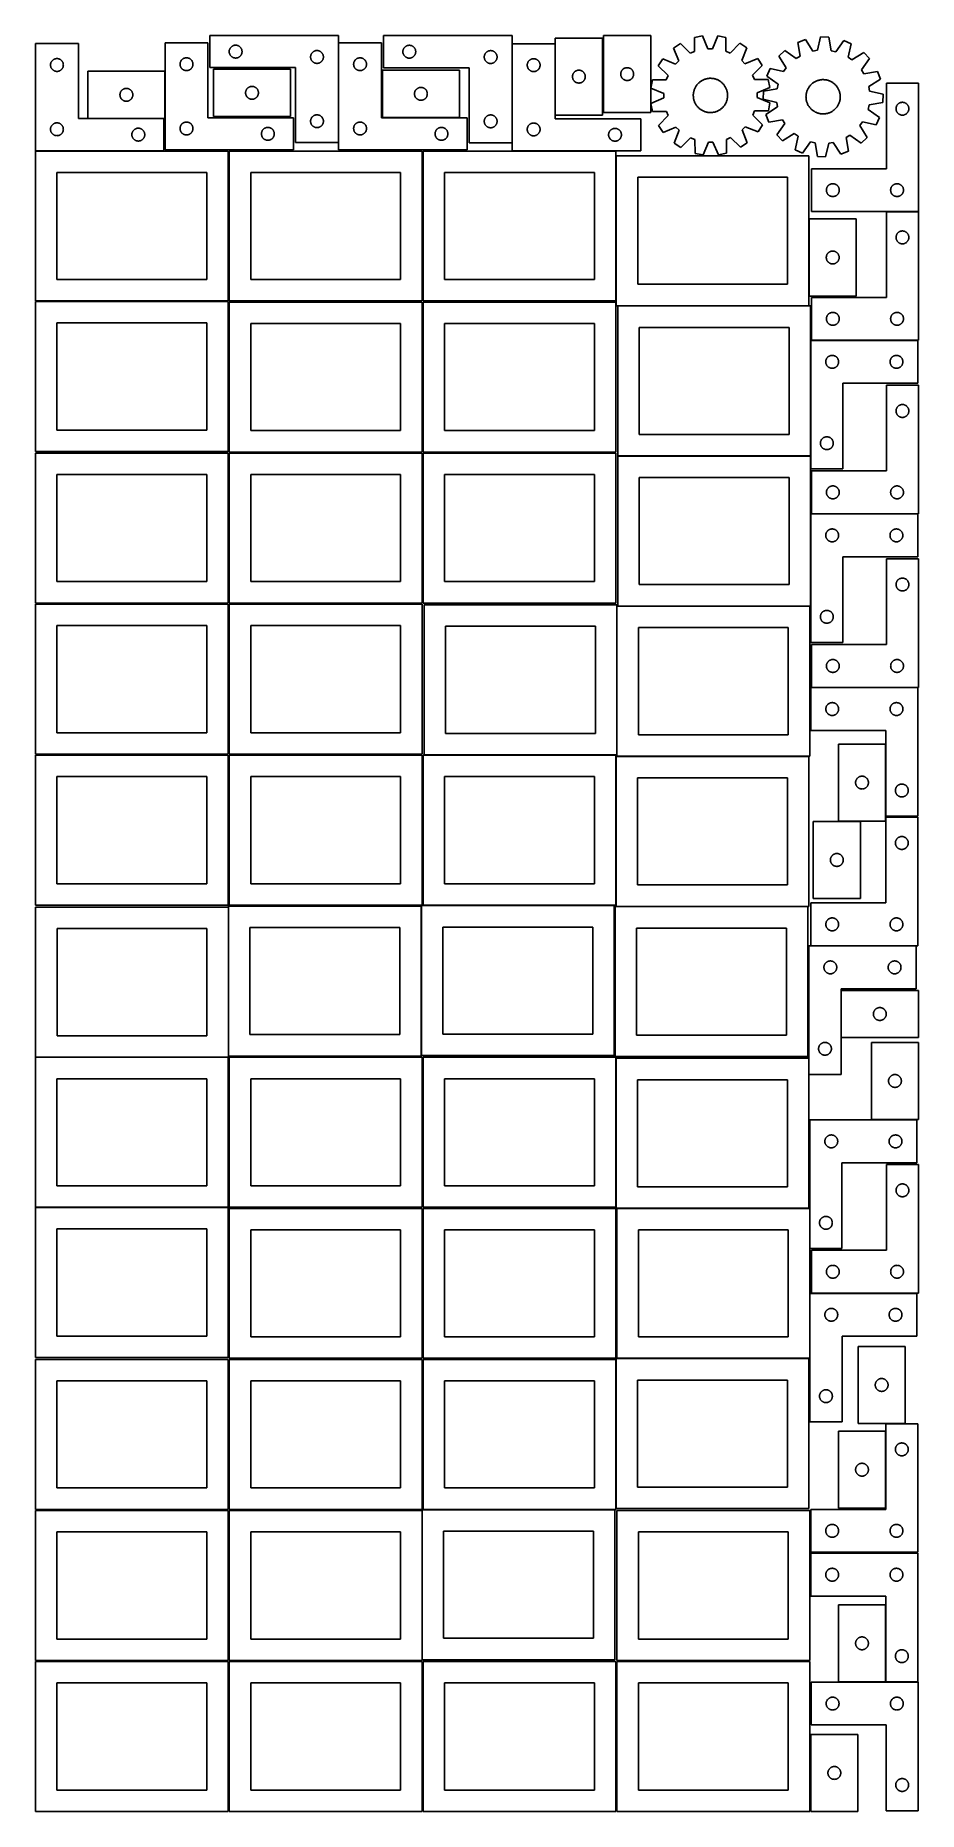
# Model space of a CAD drawing. Header units: millimetres. Extents: x 7 to 1243, y 7 to 2493.
import ezdxf

# ---------------------------------------------------------------- set-up
doc = ezdxf.new("R2010")
doc.units = ezdxf.units.MM
doc.layers.add('CUT', color=7, linetype='CONTINUOUS', true_color=0x000000)

msp = doc.modelspace()

# ---------------------------------------------------------------- linework, layer by layer
at = {"layer": 'CUT'}
for p, q in [((430.83996, 2493.445624), (250.83996, 2493.445624)), ((250.83996, 2493.445624), (250.83996, 2448.445624)), ((430.83996, 2343.445624), (430.83996, 2493.445624)), ((674.129572, 2493.263495), (494.129572, 2493.263495)), ((494.129572, 2493.263495), (494.129572, 2448.263495)), ((674.129572, 2343.263495), (674.129572, 2493.263495)), ((734.720573, 2489.902161), (734.720573, 2381.902161)), ((800.720573, 2489.902161), (734.720573, 2489.902161)), ((800.720573, 2381.902161), (800.720573, 2489.902161)), ((868.424435, 2493.425357), (802.424435, 2493.425357)), ((802.424435, 2493.425357), (802.424435, 2385.425357)), ((868.424435, 2385.425357), (868.424435, 2493.425357)), ((940.921376, 2492.813062), (929.61794, 2490.507024)), ((929.61794, 2490.507024), (929.646085, 2471.130707)), ((948.485583, 2474.974195), (940.921376, 2492.813062)), ((962.304328, 2492.917859), (954.915334, 2475.005707)), ((973.629823, 2490.722724), (962.304328, 2492.917859)), ((973.791601, 2471.347063), (973.629823, 2490.722724)), ((1085.272144, 2487.976646), (1074.500721, 2483.846038)), ((1095.662588, 2471.621797), (1085.272144, 2487.976646)), ((1106.347711, 2491.590796), (1101.99991, 2472.708555)), ((1117.879923, 2491.284935), (1106.347711, 2491.590796)), ((1121.220712, 2472.198774), (1117.879923, 2491.284935)), ((66.520933, 2482.189272), (6.520933, 2482.189272)), ((6.520933, 2482.189272), (6.520933, 2332.189272)), ((66.520933, 2377.189272), (66.520933, 2482.189272)), ((248.041929, 2483.251528), (188.041929, 2483.251528)), ((188.041929, 2483.251528), (188.041929, 2333.251528)), ((215.712557, 2461.944861), (216.286116, 2462.078596)), ((216.286116, 2462.078596), (216.867193, 2462.174532)), ((216.867193, 2462.174532), (217.4533, 2462.232259)), ((217.4533, 2462.232259), (218.041929, 2462.251528)), ((218.041929, 2462.251528), (218.630557, 2462.232259)), ((218.630557, 2462.232259), (219.216664, 2462.174532)), ((219.216664, 2462.174532), (219.797742, 2462.078596)), ((219.797742, 2462.078596), (220.3713, 2461.944861)), ((248.041929, 2378.251528), (248.041929, 2483.251528)), ((277.83996, 2470.945624), (277.85923, 2471.534252)), ((277.85923, 2470.356995), (277.83996, 2470.945624)), ((277.85923, 2471.534252), (277.916956, 2472.120359)), ((277.916956, 2469.770888), (277.85923, 2470.356995)), ((277.916956, 2472.120359), (278.012893, 2472.701437)), ((278.012893, 2469.189811), (277.916956, 2469.770888)), ((278.012893, 2472.701437), (278.146628, 2473.274995)), ((278.146628, 2468.616252), (278.012893, 2469.189811)), ((278.146628, 2473.274995), (278.317589, 2473.838579)), ((278.317589, 2468.052668), (278.146628, 2468.616252)), ((278.317589, 2473.838579), (278.525044, 2474.389775)), ((278.525044, 2467.501473), (278.317589, 2468.052668)), ((278.525044, 2474.389775), (278.768106, 2474.926222)), ((278.768106, 2466.965025), (278.525044, 2467.501473)), ((278.768106, 2474.926222), (279.045732, 2475.445624)), ((279.045732, 2466.445624), (278.768106, 2466.965025)), ((279.045732, 2475.445624), (279.356734, 2475.945756)), ((279.356734, 2465.945492), (279.045732, 2466.445624)), ((279.356734, 2475.945756), (279.69978, 2476.424477)), ((279.69978, 2465.466771), (279.356734, 2465.945492)), ((279.69978, 2476.424477), (280.073402, 2476.879736)), ((280.073402, 2465.011511), (279.69978, 2465.466771)), ((280.073402, 2476.879736), (280.475999, 2477.309585)), ((280.475999, 2464.581663), (280.073402, 2465.011511)), ((280.475999, 2477.309585), (280.905848, 2477.712182)), ((280.905848, 2464.179065), (280.475999, 2464.581663)), ((280.905848, 2477.712182), (281.361107, 2478.085804)), ((281.361107, 2463.805444), (280.905848, 2464.179065)), ((281.361107, 2478.085804), (281.839828, 2478.42885)), ((281.839828, 2463.462397), (281.361107, 2463.805444)), ((281.839828, 2478.42885), (282.33996, 2478.739852)), ((282.33996, 2463.151395), (281.839828, 2463.462397)), ((282.33996, 2478.739852), (282.859362, 2479.017478)), ((282.859362, 2462.873769), (282.33996, 2463.151395)), ((282.859362, 2479.017478), (283.395809, 2479.260539)), ((283.395809, 2462.630708), (282.859362, 2462.873769)), ((283.395809, 2479.260539), (283.947005, 2479.467995)), ((283.947005, 2462.423252), (283.395809, 2462.630708)), ((283.947005, 2479.467995), (284.510589, 2479.638956)), ((284.510589, 2462.252291), (283.947005, 2462.423252)), ((284.510589, 2479.638956), (285.084147, 2479.772691)), ((285.084147, 2462.118556), (284.510589, 2462.252291)), ((285.084147, 2479.772691), (285.665224, 2479.868627)), ((285.665224, 2462.02262), (285.084147, 2462.118556)), ((285.665224, 2479.868627), (286.251332, 2479.926354)), ((286.251332, 2479.926354), (286.83996, 2479.945624)), ((286.83996, 2479.945624), (287.428588, 2479.926354)), ((287.428588, 2479.926354), (288.014696, 2479.868627)), ((288.014696, 2479.868627), (288.595773, 2479.772691)), ((288.595773, 2462.118556), (288.014696, 2462.02262)), ((288.595773, 2479.772691), (289.169332, 2479.638956)), ((289.169332, 2462.252291), (288.595773, 2462.118556)), ((289.169332, 2479.638956), (289.732915, 2479.467995)), ((289.732915, 2462.423252), (289.169332, 2462.252291)), ((289.732915, 2479.467995), (290.284111, 2479.260539)), ((290.284111, 2462.630708), (289.732915, 2462.423252)), ((290.284111, 2479.260539), (290.820558, 2479.017478)), ((290.820558, 2462.873769), (290.284111, 2462.630708)), ((290.820558, 2479.017478), (291.33996, 2478.739852)), ((291.33996, 2463.151395), (290.820558, 2462.873769)), ((291.33996, 2478.739852), (291.840092, 2478.42885)), ((291.840092, 2463.462397), (291.33996, 2463.151395)), ((291.840092, 2478.42885), (292.318813, 2478.085804)), ((292.318813, 2463.805444), (291.840092, 2463.462397)), ((292.318813, 2478.085804), (292.774073, 2477.712182)), ((292.774073, 2464.179065), (292.318813, 2463.805444)), ((292.774073, 2477.712182), (293.203921, 2477.309585)), ((293.203921, 2464.581663), (292.774073, 2464.179065)), ((293.203921, 2477.309585), (293.606518, 2476.879736)), ((293.606518, 2465.011511), (293.203921, 2464.581663)), ((293.606518, 2476.879736), (293.98014, 2476.424477)), ((293.98014, 2465.466771), (293.606518, 2465.011511)), ((293.98014, 2476.424477), (294.323187, 2475.945756)), ((294.323187, 2465.945492), (293.98014, 2465.466771)), ((294.323187, 2475.945756), (294.634189, 2475.445624)), ((294.634189, 2466.445624), (294.323187, 2465.945492)), ((294.634189, 2475.445624), (294.911815, 2474.926222)), ((294.911815, 2466.965025), (294.634189, 2466.445624)), ((294.911815, 2474.926222), (295.154876, 2474.389775)), ((295.154876, 2467.501473), (294.911815, 2466.965025)), ((295.154876, 2474.389775), (295.362331, 2473.838579)), ((295.362331, 2468.052668), (295.154876, 2467.501473)), ((295.362331, 2473.838579), (295.533293, 2473.274995)), ((295.533293, 2468.616252), (295.362331, 2468.052668)), ((295.533293, 2473.274995), (295.667028, 2472.701437)), ((295.667028, 2469.189811), (295.533293, 2468.616252)), ((295.667028, 2472.701437), (295.762964, 2472.120359)), ((295.762964, 2469.770888), (295.667028, 2469.189811)), ((295.762964, 2472.120359), (295.820691, 2471.534252)), ((295.820691, 2470.356995), (295.762964, 2469.770888)), ((295.820691, 2471.534252), (295.83996, 2470.945624)), ((295.83996, 2470.945624), (295.820691, 2470.356995)), ((391.83996, 2463.445624), (391.85923, 2464.034252)), ((391.85923, 2462.856995), (391.83996, 2463.445624)), ((391.85923, 2464.034252), (391.916956, 2464.620359)), ((391.916956, 2462.270888), (391.85923, 2462.856995)), ((391.916956, 2464.620359), (392.012893, 2465.201437)), ((392.012893, 2461.689811), (391.916956, 2462.270888)), ((392.012893, 2465.201437), (392.146628, 2465.774995)), ((392.146628, 2465.774995), (392.317589, 2466.338579)), ((392.317589, 2466.338579), (392.525044, 2466.889775)), ((392.525044, 2466.889775), (392.768106, 2467.426222)), ((392.768106, 2467.426222), (393.045732, 2467.945624)), ((393.045732, 2467.945624), (393.356734, 2468.445756)), ((393.356734, 2468.445756), (393.69978, 2468.924477)), ((393.69978, 2468.924477), (394.073402, 2469.379736)), ((394.073402, 2469.379736), (394.475999, 2469.809585)), ((394.475999, 2469.809585), (394.905848, 2470.212182)), ((394.905848, 2470.212182), (395.361107, 2470.585804)), ((395.361107, 2470.585804), (395.839828, 2470.92885)), ((395.839828, 2470.92885), (396.33996, 2471.239852)), ((396.33996, 2471.239852), (396.859362, 2471.517478)), ((396.859362, 2471.517478), (397.395809, 2471.760539)), ((397.395809, 2471.760539), (397.947005, 2471.967995)), ((397.947005, 2471.967995), (398.510589, 2472.138956)), ((398.510589, 2472.138956), (399.084147, 2472.272691)), ((399.084147, 2472.272691), (399.665224, 2472.368627)), ((399.665224, 2472.368627), (400.251332, 2472.426354)), ((400.251332, 2472.426354), (400.83996, 2472.445624)), ((400.83996, 2472.445624), (401.428588, 2472.426354)), ((401.428588, 2472.426354), (402.014696, 2472.368627)), ((402.014696, 2472.368627), (402.595773, 2472.272691)), ((402.595773, 2472.272691), (403.169332, 2472.138956)), ((403.169332, 2472.138956), (403.732915, 2471.967995)), ((403.732915, 2471.967995), (404.284111, 2471.760539)), ((404.284111, 2471.760539), (404.820558, 2471.517478)), ((404.820558, 2471.517478), (405.33996, 2471.239852)), ((405.33996, 2471.239852), (405.840092, 2470.92885)), ((405.840092, 2470.92885), (406.318813, 2470.585804)), ((406.318813, 2470.585804), (406.774073, 2470.212182)), ((406.774073, 2470.212182), (407.203921, 2469.809585)), ((407.203921, 2469.809585), (407.606518, 2469.379736)), ((407.606518, 2469.379736), (407.98014, 2468.924477)), ((407.98014, 2468.924477), (408.323187, 2468.445756)), ((408.323187, 2468.445756), (408.634189, 2467.945624)), ((408.634189, 2467.945624), (408.911815, 2467.426222)), ((408.911815, 2467.426222), (409.154876, 2466.889775)), ((409.154876, 2466.889775), (409.362331, 2466.338579)), ((409.362331, 2466.338579), (409.533293, 2465.774995)), ((409.533293, 2465.774995), (409.667028, 2465.201437)), ((409.667028, 2465.201437), (409.762964, 2464.620359)), ((409.762964, 2462.270888), (409.667028, 2461.689811)), ((409.762964, 2464.620359), (409.820691, 2464.034252)), ((409.820691, 2462.856995), (409.762964, 2462.270888)), ((409.820691, 2464.034252), (409.83996, 2463.445624)), ((409.83996, 2463.445624), (409.820691, 2462.856995)), ((491.201719, 2483.251528), (431.201719, 2483.251528)), ((431.201719, 2483.251528), (431.201719, 2333.251528)), ((458.872347, 2461.944861), (459.445906, 2462.078596)), ((459.445906, 2462.078596), (460.026983, 2462.174532)), ((460.026983, 2462.174532), (460.613091, 2462.232259)), ((460.613091, 2462.232259), (461.201719, 2462.251528)), ((461.201719, 2462.251528), (461.790347, 2462.232259)), ((461.790347, 2462.232259), (462.376454, 2462.174532)), ((462.376454, 2462.174532), (462.957532, 2462.078596)), ((462.957532, 2462.078596), (463.53109, 2461.944861)), ((491.201719, 2378.251528), (491.201719, 2483.251528)), ((521.129572, 2470.763495), (521.148842, 2471.352123)), ((521.148842, 2470.174867), (521.129572, 2470.763495)), ((521.148842, 2471.352123), (521.206568, 2471.93823)), ((521.206568, 2469.588759), (521.148842, 2470.174867)), ((521.206568, 2471.93823), (521.302505, 2472.519308)), ((521.302505, 2469.007682), (521.206568, 2469.588759)), ((521.302505, 2472.519308), (521.43624, 2473.092866)), ((521.43624, 2468.434123), (521.302505, 2469.007682)), ((521.43624, 2473.092866), (521.607201, 2473.65645)), ((521.607201, 2467.87054), (521.43624, 2468.434123)), ((521.607201, 2473.65645), (521.814656, 2474.207646)), ((521.814656, 2467.319344), (521.607201, 2467.87054)), ((521.814656, 2474.207646), (522.057717, 2474.744093)), ((522.057717, 2466.782897), (521.814656, 2467.319344)), ((522.057717, 2474.744093), (522.335343, 2475.263495)), ((522.335343, 2466.263495), (522.057717, 2466.782897)), ((522.335343, 2475.263495), (522.646346, 2475.763627)), ((522.646346, 2465.763363), (522.335343, 2466.263495)), ((522.646346, 2475.763627), (522.989392, 2476.242348)), ((522.989392, 2465.284642), (522.646346, 2465.763363)), ((522.989392, 2476.242348), (523.363014, 2476.697607)), ((523.363014, 2464.829382), (522.989392, 2465.284642)), ((523.363014, 2476.697607), (523.765611, 2477.127456)), ((523.765611, 2464.399534), (523.363014, 2464.829382)), ((523.765611, 2477.127456), (524.19546, 2477.530053)), ((524.19546, 2463.996936), (523.765611, 2464.399534)), ((524.19546, 2477.530053), (524.650719, 2477.903675)), ((524.650719, 2463.623315), (524.19546, 2463.996936)), ((524.650719, 2477.903675), (525.12944, 2478.246721)), ((525.12944, 2463.280268), (524.650719, 2463.623315)), ((525.12944, 2478.246721), (525.629572, 2478.557723)), ((525.629572, 2462.969266), (525.12944, 2463.280268)), ((525.629572, 2478.557723), (526.148974, 2478.835349)), ((526.148974, 2462.69164), (525.629572, 2462.969266)), ((526.148974, 2478.835349), (526.685421, 2479.078411)), ((526.685421, 2462.448579), (526.148974, 2462.69164)), ((526.685421, 2479.078411), (527.236617, 2479.285866)), ((527.236617, 2462.241124), (526.685421, 2462.448579)), ((527.236617, 2479.285866), (527.800201, 2479.456827)), ((527.800201, 2462.070162), (527.236617, 2462.241124)), ((527.800201, 2479.456827), (528.373759, 2479.590562)), ((528.373759, 2461.936427), (527.800201, 2462.070162)), ((528.373759, 2479.590562), (528.954836, 2479.686498)), ((528.954836, 2479.686498), (529.540944, 2479.744225)), ((529.540944, 2479.744225), (530.129572, 2479.763495)), ((530.129572, 2479.763495), (530.7182, 2479.744225)), ((530.7182, 2479.744225), (531.304308, 2479.686498)), ((531.304308, 2479.686498), (531.885385, 2479.590562)), ((531.885385, 2479.590562), (532.458943, 2479.456827)), ((532.458943, 2462.070162), (531.885385, 2461.936427)), ((532.458943, 2479.456827), (533.022527, 2479.285866)), ((533.022527, 2462.241124), (532.458943, 2462.070162)), ((533.022527, 2479.285866), (533.573723, 2479.078411)), ((533.573723, 2462.448579), (533.022527, 2462.241124)), ((533.573723, 2479.078411), (534.11017, 2478.835349)), ((534.11017, 2462.69164), (533.573723, 2462.448579)), ((534.11017, 2478.835349), (534.629572, 2478.557723)), ((534.629572, 2462.969266), (534.11017, 2462.69164)), ((534.629572, 2478.557723), (535.129704, 2478.246721)), ((535.129704, 2463.280268), (534.629572, 2462.969266)), ((535.129704, 2478.246721), (535.608425, 2477.903675)), ((535.608425, 2463.623315), (535.129704, 2463.280268)), ((535.608425, 2477.903675), (536.063684, 2477.530053)), ((536.063684, 2463.996936), (535.608425, 2463.623315)), ((536.063684, 2477.530053), (536.493533, 2477.127456)), ((536.493533, 2464.399534), (536.063684, 2463.996936)), ((536.493533, 2477.127456), (536.89613, 2476.697607)), ((536.89613, 2464.829382), (536.493533, 2464.399534)), ((536.89613, 2476.697607), (537.269752, 2476.242348)), ((537.269752, 2465.284642), (536.89613, 2464.829382)), ((537.269752, 2476.242348), (537.612799, 2475.763627)), ((537.612799, 2465.763363), (537.269752, 2465.284642)), ((537.612799, 2475.763627), (537.923801, 2475.263495)), ((537.923801, 2466.263495), (537.612799, 2465.763363)), ((537.923801, 2475.263495), (538.201427, 2474.744093)), ((538.201427, 2466.782897), (537.923801, 2466.263495)), ((538.201427, 2474.744093), (538.444488, 2474.207646)), ((538.444488, 2467.319344), (538.201427, 2466.782897)), ((538.444488, 2474.207646), (538.651943, 2473.65645)), ((538.651943, 2467.87054), (538.444488, 2467.319344)), ((538.651943, 2473.65645), (538.822904, 2473.092866)), ((538.822904, 2468.434123), (538.651943, 2467.87054)), ((538.822904, 2473.092866), (538.95664, 2472.519308)), ((538.95664, 2469.007682), (538.822904, 2468.434123)), ((538.95664, 2472.519308), (539.052576, 2471.93823)), ((539.052576, 2469.588759), (538.95664, 2469.007682)), ((539.052576, 2471.93823), (539.110302, 2471.352123)), ((539.110302, 2470.174867), (539.052576, 2469.588759)), ((539.110302, 2471.352123), (539.129572, 2470.763495)), ((539.129572, 2470.763495), (539.110302, 2470.174867)), ((635.129572, 2463.263495), (635.148842, 2463.852123)), ((635.148842, 2462.674867), (635.129572, 2463.263495)), ((635.148842, 2463.852123), (635.206568, 2464.43823)), ((635.206568, 2462.088759), (635.148842, 2462.674867)), ((635.206568, 2464.43823), (635.302505, 2465.019308)), ((635.302505, 2461.507682), (635.206568, 2462.088759)), ((635.302505, 2465.019308), (635.43624, 2465.592866)), ((635.43624, 2465.592866), (635.607201, 2466.15645)), ((635.607201, 2466.15645), (635.814656, 2466.707646)), ((635.814656, 2466.707646), (636.057717, 2467.244093)), ((636.057717, 2467.244093), (636.335343, 2467.763495)), ((636.335343, 2467.763495), (636.646346, 2468.263627)), ((636.646346, 2468.263627), (636.989392, 2468.742348)), ((636.989392, 2468.742348), (637.363014, 2469.197607)), ((637.363014, 2469.197607), (637.765611, 2469.627456)), ((637.765611, 2469.627456), (638.19546, 2470.030053)), ((638.19546, 2470.030053), (638.650719, 2470.403675)), ((638.650719, 2470.403675), (639.12944, 2470.746721)), ((639.12944, 2470.746721), (639.629572, 2471.057723)), ((639.629572, 2471.057723), (640.148974, 2471.335349)), ((640.148974, 2471.335349), (640.685421, 2471.578411)), ((640.685421, 2471.578411), (641.236617, 2471.785866)), ((641.236617, 2471.785866), (641.800201, 2471.956827)), ((641.800201, 2471.956827), (642.373759, 2472.090562)), ((642.373759, 2472.090562), (642.954836, 2472.186498)), ((642.954836, 2472.186498), (643.540944, 2472.244225)), ((643.540944, 2472.244225), (644.129572, 2472.263495)), ((644.129572, 2472.263495), (644.7182, 2472.244225)), ((644.7182, 2472.244225), (645.304308, 2472.186498)), ((645.304308, 2472.186498), (645.885385, 2472.090562)), ((645.885385, 2472.090562), (646.458943, 2471.956827)), ((646.458943, 2471.956827), (647.022527, 2471.785866)), ((647.022527, 2471.785866), (647.573723, 2471.578411)), ((647.573723, 2471.578411), (648.11017, 2471.335349)), ((648.11017, 2471.335349), (648.629572, 2471.057723)), ((648.629572, 2471.057723), (649.129704, 2470.746721)), ((649.129704, 2470.746721), (649.608425, 2470.403675)), ((649.608425, 2470.403675), (650.063684, 2470.030053)), ((650.063684, 2470.030053), (650.493533, 2469.627456)), ((650.493533, 2469.627456), (650.89613, 2469.197607)), ((650.89613, 2469.197607), (651.269752, 2468.742348)), ((651.269752, 2468.742348), (651.612799, 2468.263627)), ((651.612799, 2468.263627), (651.923801, 2467.763495)), ((651.923801, 2467.763495), (652.201427, 2467.244093)), ((652.201427, 2467.244093), (652.444488, 2466.707646)), ((652.444488, 2466.707646), (652.651943, 2466.15645)), ((652.651943, 2466.15645), (652.822904, 2465.592866)), ((652.822904, 2465.592866), (652.95664, 2465.019308)), ((652.95664, 2465.019308), (653.052576, 2464.43823)), ((653.052576, 2462.088759), (652.95664, 2461.507682)), ((653.052576, 2464.43823), (653.110302, 2463.852123)), ((653.110302, 2462.674867), (653.052576, 2462.088759)), ((653.110302, 2463.852123), (653.129572, 2463.263495)), ((653.129572, 2463.263495), (653.110302, 2462.674867)), ((734.361509, 2481.954409), (674.361509, 2481.954409)), ((674.361509, 2481.954409), (674.361509, 2331.954409)), ((734.361509, 2376.954409), (734.361509, 2481.954409)), ((909.902773, 2482.227302), (900.342243, 2475.771163)), ((900.342243, 2475.771163), (907.78324, 2457.880551)), ((923.717829, 2468.641035), (909.902773, 2482.227302)), ((929.646085, 2471.130707), (923.717829, 2468.641035)), ((954.915334, 2475.005707), (948.485583, 2474.974195)), ((979.743975, 2468.915617), (973.791601, 2471.347063)), ((993.425199, 2482.636643), (979.743975, 2468.915617)), ((1003.04855, 2476.274522), (993.425199, 2482.636643)), ((995.783269, 2458.311836), (1003.04855, 2476.274522)), ((1056.412511, 2472.441729), (1048.041729, 2464.5035)), ((1048.041729, 2464.5035), (1058.319131, 2448.077379)), ((1072.27076, 2461.308069), (1056.412511, 2472.441729)), ((1077.709798, 2464.737291), (1072.27076, 2461.308069)), ((1074.500721, 2483.846038), (1077.709798, 2464.737291)), ((1101.99991, 2472.708555), (1095.662588, 2471.621797)), ((1127.491518, 2470.777619), (1121.220712, 2472.198774)), ((1138.734283, 2486.558704), (1127.491518, 2470.777619)), ((1149.27161, 2481.862938), (1138.734283, 2486.558704)), ((1145.054139, 2462.95116), (1149.27161, 2481.862938)), ((1150.303756, 2459.23845), (1145.054139, 2462.95116)), ((1166.729877, 2469.515852), (1150.303756, 2459.23845)), ((1174.668105, 2461.14507), (1166.729877, 2469.515852)), ((27.520933, 2452.189272), (27.540202, 2452.777901)), ((27.540202, 2451.600644), (27.520933, 2452.189272)), ((27.540202, 2452.777901), (27.597929, 2453.364008)), ((27.597929, 2451.014537), (27.540202, 2451.600644)), ((27.597929, 2453.364008), (27.693865, 2453.945085)), ((27.693865, 2450.43346), (27.597929, 2451.014537)), ((27.693865, 2453.945085), (27.8276, 2454.518644)), ((27.8276, 2449.859901), (27.693865, 2450.43346)), ((27.8276, 2454.518644), (27.998561, 2455.082228)), ((27.998561, 2449.296317), (27.8276, 2449.859901)), ((27.998561, 2455.082228), (28.206017, 2455.633423)), ((28.206017, 2448.745122), (27.998561, 2449.296317)), ((28.206017, 2455.633423), (28.449078, 2456.169871)), ((28.449078, 2448.208674), (28.206017, 2448.745122)), ((28.449078, 2456.169871), (28.726704, 2456.689272)), ((28.726704, 2447.689272), (28.449078, 2448.208674)), ((28.726704, 2456.689272), (29.037706, 2457.189405)), ((29.037706, 2447.18914), (28.726704, 2447.689272)), ((29.037706, 2457.189405), (29.380752, 2457.668125)), ((29.380752, 2446.71042), (29.037706, 2447.18914)), ((29.380752, 2457.668125), (29.754374, 2458.123385)), ((29.754374, 2446.25516), (29.380752, 2446.71042)), ((29.754374, 2458.123385), (30.156972, 2458.553233)), ((30.156972, 2445.825311), (29.754374, 2446.25516)), ((30.156972, 2458.553233), (30.58682, 2458.955831)), ((30.58682, 2445.422714), (30.156972, 2445.825311)), ((30.58682, 2458.955831), (31.04208, 2459.329453)), ((31.04208, 2445.049092), (30.58682, 2445.422714)), ((31.04208, 2459.329453), (31.5208, 2459.672499)), ((31.5208, 2444.706046), (31.04208, 2445.049092)), ((31.5208, 2459.672499), (32.020933, 2459.983501)), ((32.020933, 2444.395044), (31.5208, 2444.706046)), ((32.020933, 2459.983501), (32.540334, 2460.261127)), ((32.540334, 2444.117418), (32.020933, 2444.395044)), ((32.540334, 2460.261127), (33.076782, 2460.504188)), ((33.076782, 2443.874357), (32.540334, 2444.117418)), ((33.076782, 2460.504188), (33.627977, 2460.711644)), ((33.627977, 2443.666901), (33.076782, 2443.874357)), ((33.627977, 2460.711644), (34.191561, 2460.882605)), ((34.191561, 2443.49594), (33.627977, 2443.666901)), ((34.191561, 2460.882605), (34.76512, 2461.01634)), ((34.76512, 2443.362205), (34.191561, 2443.49594)), ((34.76512, 2461.01634), (35.346197, 2461.112276)), ((35.346197, 2443.266269), (34.76512, 2443.362205)), ((35.346197, 2461.112276), (35.932304, 2461.170003)), ((35.932304, 2443.208542), (35.346197, 2443.266269)), ((35.932304, 2461.170003), (36.520933, 2461.189272)), ((36.520933, 2443.189272), (35.932304, 2443.208542)), ((36.520933, 2461.189272), (37.109561, 2461.170003)), ((37.109561, 2443.208542), (36.520933, 2443.189272)), ((37.109561, 2461.170003), (37.695668, 2461.112276)), ((37.695668, 2443.266269), (37.109561, 2443.208542)), ((37.695668, 2461.112276), (38.276745, 2461.01634)), ((38.276745, 2443.362205), (37.695668, 2443.266269)), ((38.276745, 2461.01634), (38.850304, 2460.882605)), ((38.850304, 2443.49594), (38.276745, 2443.362205)), ((38.850304, 2460.882605), (39.413888, 2460.711644)), ((39.413888, 2443.666901), (38.850304, 2443.49594)), ((39.413888, 2460.711644), (39.965083, 2460.504188)), ((39.965083, 2443.874357), (39.413888, 2443.666901)), ((39.965083, 2460.504188), (40.501531, 2460.261127)), ((40.501531, 2444.117418), (39.965083, 2443.874357)), ((40.501531, 2460.261127), (41.020933, 2459.983501)), ((41.020933, 2444.395044), (40.501531, 2444.117418)), ((41.020933, 2459.983501), (41.521065, 2459.672499)), ((41.521065, 2444.706046), (41.020933, 2444.395044)), ((41.521065, 2459.672499), (41.999785, 2459.329453)), ((41.999785, 2445.049092), (41.521065, 2444.706046)), ((41.999785, 2459.329453), (42.455045, 2458.955831)), ((42.455045, 2445.422714), (41.999785, 2445.049092)), ((42.455045, 2458.955831), (42.884894, 2458.553233)), ((42.884894, 2445.825311), (42.455045, 2445.422714)), ((42.884894, 2458.553233), (43.287491, 2458.123385)), ((43.287491, 2446.25516), (42.884894, 2445.825311)), ((43.287491, 2458.123385), (43.661113, 2457.668125)), ((43.661113, 2446.71042), (43.287491, 2446.25516)), ((43.661113, 2457.668125), (44.004159, 2457.189405)), ((44.004159, 2447.18914), (43.661113, 2446.71042)), ((44.004159, 2457.189405), (44.315161, 2456.689272)), ((44.315161, 2447.689272), (44.004159, 2447.18914)), ((44.315161, 2456.689272), (44.592787, 2456.169871)), ((44.592787, 2448.208674), (44.315161, 2447.689272)), ((44.592787, 2456.169871), (44.835848, 2455.633423)), ((44.835848, 2448.745122), (44.592787, 2448.208674)), ((44.835848, 2455.633423), (45.043304, 2455.082228)), ((45.043304, 2449.296317), (44.835848, 2448.745122)), ((45.043304, 2455.082228), (45.214265, 2454.518644)), ((45.214265, 2449.859901), (45.043304, 2449.296317)), ((45.214265, 2454.518644), (45.348, 2453.945085)), ((45.348, 2450.43346), (45.214265, 2449.859901)), ((45.348, 2453.945085), (45.443936, 2453.364008)), ((45.443936, 2451.014537), (45.348, 2450.43346)), ((45.443936, 2453.364008), (45.501663, 2452.777901)), ((45.501663, 2451.600644), (45.443936, 2451.014537)), ((45.501663, 2452.777901), (45.520933, 2452.189272)), ((45.520933, 2452.189272), (45.501663, 2451.600644)), ((187.819028, 2443.412661), (79.819028, 2443.412661)), ((79.819028, 2443.412661), (79.819028, 2377.412661)), ((187.819028, 2377.412661), (187.819028, 2443.412661)), ((209.041929, 2453.251528), (209.061198, 2453.840156)), ((209.061198, 2452.6629), (209.041929, 2453.251528)), ((209.061198, 2453.840156), (209.118925, 2454.426264)), ((209.118925, 2452.076793), (209.061198, 2452.6629)), ((209.118925, 2454.426264), (209.214861, 2455.007341)), ((209.214861, 2451.495715), (209.118925, 2452.076793)), ((209.214861, 2455.007341), (209.348596, 2455.5809)), ((209.348596, 2450.922157), (209.214861, 2451.495715)), ((209.348596, 2455.5809), (209.519557, 2456.144483)), ((209.519557, 2450.358573), (209.348596, 2450.922157)), ((209.519557, 2456.144483), (209.727013, 2456.695679)), ((209.727013, 2449.807377), (209.519557, 2450.358573)), ((209.727013, 2456.695679), (209.970074, 2457.232127)), ((209.970074, 2449.27093), (209.727013, 2449.807377)), ((209.970074, 2457.232127), (210.2477, 2457.751528)), ((210.2477, 2448.751528), (209.970074, 2449.27093)), ((210.2477, 2457.751528), (210.558702, 2458.25166)), ((210.558702, 2448.251396), (210.2477, 2448.751528)), ((210.558702, 2458.25166), (210.901749, 2458.730381)), ((210.901749, 2447.772675), (210.558702, 2448.251396)), ((210.901749, 2458.730381), (211.27537, 2459.185641)), ((211.27537, 2447.317416), (210.901749, 2447.772675)), ((211.27537, 2459.185641), (211.677968, 2459.615489)), ((211.677968, 2446.887567), (211.27537, 2447.317416)), ((211.677968, 2459.615489), (212.107816, 2460.018087)), ((212.107816, 2446.48497), (211.677968, 2446.887567)), ((212.107816, 2460.018087), (212.563076, 2460.391708)), ((212.563076, 2446.111348), (212.107816, 2446.48497)), ((212.563076, 2460.391708), (213.041797, 2460.734755)), ((213.041797, 2445.768302), (212.563076, 2446.111348)), ((213.041797, 2460.734755), (213.541929, 2461.045757)), ((213.541929, 2445.4573), (213.041797, 2445.768302)), ((213.541929, 2461.045757), (214.06133, 2461.323383)), ((214.06133, 2445.179674), (213.541929, 2445.4573)), ((214.06133, 2461.323383), (214.597778, 2461.566444)), ((214.597778, 2444.936613), (214.06133, 2445.179674)), ((214.597778, 2461.566444), (215.148973, 2461.773899)), ((215.148973, 2444.729157), (214.597778, 2444.936613)), ((215.148973, 2461.773899), (215.712557, 2461.944861)), ((215.712557, 2444.558196), (215.148973, 2444.729157)), ((216.286116, 2444.424461), (215.712557, 2444.558196)), ((216.867193, 2444.328525), (216.286116, 2444.424461)), ((217.4533, 2444.270798), (216.867193, 2444.328525)), ((218.041929, 2444.251528), (217.4533, 2444.270798)), ((218.630557, 2444.270798), (218.041929, 2444.251528)), ((219.216664, 2444.328525), (218.630557, 2444.270798)), ((219.797742, 2444.424461), (219.216664, 2444.328525)), ((220.3713, 2444.558196), (219.797742, 2444.424461)), ((220.3713, 2461.944861), (220.934884, 2461.773899)), ((220.934884, 2444.729157), (220.3713, 2444.558196)), ((220.934884, 2461.773899), (221.48608, 2461.566444)), ((221.48608, 2444.936613), (220.934884, 2444.729157)), ((221.48608, 2461.566444), (222.022527, 2461.323383)), ((222.022527, 2445.179674), (221.48608, 2444.936613)), ((222.022527, 2461.323383), (222.541929, 2461.045757)), ((222.541929, 2445.4573), (222.022527, 2445.179674)), ((222.541929, 2461.045757), (223.042061, 2460.734755)), ((223.042061, 2445.768302), (222.541929, 2445.4573)), ((223.042061, 2460.734755), (223.520781, 2460.391708)), ((223.520781, 2446.111348), (223.042061, 2445.768302)), ((223.520781, 2460.391708), (223.976041, 2460.018087)), ((223.976041, 2446.48497), (223.520781, 2446.111348)), ((223.976041, 2460.018087), (224.40589, 2459.615489)), ((224.40589, 2446.887567), (223.976041, 2446.48497)), ((224.40589, 2459.615489), (224.808487, 2459.185641)), ((224.808487, 2447.317416), (224.40589, 2446.887567)), ((224.808487, 2459.185641), (225.182109, 2458.730381)), ((225.182109, 2447.772675), (224.808487, 2447.317416)), ((225.182109, 2458.730381), (225.525155, 2458.25166)), ((225.525155, 2448.251396), (225.182109, 2447.772675)), ((225.525155, 2458.25166), (225.836157, 2457.751528)), ((225.836157, 2448.751528), (225.525155, 2448.251396)), ((225.836157, 2457.751528), (226.113783, 2457.232127)), ((226.113783, 2449.27093), (225.836157, 2448.751528)), ((226.113783, 2457.232127), (226.356844, 2456.695679)), ((226.356844, 2449.807377), (226.113783, 2449.27093)), ((226.356844, 2456.695679), (226.5643, 2456.144483)), ((226.5643, 2450.358573), (226.356844, 2449.807377)), ((226.5643, 2456.144483), (226.735261, 2455.5809)), ((226.735261, 2450.922157), (226.5643, 2450.358573)), ((226.735261, 2455.5809), (226.868996, 2455.007341)), ((226.868996, 2451.495715), (226.735261, 2450.922157)), ((226.868996, 2455.007341), (226.964932, 2454.426264)), ((226.964932, 2452.076793), (226.868996, 2451.495715)), ((226.964932, 2454.426264), (227.022659, 2453.840156)), ((227.022659, 2452.6629), (226.964932, 2452.076793)), ((227.022659, 2453.840156), (227.041929, 2453.251528)), ((227.041929, 2453.251528), (227.022659, 2452.6629)), ((250.83996, 2448.445624), (370.83996, 2448.445624)), ((363.846004, 2446.238836), (255.846004, 2446.238836)), ((255.846004, 2446.238836), (255.846004, 2380.238836)), ((286.251332, 2461.964893), (285.665224, 2462.02262)), ((286.83996, 2461.945624), (286.251332, 2461.964893)), ((287.428588, 2461.964893), (286.83996, 2461.945624)), ((288.014696, 2462.02262), (287.428588, 2461.964893)), ((363.846004, 2380.238836), (363.846004, 2446.238836)), ((370.83996, 2448.445624), (370.83996, 2343.445624)), ((392.146628, 2461.116252), (392.012893, 2461.689811)), ((392.317589, 2460.552668), (392.146628, 2461.116252)), ((392.525044, 2460.001473), (392.317589, 2460.552668)), ((392.768106, 2459.465025), (392.525044, 2460.001473)), ((393.045732, 2458.945624), (392.768106, 2459.465025)), ((393.356734, 2458.445492), (393.045732, 2458.945624)), ((393.69978, 2457.966771), (393.356734, 2458.445492)), ((394.073402, 2457.511511), (393.69978, 2457.966771)), ((394.475999, 2457.081663), (394.073402, 2457.511511)), ((394.905848, 2456.679065), (394.475999, 2457.081663)), ((395.361107, 2456.305444), (394.905848, 2456.679065)), ((395.839828, 2455.962397), (395.361107, 2456.305444)), ((396.33996, 2455.651395), (395.839828, 2455.962397)), ((396.859362, 2455.373769), (396.33996, 2455.651395)), ((397.395809, 2455.130708), (396.859362, 2455.373769)), ((397.947005, 2454.923252), (397.395809, 2455.130708)), ((398.510589, 2454.752291), (397.947005, 2454.923252)), ((399.084147, 2454.618556), (398.510589, 2454.752291)), ((399.665224, 2454.52262), (399.084147, 2454.618556)), ((400.251332, 2454.464893), (399.665224, 2454.52262)), ((400.83996, 2454.445624), (400.251332, 2454.464893)), ((401.428588, 2454.464893), (400.83996, 2454.445624)), ((402.014696, 2454.52262), (401.428588, 2454.464893)), ((402.595773, 2454.618556), (402.014696, 2454.52262)), ((403.169332, 2454.752291), (402.595773, 2454.618556)), ((403.732915, 2454.923252), (403.169332, 2454.752291)), ((404.284111, 2455.130708), (403.732915, 2454.923252)), ((404.820558, 2455.373769), (404.284111, 2455.130708)), ((405.33996, 2455.651395), (404.820558, 2455.373769)), ((405.840092, 2455.962397), (405.33996, 2455.651395)), ((406.318813, 2456.305444), (405.840092, 2455.962397)), ((406.774073, 2456.679065), (406.318813, 2456.305444)), ((407.203921, 2457.081663), (406.774073, 2456.679065)), ((407.606518, 2457.511511), (407.203921, 2457.081663)), ((407.98014, 2457.966771), (407.606518, 2457.511511)), ((408.323187, 2458.445492), (407.98014, 2457.966771)), ((408.634189, 2458.945624), (408.323187, 2458.445492)), ((408.911815, 2459.465025), (408.634189, 2458.945624)), ((409.154876, 2460.001473), (408.911815, 2459.465025)), ((409.362331, 2460.552668), (409.154876, 2460.001473)), ((409.533293, 2461.116252), (409.362331, 2460.552668)), ((409.667028, 2461.689811), (409.533293, 2461.116252)), ((452.201719, 2453.251528), (452.220988, 2453.840156)), ((452.220988, 2452.6629), (452.201719, 2453.251528)), ((452.220988, 2453.840156), (452.278715, 2454.426264)), ((452.278715, 2452.076793), (452.220988, 2452.6629)), ((452.278715, 2454.426264), (452.374651, 2455.007341)), ((452.374651, 2451.495715), (452.278715, 2452.076793)), ((452.374651, 2455.007341), (452.508386, 2455.5809)), ((452.508386, 2450.922157), (452.374651, 2451.495715)), ((452.508386, 2455.5809), (452.679348, 2456.144483)), ((452.679348, 2450.358573), (452.508386, 2450.922157)), ((452.679348, 2456.144483), (452.886803, 2456.695679)), ((452.886803, 2449.807377), (452.679348, 2450.358573)), ((452.886803, 2456.695679), (453.129864, 2457.232127)), ((453.129864, 2449.27093), (452.886803, 2449.807377)), ((453.129864, 2457.232127), (453.40749, 2457.751528)), ((453.40749, 2448.751528), (453.129864, 2449.27093)), ((453.40749, 2457.751528), (453.718492, 2458.25166)), ((453.718492, 2448.251396), (453.40749, 2448.751528)), ((453.718492, 2458.25166), (454.061539, 2458.730381)), ((454.061539, 2447.772675), (453.718492, 2448.251396)), ((454.061539, 2458.730381), (454.43516, 2459.185641)), ((454.43516, 2447.317416), (454.061539, 2447.772675)), ((454.43516, 2459.185641), (454.837758, 2459.615489)), ((454.837758, 2446.887567), (454.43516, 2447.317416)), ((454.837758, 2459.615489), (455.267606, 2460.018087)), ((455.267606, 2446.48497), (454.837758, 2446.887567)), ((455.267606, 2460.018087), (455.722866, 2460.391708)), ((455.722866, 2446.111348), (455.267606, 2446.48497)), ((455.722866, 2460.391708), (456.201587, 2460.734755)), ((456.201587, 2445.768302), (455.722866, 2446.111348)), ((456.201587, 2460.734755), (456.701719, 2461.045757)), ((456.701719, 2445.4573), (456.201587, 2445.768302)), ((456.701719, 2461.045757), (457.22112, 2461.323383)), ((457.22112, 2445.179674), (456.701719, 2445.4573)), ((457.22112, 2461.323383), (457.757568, 2461.566444)), ((457.757568, 2444.936613), (457.22112, 2445.179674)), ((457.757568, 2461.566444), (458.308763, 2461.773899)), ((458.308763, 2444.729157), (457.757568, 2444.936613)), ((458.308763, 2461.773899), (458.872347, 2461.944861)), ((458.872347, 2444.558196), (458.308763, 2444.729157)), ((459.445906, 2444.424461), (458.872347, 2444.558196)), ((460.026983, 2444.328525), (459.445906, 2444.424461)), ((460.613091, 2444.270798), (460.026983, 2444.328525)), ((461.201719, 2444.251528), (460.613091, 2444.270798)), ((461.790347, 2444.270798), (461.201719, 2444.251528)), ((462.376454, 2444.328525), (461.790347, 2444.270798)), ((462.957532, 2444.424461), (462.376454, 2444.328525)), ((463.53109, 2444.558196), (462.957532, 2444.424461)), ((463.53109, 2461.944861), (464.094674, 2461.773899)), ((464.094674, 2444.729157), (463.53109, 2444.558196)), ((464.094674, 2461.773899), (464.64587, 2461.566444)), ((464.64587, 2444.936613), (464.094674, 2444.729157)), ((464.64587, 2461.566444), (465.182317, 2461.323383)), ((465.182317, 2445.179674), (464.64587, 2444.936613)), ((465.182317, 2461.323383), (465.701719, 2461.045757)), ((465.701719, 2445.4573), (465.182317, 2445.179674)), ((465.701719, 2461.045757), (466.201851, 2460.734755)), ((466.201851, 2445.768302), (465.701719, 2445.4573)), ((466.201851, 2460.734755), (466.680572, 2460.391708)), ((466.680572, 2446.111348), (466.201851, 2445.768302)), ((466.680572, 2460.391708), (467.135831, 2460.018087)), ((467.135831, 2446.48497), (466.680572, 2446.111348)), ((467.135831, 2460.018087), (467.56568, 2459.615489)), ((467.56568, 2446.887567), (467.135831, 2446.48497)), ((467.56568, 2459.615489), (467.968277, 2459.185641)), ((467.968277, 2447.317416), (467.56568, 2446.887567)), ((467.968277, 2459.185641), (468.341899, 2458.730381)), ((468.341899, 2447.772675), (467.968277, 2447.317416)), ((468.341899, 2458.730381), (468.684945, 2458.25166)), ((468.684945, 2448.251396), (468.341899, 2447.772675)), ((468.684945, 2458.25166), (468.995947, 2457.751528)), ((468.995947, 2448.751528), (468.684945, 2448.251396)), ((468.995947, 2457.751528), (469.273573, 2457.232127)), ((469.273573, 2449.27093), (468.995947, 2448.751528)), ((469.273573, 2457.232127), (469.516634, 2456.695679)), ((469.516634, 2449.807377), (469.273573, 2449.27093)), ((469.516634, 2456.695679), (469.72409, 2456.144483)), ((469.72409, 2450.358573), (469.516634, 2449.807377)), ((469.72409, 2456.144483), (469.895051, 2455.5809)), ((469.895051, 2450.922157), (469.72409, 2450.358573)), ((469.895051, 2455.5809), (470.028786, 2455.007341)), ((470.028786, 2451.495715), (469.895051, 2450.922157)), ((470.028786, 2455.007341), (470.124722, 2454.426264)), ((470.124722, 2452.076793), (470.028786, 2451.495715)), ((470.124722, 2454.426264), (470.182449, 2453.840156)), ((470.182449, 2452.6629), (470.124722, 2452.076793)), ((470.182449, 2453.840156), (470.201719, 2453.251528)), ((470.201719, 2453.251528), (470.182449, 2452.6629)), ((600.435422, 2444.779605), (492.435422, 2444.779605)), ((492.435422, 2444.779605), (492.435422, 2378.779605)), ((494.129572, 2448.263495), (614.129572, 2448.263495)), ((528.954836, 2461.840491), (528.373759, 2461.936427)), ((529.540944, 2461.782764), (528.954836, 2461.840491)), ((530.129572, 2461.763495), (529.540944, 2461.782764)), ((530.7182, 2461.782764), (530.129572, 2461.763495)), ((531.304308, 2461.840491), (530.7182, 2461.782764)), ((531.885385, 2461.936427), (531.304308, 2461.840491)), ((600.435422, 2378.779605), (600.435422, 2444.779605)), ((614.129572, 2448.263495), (614.129572, 2343.263495)), ((635.43624, 2460.934123), (635.302505, 2461.507682)), ((635.607201, 2460.37054), (635.43624, 2460.934123)), ((635.814656, 2459.819344), (635.607201, 2460.37054)), ((636.057717, 2459.282897), (635.814656, 2459.819344)), ((636.335343, 2458.763495), (636.057717, 2459.282897)), ((636.646346, 2458.263363), (636.335343, 2458.763495)), ((636.989392, 2457.784642), (636.646346, 2458.263363)), ((637.363014, 2457.329382), (636.989392, 2457.784642)), ((637.765611, 2456.899534), (637.363014, 2457.329382)), ((638.19546, 2456.496936), (637.765611, 2456.899534)), ((638.650719, 2456.123315), (638.19546, 2456.496936)), ((639.12944, 2455.780268), (638.650719, 2456.123315)), ((639.629572, 2455.469266), (639.12944, 2455.780268)), ((640.148974, 2455.19164), (639.629572, 2455.469266)), ((640.685421, 2454.948579), (640.148974, 2455.19164)), ((641.236617, 2454.741124), (640.685421, 2454.948579)), ((641.800201, 2454.570162), (641.236617, 2454.741124)), ((642.373759, 2454.436427), (641.800201, 2454.570162)), ((642.954836, 2454.340491), (642.373759, 2454.436427)), ((643.540944, 2454.282764), (642.954836, 2454.340491)), ((644.129572, 2454.263495), (643.540944, 2454.282764)), ((644.7182, 2454.282764), (644.129572, 2454.263495)), ((645.304308, 2454.340491), (644.7182, 2454.282764)), ((645.885385, 2454.436427), (645.304308, 2454.340491)), ((646.458943, 2454.570162), (645.885385, 2454.436427)), ((647.022527, 2454.741124), (646.458943, 2454.570162)), ((647.573723, 2454.948579), (647.022527, 2454.741124)), ((648.11017, 2455.19164), (647.573723, 2454.948579)), ((648.629572, 2455.469266), (648.11017, 2455.19164)), ((649.129704, 2455.780268), (648.629572, 2455.469266)), ((649.608425, 2456.123315), (649.129704, 2455.780268)), ((650.063684, 2456.496936), (649.608425, 2456.123315)), ((650.493533, 2456.899534), (650.063684, 2456.496936)), ((650.89613, 2457.329382), (650.493533, 2456.899534)), ((651.269752, 2457.784642), (650.89613, 2457.329382)), ((651.612799, 2458.263363), (651.269752, 2457.784642)), ((651.923801, 2458.763495), (651.612799, 2458.263363)), ((652.201427, 2459.282897), (651.923801, 2458.763495)), ((652.444488, 2459.819344), (652.201427, 2459.282897)), ((652.651943, 2460.37054), (652.444488, 2459.819344)), ((652.822904, 2460.934123), (652.651943, 2460.37054)), ((652.95664, 2461.507682), (652.822904, 2460.934123)), ((695.361509, 2451.954409), (695.380778, 2452.543037)), ((695.380778, 2451.365781), (695.361509, 2451.954409)), ((695.380778, 2452.543037), (695.438505, 2453.129145)), ((695.438505, 2450.779673), (695.380778, 2451.365781)), ((695.438505, 2453.129145), (695.534441, 2453.710222)), ((695.534441, 2450.198596), (695.438505, 2450.779673)), ((695.534441, 2453.710222), (695.668176, 2454.283781)), ((695.668176, 2449.625038), (695.534441, 2450.198596)), ((695.668176, 2454.283781), (695.839138, 2454.847364)), ((695.839138, 2449.061454), (695.668176, 2449.625038)), ((695.839138, 2454.847364), (696.046593, 2455.39856)), ((696.046593, 2448.510258), (695.839138, 2449.061454)), ((696.046593, 2455.39856), (696.289654, 2455.935007)), ((696.289654, 2447.973811), (696.046593, 2448.510258)), ((696.289654, 2455.935007), (696.56728, 2456.454409)), ((696.56728, 2447.454409), (696.289654, 2447.973811)), ((696.56728, 2456.454409), (696.878282, 2456.954541)), ((696.878282, 2446.954277), (696.56728, 2447.454409)), ((696.878282, 2456.954541), (697.221329, 2457.433262)), ((697.221329, 2446.475556), (696.878282, 2446.954277)), ((697.221329, 2457.433262), (697.59495, 2457.888521)), ((697.59495, 2446.020297), (697.221329, 2446.475556)), ((697.59495, 2457.888521), (697.997548, 2458.31837)), ((697.997548, 2445.590448), (697.59495, 2446.020297)), ((697.997548, 2458.31837), (698.427396, 2458.720967)), ((698.427396, 2445.187851), (697.997548, 2445.590448)), ((698.427396, 2458.720967), (698.882656, 2459.094589)), ((698.882656, 2444.814229), (698.427396, 2445.187851)), ((698.882656, 2459.094589), (699.361377, 2459.437636)), ((699.361377, 2444.471183), (698.882656, 2444.814229)), ((699.361377, 2459.437636), (699.861509, 2459.748638)), ((699.861509, 2444.160181), (699.361377, 2444.471183)), ((699.861509, 2459.748638), (700.38091, 2460.026264)), ((700.38091, 2443.882554), (699.861509, 2444.160181)), ((700.38091, 2460.026264), (700.917358, 2460.269325)), ((700.917358, 2443.639493), (700.38091, 2443.882554)), ((700.917358, 2460.269325), (701.468554, 2460.47678)), ((701.468554, 2443.432038), (700.917358, 2443.639493)), ((701.468554, 2460.47678), (702.032137, 2460.647742)), ((702.032137, 2443.261077), (701.468554, 2443.432038)), ((702.032137, 2460.647742), (702.605696, 2460.781477)), ((702.605696, 2443.127342), (702.032137, 2443.261077)), ((702.605696, 2460.781477), (703.186773, 2460.877413)), ((703.186773, 2443.031405), (702.605696, 2443.127342)), ((703.186773, 2460.877413), (703.772881, 2460.935139)), ((703.772881, 2442.973679), (703.186773, 2443.031405)), ((703.772881, 2460.935139), (704.361509, 2460.954409)), ((704.361509, 2442.954409), (703.772881, 2442.973679)), ((704.361509, 2460.954409), (704.950137, 2460.935139)), ((704.950137, 2442.973679), (704.361509, 2442.954409)), ((704.950137, 2460.935139), (705.536244, 2460.877413)), ((705.536244, 2443.031405), (704.950137, 2442.973679)), ((705.536244, 2460.877413), (706.117322, 2460.781477)), ((706.117322, 2443.127342), (705.536244, 2443.031405)), ((706.117322, 2460.781477), (706.69088, 2460.647742)), ((706.69088, 2443.261077), (706.117322, 2443.127342)), ((706.69088, 2460.647742), (707.254464, 2460.47678)), ((707.254464, 2443.432038), (706.69088, 2443.261077)), ((707.254464, 2460.47678), (707.80566, 2460.269325)), ((707.80566, 2443.639493), (707.254464, 2443.432038)), ((707.80566, 2460.269325), (708.342107, 2460.026264)), ((708.342107, 2443.882554), (707.80566, 2443.639493)), ((708.342107, 2460.026264), (708.861509, 2459.748638)), ((708.861509, 2444.160181), (708.342107, 2443.882554)), ((708.861509, 2459.748638), (709.361641, 2459.437636)), ((709.361641, 2444.471183), (708.861509, 2444.160181)), ((709.361641, 2459.437636), (709.840362, 2459.094589)), ((709.840362, 2444.814229), (709.361641, 2444.471183)), ((709.840362, 2459.094589), (710.295621, 2458.720967)), ((710.295621, 2445.187851), (709.840362, 2444.814229)), ((710.295621, 2458.720967), (710.72547, 2458.31837)), ((710.72547, 2445.590448), (710.295621, 2445.187851)), ((710.72547, 2458.31837), (711.128067, 2457.888521)), ((711.128067, 2446.020297), (710.72547, 2445.590448)), ((711.128067, 2457.888521), (711.501689, 2457.433262)), ((711.501689, 2446.475556), (711.128067, 2446.020297)), ((711.501689, 2457.433262), (711.844735, 2456.954541)), ((711.844735, 2446.954277), (711.501689, 2446.475556)), ((711.844735, 2456.954541), (712.155737, 2456.454409)), ((712.155737, 2447.454409), (711.844735, 2446.954277)), ((712.155737, 2456.454409), (712.433363, 2455.935007)), ((712.433363, 2447.973811), (712.155737, 2447.454409)), ((712.433363, 2455.935007), (712.676425, 2455.39856)), ((712.676425, 2448.510258), (712.433363, 2447.973811)), ((712.676425, 2455.39856), (712.88388, 2454.847364)), ((712.88388, 2449.061454), (712.676425, 2448.510258)), ((712.88388, 2454.847364), (713.054841, 2454.283781)), ((713.054841, 2449.625038), (712.88388, 2449.061454)), ((713.054841, 2454.283781), (713.188576, 2453.710222)), ((713.188576, 2450.198596), (713.054841, 2449.625038)), ((713.188576, 2453.710222), (713.284512, 2453.129145)), ((713.284512, 2450.779673), (713.188576, 2450.198596)), ((713.284512, 2453.129145), (713.342239, 2452.543037)), ((713.342239, 2451.365781), (713.284512, 2450.779673)), ((713.342239, 2452.543037), (713.361509, 2451.954409)), ((713.361509, 2451.954409), (713.342239, 2451.365781)), ((758.797569, 2437.076897), (758.893506, 2437.657974)), ((758.893506, 2437.657974), (759.027241, 2438.231532)), ((759.027241, 2438.231532), (759.198202, 2438.795116)), ((759.198202, 2438.795116), (759.405657, 2439.346312)), ((759.405657, 2439.346312), (759.648718, 2439.882759)), ((759.648718, 2439.882759), (759.926345, 2440.402161)), ((759.926345, 2440.402161), (760.237347, 2440.902293)), ((760.237347, 2440.902293), (760.580393, 2441.381014)), ((760.580393, 2441.381014), (760.954015, 2441.836273)), ((760.954015, 2441.836273), (761.356612, 2442.266122)), ((761.356612, 2442.266122), (761.786461, 2442.668719)), ((761.786461, 2442.668719), (762.24172, 2443.042341)), ((762.24172, 2443.042341), (762.720441, 2443.385387)), ((762.720441, 2443.385387), (763.220573, 2443.69639)), ((763.220573, 2443.69639), (763.739975, 2443.974016)), ((763.739975, 2443.974016), (764.276422, 2444.217077)), ((764.276422, 2444.217077), (764.827618, 2444.424532)), ((764.827618, 2444.424532), (765.391202, 2444.595493)), ((765.391202, 2444.595493), (765.96476, 2444.729228)), ((765.96476, 2444.729228), (766.545837, 2444.825165)), ((766.545837, 2444.825165), (767.131945, 2444.882891)), ((767.131945, 2444.882891), (767.720573, 2444.902161)), ((767.720573, 2444.902161), (768.309201, 2444.882891)), ((768.309201, 2444.882891), (768.895309, 2444.825165)), ((768.895309, 2444.825165), (769.476386, 2444.729228)), ((769.476386, 2444.729228), (770.049945, 2444.595493)), ((770.049945, 2444.595493), (770.613528, 2444.424532)), ((770.613528, 2444.424532), (771.164724, 2444.217077)), ((771.164724, 2444.217077), (771.701171, 2443.974016)), ((771.701171, 2443.974016), (772.220573, 2443.69639)), ((772.220573, 2443.69639), (772.720705, 2443.385387)), ((772.720705, 2443.385387), (773.199426, 2443.042341)), ((773.199426, 2443.042341), (773.654685, 2442.668719)), ((773.654685, 2442.668719), (774.084534, 2442.266122)), ((774.084534, 2442.266122), (774.487131, 2441.836273)), ((774.487131, 2441.836273), (774.860753, 2441.381014)), ((774.860753, 2441.381014), (775.2038, 2440.902293)), ((775.2038, 2440.902293), (775.514802, 2440.402161)), ((775.514802, 2440.402161), (775.792428, 2439.882759)), ((775.792428, 2439.882759), (776.035489, 2439.346312)), ((776.035489, 2439.346312), (776.242944, 2438.795116)), ((776.242944, 2438.795116), (776.413906, 2438.231532)), ((776.413906, 2438.231532), (776.547641, 2437.657974)), ((776.547641, 2437.657974), (776.643577, 2437.076897)), ((826.424435, 2439.425357), (826.443705, 2440.013985)), ((826.443705, 2438.836729), (826.424435, 2439.425357)), ((826.443705, 2440.013985), (826.501432, 2440.600093)), ((826.501432, 2438.250621), (826.443705, 2438.836729)), ((826.501432, 2440.600093), (826.597368, 2441.18117)), ((826.597368, 2437.669544), (826.501432, 2438.250621)), ((826.597368, 2441.18117), (826.731103, 2441.754729)), ((826.731103, 2437.095986), (826.597368, 2437.669544)), ((826.731103, 2441.754729), (826.902064, 2442.318312)), ((826.902064, 2442.318312), (827.10952, 2442.869508)), ((827.10952, 2442.869508), (827.352581, 2443.405955)), ((827.352581, 2443.405955), (827.630207, 2443.925357)), ((827.630207, 2443.925357), (827.941209, 2444.425489)), ((827.941209, 2444.425489), (828.284255, 2444.90421)), ((828.284255, 2444.90421), (828.657877, 2445.35947)), ((828.657877, 2445.35947), (829.060474, 2445.789318)), ((829.060474, 2445.789318), (829.490323, 2446.191915)), ((829.490323, 2446.191915), (829.945582, 2446.565537)), ((829.945582, 2446.565537), (830.424303, 2446.908584)), ((830.424303, 2446.908584), (830.924435, 2447.219586)), ((830.924435, 2447.219586), (831.443837, 2447.497212)), ((831.443837, 2447.497212), (831.980284, 2447.740273)), ((831.980284, 2447.740273), (832.53148, 2447.947728)), ((832.53148, 2447.947728), (833.095064, 2448.11869)), ((833.095064, 2448.11869), (833.668622, 2448.252425)), ((833.668622, 2448.252425), (834.2497, 2448.348361)), ((834.2497, 2448.348361), (834.835807, 2448.406087)), ((834.835807, 2448.406087), (835.424435, 2448.425357)), ((835.424435, 2448.425357), (836.013063, 2448.406087)), ((836.013063, 2448.406087), (836.599171, 2448.348361)), ((836.599171, 2448.348361), (837.180248, 2448.252425)), ((837.180248, 2448.252425), (837.753807, 2448.11869)), ((837.753807, 2448.11869), (838.31739, 2447.947728)), ((838.31739, 2447.947728), (838.868586, 2447.740273)), ((838.868586, 2447.740273), (839.405034, 2447.497212)), ((839.405034, 2447.497212), (839.924435, 2447.219586)), ((839.924435, 2447.219586), (840.424567, 2446.908584)), ((840.424567, 2446.908584), (840.903288, 2446.565537)), ((840.903288, 2446.565537), (841.358548, 2446.191915)), ((841.358548, 2446.191915), (841.788396, 2445.789318)), ((841.788396, 2445.789318), (842.190994, 2445.35947)), ((842.190994, 2445.35947), (842.564615, 2444.90421)), ((842.564615, 2444.90421), (842.907662, 2444.425489)), ((842.907662, 2444.425489), (843.218664, 2443.925357)), ((843.218664, 2443.925357), (843.49629, 2443.405955)), ((843.49629, 2443.405955), (843.739351, 2442.869508)), ((843.739351, 2442.869508), (843.946806, 2442.318312)), ((843.946806, 2442.318312), (844.117768, 2441.754729)), ((844.117768, 2441.754729), (844.251503, 2441.18117)), ((844.251503, 2437.669544), (844.117768, 2437.095986)), ((844.251503, 2441.18117), (844.347439, 2440.600093)), ((844.347439, 2438.250621), (844.251503, 2437.669544)), ((844.347439, 2440.600093), (844.405166, 2440.013985)), ((844.405166, 2438.836729), (844.347439, 2438.250621)), ((844.405166, 2440.013985), (844.424435, 2439.425357)), ((844.424435, 2439.425357), (844.405166, 2438.836729)), ((885.296316, 2460.57703), (878.934196, 2450.953678)), ((878.934196, 2450.953678), (892.655221, 2437.272455)), ((903.259002, 2453.311748), (885.296316, 2460.57703)), ((892.655221, 2437.272455), (890.223775, 2431.32008)), ((907.78324, 2457.880551), (903.259002, 2453.311748)), ((1000.352072, 2453.787598), (995.783269, 2458.311836)), ((1018.242683, 2461.228595), (1000.352072, 2453.787598)), ((1011.112555, 2437.85301), (1024.698823, 2451.668065)), ((1013.602228, 2431.924754), (1011.112555, 2437.85301)), ((1024.698823, 2451.668065), (1018.242683, 2461.228595)), ((1035.694643, 2447.045233), (1030.998877, 2436.507907)), ((1054.606421, 2442.827763), (1035.694643, 2447.045233)), ((1058.319131, 2448.077379), (1054.606421, 2442.827763)), ((1163.534446, 2445.286821), (1174.668105, 2461.14507)), ((1166.963667, 2439.847783), (1163.534446, 2445.286821)), ((1186.072415, 2443.05686), (1166.963667, 2439.847783)), ((1190.203022, 2432.285437), (1186.072415, 2443.05686)), ((124.99196, 2412.168474), (125.125696, 2412.742033)), ((125.125696, 2412.742033), (125.296657, 2413.305616)), ((125.296657, 2413.305616), (125.504112, 2413.856812)), ((125.504112, 2413.856812), (125.747173, 2414.393259)), ((125.747173, 2414.393259), (126.024799, 2414.912661)), ((126.024799, 2414.912661), (126.335801, 2415.412793)), ((126.335801, 2415.412793), (126.678848, 2415.891514)), ((126.678848, 2415.891514), (127.05247, 2416.346774)), ((127.05247, 2416.346774), (127.455067, 2416.776622)), ((127.455067, 2416.776622), (127.884916, 2417.179219)), ((127.884916, 2417.179219), (128.340175, 2417.552841)), ((128.340175, 2417.552841), (128.818896, 2417.895888)), ((128.818896, 2417.895888), (129.319028, 2418.20689)), ((129.319028, 2418.20689), (129.83843, 2418.484516)), ((129.83843, 2418.484516), (130.374877, 2418.727577)), ((130.374877, 2418.727577), (130.926073, 2418.935032)), ((130.926073, 2418.935032), (131.489657, 2419.105994)), ((131.489657, 2419.105994), (132.063215, 2419.239729)), ((132.063215, 2419.239729), (132.644292, 2419.335665)), ((132.644292, 2419.335665), (133.2304, 2419.393392)), ((133.2304, 2419.393392), (133.819028, 2419.412661)), ((133.819028, 2419.412661), (134.407656, 2419.393392)), ((134.407656, 2419.393392), (134.993764, 2419.335665)), ((134.993764, 2419.335665), (135.574841, 2419.239729)), ((135.574841, 2419.239729), (136.148399, 2419.105994)), ((136.148399, 2419.105994), (136.711983, 2418.935032)), ((136.711983, 2418.935032), (137.263179, 2418.727577)), ((137.263179, 2418.727577), (137.799626, 2418.484516)), ((137.799626, 2418.484516), (138.319028, 2418.20689)), ((138.319028, 2418.20689), (138.81916, 2417.895888)), ((138.81916, 2417.895888), (139.297881, 2417.552841)), ((139.297881, 2417.552841), (139.75314, 2417.179219)), ((139.75314, 2417.179219), (140.182989, 2416.776622)), ((140.182989, 2416.776622), (140.585586, 2416.346774)), ((140.585586, 2416.346774), (140.959208, 2415.891514)), ((140.959208, 2415.891514), (141.302254, 2415.412793)), ((141.302254, 2415.412793), (141.613257, 2414.912661)), ((141.613257, 2414.912661), (141.890883, 2414.393259)), ((141.890883, 2414.393259), (142.133944, 2413.856812)), ((142.133944, 2413.856812), (142.341399, 2413.305616)), ((142.341399, 2413.305616), (142.51236, 2412.742033)), ((142.51236, 2412.742033), (142.646095, 2412.168474)), ((300.846004, 2413.238836), (300.865273, 2413.827464)), ((300.865273, 2412.650208), (300.846004, 2413.238836)), ((300.865273, 2413.827464), (300.923, 2414.413572)), ((300.923, 2412.0641), (300.865273, 2412.650208)), ((300.923, 2414.413572), (301.018936, 2414.994649)), ((301.018936, 2414.994649), (301.152671, 2415.568208)), ((301.152671, 2415.568208), (301.323633, 2416.131791)), ((301.323633, 2416.131791), (301.531088, 2416.682987)), ((301.531088, 2416.682987), (301.774149, 2417.219434)), ((301.774149, 2417.219434), (302.051775, 2417.738836)), ((302.051775, 2417.738836), (302.362777, 2418.238968)), ((302.362777, 2418.238968), (302.705824, 2418.717689)), ((302.705824, 2418.717689), (303.079445, 2419.172948)), ((303.079445, 2419.172948), (303.482043, 2419.602797)), ((303.482043, 2419.602797), (303.911891, 2420.005394)), ((303.911891, 2420.005394), (304.367151, 2420.379016)), ((304.367151, 2420.379016), (304.845872, 2420.722063)), ((304.845872, 2420.722063), (305.346004, 2421.033065)), ((305.346004, 2421.033065), (305.865405, 2421.310691)), ((305.865405, 2421.310691), (306.401853, 2421.553752)), ((306.401853, 2421.553752), (306.953048, 2421.761207)), ((306.953048, 2421.761207), (307.516632, 2421.932169)), ((307.516632, 2421.932169), (308.090191, 2422.065904)), ((308.090191, 2422.065904), (308.671268, 2422.16184)), ((308.671268, 2422.16184), (309.257376, 2422.219566)), ((309.257376, 2422.219566), (309.846004, 2422.238836)), ((309.846004, 2422.238836), (310.434632, 2422.219566)), ((310.434632, 2422.219566), (311.020739, 2422.16184)), ((311.020739, 2422.16184), (311.601817, 2422.065904)), ((311.601817, 2422.065904), (312.175375, 2421.932169)), ((312.175375, 2421.932169), (312.738959, 2421.761207)), ((312.738959, 2421.761207), (313.290155, 2421.553752)), ((313.290155, 2421.553752), (313.826602, 2421.310691)), ((313.826602, 2421.310691), (314.346004, 2421.033065)), ((314.346004, 2421.033065), (314.846136, 2420.722063)), ((314.846136, 2420.722063), (315.324857, 2420.379016)), ((315.324857, 2420.379016), (315.780116, 2420.005394)), ((315.780116, 2420.005394), (316.209965, 2419.602797)), ((316.209965, 2419.602797), (316.612562, 2419.172948)), ((316.612562, 2419.172948), (316.986184, 2418.717689)), ((316.986184, 2418.717689), (317.32923, 2418.238968)), ((317.32923, 2418.238968), (317.640232, 2417.738836)), ((317.640232, 2417.738836), (317.917858, 2417.219434)), ((317.917858, 2417.219434), (318.160919, 2416.682987)), ((318.160919, 2416.682987), (318.368375, 2416.131791)), ((318.368375, 2416.131791), (318.539336, 2415.568208)), ((318.539336, 2415.568208), (318.673071, 2414.994649)), ((318.673071, 2414.994649), (318.769007, 2414.413572)), ((318.769007, 2414.413572), (318.826734, 2413.827464)), ((318.826734, 2412.650208), (318.769007, 2412.0641)), ((318.826734, 2413.827464), (318.846004, 2413.238836)), ((318.846004, 2413.238836), (318.826734, 2412.650208)), ((537.435422, 2411.779605), (537.454692, 2412.368233)), ((537.454692, 2412.368233), (537.512418, 2412.95434)), ((537.512418, 2412.95434), (537.608354, 2413.535417)), ((537.608354, 2413.535417), (537.74209, 2414.108976)), ((537.74209, 2414.108976), (537.913051, 2414.67256)), ((537.913051, 2414.67256), (538.120506, 2415.223755)), ((538.120506, 2415.223755), (538.363567, 2415.760203)), ((538.363567, 2415.760203), (538.641193, 2416.279605)), ((538.641193, 2416.279605), (538.952196, 2416.779737)), ((538.952196, 2416.779737), (539.295242, 2417.258457)), ((539.295242, 2417.258457), (539.668864, 2417.713717)), ((539.668864, 2417.713717), (540.071461, 2418.143566)), ((540.071461, 2418.143566), (540.50131, 2418.546163)), ((540.50131, 2418.546163), (540.956569, 2418.919785)), ((540.956569, 2418.919785), (541.43529, 2419.262831)), ((541.43529, 2419.262831), (541.935422, 2419.573833)), ((541.935422, 2419.573833), (542.454824, 2419.851459)), ((542.454824, 2419.851459), (542.991271, 2420.09452)), ((542.991271, 2420.09452), (543.542467, 2420.301976)), ((543.542467, 2420.301976), (544.106051, 2420.472937)), ((544.106051, 2420.472937), (544.679609, 2420.606672)), ((544.679609, 2420.606672), (545.260686, 2420.702608)), ((545.260686, 2420.702608), (545.846794, 2420.760335)), ((545.846794, 2420.760335), (546.435422, 2420.779605)), ((546.435422, 2420.779605), (547.02405, 2420.760335)), ((547.02405, 2420.760335), (547.610158, 2420.702608)), ((547.610158, 2420.702608), (548.191235, 2420.606672)), ((548.191235, 2420.606672), (548.764793, 2420.472937)), ((548.764793, 2420.472937), (549.328377, 2420.301976)), ((549.328377, 2420.301976), (549.879573, 2420.09452)), ((549.879573, 2420.09452), (550.41602, 2419.851459)), ((550.41602, 2419.851459), (550.935422, 2419.573833)), ((550.935422, 2419.573833), (551.435554, 2419.262831)), ((551.435554, 2419.262831), (551.914275, 2418.919785)), ((551.914275, 2418.919785), (552.369534, 2418.546163)), ((552.369534, 2418.546163), (552.799383, 2418.143566)), ((552.799383, 2418.143566), (553.20198, 2417.713717)), ((553.20198, 2417.713717), (553.575602, 2417.258457)), ((553.575602, 2417.258457), (553.918649, 2416.779737)), ((553.918649, 2416.779737), (554.229651, 2416.279605)), ((554.229651, 2416.279605), (554.507277, 2415.760203)), ((554.507277, 2415.760203), (554.750338, 2415.223755)), ((554.750338, 2415.223755), (554.957793, 2414.67256)), ((554.957793, 2414.67256), (555.128754, 2414.108976)), ((555.128754, 2414.108976), (555.26249, 2413.535417)), ((555.26249, 2413.535417), (555.358426, 2412.95434)), ((555.358426, 2412.95434), (555.416152, 2412.368233)), ((555.416152, 2412.368233), (555.435422, 2411.779605)), ((758.720573, 2435.902161), (758.739843, 2436.490789)), ((758.739843, 2435.313533), (758.720573, 2435.902161)), ((758.739843, 2436.490789), (758.797569, 2437.076897)), ((758.797569, 2434.727425), (758.739843, 2435.313533)), ((758.893506, 2434.146348), (758.797569, 2434.727425)), ((759.027241, 2433.57279), (758.893506, 2434.146348)), ((759.198202, 2433.009206), (759.027241, 2433.57279)), ((759.405657, 2432.45801), (759.198202, 2433.009206)), ((759.648718, 2431.921563), (759.405657, 2432.45801)), ((759.926345, 2431.402161), (759.648718, 2431.921563)), ((760.237347, 2430.902029), (759.926345, 2431.402161)), ((760.580393, 2430.423308), (760.237347, 2430.902029)), ((760.954015, 2429.968049), (760.580393, 2430.423308)), ((761.356612, 2429.5382), (760.954015, 2429.968049)), ((761.786461, 2429.135603), (761.356612, 2429.5382)), ((762.24172, 2428.761981), (761.786461, 2429.135603)), ((762.720441, 2428.418934), (762.24172, 2428.761981)), ((763.220573, 2428.107932), (762.720441, 2428.418934)), ((763.739975, 2427.830306), (763.220573, 2428.107932)), ((764.276422, 2427.587245), (763.739975, 2427.830306)), ((764.827618, 2427.37979), (764.276422, 2427.587245)), ((765.391202, 2427.208829), (764.827618, 2427.37979)), ((765.96476, 2427.075093), (765.391202, 2427.208829)), ((766.545837, 2426.979157), (765.96476, 2427.075093)), ((767.131945, 2426.921431), (766.545837, 2426.979157)), ((767.720573, 2426.902161), (767.131945, 2426.921431)), ((768.309201, 2426.921431), (767.720573, 2426.902161)), ((768.895309, 2426.979157), (768.309201, 2426.921431)), ((769.476386, 2427.075093), (768.895309, 2426.979157)), ((770.049945, 2427.208829), (769.476386, 2427.075093)), ((770.613528, 2427.37979), (770.049945, 2427.208829)), ((771.164724, 2427.587245), (770.613528, 2427.37979)), ((771.701171, 2427.830306), (771.164724, 2427.587245)), ((772.220573, 2428.107932), (771.701171, 2427.830306)), ((772.720705, 2428.418934), (772.220573, 2428.107932)), ((773.199426, 2428.761981), (772.720705, 2428.418934)), ((773.654685, 2429.135603), (773.199426, 2428.761981)), ((774.084534, 2429.5382), (773.654685, 2429.135603)), ((774.487131, 2429.968049), (774.084534, 2429.5382)), ((774.860753, 2430.423308), (774.487131, 2429.968049)), ((775.2038, 2430.902029), (774.860753, 2430.423308)), ((775.514802, 2431.402161), (775.2038, 2430.902029)), ((775.792428, 2431.921563), (775.514802, 2431.402161)), ((776.035489, 2432.45801), (775.792428, 2431.921563)), ((776.242944, 2433.009206), (776.035489, 2432.45801)), ((776.413906, 2433.57279), (776.242944, 2433.009206)), ((776.547641, 2434.146348), (776.413906, 2433.57279)), ((776.643577, 2434.727425), (776.547641, 2434.146348)), ((776.643577, 2437.076897), (776.701303, 2436.490789)), ((776.701303, 2435.313533), (776.643577, 2434.727425)), ((776.701303, 2436.490789), (776.720573, 2435.902161)), ((776.720573, 2435.902161), (776.701303, 2435.313533)), ((826.902064, 2436.532402), (826.731103, 2437.095986)), ((827.10952, 2435.981206), (826.902064, 2436.532402)), ((827.352581, 2435.444759), (827.10952, 2435.981206)), ((827.630207, 2434.925357), (827.352581, 2435.444759)), ((827.941209, 2434.425225), (827.630207, 2434.925357)), ((828.284255, 2433.946504), (827.941209, 2434.425225)), ((828.657877, 2433.491245), (828.284255, 2433.946504)), ((829.060474, 2433.061396), (828.657877, 2433.491245)), ((829.490323, 2432.658799), (829.060474, 2433.061396)), ((829.945582, 2432.285177), (829.490323, 2432.658799)), ((830.424303, 2431.942131), (829.945582, 2432.285177)), ((830.924435, 2431.631129), (830.424303, 2431.942131)), ((831.443837, 2431.353503), (830.924435, 2431.631129)), ((831.980284, 2431.110441), (831.443837, 2431.353503)), ((832.53148, 2430.902986), (831.980284, 2431.110441)), ((833.095064, 2430.732025), (832.53148, 2430.902986)), ((833.668622, 2430.59829), (833.095064, 2430.732025)), ((834.2497, 2430.502353), (833.668622, 2430.59829)), ((834.835807, 2430.444627), (834.2497, 2430.502353)), ((835.424435, 2430.425357), (834.835807, 2430.444627)), ((836.013063, 2430.444627), (835.424435, 2430.425357)), ((836.599171, 2430.502353), (836.013063, 2430.444627)), ((837.180248, 2430.59829), (836.599171, 2430.502353)), ((837.753807, 2430.732025), (837.180248, 2430.59829)), ((838.31739, 2430.902986), (837.753807, 2430.732025)), ((838.868586, 2431.110441), (838.31739, 2430.902986)), ((839.405034, 2431.353503), (838.868586, 2431.110441)), ((839.924435, 2431.631129), (839.405034, 2431.353503)), ((840.424567, 2431.942131), (839.924435, 2431.631129)), ((840.903288, 2432.285177), (840.424567, 2431.942131)), ((841.358548, 2432.658799), (840.903288, 2432.285177)), ((841.788396, 2433.061396), (841.358548, 2432.658799)), ((842.190994, 2433.491245), (841.788396, 2433.061396)), ((842.564615, 2433.946504), (842.190994, 2433.491245)), ((842.907662, 2434.425225), (842.564615, 2433.946504)), ((843.218664, 2434.925357), (842.907662, 2434.425225)), ((843.49629, 2435.444759), (843.218664, 2434.925357)), ((843.739351, 2435.981206), (843.49629, 2435.444759)), ((843.946806, 2436.532402), (843.739351, 2435.981206)), ((844.117768, 2437.095986), (843.946806, 2436.532402)), ((870.848114, 2431.158303), (868.652979, 2419.832807)), ((868.652979, 2419.832807), (886.565131, 2412.443814)), ((890.223775, 2431.32008), (870.848114, 2431.158303)), ((886.565131, 2412.443814), (886.596643, 2406.014063)), ((928.126934, 2411.80022), (928.238616, 2412.772959)), ((928.238616, 2412.772959), (928.389881, 2413.740334)), ((928.389881, 2413.740334), (928.580479, 2414.700734)), ((928.580479, 2414.700734), (928.810092, 2415.65256)), ((928.810092, 2415.65256), (929.078337, 2416.594229)), ((929.078337, 2416.594229), (929.384768, 2417.524172)), ((929.384768, 2417.524172), (929.728875, 2418.440843)), ((929.728875, 2418.440843), (930.110085, 2419.342715)), ((930.110085, 2419.342715), (930.527765, 2420.228288)), ((930.527765, 2420.228288), (930.981218, 2421.096087)), ((930.981218, 2421.096087), (931.46969, 2421.944669)), ((931.46969, 2421.944669), (931.992368, 2422.77262)), ((931.992368, 2422.77262), (932.548381, 2423.578563)), ((932.548381, 2423.578563), (933.136806, 2424.361156)), ((933.136806, 2424.361156), (933.756661, 2425.119096)), ((933.756661, 2425.119096), (934.406916, 2425.851123)), ((934.406916, 2425.851123), (935.086489, 2426.556018)), ((935.086489, 2426.556018), (935.794247, 2427.232608)), ((935.794247, 2427.232608), (936.529014, 2427.879765)), ((936.529014, 2427.879765), (937.289565, 2428.496415)), ((937.289565, 2428.496415), (938.074636, 2429.081529)), ((938.074636, 2429.081529), (938.88292, 2429.634134)), ((938.88292, 2429.634134), (939.713071, 2430.153311)), ((939.713071, 2430.153311), (940.563708, 2430.638195)), ((940.563708, 2430.638195), (941.433414, 2431.087979)), ((941.433414, 2431.087979), (942.320743, 2431.501915)), ((942.320743, 2431.501915), (943.224217, 2431.879313)), ((943.224217, 2431.879313), (944.142333, 2432.219546)), ((944.142333, 2432.219546), (945.073563, 2432.522047)), ((945.073563, 2432.522047), (946.016356, 2432.786313)), ((946.016356, 2432.786313), (946.969143, 2433.011904)), ((946.969143, 2433.011904), (947.930339, 2433.198444)), ((947.930339, 2433.198444), (948.898344, 2433.345623)), ((948.898344, 2433.345623), (949.871547, 2433.453196)), ((949.871547, 2433.453196), (950.848327, 2433.520984)), ((950.848327, 2433.520984), (951.827059, 2433.548874)), ((951.827059, 2433.548874), (952.806115, 2433.53682)), ((952.806115, 2433.53682), (953.783864, 2433.484841)), ((953.783864, 2433.484841), (954.75868, 2433.393025)), ((954.75868, 2433.393025), (955.728939, 2433.261523)), ((955.728939, 2433.261523), (956.693026, 2433.090556)), ((956.693026, 2433.090556), (957.649338, 2432.880407)), ((957.649338, 2432.880407), (958.596283, 2432.631427)), ((958.596283, 2432.631427), (959.532284, 2432.344029)), ((959.532284, 2432.344029), (960.455783, 2432.018692)), ((960.455783, 2432.018692), (961.365244, 2431.655958)), ((961.365244, 2431.655958), (962.259152, 2431.25643)), ((962.259152, 2431.25643), (963.136021, 2430.820773)), ((963.136021, 2430.820773), (963.99439, 2430.349713)), ((963.99439, 2430.349713), (964.832831, 2429.844032)), ((964.832831, 2429.844032), (965.649947, 2429.304574)), ((965.649947, 2429.304574), (966.444381, 2428.732236)), ((966.444381, 2428.732236), (967.214808, 2428.12797)), ((967.214808, 2428.12797), (967.959947, 2427.492783)), ((967.959947, 2427.492783), (968.678557, 2426.827731)), ((968.678557, 2426.827731), (969.369443, 2426.133921)), ((969.369443, 2426.133921), (970.031454, 2425.412508)), ((970.031454, 2425.412508), (970.663489, 2424.664694)), ((970.663489, 2424.664694), (971.264496, 2423.891721)), ((971.264496, 2423.891721), (971.833474, 2423.094878)), ((971.833474, 2423.094878), (972.369477, 2422.275491)), ((972.369477, 2422.275491), (972.871612, 2421.434922)), ((972.871612, 2421.434922), (973.339043, 2420.574571)), ((973.339043, 2420.574571), (973.770993, 2419.695871)), ((973.770993, 2419.695871), (974.166742, 2418.800283)), ((974.166742, 2418.800283), (974.525633, 2417.889298)), ((974.525633, 2417.889298), (974.847066, 2416.964433)), ((974.847066, 2416.964433), (975.130509, 2416.027227)), ((975.130509, 2416.027227), (975.375488, 2415.07924)), ((975.375488, 2415.07924), (975.581596, 2414.122049)), ((975.581596, 2414.122049), (975.748491, 2413.157247)), ((975.748491, 2413.157247), (975.875893, 2412.186442)), ((1032.978544, 2431.952898), (1013.602228, 2431.924754)), ((1017.445716, 2413.085255), (1035.284583, 2420.649462)), ((1017.477228, 2406.655504), (1017.445716, 2413.085255)), ((1026.272646, 2415.653546), (1025.966785, 2404.121334)), ((1045.358807, 2418.994336), (1026.272646, 2415.653546)), ((1030.998877, 2436.507907), (1046.779962, 2425.265142)), ((1035.284583, 2420.649462), (1032.978544, 2431.952898)), ((1046.779962, 2425.265142), (1045.358807, 2418.994336)), ((1086.232598, 2411.694712), (1086.416629, 2412.656391)), ((1086.416629, 2412.656391), (1086.639733, 2413.609764)), ((1086.639733, 2413.609764), (1086.901537, 2414.553244)), ((1086.901537, 2414.553244), (1087.201607, 2415.48526)), ((1087.201607, 2415.48526), (1087.539443, 2416.40426)), ((1087.539443, 2416.40426), (1087.914482, 2417.308716)), ((1087.914482, 2417.308716), (1088.326101, 2418.197122)), ((1088.326101, 2418.197122), (1088.773614, 2419.068)), ((1088.773614, 2419.068), (1089.256276, 2419.919899)), ((1089.256276, 2419.919899), (1089.773285, 2420.751402)), ((1089.773285, 2420.751402), (1090.323779, 2421.561125)), ((1090.323779, 2421.561125), (1090.906842, 2422.34772)), ((1090.906842, 2422.34772), (1091.521504, 2423.109879)), ((1091.521504, 2423.109879), (1092.166743, 2423.846332)), ((1092.166743, 2423.846332), (1092.841483, 2424.555853)), ((1092.841483, 2424.555853), (1093.544601, 2425.237263)), ((1093.544601, 2425.237263), (1094.274929, 2425.889426)), ((1094.274929, 2425.889426), (1095.03125, 2426.511258)), ((1095.03125, 2426.511258), (1095.812304, 2427.101722)), ((1095.812304, 2427.101722), (1096.616793, 2427.659838)), ((1096.616793, 2427.659838), (1097.443377, 2428.184674)), ((1097.443377, 2428.184674), (1098.290681, 2428.675359)), ((1098.290681, 2428.675359), (1099.157294, 2429.131075)), ((1099.157294, 2429.131075), (1100.041774, 2429.551065)), ((1100.041774, 2429.551065), (1100.942648, 2429.934627)), ((1100.942648, 2429.934627), (1101.858418, 2430.281126)), ((1101.858418, 2430.281126), (1102.787559, 2430.589983)), ((1102.787559, 2430.589983), (1103.728524, 2430.860684)), ((1103.728524, 2430.860684), (1104.679748, 2431.09278)), ((1104.679748, 2431.09278), (1105.639647, 2431.285883)), ((1105.639647, 2431.285883), (1106.606623, 2431.439673)), ((1106.606623, 2431.439673), (1107.579068, 2431.553893)), ((1107.579068, 2431.553893), (1108.555363, 2431.628354)), ((1108.555363, 2431.628354), (1109.533882, 2431.662931)), ((1109.533882, 2431.662931), (1110.512997, 2431.657566)), ((1110.512997, 2431.657566), (1111.491078, 2431.61227)), ((1111.491078, 2431.61227), (1112.466498, 2431.527116)), ((1112.466498, 2431.527116), (1113.437633, 2431.402248)), ((1113.437633, 2431.402248), (1114.402867, 2431.237872)), ((1114.402867, 2431.237872), (1115.360592, 2431.034262)), ((1115.360592, 2431.034262), (1116.309216, 2430.791758)), ((1116.309216, 2430.791758), (1117.247159, 2430.510762)), ((1117.247159, 2430.510762), (1118.172859, 2430.191743)), ((1118.172859, 2430.191743), (1119.084778, 2429.835231)), ((1119.084778, 2429.835231), (1119.981395, 2429.44182)), ((1119.981395, 2429.44182), (1120.86122, 2429.012165)), ((1120.86122, 2429.012165), (1121.722787, 2428.546981)), ((1121.722787, 2428.546981), (1122.564664, 2428.047041)), ((1122.564664, 2428.047041), (1123.385447, 2427.513179)), ((1123.385447, 2427.513179), (1124.183773, 2426.946282)), ((1124.183773, 2426.946282), (1124.958311, 2426.347295)), ((1124.958311, 2426.347295), (1125.707772, 2425.717213)), ((1125.707772, 2425.717213), (1126.43091, 2425.057087)), ((1126.43091, 2425.057087), (1127.126521, 2424.368014)), ((1127.126521, 2424.368014), (1127.793446, 2423.651142)), ((1127.793446, 2423.651142), (1128.430576, 2422.907663)), ((1128.430576, 2422.907663), (1129.03685, 2422.138816)), ((1129.03685, 2422.138816), (1129.61126, 2421.345879)), ((1129.61126, 2421.345879), (1130.152848, 2420.530172)), ((1130.152848, 2420.530172), (1130.660715, 2419.693054)), ((1130.660715, 2419.693054), (1131.134014, 2418.835918)), ((1131.134014, 2418.835918), (1131.571958, 2417.960189)), ((1131.571958, 2417.960189), (1131.973817, 2417.067326)), ((1131.973817, 2417.067326), (1132.338924, 2416.158815)), ((1132.338924, 2416.158815), (1132.666669, 2415.236168)), ((1132.666669, 2415.236168), (1132.956509, 2414.30092)), ((1132.956509, 2414.30092), (1133.20796, 2413.354629)), ((1133.20796, 2413.354629), (1133.420604, 2412.398868)), ((1133.420604, 2412.398868), (1133.594086, 2411.43523)), ((1173.848173, 2421.894993), (1190.203022, 2432.285437)), ((1174.934931, 2415.557671), (1173.848173, 2421.894993)), ((1193.817173, 2411.20987), (1174.934931, 2415.557671)), ((1243.480172, 2426.947818), (1198.480172, 2426.947818)), ((1198.480172, 2426.947818), (1198.480172, 2306.947818)), ((1243.480172, 2246.947818), (1243.480172, 2426.947818)), ((124.819028, 2410.412661), (124.838298, 2411.001289)), ((124.838298, 2409.824033), (124.819028, 2410.412661)), ((124.838298, 2411.001289), (124.896024, 2411.587397)), ((124.896024, 2409.237925), (124.838298, 2409.824033)), ((124.896024, 2411.587397), (124.99196, 2412.168474)), ((124.99196, 2408.656848), (124.896024, 2409.237925)), ((125.125696, 2408.08329), (124.99196, 2408.656848)), ((125.296657, 2407.519706), (125.125696, 2408.08329)), ((125.504112, 2406.96851), (125.296657, 2407.519706)), ((125.747173, 2406.432063), (125.504112, 2406.96851)), ((126.024799, 2405.912661), (125.747173, 2406.432063)), ((126.335801, 2405.412529), (126.024799, 2405.912661)), ((126.678848, 2404.933808), (126.335801, 2405.412529)), ((127.05247, 2404.478549), (126.678848, 2404.933808)), ((127.455067, 2404.0487), (127.05247, 2404.478549)), ((127.884916, 2403.646103), (127.455067, 2404.0487)), ((128.340175, 2403.272481), (127.884916, 2403.646103)), ((128.818896, 2402.929435), (128.340175, 2403.272481)), ((129.319028, 2402.618433), (128.818896, 2402.929435)), ((129.83843, 2402.340807), (129.319028, 2402.618433)), ((130.374877, 2402.097745), (129.83843, 2402.340807)), ((130.926073, 2401.89029), (130.374877, 2402.097745)), ((131.489657, 2401.719329), (130.926073, 2401.89029)), ((132.063215, 2401.585594), (131.489657, 2401.719329)), ((132.644292, 2401.489657), (132.063215, 2401.585594)), ((133.2304, 2401.431931), (132.644292, 2401.489657)), ((133.819028, 2401.412661), (133.2304, 2401.431931)), ((134.407656, 2401.431931), (133.819028, 2401.412661)), ((134.993764, 2401.489657), (134.407656, 2401.431931)), ((135.574841, 2401.585594), (134.993764, 2401.489657)), ((136.148399, 2401.719329), (135.574841, 2401.585594)), ((136.711983, 2401.89029), (136.148399, 2401.719329)), ((137.263179, 2402.097745), (136.711983, 2401.89029)), ((137.799626, 2402.340807), (137.263179, 2402.097745)), ((138.319028, 2402.618433), (137.799626, 2402.340807)), ((138.81916, 2402.929435), (138.319028, 2402.618433)), ((139.297881, 2403.272481), (138.81916, 2402.929435)), ((139.75314, 2403.646103), (139.297881, 2403.272481)), ((140.182989, 2404.0487), (139.75314, 2403.646103)), ((140.585586, 2404.478549), (140.182989, 2404.0487)), ((140.959208, 2404.933808), (140.585586, 2404.478549)), ((141.302254, 2405.412529), (140.959208, 2404.933808)), ((141.613257, 2405.912661), (141.302254, 2405.412529)), ((141.890883, 2406.432063), (141.613257, 2405.912661)), ((142.133944, 2406.96851), (141.890883, 2406.432063)), ((142.341399, 2407.519706), (142.133944, 2406.96851)), ((142.51236, 2408.08329), (142.341399, 2407.519706)), ((142.646095, 2408.656848), (142.51236, 2408.08329)), ((142.646095, 2412.168474), (142.742032, 2411.587397)), ((142.742032, 2409.237925), (142.646095, 2408.656848)), ((142.742032, 2411.587397), (142.799758, 2411.001289)), ((142.799758, 2409.824033), (142.742032, 2409.237925)), ((142.799758, 2411.001289), (142.819028, 2410.412661)), ((142.819028, 2410.412661), (142.799758, 2409.824033)), ((301.018936, 2411.483023), (300.923, 2412.0641)), ((301.152671, 2410.909465), (301.018936, 2411.483023)), ((301.323633, 2410.345881), (301.152671, 2410.909465)), ((301.531088, 2409.794685), (301.323633, 2410.345881)), ((301.774149, 2409.258238), (301.531088, 2409.794685)), ((302.051775, 2408.738836), (301.774149, 2409.258238)), ((302.362777, 2408.238704), (302.051775, 2408.738836)), ((302.705824, 2407.759983), (302.362777, 2408.238704)), ((303.079445, 2407.304724), (302.705824, 2407.759983)), ((303.482043, 2406.874875), (303.079445, 2407.304724)), ((303.911891, 2406.472278), (303.482043, 2406.874875)), ((304.367151, 2406.098656), (303.911891, 2406.472278)), ((304.845872, 2405.75561), (304.367151, 2406.098656)), ((305.346004, 2405.444607), (304.845872, 2405.75561)), ((305.865405, 2405.166981), (305.346004, 2405.444607)), ((306.401853, 2404.92392), (305.865405, 2405.166981)), ((306.953048, 2404.716465), (306.401853, 2404.92392)), ((307.516632, 2404.545504), (306.953048, 2404.716465)), ((308.090191, 2404.411769), (307.516632, 2404.545504)), ((308.671268, 2404.315832), (308.090191, 2404.411769)), ((309.257376, 2404.258106), (308.671268, 2404.315832)), ((309.846004, 2404.238836), (309.257376, 2404.258106)), ((310.434632, 2404.258106), (309.846004, 2404.238836)), ((311.020739, 2404.315832), (310.434632, 2404.258106)), ((311.601817, 2404.411769), (311.020739, 2404.315832)), ((312.175375, 2404.545504), (311.601817, 2404.411769)), ((312.738959, 2404.716465), (312.175375, 2404.545504)), ((313.290155, 2404.92392), (312.738959, 2404.716465)), ((313.826602, 2405.166981), (313.290155, 2404.92392)), ((314.346004, 2405.444607), (313.826602, 2405.166981)), ((314.846136, 2405.75561), (314.346004, 2405.444607)), ((315.324857, 2406.098656), (314.846136, 2405.75561)), ((315.780116, 2406.472278), (315.324857, 2406.098656)), ((316.209965, 2406.874875), (315.780116, 2406.472278)), ((316.612562, 2407.304724), (316.209965, 2406.874875)), ((316.986184, 2407.759983), (316.612562, 2407.304724)), ((317.32923, 2408.238704), (316.986184, 2407.759983)), ((317.640232, 2408.738836), (317.32923, 2408.238704)), ((317.917858, 2409.258238), (317.640232, 2408.738836)), ((318.160919, 2409.794685), (317.917858, 2409.258238)), ((318.368375, 2410.345881), (318.160919, 2409.794685)), ((318.539336, 2410.909465), (318.368375, 2410.345881)), ((318.673071, 2411.483023), (318.539336, 2410.909465)), ((318.769007, 2412.0641), (318.673071, 2411.483023)), ((537.454692, 2411.190976), (537.435422, 2411.779605)), ((537.512418, 2410.604869), (537.454692, 2411.190976)), ((537.608354, 2410.023792), (537.512418, 2410.604869)), ((537.74209, 2409.450233), (537.608354, 2410.023792)), ((537.913051, 2408.886649), (537.74209, 2409.450233)), ((538.120506, 2408.335454), (537.913051, 2408.886649)), ((538.363567, 2407.799006), (538.120506, 2408.335454)), ((538.641193, 2407.279605), (538.363567, 2407.799006)), ((538.952196, 2406.779472), (538.641193, 2407.279605)), ((539.295242, 2406.300752), (538.952196, 2406.779472)), ((539.668864, 2405.845492), (539.295242, 2406.300752)), ((540.071461, 2405.415644), (539.668864, 2405.845492)), ((540.50131, 2405.013046), (540.071461, 2405.415644)), ((540.956569, 2404.639425), (540.50131, 2405.013046)), ((541.43529, 2404.296378), (540.956569, 2404.639425)), ((541.935422, 2403.985376), (541.43529, 2404.296378)), ((542.454824, 2403.70775), (541.935422, 2403.985376)), ((542.991271, 2403.464689), (542.454824, 2403.70775)), ((543.542467, 2403.257233), (542.991271, 2403.464689)), ((544.106051, 2403.086272), (543.542467, 2403.257233)), ((544.679609, 2402.952537), (544.106051, 2403.086272)), ((545.260686, 2402.856601), (544.679609, 2402.952537)), ((545.846794, 2402.798874), (545.260686, 2402.856601)), ((546.435422, 2402.779605), (545.846794, 2402.798874)), ((547.02405, 2402.798874), (546.435422, 2402.779605)), ((547.610158, 2402.856601), (547.02405, 2402.798874)), ((548.191235, 2402.952537), (547.610158, 2402.856601)), ((548.764793, 2403.086272), (548.191235, 2402.952537)), ((549.328377, 2403.257233), (548.764793, 2403.086272)), ((549.879573, 2403.464689), (549.328377, 2403.257233)), ((550.41602, 2403.70775), (549.879573, 2403.464689)), ((550.935422, 2403.985376), (550.41602, 2403.70775)), ((551.435554, 2404.296378), (550.935422, 2403.985376)), ((551.914275, 2404.639425), (551.435554, 2404.296378)), ((552.369534, 2405.013046), (551.914275, 2404.639425)), ((552.799383, 2405.415644), (552.369534, 2405.013046)), ((553.20198, 2405.845492), (552.799383, 2405.415644)), ((553.575602, 2406.300752), (553.20198, 2405.845492)), ((553.918649, 2406.779472), (553.575602, 2406.300752)), ((554.229651, 2407.279605), (553.918649, 2406.779472)), ((554.507277, 2407.799006), (554.229651, 2407.279605)), ((554.750338, 2408.335454), (554.507277, 2407.799006)), ((554.957793, 2408.886649), (554.750338, 2408.335454)), ((555.128754, 2409.450233), (554.957793, 2408.886649)), ((555.26249, 2410.023792), (555.128754, 2409.450233)), ((555.358426, 2410.604869), (555.26249, 2410.023792)), ((555.416152, 2411.190976), (555.358426, 2410.604869)), ((555.435422, 2411.779605), (555.416152, 2411.190976)), ((886.596643, 2406.014063), (868.757776, 2398.449855)), ((868.757776, 2398.449855), (871.063815, 2387.14642)), ((928.022998, 2409.845128), (928.055021, 2410.823734)), ((928.030918, 2408.866031), (928.022998, 2409.845128)), ((928.078767, 2407.888071), (928.030918, 2408.866031)), ((928.055021, 2410.823734), (928.126934, 2411.80022)), ((928.166465, 2406.912876), (928.078767, 2407.888071)), ((928.293868, 2405.942071), (928.166465, 2406.912876)), ((928.460762, 2404.977269), (928.293868, 2405.942071)), ((928.666871, 2404.020078), (928.460762, 2404.977269)), ((928.91185, 2403.072091), (928.666871, 2404.020078)), ((929.195292, 2402.134885), (928.91185, 2403.072091)), ((929.516726, 2401.210019), (929.195292, 2402.134885)), ((929.875616, 2400.299035), (929.516726, 2401.210019)), ((930.271366, 2399.403447), (929.875616, 2400.299035)), ((930.703316, 2398.524747), (930.271366, 2399.403447)), ((931.170747, 2397.664396), (930.703316, 2398.524747)), ((931.672882, 2396.823827), (931.170747, 2397.664396)), ((932.208884, 2396.004439), (931.672882, 2396.823827)), ((932.777863, 2395.207596), (932.208884, 2396.004439)), ((933.378869, 2394.434624), (932.777863, 2395.207596)), ((934.010904, 2393.686809), (933.378869, 2394.434624)), ((934.672916, 2392.965397), (934.010904, 2393.686809)), ((935.363802, 2392.271587), (934.672916, 2392.965397)), ((936.082412, 2391.606535), (935.363802, 2392.271587)), ((936.827551, 2390.971348), (936.082412, 2391.606535)), ((937.597978, 2390.367082), (936.827551, 2390.971348)), ((938.392411, 2389.794744), (937.597978, 2390.367082)), ((939.209528, 2389.255285), (938.392411, 2389.794744)), ((940.047969, 2388.749605), (939.209528, 2389.255285)), ((940.906338, 2388.278545), (940.047969, 2388.749605)), ((941.783206, 2387.842888), (940.906338, 2388.278545)), ((942.677115, 2387.44336), (941.783206, 2387.842888)), ((961.721616, 2387.597403), (960.818141, 2387.220005)), ((962.608944, 2388.011339), (961.721616, 2387.597403)), ((963.478651, 2388.461123), (962.608944, 2388.011339)), ((964.329288, 2388.946007), (963.478651, 2388.461123)), ((965.159439, 2389.465184), (964.329288, 2388.946007)), ((965.967722, 2390.017789), (965.159439, 2389.465184)), ((966.752793, 2390.602903), (965.967722, 2390.017789)), ((967.513345, 2391.219552), (966.752793, 2390.602903)), ((968.248112, 2391.86671), (967.513345, 2391.219552)), ((968.95587, 2392.5433), (968.248112, 2391.86671)), ((969.635442, 2393.248194), (968.95587, 2392.5433)), ((970.285697, 2393.980221), (969.635442, 2393.248194)), ((970.905553, 2394.738162), (970.285697, 2393.980221)), ((971.493977, 2395.520755), (970.905553, 2394.738162)), ((972.049991, 2396.326698), (971.493977, 2395.520755)), ((972.572669, 2397.154649), (972.049991, 2396.326698)), ((973.061141, 2398.00323), (972.572669, 2397.154649)), ((973.514594, 2398.87103), (973.061141, 2398.00323)), ((973.932273, 2399.756602), (973.514594, 2398.87103)), ((974.313484, 2400.658475), (973.932273, 2399.756602)), ((974.657591, 2401.575146), (974.313484, 2400.658475)), ((974.964022, 2402.505089), (974.657591, 2401.575146)), ((975.232267, 2403.446758), (974.964022, 2402.505089)), ((975.46188, 2404.398584), (975.232267, 2403.446758)), ((975.652477, 2405.358984), (975.46188, 2404.398584)), ((975.803743, 2406.326359), (975.652477, 2405.358984)), ((975.915425, 2407.299098), (975.803743, 2406.326359)), ((975.875893, 2412.186442), (975.963592, 2411.211247)), ((975.987337, 2408.275584), (975.915425, 2407.299098)), ((975.963592, 2411.211247), (976.011441, 2410.233287)), ((976.01936, 2409.25419), (975.987337, 2408.275584)), ((976.011441, 2410.233287), (976.01936, 2409.25419)), ((1011.387138, 2381.826863), (1013.818583, 2387.779237)), ((1013.818583, 2387.779237), (1033.194245, 2387.941015)), ((1035.38938, 2399.266511), (1017.477228, 2406.655504)), ((1025.966785, 2404.121334), (1044.849026, 2399.773533)), ((1045.935784, 2393.436212), (1029.580935, 2383.045767)), ((1033.194245, 2387.941015), (1035.38938, 2399.266511)), ((1044.849026, 2399.773533), (1045.935784, 2393.436212)), ((1085.892339, 2407.79709), (1085.917675, 2408.775892)), ((1085.906948, 2406.818069), (1085.892339, 2407.79709)), ((1085.961478, 2405.840459), (1085.906948, 2406.818069)), ((1085.917675, 2408.775892), (1085.982913, 2409.752846)), ((1086.055838, 2404.865887), (1085.961478, 2405.840459)), ((1085.982913, 2409.752846), (1086.087946, 2410.726326)), ((1086.189871, 2403.895974), (1086.055838, 2404.865887)), ((1086.087946, 2410.726326), (1086.232598, 2411.694712)), ((1086.363354, 2402.932336), (1086.189871, 2403.895974)), ((1086.575998, 2401.976576), (1086.363354, 2402.932336)), ((1086.827449, 2401.030284), (1086.575998, 2401.976576)), ((1087.117288, 2400.095036), (1086.827449, 2401.030284)), ((1087.445034, 2399.172389), (1087.117288, 2400.095036)), ((1087.81014, 2398.263878), (1087.445034, 2399.172389)), ((1088.212, 2397.371015), (1087.81014, 2398.263878)), ((1088.649944, 2396.495287), (1088.212, 2397.371015)), ((1089.123243, 2395.63815), (1088.649944, 2396.495287)), ((1089.631109, 2394.801032), (1089.123243, 2395.63815)), ((1090.172698, 2393.985326), (1089.631109, 2394.801032)), ((1090.747107, 2393.192389), (1090.172698, 2393.985326)), ((1091.353382, 2392.423541), (1090.747107, 2393.192389)), ((1091.990512, 2391.680063), (1091.353382, 2392.423541)), ((1092.657437, 2390.96319), (1091.990512, 2391.680063)), ((1093.353047, 2390.274117), (1092.657437, 2390.96319)), ((1094.076185, 2389.613991), (1093.353047, 2390.274117)), ((1094.825647, 2388.98391), (1094.076185, 2389.613991)), ((1095.600185, 2388.384922), (1094.825647, 2388.98391)), ((1096.39851, 2387.818025), (1095.600185, 2388.384922)), ((1097.219294, 2387.284163), (1096.39851, 2387.818025)), ((1123.167164, 2387.671367), (1122.34058, 2387.14653)), ((1123.971653, 2388.229482), (1123.167164, 2387.671367)), ((1124.752708, 2388.819947), (1123.971653, 2388.229482)), ((1125.509028, 2389.441778), (1124.752708, 2388.819947)), ((1126.239356, 2390.093942), (1125.509028, 2389.441778)), ((1126.942475, 2390.775351), (1126.239356, 2390.093942)), ((1127.617215, 2391.484873), (1126.942475, 2390.775351)), ((1128.262453, 2392.221326), (1127.617215, 2391.484873)), ((1128.877115, 2392.983484), (1128.262453, 2392.221326)), ((1129.460179, 2393.77008), (1128.877115, 2392.983484)), ((1130.010673, 2394.579803), (1129.460179, 2393.77008)), ((1130.527681, 2395.411306), (1130.010673, 2394.579803)), ((1131.010344, 2396.263205), (1130.527681, 2395.411306)), ((1131.457857, 2397.134082), (1131.010344, 2396.263205)), ((1131.869475, 2398.022488), (1131.457857, 2397.134082)), ((1132.244515, 2398.926944), (1131.869475, 2398.022488)), ((1132.58235, 2399.845945), (1132.244515, 2398.926944)), ((1132.88242, 2400.777961), (1132.58235, 2399.845945)), ((1133.144225, 2401.72144), (1132.88242, 2400.777961)), ((1133.367328, 2402.674813), (1133.144225, 2401.72144)), ((1133.551359, 2403.636493), (1133.367328, 2402.674813)), ((1133.696011, 2404.604878), (1133.551359, 2403.636493)), ((1133.594086, 2411.43523), (1133.728119, 2410.465318)), ((1133.801044, 2405.578358), (1133.696011, 2404.604878)), ((1133.728119, 2410.465318), (1133.822479, 2409.490745)), ((1133.866283, 2406.555312), (1133.801044, 2405.578358)), ((1133.822479, 2409.490745), (1133.877009, 2408.513135)), ((1133.891619, 2407.534114), (1133.866283, 2406.555312)), ((1133.877009, 2408.513135), (1133.891619, 2407.534114)), ((1173.003995, 2390.066063), (1174.42515, 2396.336869)), ((1188.78508, 2378.823298), (1173.003995, 2390.066063)), ((1174.42515, 2396.336869), (1193.511311, 2399.677658)), ((1193.511311, 2399.677658), (1193.817173, 2411.20987)), ((1211.980172, 2390.947818), (1211.999442, 2391.536446)), ((1211.999442, 2390.35919), (1211.980172, 2390.947818)), ((1211.999442, 2391.536446), (1212.057168, 2392.122554)), ((1212.057168, 2389.773082), (1211.999442, 2390.35919)), ((1212.057168, 2392.122554), (1212.153104, 2392.703631)), ((1212.153104, 2389.192005), (1212.057168, 2389.773082)), ((1212.153104, 2392.703631), (1212.286839, 2393.27719)), ((1212.286839, 2388.618447), (1212.153104, 2389.192005)), ((1212.286839, 2393.27719), (1212.457801, 2393.840773)), ((1212.457801, 2388.054863), (1212.286839, 2388.618447)), ((1212.457801, 2393.840773), (1212.665256, 2394.391969)), ((1212.665256, 2387.503667), (1212.457801, 2388.054863)), ((1212.665256, 2394.391969), (1212.908317, 2394.928416)), ((1212.908317, 2386.96722), (1212.665256, 2387.503667)), ((1212.908317, 2394.928416), (1213.185943, 2395.447818)), ((1213.185943, 2395.447818), (1213.496945, 2395.94795)), ((1213.496945, 2395.94795), (1213.839992, 2396.426671)), ((1213.839992, 2396.426671), (1214.213614, 2396.88193)), ((1214.213614, 2396.88193), (1214.616211, 2397.311779)), ((1214.616211, 2397.311779), (1215.04606, 2397.714376)), ((1215.04606, 2397.714376), (1215.501319, 2398.087998)), ((1215.501319, 2398.087998), (1215.98004, 2398.431045)), ((1215.98004, 2398.431045), (1216.480172, 2398.742047)), ((1216.480172, 2398.742047), (1216.999574, 2399.019673)), ((1216.999574, 2399.019673), (1217.536021, 2399.262734)), ((1217.536021, 2399.262734), (1218.087217, 2399.470189)), ((1218.087217, 2399.470189), (1218.6508, 2399.641151)), ((1218.6508, 2399.641151), (1219.224359, 2399.774886)), ((1219.224359, 2399.774886), (1219.805436, 2399.870822)), ((1219.805436, 2399.870822), (1220.391544, 2399.928548)), ((1220.391544, 2399.928548), (1220.980172, 2399.947818)), ((1220.980172, 2399.947818), (1221.5688, 2399.928548)), ((1221.5688, 2399.928548), (1222.154908, 2399.870822)), ((1222.154908, 2399.870822), (1222.735985, 2399.774886)), ((1222.735985, 2399.774886), (1223.309543, 2399.641151)), ((1223.309543, 2399.641151), (1223.873127, 2399.470189)), ((1223.873127, 2399.470189), (1224.424323, 2399.262734)), ((1224.424323, 2399.262734), (1224.96077, 2399.019673)), ((1224.96077, 2399.019673), (1225.480172, 2398.742047)), ((1225.480172, 2398.742047), (1225.980304, 2398.431045)), ((1225.980304, 2398.431045), (1226.459025, 2398.087998)), ((1226.459025, 2398.087998), (1226.914284, 2397.714376)), ((1226.914284, 2397.714376), (1227.344133, 2397.311779)), ((1227.344133, 2397.311779), (1227.74673, 2396.88193)), ((1227.74673, 2396.88193), (1228.120352, 2396.426671)), ((1228.120352, 2396.426671), (1228.463398, 2395.94795)), ((1228.463398, 2395.94795), (1228.7744, 2395.447818)), ((1228.7744, 2395.447818), (1229.052027, 2394.928416)), ((1229.052027, 2394.928416), (1229.295088, 2394.391969)), ((1229.295088, 2387.503667), (1229.052027, 2386.96722)), ((1229.295088, 2394.391969), (1229.502543, 2393.840773)), ((1229.502543, 2388.054863), (1229.295088, 2387.503667)), ((1229.502543, 2393.840773), (1229.673504, 2393.27719)), ((1229.673504, 2388.618447), (1229.502543, 2388.054863)), ((1229.673504, 2393.27719), (1229.807239, 2392.703631)), ((1229.807239, 2389.192005), (1229.673504, 2388.618447)), ((1229.807239, 2392.703631), (1229.903176, 2392.122554)), ((1229.903176, 2389.773082), (1229.807239, 2389.192005)), ((1229.903176, 2392.122554), (1229.960902, 2391.536446)), ((1229.960902, 2390.35919), (1229.903176, 2389.773082)), ((1229.960902, 2391.536446), (1229.980172, 2390.947818)), ((1229.980172, 2390.947818), (1229.960902, 2390.35919)), ((27.520933, 2362.189272), (27.540202, 2362.777901)), ((27.540202, 2362.777901), (27.597929, 2363.364008)), ((27.597929, 2363.364008), (27.693865, 2363.945085)), ((27.693865, 2363.945085), (27.8276, 2364.518644)), ((27.8276, 2364.518644), (27.998561, 2365.082228)), ((27.998561, 2365.082228), (28.206017, 2365.633423)), ((28.206017, 2365.633423), (28.449078, 2366.169871)), ((28.449078, 2366.169871), (28.726704, 2366.689272)), ((28.726704, 2366.689272), (29.037706, 2367.189405)), ((29.037706, 2367.189405), (29.380752, 2367.668125)), ((29.380752, 2367.668125), (29.754374, 2368.123385)), ((29.754374, 2368.123385), (30.156972, 2368.553233)), ((30.156972, 2368.553233), (30.58682, 2368.955831)), ((30.58682, 2368.955831), (31.04208, 2369.329453)), ((31.04208, 2369.329453), (31.5208, 2369.672499)), ((31.5208, 2369.672499), (32.020933, 2369.983501)), ((32.020933, 2369.983501), (32.540334, 2370.261127)), ((32.540334, 2370.261127), (33.076782, 2370.504188)), ((33.076782, 2370.504188), (33.627977, 2370.711644)), ((33.627977, 2370.711644), (34.191561, 2370.882605)), ((34.191561, 2370.882605), (34.76512, 2371.01634)), ((34.76512, 2371.01634), (35.346197, 2371.112276)), ((35.346197, 2371.112276), (35.932304, 2371.170003)), ((35.932304, 2371.170003), (36.520933, 2371.189272)), ((36.520933, 2371.189272), (37.109561, 2371.170003)), ((37.109561, 2371.170003), (37.695668, 2371.112276)), ((37.695668, 2371.112276), (38.276745, 2371.01634)), ((38.276745, 2371.01634), (38.850304, 2370.882605)), ((38.850304, 2370.882605), (39.413888, 2370.711644)), ((39.413888, 2370.711644), (39.965083, 2370.504188)), ((39.965083, 2370.504188), (40.501531, 2370.261127)), ((40.501531, 2370.261127), (41.020933, 2369.983501)), ((41.020933, 2369.983501), (41.521065, 2369.672499)), ((41.521065, 2369.672499), (41.999785, 2369.329453)), ((41.999785, 2369.329453), (42.455045, 2368.955831)), ((42.455045, 2368.955831), (42.884894, 2368.553233)), ((42.884894, 2368.553233), (43.287491, 2368.123385)), ((43.287491, 2368.123385), (43.661113, 2367.668125)), ((43.661113, 2367.668125), (44.004159, 2367.189405)), ((44.004159, 2367.189405), (44.315161, 2366.689272)), ((44.315161, 2366.689272), (44.592787, 2366.169871)), ((44.592787, 2366.169871), (44.835848, 2365.633423)), ((44.835848, 2365.633423), (45.043304, 2365.082228)), ((45.043304, 2365.082228), (45.214265, 2364.518644)), ((45.214265, 2364.518644), (45.348, 2363.945085)), ((45.348, 2363.945085), (45.443936, 2363.364008)), ((45.443936, 2363.364008), (45.501663, 2362.777901)), ((45.501663, 2362.777901), (45.520933, 2362.189272)), ((186.520933, 2377.189272), (66.520933, 2377.189272)), ((79.819028, 2377.412661), (187.819028, 2377.412661)), ((146.020933, 2362.483501), (146.540334, 2362.761127)), ((146.540334, 2362.761127), (147.076782, 2363.004188)), ((147.076782, 2363.004188), (147.627977, 2363.211644)), ((147.627977, 2363.211644), (148.191561, 2363.382605)), ((148.191561, 2363.382605), (148.76512, 2363.51634)), ((148.76512, 2363.51634), (149.346197, 2363.612276)), ((149.346197, 2363.612276), (149.932304, 2363.670003)), ((149.932304, 2363.670003), (150.520933, 2363.689272)), ((150.520933, 2363.689272), (151.109561, 2363.670003)), ((151.109561, 2363.670003), (151.695668, 2363.612276)), ((151.695668, 2363.612276), (152.276745, 2363.51634)), ((152.276745, 2363.51634), (152.850304, 2363.382605)), ((152.850304, 2363.382605), (153.413888, 2363.211644)), ((153.413888, 2363.211644), (153.965083, 2363.004188)), ((153.965083, 2363.004188), (154.501531, 2362.761127)), ((154.501531, 2362.761127), (155.020933, 2362.483501)), ((186.520933, 2332.189272), (186.520933, 2377.189272)), ((209.041929, 2363.251528), (209.061198, 2363.840156)), ((209.061198, 2362.6629), (209.041929, 2363.251528)), ((209.061198, 2363.840156), (209.118925, 2364.426264)), ((209.118925, 2362.076793), (209.061198, 2362.6629)), ((209.118925, 2364.426264), (209.214861, 2365.007341)), ((209.214861, 2365.007341), (209.348596, 2365.5809)), ((209.348596, 2365.5809), (209.519557, 2366.144483)), ((209.519557, 2366.144483), (209.727013, 2366.695679)), ((209.727013, 2366.695679), (209.970074, 2367.232127)), ((209.970074, 2367.232127), (210.2477, 2367.751528)), ((210.2477, 2367.751528), (210.558702, 2368.25166)), ((210.558702, 2368.25166), (210.901749, 2368.730381)), ((210.901749, 2368.730381), (211.27537, 2369.185641)), ((211.27537, 2369.185641), (211.677968, 2369.615489)), ((211.677968, 2369.615489), (212.107816, 2370.018087)), ((212.107816, 2370.018087), (212.563076, 2370.391708)), ((212.563076, 2370.391708), (213.041797, 2370.734755)), ((213.041797, 2370.734755), (213.541929, 2371.045757)), ((213.541929, 2371.045757), (214.06133, 2371.323383)), ((214.06133, 2371.323383), (214.597778, 2371.566444)), ((214.597778, 2371.566444), (215.148973, 2371.773899)), ((215.148973, 2371.773899), (215.712557, 2371.944861)), ((215.712557, 2371.944861), (216.286116, 2372.078596)), ((216.286116, 2372.078596), (216.867193, 2372.174532)), ((216.867193, 2372.174532), (217.4533, 2372.232259)), ((217.4533, 2372.232259), (218.041929, 2372.251528)), ((218.041929, 2372.251528), (218.630557, 2372.232259)), ((218.630557, 2372.232259), (219.216664, 2372.174532)), ((219.216664, 2372.174532), (219.797742, 2372.078596)), ((219.797742, 2372.078596), (220.3713, 2371.944861)), ((220.3713, 2371.944861), (220.934884, 2371.773899)), ((220.934884, 2371.773899), (221.48608, 2371.566444)), ((221.48608, 2371.566444), (222.022527, 2371.323383)), ((222.022527, 2371.323383), (222.541929, 2371.045757)), ((222.541929, 2371.045757), (223.042061, 2370.734755)), ((223.042061, 2370.734755), (223.520781, 2370.391708)), ((223.520781, 2370.391708), (223.976041, 2370.018087)), ((223.976041, 2370.018087), (224.40589, 2369.615489)), ((224.40589, 2369.615489), (224.808487, 2369.185641)), ((224.808487, 2369.185641), (225.182109, 2368.730381)), ((225.182109, 2368.730381), (225.525155, 2368.25166)), ((225.525155, 2368.25166), (225.836157, 2367.751528)), ((225.836157, 2367.751528), (226.113783, 2367.232127)), ((226.113783, 2367.232127), (226.356844, 2366.695679)), ((226.356844, 2366.695679), (226.5643, 2366.144483)), ((226.5643, 2366.144483), (226.735261, 2365.5809)), ((226.735261, 2365.5809), (226.868996, 2365.007341)), ((226.868996, 2365.007341), (226.964932, 2364.426264)), ((226.964932, 2364.426264), (227.022659, 2363.840156)), ((227.022659, 2362.6629), (226.964932, 2362.076793)), ((227.022659, 2363.840156), (227.041929, 2363.251528)), ((227.041929, 2363.251528), (227.022659, 2362.6629)), ((368.041929, 2378.251528), (248.041929, 2378.251528)), ((255.846004, 2380.238836), (363.846004, 2380.238836)), ((326.107816, 2362.518087), (326.563076, 2362.891708)), ((326.563076, 2362.891708), (327.041797, 2363.234755)), ((327.041797, 2363.234755), (327.541929, 2363.545757)), ((327.541929, 2363.545757), (328.06133, 2363.823383)), ((328.06133, 2363.823383), (328.597778, 2364.066444)), ((328.597778, 2364.066444), (329.148973, 2364.273899)), ((329.148973, 2364.273899), (329.712557, 2364.444861)), ((329.712557, 2364.444861), (330.286116, 2364.578596)), ((330.286116, 2364.578596), (330.867193, 2364.674532)), ((330.867193, 2364.674532), (331.4533, 2364.732259)), ((331.4533, 2364.732259), (332.041929, 2364.751528)), ((332.041929, 2364.751528), (332.630557, 2364.732259)), ((332.630557, 2364.732259), (333.216664, 2364.674532)), ((333.216664, 2364.674532), (333.797742, 2364.578596)), ((333.797742, 2364.578596), (334.3713, 2364.444861)), ((334.3713, 2364.444861), (334.934884, 2364.273899)), ((334.934884, 2364.273899), (335.48608, 2364.066444)), ((335.48608, 2364.066444), (336.022527, 2363.823383)), ((336.022527, 2363.823383), (336.541929, 2363.545757)), ((336.541929, 2363.545757), (337.042061, 2363.234755)), ((337.042061, 2363.234755), (337.520781, 2362.891708)), ((337.520781, 2362.891708), (337.976041, 2362.518087)), ((368.041929, 2333.251528), (368.041929, 2378.251528)), ((391.83996, 2373.445624), (391.85923, 2374.034252)), ((391.85923, 2372.856995), (391.83996, 2373.445624)), ((391.85923, 2374.034252), (391.916956, 2374.620359)), ((391.916956, 2372.270888), (391.85923, 2372.856995)), ((391.916956, 2374.620359), (392.012893, 2375.201437)), ((392.012893, 2371.689811), (391.916956, 2372.270888)), ((392.012893, 2375.201437), (392.146628, 2375.774995)), ((392.146628, 2371.116252), (392.012893, 2371.689811)), ((392.146628, 2375.774995), (392.317589, 2376.338579)), ((392.317589, 2370.552668), (392.146628, 2371.116252)), ((392.317589, 2376.338579), (392.525044, 2376.889775)), ((392.525044, 2370.001473), (392.317589, 2370.552668)), ((392.525044, 2376.889775), (392.768106, 2377.426222)), ((392.768106, 2369.465025), (392.525044, 2370.001473)), ((392.768106, 2377.426222), (393.045732, 2377.945624)), ((393.045732, 2368.945624), (392.768106, 2369.465025)), ((393.045732, 2377.945624), (393.356734, 2378.445756)), ((393.356734, 2368.445492), (393.045732, 2368.945624)), ((393.356734, 2378.445756), (393.69978, 2378.924477)), ((393.69978, 2367.966771), (393.356734, 2368.445492)), ((393.69978, 2378.924477), (394.073402, 2379.379736)), ((394.073402, 2367.511511), (393.69978, 2367.966771)), ((394.073402, 2379.379736), (394.475999, 2379.809585)), ((394.475999, 2367.081663), (394.073402, 2367.511511)), ((394.475999, 2379.809585), (394.905848, 2380.212182)), ((394.905848, 2366.679065), (394.475999, 2367.081663)), ((394.905848, 2380.212182), (395.361107, 2380.585804)), ((395.361107, 2366.305444), (394.905848, 2366.679065)), ((395.361107, 2380.585804), (395.839828, 2380.92885)), ((395.839828, 2365.962397), (395.361107, 2366.305444)), ((395.839828, 2380.92885), (396.33996, 2381.239852)), ((396.33996, 2365.651395), (395.839828, 2365.962397)), ((396.33996, 2381.239852), (396.859362, 2381.517478)), ((396.859362, 2365.373769), (396.33996, 2365.651395)), ((396.859362, 2381.517478), (397.395809, 2381.760539)), ((397.395809, 2365.130708), (396.859362, 2365.373769)), ((397.395809, 2381.760539), (397.947005, 2381.967995)), ((397.947005, 2364.923252), (397.395809, 2365.130708)), ((397.947005, 2381.967995), (398.510589, 2382.138956)), ((398.510589, 2364.752291), (397.947005, 2364.923252)), ((398.510589, 2382.138956), (399.084147, 2382.272691)), ((399.084147, 2364.618556), (398.510589, 2364.752291)), ((399.084147, 2382.272691), (399.665224, 2382.368627)), ((399.665224, 2364.52262), (399.084147, 2364.618556)), ((399.665224, 2382.368627), (400.251332, 2382.426354)), ((400.251332, 2364.464893), (399.665224, 2364.52262)), ((400.251332, 2382.426354), (400.83996, 2382.445624)), ((400.83996, 2364.445624), (400.251332, 2364.464893)), ((400.83996, 2382.445624), (401.428588, 2382.426354)), ((401.428588, 2364.464893), (400.83996, 2364.445624)), ((401.428588, 2382.426354), (402.014696, 2382.368627)), ((402.014696, 2364.52262), (401.428588, 2364.464893)), ((402.014696, 2382.368627), (402.595773, 2382.272691)), ((402.595773, 2364.618556), (402.014696, 2364.52262)), ((402.595773, 2382.272691), (403.169332, 2382.138956)), ((403.169332, 2364.752291), (402.595773, 2364.618556)), ((403.169332, 2382.138956), (403.732915, 2381.967995)), ((403.732915, 2364.923252), (403.169332, 2364.752291)), ((403.732915, 2381.967995), (404.284111, 2381.760539)), ((404.284111, 2365.130708), (403.732915, 2364.923252)), ((404.284111, 2381.760539), (404.820558, 2381.517478)), ((404.820558, 2365.373769), (404.284111, 2365.130708)), ((404.820558, 2381.517478), (405.33996, 2381.239852)), ((405.33996, 2365.651395), (404.820558, 2365.373769)), ((405.33996, 2381.239852), (405.840092, 2380.92885)), ((405.840092, 2365.962397), (405.33996, 2365.651395)), ((405.840092, 2380.92885), (406.318813, 2380.585804)), ((406.318813, 2366.305444), (405.840092, 2365.962397)), ((406.318813, 2380.585804), (406.774073, 2380.212182)), ((406.774073, 2366.679065), (406.318813, 2366.305444)), ((406.774073, 2380.212182), (407.203921, 2379.809585)), ((407.203921, 2367.081663), (406.774073, 2366.679065)), ((407.203921, 2379.809585), (407.606518, 2379.379736)), ((407.606518, 2367.511511), (407.203921, 2367.081663)), ((407.606518, 2379.379736), (407.98014, 2378.924477)), ((407.98014, 2367.966771), (407.606518, 2367.511511)), ((407.98014, 2378.924477), (408.323187, 2378.445756)), ((408.323187, 2368.445492), (407.98014, 2367.966771)), ((408.323187, 2378.445756), (408.634189, 2377.945624)), ((408.634189, 2368.945624), (408.323187, 2368.445492)), ((408.634189, 2377.945624), (408.911815, 2377.426222)), ((408.911815, 2369.465025), (408.634189, 2368.945624)), ((408.911815, 2377.426222), (409.154876, 2376.889775)), ((409.154876, 2370.001473), (408.911815, 2369.465025)), ((409.154876, 2376.889775), (409.362331, 2376.338579)), ((409.362331, 2370.552668), (409.154876, 2370.001473)), ((409.362331, 2376.338579), (409.533293, 2375.774995)), ((409.533293, 2371.116252), (409.362331, 2370.552668)), ((409.533293, 2375.774995), (409.667028, 2375.201437)), ((409.667028, 2371.689811), (409.533293, 2371.116252)), ((409.667028, 2375.201437), (409.762964, 2374.620359)), ((409.762964, 2372.270888), (409.667028, 2371.689811)), ((409.762964, 2374.620359), (409.820691, 2374.034252)), ((409.820691, 2372.856995), (409.762964, 2372.270888)), ((409.820691, 2374.034252), (409.83996, 2373.445624)), ((409.83996, 2373.445624), (409.820691, 2372.856995)), ((452.201719, 2363.251528), (452.220988, 2363.840156)), ((452.220988, 2362.6629), (452.201719, 2363.251528)), ((452.220988, 2363.840156), (452.278715, 2364.426264)), ((452.278715, 2362.076793), (452.220988, 2362.6629)), ((452.278715, 2364.426264), (452.374651, 2365.007341)), ((452.374651, 2365.007341), (452.508386, 2365.5809)), ((452.508386, 2365.5809), (452.679348, 2366.144483)), ((452.679348, 2366.144483), (452.886803, 2366.695679)), ((452.886803, 2366.695679), (453.129864, 2367.232127)), ((453.129864, 2367.232127), (453.40749, 2367.751528)), ((453.40749, 2367.751528), (453.718492, 2368.25166)), ((453.718492, 2368.25166), (454.061539, 2368.730381)), ((454.061539, 2368.730381), (454.43516, 2369.185641)), ((454.43516, 2369.185641), (454.837758, 2369.615489)), ((454.837758, 2369.615489), (455.267606, 2370.018087)), ((455.267606, 2370.018087), (455.722866, 2370.391708)), ((455.722866, 2370.391708), (456.201587, 2370.734755)), ((456.201587, 2370.734755), (456.701719, 2371.045757)), ((456.701719, 2371.045757), (457.22112, 2371.323383)), ((457.22112, 2371.323383), (457.757568, 2371.566444)), ((457.757568, 2371.566444), (458.308763, 2371.773899)), ((458.308763, 2371.773899), (458.872347, 2371.944861)), ((458.872347, 2371.944861), (459.445906, 2372.078596)), ((459.445906, 2372.078596), (460.026983, 2372.174532)), ((460.026983, 2372.174532), (460.613091, 2372.232259)), ((460.613091, 2372.232259), (461.201719, 2372.251528)), ((461.201719, 2372.251528), (461.790347, 2372.232259)), ((461.790347, 2372.232259), (462.376454, 2372.174532)), ((462.376454, 2372.174532), (462.957532, 2372.078596)), ((462.957532, 2372.078596), (463.53109, 2371.944861)), ((463.53109, 2371.944861), (464.094674, 2371.773899)), ((464.094674, 2371.773899), (464.64587, 2371.566444)), ((464.64587, 2371.566444), (465.182317, 2371.323383)), ((465.182317, 2371.323383), (465.701719, 2371.045757)), ((465.701719, 2371.045757), (466.201851, 2370.734755)), ((466.201851, 2370.734755), (466.680572, 2370.391708)), ((466.680572, 2370.391708), (467.135831, 2370.018087)), ((467.135831, 2370.018087), (467.56568, 2369.615489)), ((467.56568, 2369.615489), (467.968277, 2369.185641)), ((467.968277, 2369.185641), (468.341899, 2368.730381)), ((468.341899, 2368.730381), (468.684945, 2368.25166)), ((468.684945, 2368.25166), (468.995947, 2367.751528)), ((468.995947, 2367.751528), (469.273573, 2367.232127)), ((469.273573, 2367.232127), (469.516634, 2366.695679)), ((469.516634, 2366.695679), (469.72409, 2366.144483)), ((469.72409, 2366.144483), (469.895051, 2365.5809)), ((469.895051, 2365.5809), (470.028786, 2365.007341)), ((470.028786, 2365.007341), (470.124722, 2364.426264)), ((470.124722, 2364.426264), (470.182449, 2363.840156)), ((470.182449, 2362.6629), (470.124722, 2362.076793)), ((470.182449, 2363.840156), (470.201719, 2363.251528)), ((470.201719, 2363.251528), (470.182449, 2362.6629)), ((611.201719, 2378.251528), (491.201719, 2378.251528)), ((492.435422, 2378.779605), (600.435422, 2378.779605)), ((569.267606, 2362.518087), (569.722866, 2362.891708)), ((569.722866, 2362.891708), (570.201587, 2363.234755)), ((570.201587, 2363.234755), (570.701719, 2363.545757)), ((570.701719, 2363.545757), (571.22112, 2363.823383)), ((571.22112, 2363.823383), (571.757568, 2364.066444)), ((571.757568, 2364.066444), (572.308763, 2364.273899)), ((572.308763, 2364.273899), (572.872347, 2364.444861)), ((572.872347, 2364.444861), (573.445906, 2364.578596)), ((573.445906, 2364.578596), (574.026983, 2364.674532)), ((574.026983, 2364.674532), (574.613091, 2364.732259)), ((574.613091, 2364.732259), (575.201719, 2364.751528)), ((575.201719, 2364.751528), (575.790347, 2364.732259)), ((575.790347, 2364.732259), (576.376454, 2364.674532)), ((576.376454, 2364.674532), (576.957532, 2364.578596)), ((576.957532, 2364.578596), (577.53109, 2364.444861)), ((577.53109, 2364.444861), (578.094674, 2364.273899)), ((578.094674, 2364.273899), (578.64587, 2364.066444)), ((578.64587, 2364.066444), (579.182317, 2363.823383)), ((579.182317, 2363.823383), (579.701719, 2363.545757)), ((579.701719, 2363.545757), (580.201851, 2363.234755)), ((580.201851, 2363.234755), (580.680572, 2362.891708)), ((580.680572, 2362.891708), (581.135831, 2362.518087)), ((611.201719, 2333.251528), (611.201719, 2378.251528)), ((635.129572, 2373.263495), (635.148842, 2373.852123)), ((635.148842, 2372.674867), (635.129572, 2373.263495)), ((635.148842, 2373.852123), (635.206568, 2374.43823)), ((635.206568, 2372.088759), (635.148842, 2372.674867)), ((635.206568, 2374.43823), (635.302505, 2375.019308)), ((635.302505, 2371.507682), (635.206568, 2372.088759)), ((635.302505, 2375.019308), (635.43624, 2375.592866)), ((635.43624, 2370.934123), (635.302505, 2371.507682)), ((635.43624, 2375.592866), (635.607201, 2376.15645)), ((635.607201, 2370.37054), (635.43624, 2370.934123)), ((635.607201, 2376.15645), (635.814656, 2376.707646)), ((635.814656, 2369.819344), (635.607201, 2370.37054)), ((635.814656, 2376.707646), (636.057717, 2377.244093)), ((636.057717, 2369.282897), (635.814656, 2369.819344)), ((636.057717, 2377.244093), (636.335343, 2377.763495)), ((636.335343, 2368.763495), (636.057717, 2369.282897)), ((636.335343, 2377.763495), (636.646346, 2378.263627)), ((636.646346, 2368.263363), (636.335343, 2368.763495)), ((636.646346, 2378.263627), (636.989392, 2378.742348)), ((636.989392, 2367.784642), (636.646346, 2368.263363)), ((636.989392, 2378.742348), (637.363014, 2379.197607)), ((637.363014, 2367.329382), (636.989392, 2367.784642)), ((637.363014, 2379.197607), (637.765611, 2379.627456)), ((637.765611, 2366.899534), (637.363014, 2367.329382)), ((637.765611, 2379.627456), (638.19546, 2380.030053)), ((638.19546, 2366.496936), (637.765611, 2366.899534)), ((638.19546, 2380.030053), (638.650719, 2380.403675)), ((638.650719, 2366.123315), (638.19546, 2366.496936)), ((638.650719, 2380.403675), (639.12944, 2380.746721)), ((639.12944, 2365.780268), (638.650719, 2366.123315)), ((639.12944, 2380.746721), (639.629572, 2381.057723)), ((639.629572, 2365.469266), (639.12944, 2365.780268)), ((639.629572, 2381.057723), (640.148974, 2381.335349)), ((640.148974, 2365.19164), (639.629572, 2365.469266)), ((640.148974, 2381.335349), (640.685421, 2381.578411)), ((640.685421, 2364.948579), (640.148974, 2365.19164)), ((640.685421, 2381.578411), (641.236617, 2381.785866)), ((641.236617, 2364.741124), (640.685421, 2364.948579)), ((641.236617, 2381.785866), (641.800201, 2381.956827)), ((641.800201, 2364.570162), (641.236617, 2364.741124)), ((641.800201, 2381.956827), (642.373759, 2382.090562)), ((642.373759, 2364.436427), (641.800201, 2364.570162)), ((642.373759, 2382.090562), (642.954836, 2382.186498)), ((642.954836, 2364.340491), (642.373759, 2364.436427)), ((642.954836, 2382.186498), (643.540944, 2382.244225)), ((643.540944, 2364.282764), (642.954836, 2364.340491)), ((643.540944, 2382.244225), (644.129572, 2382.263495)), ((644.129572, 2364.263495), (643.540944, 2364.282764)), ((644.129572, 2382.263495), (644.7182, 2382.244225)), ((644.7182, 2364.282764), (644.129572, 2364.263495)), ((644.7182, 2382.244225), (645.304308, 2382.186498)), ((645.304308, 2364.340491), (644.7182, 2364.282764)), ((645.304308, 2382.186498), (645.885385, 2382.090562)), ((645.885385, 2364.436427), (645.304308, 2364.340491)), ((645.885385, 2382.090562), (646.458943, 2381.956827)), ((646.458943, 2364.570162), (645.885385, 2364.436427)), ((646.458943, 2381.956827), (647.022527, 2381.785866)), ((647.022527, 2364.741124), (646.458943, 2364.570162)), ((647.022527, 2381.785866), (647.573723, 2381.578411)), ((647.573723, 2364.948579), (647.022527, 2364.741124)), ((647.573723, 2381.578411), (648.11017, 2381.335349)), ((648.11017, 2365.19164), (647.573723, 2364.948579)), ((648.11017, 2381.335349), (648.629572, 2381.057723)), ((648.629572, 2365.469266), (648.11017, 2365.19164)), ((648.629572, 2381.057723), (649.129704, 2380.746721)), ((649.129704, 2365.780268), (648.629572, 2365.469266)), ((649.129704, 2380.746721), (649.608425, 2380.403675)), ((649.608425, 2366.123315), (649.129704, 2365.780268)), ((649.608425, 2380.403675), (650.063684, 2380.030053)), ((650.063684, 2366.496936), (649.608425, 2366.123315)), ((650.063684, 2380.030053), (650.493533, 2379.627456)), ((650.493533, 2366.899534), (650.063684, 2366.496936)), ((650.493533, 2379.627456), (650.89613, 2379.197607)), ((650.89613, 2367.329382), (650.493533, 2366.899534)), ((650.89613, 2379.197607), (651.269752, 2378.742348)), ((651.269752, 2367.784642), (650.89613, 2367.329382)), ((651.269752, 2378.742348), (651.612799, 2378.263627)), ((651.612799, 2368.263363), (651.269752, 2367.784642)), ((651.612799, 2378.263627), (651.923801, 2377.763495)), ((651.923801, 2368.763495), (651.612799, 2368.263363)), ((651.923801, 2377.763495), (652.201427, 2377.244093)), ((652.201427, 2369.282897), (651.923801, 2368.763495)), ((652.201427, 2377.244093), (652.444488, 2376.707646)), ((652.444488, 2369.819344), (652.201427, 2369.282897)), ((652.444488, 2376.707646), (652.651943, 2376.15645)), ((652.651943, 2370.37054), (652.444488, 2369.819344)), ((652.651943, 2376.15645), (652.822904, 2375.592866)), ((652.822904, 2370.934123), (652.651943, 2370.37054)), ((652.822904, 2375.592866), (652.95664, 2375.019308)), ((652.95664, 2371.507682), (652.822904, 2370.934123)), ((652.95664, 2375.019308), (653.052576, 2374.43823)), ((653.052576, 2372.088759), (652.95664, 2371.507682)), ((653.052576, 2374.43823), (653.110302, 2373.852123)), ((653.110302, 2372.674867), (653.052576, 2372.088759)), ((653.110302, 2373.852123), (653.129572, 2373.263495)), ((653.129572, 2373.263495), (653.110302, 2372.674867)), ((695.380778, 2362.543037), (695.438505, 2363.129145)), ((695.438505, 2363.129145), (695.534441, 2363.710222)), ((695.534441, 2363.710222), (695.668176, 2364.283781)), ((695.668176, 2364.283781), (695.839138, 2364.847364)), ((695.839138, 2364.847364), (696.046593, 2365.39856)), ((696.046593, 2365.39856), (696.289654, 2365.935007)), ((696.289654, 2365.935007), (696.56728, 2366.454409)), ((696.56728, 2366.454409), (696.878282, 2366.954541)), ((696.878282, 2366.954541), (697.221329, 2367.433262)), ((697.221329, 2367.433262), (697.59495, 2367.888521)), ((697.59495, 2367.888521), (697.997548, 2368.31837)), ((697.997548, 2368.31837), (698.427396, 2368.720967)), ((698.427396, 2368.720967), (698.882656, 2369.094589)), ((698.882656, 2369.094589), (699.361377, 2369.437636)), ((699.361377, 2369.437636), (699.861509, 2369.748638)), ((699.861509, 2369.748638), (700.38091, 2370.026264)), ((700.38091, 2370.026264), (700.917358, 2370.269325)), ((700.917358, 2370.269325), (701.468554, 2370.47678)), ((701.468554, 2370.47678), (702.032137, 2370.647742)), ((702.032137, 2370.647742), (702.605696, 2370.781477)), ((702.605696, 2370.781477), (703.186773, 2370.877413)), ((703.186773, 2370.877413), (703.772881, 2370.935139)), ((703.772881, 2370.935139), (704.361509, 2370.954409)), ((704.361509, 2370.954409), (704.950137, 2370.935139)), ((704.950137, 2370.935139), (705.536244, 2370.877413)), ((705.536244, 2370.877413), (706.117322, 2370.781477)), ((706.117322, 2370.781477), (706.69088, 2370.647742)), ((706.69088, 2370.647742), (707.254464, 2370.47678)), ((707.254464, 2370.47678), (707.80566, 2370.269325)), ((707.80566, 2370.269325), (708.342107, 2370.026264)), ((708.342107, 2370.026264), (708.861509, 2369.748638)), ((708.861509, 2369.748638), (709.361641, 2369.437636)), ((709.361641, 2369.437636), (709.840362, 2369.094589)), ((709.840362, 2369.094589), (710.295621, 2368.720967)), ((710.295621, 2368.720967), (710.72547, 2368.31837)), ((710.72547, 2368.31837), (711.128067, 2367.888521)), ((711.128067, 2367.888521), (711.501689, 2367.433262)), ((711.501689, 2367.433262), (711.844735, 2366.954541)), ((711.844735, 2366.954541), (712.155737, 2366.454409)), ((712.155737, 2366.454409), (712.433363, 2365.935007)), ((712.433363, 2365.935007), (712.676425, 2365.39856)), ((712.676425, 2365.39856), (712.88388, 2364.847364)), ((712.88388, 2364.847364), (713.054841, 2364.283781)), ((713.054841, 2364.283781), (713.188576, 2363.710222)), ((713.188576, 2363.710222), (713.284512, 2363.129145)), ((713.284512, 2363.129145), (713.342239, 2362.543037)), ((854.361509, 2376.954409), (734.361509, 2376.954409)), ((734.720573, 2381.902161), (800.720573, 2381.902161)), ((802.424435, 2385.425357), (868.424435, 2385.425357)), ((814.38091, 2362.526264), (814.917358, 2362.769325)), ((814.917358, 2362.769325), (815.468554, 2362.97678)), ((815.468554, 2362.97678), (816.032137, 2363.147742)), ((816.032137, 2363.147742), (816.605696, 2363.281477)), ((816.605696, 2363.281477), (817.186773, 2363.377413)), ((817.186773, 2363.377413), (817.772881, 2363.435139)), ((817.772881, 2363.435139), (818.361509, 2363.454409)), ((818.361509, 2363.454409), (818.950137, 2363.435139)), ((818.950137, 2363.435139), (819.536244, 2363.377413)), ((819.536244, 2363.377413), (820.117322, 2363.281477)), ((820.117322, 2363.281477), (820.69088, 2363.147742)), ((820.69088, 2363.147742), (821.254464, 2362.97678)), ((821.254464, 2362.97678), (821.80566, 2362.769325)), ((821.80566, 2362.769325), (822.342107, 2362.526264)), ((854.361509, 2331.954409), (854.361509, 2376.954409)), ((871.063815, 2387.14642), (890.440131, 2387.174564)), ((892.929803, 2381.246308), (879.343536, 2367.431253)), ((879.343536, 2367.431253), (885.799676, 2357.870723)), ((885.799676, 2357.870723), (903.690287, 2365.31172)), ((890.440131, 2387.174564), (892.929803, 2381.246308)), ((903.690287, 2365.31172), (908.25909, 2360.787482)), ((943.586576, 2387.080626), (942.677115, 2387.44336)), ((944.510075, 2386.755289), (943.586576, 2387.080626)), ((945.446076, 2386.467891), (944.510075, 2386.755289)), ((946.39302, 2386.21891), (945.446076, 2386.467891)), ((947.349332, 2386.008762), (946.39302, 2386.21891)), ((948.31342, 2385.837794), (947.349332, 2386.008762)), ((949.283679, 2385.706293), (948.31342, 2385.837794)), ((950.258494, 2385.614477), (949.283679, 2385.706293)), ((951.236244, 2385.562498), (950.258494, 2385.614477)), ((952.215299, 2385.550444), (951.236244, 2385.562498)), ((953.194032, 2385.578334), (952.215299, 2385.550444)), ((954.170812, 2385.646122), (953.194032, 2385.578334)), ((955.144015, 2385.753695), (954.170812, 2385.646122)), ((956.11202, 2385.900874), (955.144015, 2385.753695)), ((957.073216, 2386.087414), (956.11202, 2385.900874)), ((958.026003, 2386.313005), (957.073216, 2386.087414)), ((958.968796, 2386.577271), (958.026003, 2386.313005)), ((959.900026, 2386.879772), (958.968796, 2386.577271)), ((960.818141, 2387.220005), (959.900026, 2386.879772)), ((996.259118, 2361.218767), (1000.783356, 2365.787569)), ((1000.783356, 2365.787569), (1018.746043, 2358.522288)), ((1025.108163, 2368.14564), (1011.387138, 2381.826863)), ((1018.746043, 2358.522288), (1025.108163, 2368.14564)), ((1029.580935, 2383.045767), (1033.711542, 2372.274344)), ((1033.711542, 2372.274344), (1052.82029, 2375.483421)), ((1056.249511, 2370.044383), (1045.115852, 2354.186135)), ((1052.82029, 2375.483421), (1056.249511, 2370.044383)), ((1098.06117, 2386.784224), (1097.219294, 2387.284163)), ((1098.922738, 2386.319039), (1098.06117, 2386.784224)), ((1099.802562, 2385.889384), (1098.922738, 2386.319039)), ((1100.69918, 2385.495973), (1099.802562, 2385.889384)), ((1101.611098, 2385.139462), (1100.69918, 2385.495973)), ((1102.536799, 2384.820442), (1101.611098, 2385.139462)), ((1103.474742, 2384.539447), (1102.536799, 2384.820442)), ((1104.423365, 2384.296942), (1103.474742, 2384.539447)), ((1105.381091, 2384.093333), (1104.423365, 2384.296942)), ((1106.346324, 2383.928957), (1105.381091, 2384.093333)), ((1107.317459, 2383.804088), (1106.346324, 2383.928957)), ((1108.292879, 2383.718935), (1107.317459, 2383.804088)), ((1109.270961, 2383.673638), (1108.292879, 2383.718935)), ((1110.250076, 2383.668274), (1109.270961, 2383.673638)), ((1111.228595, 2383.702851), (1110.250076, 2383.668274)), ((1112.204889, 2383.777311), (1111.228595, 2383.702851)), ((1113.177334, 2383.891531), (1112.204889, 2383.777311)), ((1114.144311, 2384.045321), (1113.177334, 2383.891531)), ((1115.10421, 2384.238425), (1114.144311, 2384.045321)), ((1116.055434, 2384.47052), (1115.10421, 2384.238425)), ((1116.996399, 2384.741222), (1116.055434, 2384.47052)), ((1117.92554, 2385.050079), (1116.996399, 2384.741222)), ((1118.841309, 2385.396577), (1117.92554, 2385.050079)), ((1119.742184, 2385.78014), (1118.841309, 2385.396577)), ((1120.626663, 2386.200129), (1119.742184, 2385.78014)), ((1121.493276, 2386.655845), (1120.626663, 2386.200129)), ((1122.34058, 2387.14653), (1121.493276, 2386.655845)), ((1161.464827, 2367.253825), (1165.177536, 2372.503442)), ((1171.742228, 2350.827704), (1161.464827, 2367.253825)), ((1165.177536, 2372.503442), (1184.089315, 2368.285971)), ((1184.089315, 2368.285971), (1188.78508, 2378.823298)), ((1213.185943, 2386.447818), (1212.908317, 2386.96722)), ((1213.496945, 2385.947686), (1213.185943, 2386.447818)), ((1213.839992, 2385.468965), (1213.496945, 2385.947686)), ((1214.213614, 2385.013706), (1213.839992, 2385.468965)), ((1214.616211, 2384.583857), (1214.213614, 2385.013706)), ((1215.04606, 2384.18126), (1214.616211, 2384.583857)), ((1215.501319, 2383.807638), (1215.04606, 2384.18126)), ((1215.98004, 2383.464592), (1215.501319, 2383.807638)), ((1216.480172, 2383.153589), (1215.98004, 2383.464592)), ((1216.999574, 2382.875963), (1216.480172, 2383.153589)), ((1217.536021, 2382.632902), (1216.999574, 2382.875963)), ((1218.087217, 2382.425447), (1217.536021, 2382.632902)), ((1218.6508, 2382.254486), (1218.087217, 2382.425447)), ((1219.224359, 2382.120751), (1218.6508, 2382.254486)), ((1219.805436, 2382.024814), (1219.224359, 2382.120751)), ((1220.391544, 2381.967088), (1219.805436, 2382.024814)), ((1220.980172, 2381.947818), (1220.391544, 2381.967088)), ((1221.5688, 2381.967088), (1220.980172, 2381.947818)), ((1222.154908, 2382.024814), (1221.5688, 2381.967088)), ((1222.735985, 2382.120751), (1222.154908, 2382.024814)), ((1223.309543, 2382.254486), (1222.735985, 2382.120751)), ((1223.873127, 2382.425447), (1223.309543, 2382.254486)), ((1224.424323, 2382.632902), (1223.873127, 2382.425447)), ((1224.96077, 2382.875963), (1224.424323, 2382.632902)), ((1225.480172, 2383.153589), (1224.96077, 2382.875963)), ((1225.980304, 2383.464592), (1225.480172, 2383.153589)), ((1226.459025, 2383.807638), (1225.980304, 2383.464592)), ((1226.914284, 2384.18126), (1226.459025, 2383.807638)), ((1227.344133, 2384.583857), (1226.914284, 2384.18126)), ((1227.74673, 2385.013706), (1227.344133, 2384.583857)), ((1228.120352, 2385.468965), (1227.74673, 2385.013706)), ((1228.463398, 2385.947686), (1228.120352, 2385.468965)), ((1228.7744, 2386.447818), (1228.463398, 2385.947686)), ((1229.052027, 2386.96722), (1228.7744, 2386.447818)), ((27.540202, 2361.600644), (27.520933, 2362.189272)), ((27.597929, 2361.014537), (27.540202, 2361.600644)), ((27.693865, 2360.43346), (27.597929, 2361.014537)), ((27.8276, 2359.859901), (27.693865, 2360.43346)), ((27.998561, 2359.296317), (27.8276, 2359.859901)), ((28.206017, 2358.745122), (27.998561, 2359.296317)), ((28.449078, 2358.208674), (28.206017, 2358.745122)), ((28.726704, 2357.689272), (28.449078, 2358.208674)), ((29.037706, 2357.18914), (28.726704, 2357.689272)), ((29.380752, 2356.71042), (29.037706, 2357.18914)), ((29.754374, 2356.25516), (29.380752, 2356.71042)), ((30.156972, 2355.825311), (29.754374, 2356.25516)), ((30.58682, 2355.422714), (30.156972, 2355.825311)), ((31.04208, 2355.049092), (30.58682, 2355.422714)), ((31.5208, 2354.706046), (31.04208, 2355.049092)), ((32.020933, 2354.395044), (31.5208, 2354.706046)), ((32.540334, 2354.117418), (32.020933, 2354.395044)), ((33.076782, 2353.874357), (32.540334, 2354.117418)), ((33.627977, 2353.666901), (33.076782, 2353.874357)), ((34.191561, 2353.49594), (33.627977, 2353.666901)), ((34.76512, 2353.362205), (34.191561, 2353.49594)), ((35.346197, 2353.266269), (34.76512, 2353.362205)), ((35.932304, 2353.208542), (35.346197, 2353.266269)), ((36.520933, 2353.189272), (35.932304, 2353.208542)), ((37.109561, 2353.208542), (36.520933, 2353.189272)), ((37.695668, 2353.266269), (37.109561, 2353.208542)), ((38.276745, 2353.362205), (37.695668, 2353.266269)), ((38.850304, 2353.49594), (38.276745, 2353.362205)), ((39.413888, 2353.666901), (38.850304, 2353.49594)), ((39.965083, 2353.874357), (39.413888, 2353.666901)), ((40.501531, 2354.117418), (39.965083, 2353.874357)), ((41.020933, 2354.395044), (40.501531, 2354.117418)), ((41.521065, 2354.706046), (41.020933, 2354.395044)), ((41.999785, 2355.049092), (41.521065, 2354.706046)), ((42.455045, 2355.422714), (41.999785, 2355.049092)), ((42.884894, 2355.825311), (42.455045, 2355.422714)), ((43.287491, 2356.25516), (42.884894, 2355.825311)), ((43.661113, 2356.71042), (43.287491, 2356.25516)), ((44.004159, 2357.18914), (43.661113, 2356.71042)), ((44.315161, 2357.689272), (44.004159, 2357.18914)), ((44.592787, 2358.208674), (44.315161, 2357.689272)), ((44.835848, 2358.745122), (44.592787, 2358.208674)), ((45.043304, 2359.296317), (44.835848, 2358.745122)), ((45.214265, 2359.859901), (45.043304, 2359.296317)), ((45.348, 2360.43346), (45.214265, 2359.859901)), ((45.443936, 2361.014537), (45.348, 2360.43346)), ((45.501663, 2361.600644), (45.443936, 2361.014537)), ((45.520933, 2362.189272), (45.501663, 2361.600644)), ((141.520933, 2354.689272), (141.540202, 2355.277901)), ((141.540202, 2354.100644), (141.520933, 2354.689272)), ((141.540202, 2355.277901), (141.597929, 2355.864008)), ((141.597929, 2353.514537), (141.540202, 2354.100644)), ((141.597929, 2355.864008), (141.693865, 2356.445085)), ((141.693865, 2352.93346), (141.597929, 2353.514537)), ((141.693865, 2356.445085), (141.8276, 2357.018644)), ((141.8276, 2352.359901), (141.693865, 2352.93346)), ((141.8276, 2357.018644), (141.998561, 2357.582228)), ((141.998561, 2351.796317), (141.8276, 2352.359901)), ((141.998561, 2357.582228), (142.206017, 2358.133423)), ((142.206017, 2351.245122), (141.998561, 2351.796317)), ((142.206017, 2358.133423), (142.449078, 2358.669871)), ((142.449078, 2350.708674), (142.206017, 2351.245122)), ((142.449078, 2358.669871), (142.726704, 2359.189272)), ((142.726704, 2350.189272), (142.449078, 2350.708674)), ((142.726704, 2359.189272), (143.037706, 2359.689405)), ((143.037706, 2349.68914), (142.726704, 2350.189272)), ((143.037706, 2359.689405), (143.380752, 2360.168125)), ((143.380752, 2349.21042), (143.037706, 2349.68914)), ((143.380752, 2360.168125), (143.754374, 2360.623385)), ((143.754374, 2348.75516), (143.380752, 2349.21042)), ((143.754374, 2360.623385), (144.156972, 2361.053233)), ((144.156972, 2348.325311), (143.754374, 2348.75516)), ((144.156972, 2361.053233), (144.58682, 2361.455831)), ((144.58682, 2347.922714), (144.156972, 2348.325311)), ((144.58682, 2361.455831), (145.04208, 2361.829453)), ((145.04208, 2347.549092), (144.58682, 2347.922714)), ((145.04208, 2361.829453), (145.5208, 2362.172499)), ((145.5208, 2347.206046), (145.04208, 2347.549092)), ((145.5208, 2362.172499), (146.020933, 2362.483501)), ((146.020933, 2346.895044), (145.5208, 2347.206046)), ((146.540334, 2346.617418), (146.020933, 2346.895044)), ((147.076782, 2346.374357), (146.540334, 2346.617418)), ((147.627977, 2346.166901), (147.076782, 2346.374357)), ((148.191561, 2345.99594), (147.627977, 2346.166901)), ((148.76512, 2345.862205), (148.191561, 2345.99594)), ((149.346197, 2345.766269), (148.76512, 2345.862205)), ((149.932304, 2345.708542), (149.346197, 2345.766269)), ((150.520933, 2345.689272), (149.932304, 2345.708542)), ((151.109561, 2345.708542), (150.520933, 2345.689272)), ((151.695668, 2345.766269), (151.109561, 2345.708542)), ((152.276745, 2345.862205), (151.695668, 2345.766269)), ((152.850304, 2345.99594), (152.276745, 2345.862205)), ((153.413888, 2346.166901), (152.850304, 2345.99594)), ((153.965083, 2346.374357), (153.413888, 2346.166901)), ((154.501531, 2346.617418), (153.965083, 2346.374357)), ((155.020933, 2346.895044), (154.501531, 2346.617418)), ((155.020933, 2362.483501), (155.521065, 2362.172499)), ((155.521065, 2347.206046), (155.020933, 2346.895044)), ((155.521065, 2362.172499), (155.999785, 2361.829453)), ((155.999785, 2347.549092), (155.521065, 2347.206046)), ((155.999785, 2361.829453), (156.455045, 2361.455831)), ((156.455045, 2347.922714), (155.999785, 2347.549092)), ((156.455045, 2361.455831), (156.884894, 2361.053233)), ((156.884894, 2348.325311), (156.455045, 2347.922714)), ((156.884894, 2361.053233), (157.287491, 2360.623385)), ((157.287491, 2348.75516), (156.884894, 2348.325311)), ((157.287491, 2360.623385), (157.661113, 2360.168125)), ((157.661113, 2349.21042), (157.287491, 2348.75516)), ((157.661113, 2360.168125), (158.004159, 2359.689405)), ((158.004159, 2349.68914), (157.661113, 2349.21042)), ((158.004159, 2359.689405), (158.315161, 2359.189272)), ((158.315161, 2350.189272), (158.004159, 2349.68914)), ((158.315161, 2359.189272), (158.592787, 2358.669871)), ((158.592787, 2350.708674), (158.315161, 2350.189272)), ((158.592787, 2358.669871), (158.835848, 2358.133423)), ((158.835848, 2351.245122), (158.592787, 2350.708674)), ((158.835848, 2358.133423), (159.043304, 2357.582228)), ((159.043304, 2351.796317), (158.835848, 2351.245122)), ((159.043304, 2357.582228), (159.214265, 2357.018644)), ((159.214265, 2352.359901), (159.043304, 2351.796317)), ((159.214265, 2357.018644), (159.348, 2356.445085)), ((159.348, 2352.93346), (159.214265, 2352.359901)), ((159.348, 2356.445085), (159.443936, 2355.864008)), ((159.443936, 2353.514537), (159.348, 2352.93346)), ((159.443936, 2355.864008), (159.501663, 2355.277901)), ((159.501663, 2354.100644), (159.443936, 2353.514537)), ((159.501663, 2355.277901), (159.520933, 2354.689272)), ((159.520933, 2354.689272), (159.501663, 2354.100644)), ((209.214861, 2361.495715), (209.118925, 2362.076793)), ((209.348596, 2360.922157), (209.214861, 2361.495715)), ((209.519557, 2360.358573), (209.348596, 2360.922157)), ((209.727013, 2359.807377), (209.519557, 2360.358573)), ((209.970074, 2359.27093), (209.727013, 2359.807377)), ((210.2477, 2358.751528), (209.970074, 2359.27093)), ((210.558702, 2358.251396), (210.2477, 2358.751528)), ((210.901749, 2357.772675), (210.558702, 2358.251396)), ((211.27537, 2357.317416), (210.901749, 2357.772675)), ((211.677968, 2356.887567), (211.27537, 2357.317416)), ((212.107816, 2356.48497), (211.677968, 2356.887567)), ((212.563076, 2356.111348), (212.107816, 2356.48497)), ((213.041797, 2355.768302), (212.563076, 2356.111348)), ((213.541929, 2355.4573), (213.041797, 2355.768302)), ((214.06133, 2355.179674), (213.541929, 2355.4573)), ((214.597778, 2354.936613), (214.06133, 2355.179674)), ((215.148973, 2354.729157), (214.597778, 2354.936613)), ((215.712557, 2354.558196), (215.148973, 2354.729157)), ((216.286116, 2354.424461), (215.712557, 2354.558196)), ((216.867193, 2354.328525), (216.286116, 2354.424461)), ((217.4533, 2354.270798), (216.867193, 2354.328525)), ((218.041929, 2354.251528), (217.4533, 2354.270798)), ((218.630557, 2354.270798), (218.041929, 2354.251528)), ((219.216664, 2354.328525), (218.630557, 2354.270798)), ((219.797742, 2354.424461), (219.216664, 2354.328525)), ((220.3713, 2354.558196), (219.797742, 2354.424461)), ((220.934884, 2354.729157), (220.3713, 2354.558196)), ((221.48608, 2354.936613), (220.934884, 2354.729157)), ((222.022527, 2355.179674), (221.48608, 2354.936613)), ((222.541929, 2355.4573), (222.022527, 2355.179674)), ((223.042061, 2355.768302), (222.541929, 2355.4573)), ((223.520781, 2356.111348), (223.042061, 2355.768302)), ((223.976041, 2356.48497), (223.520781, 2356.111348)), ((224.40589, 2356.887567), (223.976041, 2356.48497)), ((224.808487, 2357.317416), (224.40589, 2356.887567)), ((225.182109, 2357.772675), (224.808487, 2357.317416)), ((225.525155, 2358.251396), (225.182109, 2357.772675)), ((225.836157, 2358.751528), (225.525155, 2358.251396)), ((226.113783, 2359.27093), (225.836157, 2358.751528)), ((226.356844, 2359.807377), (226.113783, 2359.27093)), ((226.5643, 2360.358573), (226.356844, 2359.807377)), ((226.735261, 2360.922157), (226.5643, 2360.358573)), ((226.868996, 2361.495715), (226.735261, 2360.922157)), ((226.964932, 2362.076793), (226.868996, 2361.495715)), ((323.041929, 2355.751528), (323.061198, 2356.340156)), ((323.061198, 2355.1629), (323.041929, 2355.751528)), ((323.061198, 2356.340156), (323.118925, 2356.926264)), ((323.118925, 2354.576793), (323.061198, 2355.1629)), ((323.118925, 2356.926264), (323.214861, 2357.507341)), ((323.214861, 2353.995715), (323.118925, 2354.576793)), ((323.214861, 2357.507341), (323.348596, 2358.0809)), ((323.348596, 2353.422157), (323.214861, 2353.995715)), ((323.348596, 2358.0809), (323.519557, 2358.644483)), ((323.519557, 2352.858573), (323.348596, 2353.422157)), ((323.519557, 2358.644483), (323.727013, 2359.195679)), ((323.727013, 2352.307377), (323.519557, 2352.858573)), ((323.727013, 2359.195679), (323.970074, 2359.732127)), ((323.970074, 2351.77093), (323.727013, 2352.307377)), ((323.970074, 2359.732127), (324.2477, 2360.251528)), ((324.2477, 2351.251528), (323.970074, 2351.77093)), ((324.2477, 2360.251528), (324.558702, 2360.75166)), ((324.558702, 2350.751396), (324.2477, 2351.251528)), ((324.558702, 2360.75166), (324.901749, 2361.230381)), ((324.901749, 2350.272675), (324.558702, 2350.751396)), ((324.901749, 2361.230381), (325.27537, 2361.685641)), ((325.27537, 2349.817416), (324.901749, 2350.272675)), ((325.27537, 2361.685641), (325.677968, 2362.115489)), ((325.677968, 2349.387567), (325.27537, 2349.817416)), ((325.677968, 2362.115489), (326.107816, 2362.518087)), ((326.107816, 2348.98497), (325.677968, 2349.387567)), ((326.563076, 2348.611348), (326.107816, 2348.98497)), ((327.041797, 2348.268302), (326.563076, 2348.611348)), ((327.541929, 2347.9573), (327.041797, 2348.268302)), ((328.06133, 2347.679674), (327.541929, 2347.9573)), ((328.597778, 2347.436613), (328.06133, 2347.679674)), ((329.148973, 2347.229157), (328.597778, 2347.436613)), ((329.712557, 2347.058196), (329.148973, 2347.229157)), ((330.286116, 2346.924461), (329.712557, 2347.058196)), ((330.867193, 2346.828525), (330.286116, 2346.924461)), ((331.4533, 2346.770798), (330.867193, 2346.828525)), ((332.041929, 2346.751528), (331.4533, 2346.770798)), ((332.630557, 2346.770798), (332.041929, 2346.751528)), ((333.216664, 2346.828525), (332.630557, 2346.770798)), ((333.797742, 2346.924461), (333.216664, 2346.828525)), ((334.3713, 2347.058196), (333.797742, 2346.924461)), ((334.934884, 2347.229157), (334.3713, 2347.058196)), ((335.48608, 2347.436613), (334.934884, 2347.229157)), ((336.022527, 2347.679674), (335.48608, 2347.436613)), ((336.541929, 2347.9573), (336.022527, 2347.679674)), ((337.042061, 2348.268302), (336.541929, 2347.9573)), ((337.520781, 2348.611348), (337.042061, 2348.268302)), ((337.976041, 2348.98497), (337.520781, 2348.611348)), ((337.976041, 2362.518087), (338.40589, 2362.115489)), ((338.40589, 2349.387567), (337.976041, 2348.98497)), ((338.40589, 2362.115489), (338.808487, 2361.685641)), ((338.808487, 2349.817416), (338.40589, 2349.387567)), ((338.808487, 2361.685641), (339.182109, 2361.230381)), ((339.182109, 2350.272675), (338.808487, 2349.817416)), ((339.182109, 2361.230381), (339.525155, 2360.75166)), ((339.525155, 2350.751396), (339.182109, 2350.272675)), ((339.525155, 2360.75166), (339.836157, 2360.251528)), ((339.836157, 2351.251528), (339.525155, 2350.751396)), ((339.836157, 2360.251528), (340.113783, 2359.732127)), ((340.113783, 2351.77093), (339.836157, 2351.251528)), ((340.113783, 2359.732127), (340.356844, 2359.195679)), ((340.356844, 2352.307377), (340.113783, 2351.77093)), ((340.356844, 2359.195679), (340.5643, 2358.644483)), ((340.5643, 2352.858573), (340.356844, 2352.307377)), ((340.5643, 2358.644483), (340.735261, 2358.0809)), ((340.735261, 2353.422157), (340.5643, 2352.858573)), ((340.735261, 2358.0809), (340.868996, 2357.507341)), ((340.868996, 2353.995715), (340.735261, 2353.422157)), ((340.868996, 2357.507341), (340.964932, 2356.926264)), ((340.964932, 2354.576793), (340.868996, 2353.995715)), ((340.964932, 2356.926264), (341.022659, 2356.340156)), ((341.022659, 2355.1629), (340.964932, 2354.576793)), ((341.022659, 2356.340156), (341.041929, 2355.751528)), ((341.041929, 2355.751528), (341.022659, 2355.1629)), ((370.83996, 2343.445624), (430.83996, 2343.445624)), ((452.374651, 2361.495715), (452.278715, 2362.076793)), ((452.508386, 2360.922157), (452.374651, 2361.495715)), ((452.679348, 2360.358573), (452.508386, 2360.922157)), ((452.886803, 2359.807377), (452.679348, 2360.358573)), ((453.129864, 2359.27093), (452.886803, 2359.807377)), ((453.40749, 2358.751528), (453.129864, 2359.27093)), ((453.718492, 2358.251396), (453.40749, 2358.751528)), ((454.061539, 2357.772675), (453.718492, 2358.251396)), ((454.43516, 2357.317416), (454.061539, 2357.772675)), ((454.837758, 2356.887567), (454.43516, 2357.317416)), ((455.267606, 2356.48497), (454.837758, 2356.887567)), ((455.722866, 2356.111348), (455.267606, 2356.48497)), ((456.201587, 2355.768302), (455.722866, 2356.111348)), ((456.701719, 2355.4573), (456.201587, 2355.768302)), ((457.22112, 2355.179674), (456.701719, 2355.4573)), ((457.757568, 2354.936613), (457.22112, 2355.179674)), ((458.308763, 2354.729157), (457.757568, 2354.936613)), ((458.872347, 2354.558196), (458.308763, 2354.729157)), ((459.445906, 2354.424461), (458.872347, 2354.558196)), ((460.026983, 2354.328525), (459.445906, 2354.424461)), ((460.613091, 2354.270798), (460.026983, 2354.328525)), ((461.201719, 2354.251528), (460.613091, 2354.270798)), ((461.790347, 2354.270798), (461.201719, 2354.251528)), ((462.376454, 2354.328525), (461.790347, 2354.270798)), ((462.957532, 2354.424461), (462.376454, 2354.328525)), ((463.53109, 2354.558196), (462.957532, 2354.424461)), ((464.094674, 2354.729157), (463.53109, 2354.558196)), ((464.64587, 2354.936613), (464.094674, 2354.729157)), ((465.182317, 2355.179674), (464.64587, 2354.936613)), ((465.701719, 2355.4573), (465.182317, 2355.179674)), ((466.201851, 2355.768302), (465.701719, 2355.4573)), ((466.680572, 2356.111348), (466.201851, 2355.768302)), ((467.135831, 2356.48497), (466.680572, 2356.111348)), ((467.56568, 2356.887567), (467.135831, 2356.48497)), ((467.968277, 2357.317416), (467.56568, 2356.887567)), ((468.341899, 2357.772675), (467.968277, 2357.317416)), ((468.684945, 2358.251396), (468.341899, 2357.772675)), ((468.995947, 2358.751528), (468.684945, 2358.251396)), ((469.273573, 2359.27093), (468.995947, 2358.751528)), ((469.516634, 2359.807377), (469.273573, 2359.27093)), ((469.72409, 2360.358573), (469.516634, 2359.807377)), ((469.895051, 2360.922157), (469.72409, 2360.358573)), ((470.028786, 2361.495715), (469.895051, 2360.922157)), ((470.124722, 2362.076793), (470.028786, 2361.495715)), ((566.201719, 2355.751528), (566.220988, 2356.340156)), ((566.220988, 2355.1629), (566.201719, 2355.751528)), ((566.220988, 2356.340156), (566.278715, 2356.926264)), ((566.278715, 2354.576793), (566.220988, 2355.1629)), ((566.278715, 2356.926264), (566.374651, 2357.507341)), ((566.374651, 2353.995715), (566.278715, 2354.576793)), ((566.374651, 2357.507341), (566.508386, 2358.0809)), ((566.508386, 2353.422157), (566.374651, 2353.995715)), ((566.508386, 2358.0809), (566.679348, 2358.644483)), ((566.679348, 2352.858573), (566.508386, 2353.422157)), ((566.679348, 2358.644483), (566.886803, 2359.195679)), ((566.886803, 2352.307377), (566.679348, 2352.858573)), ((566.886803, 2359.195679), (567.129864, 2359.732127)), ((567.129864, 2351.77093), (566.886803, 2352.307377)), ((567.129864, 2359.732127), (567.40749, 2360.251528)), ((567.40749, 2351.251528), (567.129864, 2351.77093)), ((567.40749, 2360.251528), (567.718492, 2360.75166)), ((567.718492, 2350.751396), (567.40749, 2351.251528)), ((567.718492, 2360.75166), (568.061539, 2361.230381)), ((568.061539, 2350.272675), (567.718492, 2350.751396)), ((568.061539, 2361.230381), (568.43516, 2361.685641)), ((568.43516, 2349.817416), (568.061539, 2350.272675)), ((568.43516, 2361.685641), (568.837758, 2362.115489)), ((568.837758, 2349.387567), (568.43516, 2349.817416)), ((568.837758, 2362.115489), (569.267606, 2362.518087)), ((569.267606, 2348.98497), (568.837758, 2349.387567)), ((569.722866, 2348.611348), (569.267606, 2348.98497)), ((570.201587, 2348.268302), (569.722866, 2348.611348)), ((570.701719, 2347.9573), (570.201587, 2348.268302)), ((571.22112, 2347.679674), (570.701719, 2347.9573)), ((571.757568, 2347.436613), (571.22112, 2347.679674)), ((572.308763, 2347.229157), (571.757568, 2347.436613)), ((572.872347, 2347.058196), (572.308763, 2347.229157)), ((573.445906, 2346.924461), (572.872347, 2347.058196)), ((574.026983, 2346.828525), (573.445906, 2346.924461)), ((574.613091, 2346.770798), (574.026983, 2346.828525)), ((575.201719, 2346.751528), (574.613091, 2346.770798)), ((575.790347, 2346.770798), (575.201719, 2346.751528)), ((576.376454, 2346.828525), (575.790347, 2346.770798)), ((576.957532, 2346.924461), (576.376454, 2346.828525)), ((577.53109, 2347.058196), (576.957532, 2346.924461)), ((578.094674, 2347.229157), (577.53109, 2347.058196)), ((578.64587, 2347.436613), (578.094674, 2347.229157)), ((579.182317, 2347.679674), (578.64587, 2347.436613)), ((579.701719, 2347.9573), (579.182317, 2347.679674)), ((580.201851, 2348.268302), (579.701719, 2347.9573)), ((580.680572, 2348.611348), (580.201851, 2348.268302)), ((581.135831, 2348.98497), (580.680572, 2348.611348)), ((581.135831, 2362.518087), (581.56568, 2362.115489)), ((581.56568, 2349.387567), (581.135831, 2348.98497)), ((581.56568, 2362.115489), (581.968277, 2361.685641)), ((581.968277, 2349.817416), (581.56568, 2349.387567)), ((581.968277, 2361.685641), (582.341899, 2361.230381)), ((582.341899, 2350.272675), (581.968277, 2349.817416)), ((582.341899, 2361.230381), (582.684945, 2360.75166)), ((582.684945, 2350.751396), (582.341899, 2350.272675)), ((582.684945, 2360.75166), (582.995947, 2360.251528)), ((582.995947, 2351.251528), (582.684945, 2350.751396)), ((582.995947, 2360.251528), (583.273573, 2359.732127)), ((583.273573, 2351.77093), (582.995947, 2351.251528)), ((583.273573, 2359.732127), (583.516634, 2359.195679)), ((583.516634, 2352.307377), (583.273573, 2351.77093)), ((583.516634, 2359.195679), (583.72409, 2358.644483)), ((583.72409, 2352.858573), (583.516634, 2352.307377)), ((583.72409, 2358.644483), (583.895051, 2358.0809)), ((583.895051, 2353.422157), (583.72409, 2352.858573)), ((583.895051, 2358.0809), (584.028786, 2357.507341)), ((584.028786, 2353.995715), (583.895051, 2353.422157)), ((584.028786, 2357.507341), (584.124722, 2356.926264)), ((584.124722, 2354.576793), (584.028786, 2353.995715)), ((584.124722, 2356.926264), (584.182449, 2356.340156)), ((584.182449, 2355.1629), (584.124722, 2354.576793)), ((584.182449, 2356.340156), (584.201719, 2355.751528)), ((584.201719, 2355.751528), (584.182449, 2355.1629)), ((614.129572, 2343.263495), (674.129572, 2343.263495)), ((695.361509, 2361.954409), (695.380778, 2362.543037)), ((695.380778, 2361.365781), (695.361509, 2361.954409)), ((695.438505, 2360.779673), (695.380778, 2361.365781)), ((695.534441, 2360.198596), (695.438505, 2360.779673)), ((695.668176, 2359.625038), (695.534441, 2360.198596)), ((695.839138, 2359.061454), (695.668176, 2359.625038)), ((696.046593, 2358.510258), (695.839138, 2359.061454)), ((696.289654, 2357.973811), (696.046593, 2358.510258)), ((696.56728, 2357.454409), (696.289654, 2357.973811)), ((696.878282, 2356.954277), (696.56728, 2357.454409)), ((697.221329, 2356.475556), (696.878282, 2356.954277)), ((697.59495, 2356.020297), (697.221329, 2356.475556)), ((697.997548, 2355.590448), (697.59495, 2356.020297)), ((698.427396, 2355.187851), (697.997548, 2355.590448)), ((698.882656, 2354.814229), (698.427396, 2355.187851)), ((699.361377, 2354.471183), (698.882656, 2354.814229)), ((699.861509, 2354.160181), (699.361377, 2354.471183)), ((700.38091, 2353.882554), (699.861509, 2354.160181)), ((700.917358, 2353.639493), (700.38091, 2353.882554)), ((701.468554, 2353.432038), (700.917358, 2353.639493)), ((702.032137, 2353.261077), (701.468554, 2353.432038)), ((702.605696, 2353.127342), (702.032137, 2353.261077)), ((703.186773, 2353.031405), (702.605696, 2353.127342)), ((703.772881, 2352.973679), (703.186773, 2353.031405)), ((704.361509, 2352.954409), (703.772881, 2352.973679)), ((704.950137, 2352.973679), (704.361509, 2352.954409)), ((705.536244, 2353.031405), (704.950137, 2352.973679)), ((706.117322, 2353.127342), (705.536244, 2353.031405)), ((706.69088, 2353.261077), (706.117322, 2353.127342)), ((707.254464, 2353.432038), (706.69088, 2353.261077)), ((707.80566, 2353.639493), (707.254464, 2353.432038)), ((708.342107, 2353.882554), (707.80566, 2353.639493)), ((708.861509, 2354.160181), (708.342107, 2353.882554)), ((709.361641, 2354.471183), (708.861509, 2354.160181)), ((709.840362, 2354.814229), (709.361641, 2354.471183)), ((710.295621, 2355.187851), (709.840362, 2354.814229)), ((710.72547, 2355.590448), (710.295621, 2355.187851)), ((711.128067, 2356.020297), (710.72547, 2355.590448)), ((711.501689, 2356.475556), (711.128067, 2356.020297)), ((711.844735, 2356.954277), (711.501689, 2356.475556)), ((712.155737, 2357.454409), (711.844735, 2356.954277)), ((712.433363, 2357.973811), (712.155737, 2357.454409)), ((712.676425, 2358.510258), (712.433363, 2357.973811)), ((712.88388, 2359.061454), (712.676425, 2358.510258)), ((713.054841, 2359.625038), (712.88388, 2359.061454)), ((713.188576, 2360.198596), (713.054841, 2359.625038)), ((713.284512, 2360.779673), (713.188576, 2360.198596)), ((713.342239, 2361.365781), (713.284512, 2360.779673)), ((713.342239, 2362.543037), (713.361509, 2361.954409)), ((713.361509, 2361.954409), (713.342239, 2361.365781)), ((809.361509, 2354.454409), (809.380778, 2355.043037)), ((809.380778, 2353.865781), (809.361509, 2354.454409)), ((809.380778, 2355.043037), (809.438505, 2355.629145)), ((809.438505, 2353.279673), (809.380778, 2353.865781)), ((809.438505, 2355.629145), (809.534441, 2356.210222)), ((809.534441, 2352.698596), (809.438505, 2353.279673)), ((809.534441, 2356.210222), (809.668176, 2356.783781)), ((809.668176, 2352.125038), (809.534441, 2352.698596)), ((809.668176, 2356.783781), (809.839138, 2357.347364)), ((809.839138, 2351.561454), (809.668176, 2352.125038)), ((809.839138, 2357.347364), (810.046593, 2357.89856)), ((810.046593, 2351.010258), (809.839138, 2351.561454)), ((810.046593, 2357.89856), (810.289654, 2358.435007)), ((810.289654, 2350.473811), (810.046593, 2351.010258)), ((810.289654, 2358.435007), (810.56728, 2358.954409)), ((810.56728, 2349.954409), (810.289654, 2350.473811)), ((810.56728, 2358.954409), (810.878282, 2359.454541)), ((810.878282, 2349.454277), (810.56728, 2349.954409)), ((810.878282, 2359.454541), (811.221329, 2359.933262)), ((811.221329, 2348.975556), (810.878282, 2349.454277)), ((811.221329, 2359.933262), (811.59495, 2360.388521)), ((811.59495, 2348.520297), (811.221329, 2348.975556)), ((811.59495, 2360.388521), (811.997548, 2360.81837)), ((811.997548, 2348.090448), (811.59495, 2348.520297)), ((811.997548, 2360.81837), (812.427396, 2361.220967)), ((812.427396, 2347.687851), (811.997548, 2348.090448)), ((812.427396, 2361.220967), (812.882656, 2361.594589)), ((812.882656, 2347.314229), (812.427396, 2347.687851)), ((812.882656, 2361.594589), (813.361377, 2361.937636)), ((813.361377, 2346.971183), (812.882656, 2347.314229)), ((813.361377, 2361.937636), (813.861509, 2362.248638)), ((813.861509, 2346.660181), (813.361377, 2346.971183)), ((813.861509, 2362.248638), (814.38091, 2362.526264)), ((814.38091, 2346.382554), (813.861509, 2346.660181)), ((814.917358, 2346.139493), (814.38091, 2346.382554)), ((815.468554, 2345.932038), (814.917358, 2346.139493)), ((816.032137, 2345.761077), (815.468554, 2345.932038)), ((816.605696, 2345.627342), (816.032137, 2345.761077)), ((817.186773, 2345.531405), (816.605696, 2345.627342)), ((817.772881, 2345.473679), (817.186773, 2345.531405)), ((818.361509, 2345.454409), (817.772881, 2345.473679)), ((818.950137, 2345.473679), (818.361509, 2345.454409)), ((819.536244, 2345.531405), (818.950137, 2345.473679)), ((820.117322, 2345.627342), (819.536244, 2345.531405)), ((820.69088, 2345.761077), (820.117322, 2345.627342)), ((821.254464, 2345.932038), (820.69088, 2345.761077)), ((821.80566, 2346.139493), (821.254464, 2345.932038)), ((822.342107, 2346.382554), (821.80566, 2346.139493)), ((822.342107, 2362.526264), (822.861509, 2362.248638)), ((822.861509, 2346.660181), (822.342107, 2346.382554)), ((822.861509, 2362.248638), (823.361641, 2361.937636)), ((823.361641, 2346.971183), (822.861509, 2346.660181)), ((823.361641, 2361.937636), (823.840362, 2361.594589)), ((823.840362, 2347.314229), (823.361641, 2346.971183)), ((823.840362, 2361.594589), (824.295621, 2361.220967)), ((824.295621, 2347.687851), (823.840362, 2347.314229)), ((824.295621, 2361.220967), (824.72547, 2360.81837)), ((824.72547, 2348.090448), (824.295621, 2347.687851)), ((824.72547, 2360.81837), (825.128067, 2360.388521)), ((825.128067, 2348.520297), (824.72547, 2348.090448)), ((825.128067, 2360.388521), (825.501689, 2359.933262)), ((825.501689, 2348.975556), (825.128067, 2348.520297)), ((825.501689, 2359.933262), (825.844735, 2359.454541)), ((825.844735, 2349.454277), (825.501689, 2348.975556)), ((825.844735, 2359.454541), (826.155737, 2358.954409)), ((826.155737, 2349.954409), (825.844735, 2349.454277)), ((826.155737, 2358.954409), (826.433363, 2358.435007)), ((826.433363, 2350.473811), (826.155737, 2349.954409)), ((826.433363, 2358.435007), (826.676425, 2357.89856)), ((826.676425, 2351.010258), (826.433363, 2350.473811)), ((826.676425, 2357.89856), (826.88388, 2357.347364)), ((826.88388, 2351.561454), (826.676425, 2351.010258)), ((826.88388, 2357.347364), (827.054841, 2356.783781)), ((827.054841, 2352.125038), (826.88388, 2351.561454)), ((827.054841, 2356.783781), (827.188576, 2356.210222)), ((827.188576, 2352.698596), (827.054841, 2352.125038)), ((827.188576, 2356.210222), (827.284512, 2355.629145)), ((827.284512, 2353.279673), (827.188576, 2352.698596)), ((827.284512, 2355.629145), (827.342239, 2355.043037)), ((827.342239, 2353.865781), (827.284512, 2353.279673)), ((827.342239, 2355.043037), (827.361509, 2354.454409)), ((827.361509, 2354.454409), (827.342239, 2353.865781)), ((908.25909, 2360.787482), (900.993808, 2342.824795)), ((900.993808, 2342.824795), (910.61716, 2336.462675)), ((910.61716, 2336.462675), (924.298384, 2350.183701)), ((924.298384, 2350.183701), (930.250758, 2347.752255)), ((930.250758, 2347.752255), (930.412536, 2328.376594)), ((941.738031, 2326.181458), (949.127024, 2344.093611)), ((949.127024, 2344.093611), (955.556775, 2344.125123)), ((955.556775, 2344.125123), (963.120983, 2326.286255)), ((974.396274, 2347.96861), (980.32453, 2350.458283)), ((974.424418, 2328.592294), (974.396274, 2347.96861)), ((980.32453, 2350.458283), (994.139586, 2336.872016)), ((994.139586, 2336.872016), (1003.700115, 2343.328155)), ((1003.700115, 2343.328155), (996.259118, 2361.218767)), ((1045.115852, 2354.186135), (1053.054081, 2345.815353)), ((1053.054081, 2345.815353), (1069.480201, 2356.092754)), ((1069.480201, 2356.092754), (1074.729818, 2352.380045)), ((1074.729818, 2352.380045), (1070.512347, 2333.468266)), ((1081.049674, 2328.772501), (1092.292439, 2344.553586)), ((1092.292439, 2344.553586), (1098.563245, 2343.132431)), ((1098.563245, 2343.132431), (1101.904035, 2324.04627)), ((1113.436247, 2323.740408), (1117.784048, 2342.62265)), ((1117.784048, 2342.62265), (1124.121369, 2343.709407)), ((1124.121369, 2343.709407), (1134.511814, 2327.354559)), ((1142.07416, 2350.593914), (1147.513198, 2354.023135)), ((1145.283237, 2331.485166), (1142.07416, 2350.593914)), ((1147.513198, 2354.023135), (1163.371446, 2342.889476)), ((1163.371446, 2342.889476), (1171.742228, 2350.827704)), ((6.520933, 2332.189272), (186.520933, 2332.189272)), ((276.520933, 2331.730531), (6.520933, 2331.730531)), ((6.520933, 2331.730531), (6.520933, 2121.730531)), ((188.041929, 2333.251528), (368.041929, 2333.251528)), ((276.520933, 2121.730531), (276.520933, 2331.730531)), ((548.041929, 2331.730531), (278.041929, 2331.730531)), ((278.041929, 2331.730531), (278.041929, 2121.730531)), ((431.201719, 2333.251528), (611.201719, 2333.251528)), ((548.041929, 2121.730531), (548.041929, 2331.730531)), ((819.562864, 2331.730531), (549.562864, 2331.730531)), ((549.562864, 2331.730531), (549.562864, 2121.730531)), ((674.361509, 2331.954409), (854.361509, 2331.954409)), ((819.562864, 2121.730531), (819.562864, 2331.730531)), ((1090.080986, 2325.086496), (820.080986, 2325.086496)), ((820.080986, 2325.086496), (820.080986, 2115.086496)), ((930.412536, 2328.376594), (941.738031, 2326.181458)), ((963.120983, 2326.286255), (974.424418, 2328.592294)), ((1070.512347, 2333.468266), (1081.049674, 2328.772501)), ((1090.080986, 2115.086496), (1090.080986, 2325.086496)), ((1101.904035, 2324.04627), (1113.436247, 2323.740408)), ((1134.511814, 2327.354559), (1145.283237, 2331.485166)), ((246.520933, 2301.730531), (36.520933, 2301.730531)), ((36.520933, 2301.730531), (36.520933, 2151.730531)), ((246.520933, 2151.730531), (246.520933, 2301.730531)), ((518.041929, 2301.730531), (308.041929, 2301.730531)), ((308.041929, 2301.730531), (308.041929, 2151.730531)), ((518.041929, 2151.730531), (518.041929, 2301.730531)), ((789.562864, 2301.730531), (579.562864, 2301.730531)), ((579.562864, 2301.730531), (579.562864, 2151.730531)), ((789.562864, 2151.730531), (789.562864, 2301.730531)), ((1060.080986, 2295.086496), (850.080986, 2295.086496)), ((850.080986, 2295.086496), (850.080986, 2145.086496)), ((1060.080986, 2145.086496), (1060.080986, 2295.086496)), ((1198.480172, 2306.947818), (1093.480172, 2306.947818)), ((1093.480172, 2306.947818), (1093.480172, 2246.947818)), ((1114.480172, 2276.947818), (1114.499442, 2277.536446)), ((1114.499442, 2276.35919), (1114.480172, 2276.947818)), ((1114.499442, 2277.536446), (1114.557168, 2278.122554)), ((1114.557168, 2275.773082), (1114.499442, 2276.35919)), ((1114.557168, 2278.122554), (1114.653104, 2278.703631)), ((1114.653104, 2275.192005), (1114.557168, 2275.773082)), ((1114.653104, 2278.703631), (1114.786839, 2279.27719)), ((1114.786839, 2274.618447), (1114.653104, 2275.192005)), ((1114.786839, 2279.27719), (1114.957801, 2279.840773)), ((1114.957801, 2274.054863), (1114.786839, 2274.618447)), ((1114.957801, 2279.840773), (1115.165256, 2280.391969)), ((1115.165256, 2273.503667), (1114.957801, 2274.054863)), ((1115.165256, 2280.391969), (1115.408317, 2280.928416)), ((1115.408317, 2272.96722), (1115.165256, 2273.503667)), ((1115.408317, 2280.928416), (1115.685943, 2281.447818)), ((1115.685943, 2272.447818), (1115.408317, 2272.96722)), ((1115.685943, 2281.447818), (1115.996945, 2281.94795)), ((1115.996945, 2271.947686), (1115.685943, 2272.447818)), ((1115.996945, 2281.94795), (1116.339992, 2282.426671)), ((1116.339992, 2271.468965), (1115.996945, 2271.947686)), ((1116.339992, 2282.426671), (1116.713614, 2282.88193)), ((1116.713614, 2271.013706), (1116.339992, 2271.468965)), ((1116.713614, 2282.88193), (1117.116211, 2283.311779)), ((1117.116211, 2270.583857), (1116.713614, 2271.013706)), ((1117.116211, 2283.311779), (1117.54606, 2283.714376)), ((1117.54606, 2270.18126), (1117.116211, 2270.583857)), ((1117.54606, 2283.714376), (1118.001319, 2284.087998)), ((1118.001319, 2269.807638), (1117.54606, 2270.18126)), ((1118.001319, 2284.087998), (1118.48004, 2284.431045)), ((1118.48004, 2269.464592), (1118.001319, 2269.807638)), ((1118.48004, 2284.431045), (1118.980172, 2284.742047)), ((1118.980172, 2269.153589), (1118.48004, 2269.464592)), ((1118.980172, 2284.742047), (1119.499574, 2285.019673)), ((1119.499574, 2268.875963), (1118.980172, 2269.153589)), ((1119.499574, 2285.019673), (1120.036021, 2285.262734)), ((1120.036021, 2268.632902), (1119.499574, 2268.875963)), ((1120.036021, 2285.262734), (1120.587217, 2285.470189)), ((1120.587217, 2268.425447), (1120.036021, 2268.632902)), ((1120.587217, 2285.470189), (1121.1508, 2285.641151)), ((1121.1508, 2268.254486), (1120.587217, 2268.425447)), ((1121.1508, 2285.641151), (1121.724359, 2285.774886)), ((1121.724359, 2268.120751), (1121.1508, 2268.254486)), ((1121.724359, 2285.774886), (1122.305436, 2285.870822)), ((1122.305436, 2268.024814), (1121.724359, 2268.120751)), ((1122.305436, 2285.870822), (1122.891544, 2285.928548)), ((1122.891544, 2267.967088), (1122.305436, 2268.024814)), ((1122.891544, 2285.928548), (1123.480172, 2285.947818)), ((1123.480172, 2267.947818), (1122.891544, 2267.967088)), ((1123.480172, 2285.947818), (1124.0688, 2285.928548)), ((1124.0688, 2267.967088), (1123.480172, 2267.947818)), ((1124.0688, 2285.928548), (1124.654908, 2285.870822)), ((1124.654908, 2268.024814), (1124.0688, 2267.967088)), ((1124.654908, 2285.870822), (1125.235985, 2285.774886)), ((1125.235985, 2268.120751), (1124.654908, 2268.024814)), ((1125.235985, 2285.774886), (1125.809543, 2285.641151)), ((1125.809543, 2268.254486), (1125.235985, 2268.120751)), ((1125.809543, 2285.641151), (1126.373127, 2285.470189)), ((1126.373127, 2268.425447), (1125.809543, 2268.254486)), ((1126.373127, 2285.470189), (1126.924323, 2285.262734)), ((1126.924323, 2268.632902), (1126.373127, 2268.425447)), ((1126.924323, 2285.262734), (1127.46077, 2285.019673)), ((1127.46077, 2268.875963), (1126.924323, 2268.632902)), ((1127.46077, 2285.019673), (1127.980172, 2284.742047)), ((1127.980172, 2269.153589), (1127.46077, 2268.875963)), ((1127.980172, 2284.742047), (1128.480304, 2284.431045)), ((1128.480304, 2269.464592), (1127.980172, 2269.153589)), ((1128.480304, 2284.431045), (1128.959025, 2284.087998)), ((1128.959025, 2269.807638), (1128.480304, 2269.464592)), ((1128.959025, 2284.087998), (1129.414284, 2283.714376)), ((1129.414284, 2270.18126), (1128.959025, 2269.807638)), ((1129.414284, 2283.714376), (1129.844133, 2283.311779)), ((1129.844133, 2270.583857), (1129.414284, 2270.18126)), ((1129.844133, 2283.311779), (1130.24673, 2282.88193)), ((1130.24673, 2271.013706), (1129.844133, 2270.583857)), ((1130.24673, 2282.88193), (1130.620352, 2282.426671)), ((1130.620352, 2271.468965), (1130.24673, 2271.013706)), ((1130.620352, 2282.426671), (1130.963398, 2281.94795)), ((1130.963398, 2271.947686), (1130.620352, 2271.468965)), ((1130.963398, 2281.94795), (1131.2744, 2281.447818)), ((1131.2744, 2272.447818), (1130.963398, 2271.947686)), ((1131.2744, 2281.447818), (1131.552027, 2280.928416)), ((1131.552027, 2272.96722), (1131.2744, 2272.447818)), ((1131.552027, 2280.928416), (1131.795088, 2280.391969)), ((1131.795088, 2273.503667), (1131.552027, 2272.96722)), ((1131.795088, 2280.391969), (1132.002543, 2279.840773)), ((1132.002543, 2274.054863), (1131.795088, 2273.503667)), ((1132.002543, 2279.840773), (1132.173504, 2279.27719)), ((1132.173504, 2274.618447), (1132.002543, 2274.054863)), ((1132.173504, 2279.27719), (1132.307239, 2278.703631)), ((1132.307239, 2275.192005), (1132.173504, 2274.618447)), ((1132.307239, 2278.703631), (1132.403176, 2278.122554)), ((1132.403176, 2275.773082), (1132.307239, 2275.192005)), ((1132.403176, 2278.122554), (1132.460902, 2277.536446)), ((1132.460902, 2276.35919), (1132.403176, 2275.773082)), ((1132.460902, 2277.536446), (1132.480172, 2276.947818)), ((1132.480172, 2276.947818), (1132.460902, 2276.35919)), ((1204.480172, 2276.947818), (1204.499442, 2277.536446)), ((1204.499442, 2276.35919), (1204.480172, 2276.947818)), ((1204.499442, 2277.536446), (1204.557168, 2278.122554)), ((1204.557168, 2275.773082), (1204.499442, 2276.35919)), ((1204.557168, 2278.122554), (1204.653104, 2278.703631)), ((1204.653104, 2275.192005), (1204.557168, 2275.773082)), ((1204.653104, 2278.703631), (1204.786839, 2279.27719)), ((1204.786839, 2274.618447), (1204.653104, 2275.192005)), ((1204.786839, 2279.27719), (1204.957801, 2279.840773)), ((1204.957801, 2274.054863), (1204.786839, 2274.618447)), ((1204.957801, 2279.840773), (1205.165256, 2280.391969)), ((1205.165256, 2273.503667), (1204.957801, 2274.054863)), ((1205.165256, 2280.391969), (1205.408317, 2280.928416)), ((1205.408317, 2272.96722), (1205.165256, 2273.503667)), ((1205.408317, 2280.928416), (1205.685943, 2281.447818)), ((1205.685943, 2272.447818), (1205.408317, 2272.96722)), ((1205.685943, 2281.447818), (1205.996945, 2281.94795)), ((1205.996945, 2271.947686), (1205.685943, 2272.447818)), ((1205.996945, 2281.94795), (1206.339992, 2282.426671)), ((1206.339992, 2271.468965), (1205.996945, 2271.947686)), ((1206.339992, 2282.426671), (1206.713614, 2282.88193)), ((1206.713614, 2271.013706), (1206.339992, 2271.468965)), ((1206.713614, 2282.88193), (1207.116211, 2283.311779)), ((1207.116211, 2270.583857), (1206.713614, 2271.013706)), ((1207.116211, 2283.311779), (1207.54606, 2283.714376)), ((1207.54606, 2270.18126), (1207.116211, 2270.583857)), ((1207.54606, 2283.714376), (1208.001319, 2284.087998)), ((1208.001319, 2269.807638), (1207.54606, 2270.18126)), ((1208.001319, 2284.087998), (1208.48004, 2284.431045)), ((1208.48004, 2269.464592), (1208.001319, 2269.807638)), ((1208.48004, 2284.431045), (1208.980172, 2284.742047)), ((1208.980172, 2269.153589), (1208.48004, 2269.464592)), ((1208.980172, 2284.742047), (1209.499574, 2285.019673)), ((1209.499574, 2268.875963), (1208.980172, 2269.153589)), ((1209.499574, 2285.019673), (1210.036021, 2285.262734)), ((1210.036021, 2268.632902), (1209.499574, 2268.875963)), ((1210.036021, 2285.262734), (1210.587217, 2285.470189)), ((1210.587217, 2268.425447), (1210.036021, 2268.632902)), ((1210.587217, 2285.470189), (1211.1508, 2285.641151)), ((1211.1508, 2268.254486), (1210.587217, 2268.425447)), ((1211.1508, 2285.641151), (1211.724359, 2285.774886)), ((1211.724359, 2268.120751), (1211.1508, 2268.254486)), ((1211.724359, 2285.774886), (1212.305436, 2285.870822)), ((1212.305436, 2268.024814), (1211.724359, 2268.120751)), ((1212.305436, 2285.870822), (1212.891544, 2285.928548)), ((1212.891544, 2267.967088), (1212.305436, 2268.024814)), ((1212.891544, 2285.928548), (1213.480172, 2285.947818)), ((1213.480172, 2267.947818), (1212.891544, 2267.967088)), ((1213.480172, 2285.947818), (1214.0688, 2285.928548)), ((1214.0688, 2267.967088), (1213.480172, 2267.947818)), ((1214.0688, 2285.928548), (1214.654908, 2285.870822)), ((1214.654908, 2268.024814), (1214.0688, 2267.967088)), ((1214.654908, 2285.870822), (1215.235985, 2285.774886)), ((1215.235985, 2268.120751), (1214.654908, 2268.024814)), ((1215.235985, 2285.774886), (1215.809543, 2285.641151)), ((1215.809543, 2268.254486), (1215.235985, 2268.120751)), ((1215.809543, 2285.641151), (1216.373127, 2285.470189)), ((1216.373127, 2268.425447), (1215.809543, 2268.254486)), ((1216.373127, 2285.470189), (1216.924323, 2285.262734)), ((1216.924323, 2268.632902), (1216.373127, 2268.425447)), ((1216.924323, 2285.262734), (1217.46077, 2285.019673)), ((1217.46077, 2268.875963), (1216.924323, 2268.632902)), ((1217.46077, 2285.019673), (1217.980172, 2284.742047)), ((1217.980172, 2269.153589), (1217.46077, 2268.875963)), ((1217.980172, 2284.742047), (1218.480304, 2284.431045)), ((1218.480304, 2269.464592), (1217.980172, 2269.153589)), ((1218.480304, 2284.431045), (1218.959025, 2284.087998)), ((1218.959025, 2269.807638), (1218.480304, 2269.464592)), ((1218.959025, 2284.087998), (1219.414284, 2283.714376)), ((1219.414284, 2270.18126), (1218.959025, 2269.807638)), ((1219.414284, 2283.714376), (1219.844133, 2283.311779)), ((1219.844133, 2270.583857), (1219.414284, 2270.18126)), ((1219.844133, 2283.311779), (1220.24673, 2282.88193)), ((1220.24673, 2271.013706), (1219.844133, 2270.583857)), ((1220.24673, 2282.88193), (1220.620352, 2282.426671)), ((1220.620352, 2271.468965), (1220.24673, 2271.013706)), ((1220.620352, 2282.426671), (1220.963398, 2281.94795)), ((1220.963398, 2271.947686), (1220.620352, 2271.468965)), ((1220.963398, 2281.94795), (1221.2744, 2281.447818)), ((1221.2744, 2272.447818), (1220.963398, 2271.947686)), ((1221.2744, 2281.447818), (1221.552027, 2280.928416)), ((1221.552027, 2272.96722), (1221.2744, 2272.447818)), ((1221.552027, 2280.928416), (1221.795088, 2280.391969)), ((1221.795088, 2273.503667), (1221.552027, 2272.96722)), ((1221.795088, 2280.391969), (1222.002543, 2279.840773)), ((1222.002543, 2274.054863), (1221.795088, 2273.503667)), ((1222.002543, 2279.840773), (1222.173504, 2279.27719)), ((1222.173504, 2274.618447), (1222.002543, 2274.054863)), ((1222.173504, 2279.27719), (1222.307239, 2278.703631)), ((1222.307239, 2275.192005), (1222.173504, 2274.618447)), ((1222.307239, 2278.703631), (1222.403176, 2278.122554)), ((1222.403176, 2275.773082), (1222.307239, 2275.192005)), ((1222.403176, 2278.122554), (1222.460902, 2277.536446)), ((1222.460902, 2276.35919), (1222.403176, 2275.773082)), ((1222.460902, 2277.536446), (1222.480172, 2276.947818)), ((1222.480172, 2276.947818), (1222.460902, 2276.35919)), ((1093.480172, 2246.947818), (1243.480172, 2246.947818)), ((1243.483006, 2246.730533), (1198.483006, 2246.730533)), ((1198.483006, 2246.730533), (1198.483006, 2126.730533)), ((1243.483006, 2066.730533), (1243.483006, 2246.730533)), ((1156.317563, 2236.603824), (1090.317563, 2236.603824)), ((1090.317563, 2236.603824), (1090.317563, 2128.603824)), ((1156.317563, 2128.603824), (1156.317563, 2236.603824)), ((1212.289674, 2213.059904), (1212.460635, 2213.623488)), ((1212.460635, 2213.623488), (1212.66809, 2214.174684)), ((1212.66809, 2214.174684), (1212.911151, 2214.711131)), ((1212.911151, 2214.711131), (1213.188778, 2215.230533)), ((1213.188778, 2215.230533), (1213.49978, 2215.730665)), ((1213.49978, 2215.730665), (1213.842826, 2216.209386)), ((1213.842826, 2216.209386), (1214.216448, 2216.664645)), ((1214.216448, 2216.664645), (1214.619045, 2217.094494)), ((1214.619045, 2217.094494), (1215.048894, 2217.497091)), ((1215.048894, 2217.497091), (1215.504153, 2217.870713)), ((1215.504153, 2217.870713), (1215.982874, 2218.213759)), ((1215.982874, 2218.213759), (1216.483006, 2218.524762)), ((1216.483006, 2218.524762), (1217.002408, 2218.802388)), ((1217.002408, 2218.802388), (1217.538855, 2219.045449)), ((1217.538855, 2219.045449), (1218.090051, 2219.252904)), ((1218.090051, 2219.252904), (1218.653635, 2219.423865)), ((1218.653635, 2219.423865), (1219.227193, 2219.5576)), ((1219.227193, 2219.5576), (1219.80827, 2219.653537)), ((1219.80827, 2219.653537), (1220.394378, 2219.711263)), ((1220.394378, 2219.711263), (1220.983006, 2219.730533)), ((1220.983006, 2219.730533), (1221.571634, 2219.711263)), ((1221.571634, 2219.711263), (1222.157742, 2219.653537)), ((1222.157742, 2219.653537), (1222.738819, 2219.5576)), ((1222.738819, 2219.5576), (1223.312378, 2219.423865)), ((1223.312378, 2219.423865), (1223.875961, 2219.252904)), ((1223.875961, 2219.252904), (1224.427157, 2219.045449)), ((1224.427157, 2219.045449), (1224.963604, 2218.802388)), ((1224.963604, 2218.802388), (1225.483006, 2218.524762)), ((1225.483006, 2218.524762), (1225.983138, 2218.213759)), ((1225.983138, 2218.213759), (1226.461859, 2217.870713)), ((1226.461859, 2217.870713), (1226.917118, 2217.497091)), ((1226.917118, 2217.497091), (1227.346967, 2217.094494)), ((1227.346967, 2217.094494), (1227.749564, 2216.664645)), ((1227.749564, 2216.664645), (1228.123186, 2216.209386)), ((1228.123186, 2216.209386), (1228.466233, 2215.730665)), ((1228.466233, 2215.730665), (1228.777235, 2215.230533)), ((1228.777235, 2215.230533), (1229.054861, 2214.711131)), ((1229.054861, 2214.711131), (1229.297922, 2214.174684)), ((1229.297922, 2214.174684), (1229.505377, 2213.623488)), ((1229.505377, 2213.623488), (1229.676339, 2213.059904)), ((1116.177383, 2188.082677), (1116.551004, 2188.537936)), ((1116.551004, 2188.537936), (1116.953602, 2188.967785)), ((1116.953602, 2188.967785), (1117.38345, 2189.370382)), ((1117.38345, 2189.370382), (1117.83871, 2189.744004)), ((1117.83871, 2189.744004), (1118.317431, 2190.08705)), ((1118.317431, 2190.08705), (1118.817563, 2190.398053)), ((1118.817563, 2190.398053), (1119.336965, 2190.675679)), ((1119.336965, 2190.675679), (1119.873412, 2190.91874)), ((1119.873412, 2190.91874), (1120.424608, 2191.126195)), ((1120.424608, 2191.126195), (1120.988191, 2191.297156)), ((1120.988191, 2191.297156), (1121.56175, 2191.430892)), ((1121.56175, 2191.430892), (1122.142827, 2191.526828)), ((1122.142827, 2191.526828), (1122.728935, 2191.584554)), ((1122.728935, 2191.584554), (1123.317563, 2191.603824)), ((1123.317563, 2191.603824), (1123.906191, 2191.584554)), ((1123.906191, 2191.584554), (1124.492298, 2191.526828)), ((1124.492298, 2191.526828), (1125.073376, 2191.430892)), ((1125.073376, 2191.430892), (1125.646934, 2191.297156)), ((1125.646934, 2191.297156), (1126.210518, 2191.126195)), ((1126.210518, 2191.126195), (1126.761714, 2190.91874)), ((1126.761714, 2190.91874), (1127.298161, 2190.675679)), ((1127.298161, 2190.675679), (1127.817563, 2190.398053)), ((1127.817563, 2190.398053), (1128.317695, 2190.08705)), ((1128.317695, 2190.08705), (1128.796416, 2189.744004)), ((1128.796416, 2189.744004), (1129.251675, 2189.370382)), ((1129.251675, 2189.370382), (1129.681524, 2188.967785)), ((1129.681524, 2188.967785), (1130.084121, 2188.537936)), ((1130.084121, 2188.537936), (1130.457743, 2188.082677)), ((1211.983006, 2210.730533), (1212.002276, 2211.319161)), ((1212.002276, 2210.141905), (1211.983006, 2210.730533)), ((1212.002276, 2211.319161), (1212.060002, 2211.905269)), ((1212.060002, 2209.555797), (1212.002276, 2210.141905)), ((1212.060002, 2211.905269), (1212.155939, 2212.486346)), ((1212.155939, 2208.97472), (1212.060002, 2209.555797)), ((1212.155939, 2212.486346), (1212.289674, 2213.059904)), ((1212.289674, 2208.401162), (1212.155939, 2208.97472)), ((1212.460635, 2207.837578), (1212.289674, 2208.401162)), ((1212.66809, 2207.286382), (1212.460635, 2207.837578)), ((1212.911151, 2206.749935), (1212.66809, 2207.286382)), ((1213.188778, 2206.230533), (1212.911151, 2206.749935)), ((1213.49978, 2205.730401), (1213.188778, 2206.230533)), ((1213.842826, 2205.25168), (1213.49978, 2205.730401)), ((1214.216448, 2204.796421), (1213.842826, 2205.25168)), ((1214.619045, 2204.366572), (1214.216448, 2204.796421)), ((1215.048894, 2203.963975), (1214.619045, 2204.366572)), ((1215.504153, 2203.590353), (1215.048894, 2203.963975)), ((1215.982874, 2203.247306), (1215.504153, 2203.590353)), ((1216.483006, 2202.936304), (1215.982874, 2203.247306)), ((1217.002408, 2202.658678), (1216.483006, 2202.936304)), ((1217.538855, 2202.415617), (1217.002408, 2202.658678)), ((1218.090051, 2202.208162), (1217.538855, 2202.415617)), ((1218.653635, 2202.037201), (1218.090051, 2202.208162)), ((1219.227193, 2201.903465), (1218.653635, 2202.037201)), ((1219.80827, 2201.807529), (1219.227193, 2201.903465)), ((1220.394378, 2201.749803), (1219.80827, 2201.807529)), ((1220.983006, 2201.730533), (1220.394378, 2201.749803)), ((1221.571634, 2201.749803), (1220.983006, 2201.730533)), ((1222.157742, 2201.807529), (1221.571634, 2201.749803)), ((1222.738819, 2201.903465), (1222.157742, 2201.807529)), ((1223.312378, 2202.037201), (1222.738819, 2201.903465)), ((1223.875961, 2202.208162), (1223.312378, 2202.037201)), ((1224.427157, 2202.415617), (1223.875961, 2202.208162)), ((1224.963604, 2202.658678), (1224.427157, 2202.415617)), ((1225.483006, 2202.936304), (1224.963604, 2202.658678)), ((1225.983138, 2203.247306), (1225.483006, 2202.936304)), ((1226.461859, 2203.590353), (1225.983138, 2203.247306)), ((1226.917118, 2203.963975), (1226.461859, 2203.590353)), ((1227.346967, 2204.366572), (1226.917118, 2203.963975)), ((1227.749564, 2204.796421), (1227.346967, 2204.366572)), ((1228.123186, 2205.25168), (1227.749564, 2204.796421)), ((1228.466233, 2205.730401), (1228.123186, 2205.25168)), ((1228.777235, 2206.230533), (1228.466233, 2205.730401)), ((1229.054861, 2206.749935), (1228.777235, 2206.230533)), ((1229.297922, 2207.286382), (1229.054861, 2206.749935)), ((1229.505377, 2207.837578), (1229.297922, 2207.286382)), ((1229.676339, 2208.401162), (1229.505377, 2207.837578)), ((1229.676339, 2213.059904), (1229.810074, 2212.486346)), ((1229.810074, 2208.97472), (1229.676339, 2208.401162)), ((1229.810074, 2212.486346), (1229.90601, 2211.905269)), ((1229.90601, 2209.555797), (1229.810074, 2208.97472)), ((1229.90601, 2211.905269), (1229.963736, 2211.319161)), ((1229.963736, 2210.141905), (1229.90601, 2209.555797)), ((1229.963736, 2211.319161), (1229.983006, 2210.730533)), ((1229.983006, 2210.730533), (1229.963736, 2210.141905)), ((1114.317563, 2182.603824), (1114.336832, 2183.192452)), ((1114.336832, 2182.015196), (1114.317563, 2182.603824)), ((1114.336832, 2183.192452), (1114.394559, 2183.77856)), ((1114.394559, 2181.429088), (1114.336832, 2182.015196)), ((1114.394559, 2183.77856), (1114.490495, 2184.359637)), ((1114.490495, 2180.848011), (1114.394559, 2181.429088)), ((1114.490495, 2184.359637), (1114.62423, 2184.933195)), ((1114.62423, 2180.274453), (1114.490495, 2180.848011)), ((1114.62423, 2184.933195), (1114.795192, 2185.496779)), ((1114.795192, 2179.710869), (1114.62423, 2180.274453)), ((1114.795192, 2185.496779), (1115.002647, 2186.047975)), ((1115.002647, 2179.159673), (1114.795192, 2179.710869)), ((1115.002647, 2186.047975), (1115.245708, 2186.584422)), ((1115.245708, 2178.623226), (1115.002647, 2179.159673)), ((1115.245708, 2186.584422), (1115.523334, 2187.103824)), ((1115.523334, 2178.103824), (1115.245708, 2178.623226)), ((1115.523334, 2187.103824), (1115.834336, 2187.603956)), ((1115.834336, 2177.603692), (1115.523334, 2178.103824)), ((1115.834336, 2187.603956), (1116.177383, 2188.082677)), ((1116.177383, 2177.124971), (1115.834336, 2177.603692)), ((1116.551004, 2176.669712), (1116.177383, 2177.124971)), ((1116.953602, 2176.239863), (1116.551004, 2176.669712)), ((1117.38345, 2175.837266), (1116.953602, 2176.239863)), ((1117.83871, 2175.463644), (1117.38345, 2175.837266)), ((1118.317431, 2175.120597), (1117.83871, 2175.463644)), ((1118.817563, 2174.809595), (1118.317431, 2175.120597)), ((1119.336965, 2174.531969), (1118.817563, 2174.809595)), ((1119.873412, 2174.288908), (1119.336965, 2174.531969)), ((1120.424608, 2174.081453), (1119.873412, 2174.288908)), ((1120.988191, 2173.910492), (1120.424608, 2174.081453)), ((1121.56175, 2173.776756), (1120.988191, 2173.910492)), ((1122.142827, 2173.68082), (1121.56175, 2173.776756)), ((1122.728935, 2173.623094), (1122.142827, 2173.68082)), ((1123.317563, 2173.603824), (1122.728935, 2173.623094)), ((1123.906191, 2173.623094), (1123.317563, 2173.603824)), ((1124.492298, 2173.68082), (1123.906191, 2173.623094)), ((1125.073376, 2173.776756), (1124.492298, 2173.68082)), ((1125.646934, 2173.910492), (1125.073376, 2173.776756)), ((1126.210518, 2174.081453), (1125.646934, 2173.910492)), ((1126.761714, 2174.288908), (1126.210518, 2174.081453)), ((1127.298161, 2174.531969), (1126.761714, 2174.288908)), ((1127.817563, 2174.809595), (1127.298161, 2174.531969)), ((1128.317695, 2175.120597), (1127.817563, 2174.809595)), ((1128.796416, 2175.463644), (1128.317695, 2175.120597)), ((1129.251675, 2175.837266), (1128.796416, 2175.463644)), ((1129.681524, 2176.239863), (1129.251675, 2175.837266)), ((1130.084121, 2176.669712), (1129.681524, 2176.239863)), ((1130.457743, 2177.124971), (1130.084121, 2176.669712)), ((1130.457743, 2188.082677), (1130.800789, 2187.603956)), ((1130.800789, 2177.603692), (1130.457743, 2177.124971)), ((1130.800789, 2187.603956), (1131.111791, 2187.103824)), ((1131.111791, 2178.103824), (1130.800789, 2177.603692)), ((1131.111791, 2187.103824), (1131.389417, 2186.584422)), ((1131.389417, 2178.623226), (1131.111791, 2178.103824)), ((1131.389417, 2186.584422), (1131.632479, 2186.047975)), ((1131.632479, 2179.159673), (1131.389417, 2178.623226)), ((1131.632479, 2186.047975), (1131.839934, 2185.496779)), ((1131.839934, 2179.710869), (1131.632479, 2179.159673)), ((1131.839934, 2185.496779), (1132.010895, 2184.933195)), ((1132.010895, 2180.274453), (1131.839934, 2179.710869)), ((1132.010895, 2184.933195), (1132.14463, 2184.359637)), ((1132.14463, 2180.848011), (1132.010895, 2180.274453)), ((1132.14463, 2184.359637), (1132.240566, 2183.77856)), ((1132.240566, 2181.429088), (1132.14463, 2180.848011)), ((1132.240566, 2183.77856), (1132.298293, 2183.192452)), ((1132.298293, 2182.015196), (1132.240566, 2181.429088)), ((1132.298293, 2183.192452), (1132.317563, 2182.603824)), ((1132.317563, 2182.603824), (1132.298293, 2182.015196)), ((36.520933, 2151.730531), (246.520933, 2151.730531)), ((308.041929, 2151.730531), (518.041929, 2151.730531)), ((579.562864, 2151.730531), (789.562864, 2151.730531)), ((850.080986, 2145.086496), (1060.080986, 2145.086496)), ((6.520933, 2121.730531), (276.520933, 2121.730531)), ((276.520933, 2121.030824), (6.520933, 2121.030824)), ((6.520933, 2121.030824), (6.520933, 1911.030824)), ((276.520933, 1911.030824), (276.520933, 2121.030824)), ((278.041929, 2121.730531), (548.041929, 2121.730531)), ((548.041929, 2120.209657), (278.041929, 2120.209657)), ((278.041929, 2120.209657), (278.041929, 1910.209657)), ((548.041929, 1910.209657), (548.041929, 2120.209657)), ((549.562864, 2121.730531), (819.562864, 2121.730531)), ((819.562864, 2120.209657), (549.562864, 2120.209657)), ((549.562864, 2120.209657), (549.562864, 1910.209657)), ((819.562864, 1910.209657), (819.562864, 2120.209657)), ((820.080986, 2115.086496), (1090.080986, 2115.086496)), ((1092.378624, 2114.80488), (822.378624, 2114.80488)), ((822.378624, 2114.80488), (822.378624, 1904.80488)), ((1090.317563, 2128.603824), (1156.317563, 2128.603824)), ((1092.378624, 1904.80488), (1092.378624, 2114.80488)), ((1198.483006, 2126.730533), (1093.483006, 2126.730533)), ((1093.483006, 2126.730533), (1093.483006, 2066.730533)), ((246.520933, 2091.030824), (36.520933, 2091.030824)), ((36.520933, 2091.030824), (36.520933, 1941.030824)), ((246.520933, 1941.030824), (246.520933, 2091.030824)), ((518.041929, 2090.209657), (308.041929, 2090.209657)), ((308.041929, 2090.209657), (308.041929, 1940.209657)), ((518.041929, 1940.209657), (518.041929, 2090.209657)), ((789.562864, 2090.209657), (579.562864, 2090.209657)), ((579.562864, 2090.209657), (579.562864, 1940.209657)), ((789.562864, 1940.209657), (789.562864, 2090.209657)), ((1114.483006, 2096.730533), (1114.502276, 2097.319161)), ((1114.502276, 2096.141905), (1114.483006, 2096.730533)), ((1114.502276, 2097.319161), (1114.560002, 2097.905269)), ((1114.560002, 2095.555797), (1114.502276, 2096.141905)), ((1114.560002, 2097.905269), (1114.655939, 2098.486346)), ((1114.655939, 2094.97472), (1114.560002, 2095.555797)), ((1114.655939, 2098.486346), (1114.789674, 2099.059904)), ((1114.789674, 2094.401162), (1114.655939, 2094.97472)), ((1114.789674, 2099.059904), (1114.960635, 2099.623488)), ((1114.960635, 2093.837578), (1114.789674, 2094.401162)), ((1114.960635, 2099.623488), (1115.16809, 2100.174684)), ((1115.16809, 2093.286382), (1114.960635, 2093.837578)), ((1115.16809, 2100.174684), (1115.411151, 2100.711131)), ((1115.411151, 2092.749935), (1115.16809, 2093.286382)), ((1115.411151, 2100.711131), (1115.688778, 2101.230533)), ((1115.688778, 2092.230533), (1115.411151, 2092.749935)), ((1115.688778, 2101.230533), (1115.99978, 2101.730665)), ((1115.99978, 2091.730401), (1115.688778, 2092.230533)), ((1115.99978, 2101.730665), (1116.342826, 2102.209386)), ((1116.342826, 2091.25168), (1115.99978, 2091.730401)), ((1116.342826, 2102.209386), (1116.716448, 2102.664645)), ((1116.716448, 2090.796421), (1116.342826, 2091.25168)), ((1116.716448, 2102.664645), (1117.119045, 2103.094494)), ((1117.119045, 2090.366572), (1116.716448, 2090.796421)), ((1117.119045, 2103.094494), (1117.548894, 2103.497091)), ((1117.548894, 2089.963975), (1117.119045, 2090.366572)), ((1117.548894, 2103.497091), (1118.004153, 2103.870713)), ((1118.004153, 2089.590353), (1117.548894, 2089.963975)), ((1118.004153, 2103.870713), (1118.482874, 2104.213759)), ((1118.482874, 2089.247306), (1118.004153, 2089.590353)), ((1118.482874, 2104.213759), (1118.983006, 2104.524762)), ((1118.983006, 2088.936304), (1118.482874, 2089.247306)), ((1118.983006, 2104.524762), (1119.502408, 2104.802388)), ((1119.502408, 2104.802388), (1120.038855, 2105.045449)), ((1120.038855, 2105.045449), (1120.590051, 2105.252904)), ((1120.590051, 2105.252904), (1121.153635, 2105.423865)), ((1121.153635, 2105.423865), (1121.727193, 2105.5576)), ((1121.727193, 2105.5576), (1122.30827, 2105.653537)), ((1122.30827, 2105.653537), (1122.894378, 2105.711263)), ((1122.894378, 2105.711263), (1123.483006, 2105.730533)), ((1123.483006, 2105.730533), (1124.071634, 2105.711263)), ((1124.071634, 2105.711263), (1124.657742, 2105.653537)), ((1124.657742, 2105.653537), (1125.238819, 2105.5576)), ((1125.238819, 2105.5576), (1125.812378, 2105.423865)), ((1125.812378, 2105.423865), (1126.375961, 2105.252904)), ((1126.375961, 2105.252904), (1126.927157, 2105.045449)), ((1126.927157, 2105.045449), (1127.463604, 2104.802388)), ((1127.463604, 2104.802388), (1127.983006, 2104.524762)), ((1127.983006, 2104.524762), (1128.483138, 2104.213759)), ((1128.483138, 2089.247306), (1127.983006, 2088.936304)), ((1128.483138, 2104.213759), (1128.961859, 2103.870713)), ((1128.961859, 2089.590353), (1128.483138, 2089.247306)), ((1128.961859, 2103.870713), (1129.417118, 2103.497091)), ((1129.417118, 2089.963975), (1128.961859, 2089.590353)), ((1129.417118, 2103.497091), (1129.846967, 2103.094494)), ((1129.846967, 2090.366572), (1129.417118, 2089.963975)), ((1129.846967, 2103.094494), (1130.249564, 2102.664645)), ((1130.249564, 2090.796421), (1129.846967, 2090.366572)), ((1130.249564, 2102.664645), (1130.623186, 2102.209386)), ((1130.623186, 2091.25168), (1130.249564, 2090.796421)), ((1130.623186, 2102.209386), (1130.966233, 2101.730665)), ((1130.966233, 2091.730401), (1130.623186, 2091.25168)), ((1130.966233, 2101.730665), (1131.277235, 2101.230533)), ((1131.277235, 2092.230533), (1130.966233, 2091.730401)), ((1131.277235, 2101.230533), (1131.554861, 2100.711131)), ((1131.554861, 2092.749935), (1131.277235, 2092.230533)), ((1131.554861, 2100.711131), (1131.797922, 2100.174684)), ((1131.797922, 2093.286382), (1131.554861, 2092.749935)), ((1131.797922, 2100.174684), (1132.005377, 2099.623488)), ((1132.005377, 2093.837578), (1131.797922, 2093.286382)), ((1132.005377, 2099.623488), (1132.176339, 2099.059904)), ((1132.176339, 2094.401162), (1132.005377, 2093.837578)), ((1132.176339, 2099.059904), (1132.310074, 2098.486346)), ((1132.310074, 2094.97472), (1132.176339, 2094.401162)), ((1132.310074, 2098.486346), (1132.40601, 2097.905269)), ((1132.40601, 2095.555797), (1132.310074, 2094.97472)), ((1132.40601, 2097.905269), (1132.463736, 2097.319161)), ((1132.463736, 2096.141905), (1132.40601, 2095.555797)), ((1132.463736, 2097.319161), (1132.483006, 2096.730533)), ((1132.483006, 2096.730533), (1132.463736, 2096.141905)), ((1204.483006, 2096.730533), (1204.502276, 2097.319161)), ((1204.502276, 2096.141905), (1204.483006, 2096.730533)), ((1204.502276, 2097.319161), (1204.560002, 2097.905269)), ((1204.560002, 2095.555797), (1204.502276, 2096.141905)), ((1204.560002, 2097.905269), (1204.655939, 2098.486346)), ((1204.655939, 2094.97472), (1204.560002, 2095.555797)), ((1204.655939, 2098.486346), (1204.789674, 2099.059904)), ((1204.789674, 2094.401162), (1204.655939, 2094.97472)), ((1204.789674, 2099.059904), (1204.960635, 2099.623488)), ((1204.960635, 2093.837578), (1204.789674, 2094.401162)), ((1204.960635, 2099.623488), (1205.16809, 2100.174684)), ((1205.16809, 2093.286382), (1204.960635, 2093.837578)), ((1205.16809, 2100.174684), (1205.411151, 2100.711131)), ((1205.411151, 2092.749935), (1205.16809, 2093.286382)), ((1205.411151, 2100.711131), (1205.688778, 2101.230533)), ((1205.688778, 2092.230533), (1205.411151, 2092.749935)), ((1205.688778, 2101.230533), (1205.99978, 2101.730665)), ((1205.99978, 2091.730401), (1205.688778, 2092.230533)), ((1205.99978, 2101.730665), (1206.342826, 2102.209386)), ((1206.342826, 2091.25168), (1205.99978, 2091.730401)), ((1206.342826, 2102.209386), (1206.716448, 2102.664645)), ((1206.716448, 2090.796421), (1206.342826, 2091.25168)), ((1206.716448, 2102.664645), (1207.119045, 2103.094494)), ((1207.119045, 2090.366572), (1206.716448, 2090.796421)), ((1207.119045, 2103.094494), (1207.548894, 2103.497091)), ((1207.548894, 2089.963975), (1207.119045, 2090.366572)), ((1207.548894, 2103.497091), (1208.004153, 2103.870713)), ((1208.004153, 2089.590353), (1207.548894, 2089.963975)), ((1208.004153, 2103.870713), (1208.482874, 2104.213759)), ((1208.482874, 2089.247306), (1208.004153, 2089.590353)), ((1208.482874, 2104.213759), (1208.983006, 2104.524762)), ((1208.983006, 2088.936304), (1208.482874, 2089.247306)), ((1208.983006, 2104.524762), (1209.502408, 2104.802388)), ((1209.502408, 2104.802388), (1210.038855, 2105.045449)), ((1210.038855, 2105.045449), (1210.590051, 2105.252904)), ((1210.590051, 2105.252904), (1211.153635, 2105.423865)), ((1211.153635, 2105.423865), (1211.727193, 2105.5576)), ((1211.727193, 2105.5576), (1212.30827, 2105.653537)), ((1212.30827, 2105.653537), (1212.894378, 2105.711263)), ((1212.894378, 2105.711263), (1213.483006, 2105.730533)), ((1213.483006, 2105.730533), (1214.071634, 2105.711263)), ((1214.071634, 2105.711263), (1214.657742, 2105.653537)), ((1214.657742, 2105.653537), (1215.238819, 2105.5576)), ((1215.238819, 2105.5576), (1215.812378, 2105.423865)), ((1215.812378, 2105.423865), (1216.375961, 2105.252904)), ((1216.375961, 2105.252904), (1216.927157, 2105.045449)), ((1216.927157, 2105.045449), (1217.463604, 2104.802388)), ((1217.463604, 2104.802388), (1217.983006, 2104.524762)), ((1217.983006, 2104.524762), (1218.483138, 2104.213759)), ((1218.483138, 2089.247306), (1217.983006, 2088.936304)), ((1218.483138, 2104.213759), (1218.961859, 2103.870713)), ((1218.961859, 2089.590353), (1218.483138, 2089.247306)), ((1218.961859, 2103.870713), (1219.417118, 2103.497091)), ((1219.417118, 2089.963975), (1218.961859, 2089.590353)), ((1219.417118, 2103.497091), (1219.846967, 2103.094494)), ((1219.846967, 2090.366572), (1219.417118, 2089.963975)), ((1219.846967, 2103.094494), (1220.249564, 2102.664645)), ((1220.249564, 2090.796421), (1219.846967, 2090.366572)), ((1220.249564, 2102.664645), (1220.623186, 2102.209386)), ((1220.623186, 2091.25168), (1220.249564, 2090.796421)), ((1220.623186, 2102.209386), (1220.966233, 2101.730665)), ((1220.966233, 2091.730401), (1220.623186, 2091.25168)), ((1220.966233, 2101.730665), (1221.277235, 2101.230533)), ((1221.277235, 2092.230533), (1220.966233, 2091.730401)), ((1221.277235, 2101.230533), (1221.554861, 2100.711131)), ((1221.554861, 2092.749935), (1221.277235, 2092.230533)), ((1221.554861, 2100.711131), (1221.797922, 2100.174684)), ((1221.797922, 2093.286382), (1221.554861, 2092.749935)), ((1221.797922, 2100.174684), (1222.005377, 2099.623488)), ((1222.005377, 2093.837578), (1221.797922, 2093.286382)), ((1222.005377, 2099.623488), (1222.176339, 2099.059904)), ((1222.176339, 2094.401162), (1222.005377, 2093.837578)), ((1222.176339, 2099.059904), (1222.310074, 2098.486346)), ((1222.310074, 2094.97472), (1222.176339, 2094.401162)), ((1222.310074, 2098.486346), (1222.40601, 2097.905269)), ((1222.40601, 2095.555797), (1222.310074, 2094.97472)), ((1222.40601, 2097.905269), (1222.463736, 2097.319161)), ((1222.463736, 2096.141905), (1222.40601, 2095.555797)), ((1222.463736, 2097.319161), (1222.483006, 2096.730533)), ((1222.483006, 2096.730533), (1222.463736, 2096.141905)), ((1062.378624, 2084.80488), (852.378624, 2084.80488)), ((852.378624, 2084.80488), (852.378624, 1934.80488)), ((1062.378624, 1934.80488), (1062.378624, 2084.80488)), ((1092.604728, 2066.520323), (1092.604728, 1886.520323)), ((1242.604728, 2066.520323), (1092.604728, 2066.520323)), ((1093.483006, 2066.730533), (1243.483006, 2066.730533)), ((1119.502408, 2088.658678), (1118.983006, 2088.936304)), ((1120.038855, 2088.415617), (1119.502408, 2088.658678)), ((1120.590051, 2088.208162), (1120.038855, 2088.415617)), ((1121.153635, 2088.037201), (1120.590051, 2088.208162)), ((1121.727193, 2087.903465), (1121.153635, 2088.037201)), ((1122.30827, 2087.807529), (1121.727193, 2087.903465)), ((1122.894378, 2087.749803), (1122.30827, 2087.807529)), ((1123.483006, 2087.730533), (1122.894378, 2087.749803)), ((1124.071634, 2087.749803), (1123.483006, 2087.730533)), ((1124.657742, 2087.807529), (1124.071634, 2087.749803)), ((1125.238819, 2087.903465), (1124.657742, 2087.807529)), ((1125.812378, 2088.037201), (1125.238819, 2087.903465)), ((1126.375961, 2088.208162), (1125.812378, 2088.037201)), ((1126.927157, 2088.415617), (1126.375961, 2088.208162)), ((1127.463604, 2088.658678), (1126.927157, 2088.415617)), ((1127.983006, 2088.936304), (1127.463604, 2088.658678)), ((1209.502408, 2088.658678), (1208.983006, 2088.936304)), ((1210.038855, 2088.415617), (1209.502408, 2088.658678)), ((1210.590051, 2088.208162), (1210.038855, 2088.415617)), ((1211.153635, 2088.037201), (1210.590051, 2088.208162)), ((1211.727193, 2087.903465), (1211.153635, 2088.037201)), ((1212.30827, 2087.807529), (1211.727193, 2087.903465)), ((1212.894378, 2087.749803), (1212.30827, 2087.807529)), ((1213.483006, 2087.730533), (1212.894378, 2087.749803)), ((1214.071634, 2087.749803), (1213.483006, 2087.730533)), ((1214.657742, 2087.807529), (1214.071634, 2087.749803)), ((1215.238819, 2087.903465), (1214.657742, 2087.807529)), ((1215.812378, 2088.037201), (1215.238819, 2087.903465)), ((1216.375961, 2088.208162), (1215.812378, 2088.037201)), ((1216.927157, 2088.415617), (1216.375961, 2088.208162)), ((1217.463604, 2088.658678), (1216.927157, 2088.415617)), ((1217.983006, 2088.936304), (1217.463604, 2088.658678)), ((1242.604728, 2006.520323), (1242.604728, 2066.520323)), ((1113.911395, 2038.849694), (1114.082356, 2039.413278)), ((1114.082356, 2039.413278), (1114.289812, 2039.964474)), ((1114.289812, 2039.964474), (1114.532873, 2040.500921)), ((1114.532873, 2040.500921), (1114.810499, 2041.020323)), ((1114.810499, 2041.020323), (1115.121501, 2041.520455)), ((1115.121501, 2041.520455), (1115.464548, 2041.999176)), ((1115.464548, 2041.999176), (1115.838169, 2042.454435)), ((1115.838169, 2042.454435), (1116.240767, 2042.884284)), ((1116.240767, 2042.884284), (1116.670615, 2043.286881)), ((1116.670615, 2043.286881), (1117.125875, 2043.660503)), ((1117.125875, 2043.660503), (1117.604595, 2044.00355)), ((1117.604595, 2044.00355), (1118.104728, 2044.314552)), ((1118.104728, 2044.314552), (1118.624129, 2044.592178)), ((1118.624129, 2044.592178), (1119.160577, 2044.835239)), ((1119.160577, 2044.835239), (1119.711772, 2045.042694)), ((1119.711772, 2045.042694), (1120.275356, 2045.213655)), ((1120.275356, 2045.213655), (1120.848915, 2045.347391)), ((1120.848915, 2045.347391), (1121.429992, 2045.443327)), ((1121.429992, 2045.443327), (1122.016099, 2045.501053)), ((1122.016099, 2045.501053), (1122.604728, 2045.520323)), ((1122.604728, 2045.520323), (1123.193356, 2045.501053)), ((1123.193356, 2045.501053), (1123.779463, 2045.443327)), ((1123.779463, 2045.443327), (1124.36054, 2045.347391)), ((1124.36054, 2045.347391), (1124.934099, 2045.213655)), ((1124.934099, 2045.213655), (1125.497683, 2045.042694)), ((1125.497683, 2045.042694), (1126.048878, 2044.835239)), ((1126.048878, 2044.835239), (1126.585326, 2044.592178)), ((1126.585326, 2044.592178), (1127.104728, 2044.314552)), ((1127.104728, 2044.314552), (1127.60486, 2044.00355)), ((1127.60486, 2044.00355), (1128.08358, 2043.660503)), ((1128.08358, 2043.660503), (1128.53884, 2043.286881)), ((1128.53884, 2043.286881), (1128.968689, 2042.884284)), ((1128.968689, 2042.884284), (1129.371286, 2042.454435)), ((1129.371286, 2042.454435), (1129.744908, 2041.999176)), ((1129.744908, 2041.999176), (1130.087954, 2041.520455)), ((1130.087954, 2041.520455), (1130.398956, 2041.020323)), ((1130.398956, 2041.020323), (1130.676582, 2040.500921)), ((1130.676582, 2040.500921), (1130.919643, 2039.964474)), ((1130.919643, 2039.964474), (1131.127099, 2039.413278)), ((1131.127099, 2039.413278), (1131.29806, 2038.849694)), ((1203.911395, 2038.849694), (1204.082356, 2039.413278)), ((1204.082356, 2039.413278), (1204.289812, 2039.964474)), ((1204.289812, 2039.964474), (1204.532873, 2040.500921)), ((1204.532873, 2040.500921), (1204.810499, 2041.020323)), ((1204.810499, 2041.020323), (1205.121501, 2041.520455)), ((1205.121501, 2041.520455), (1205.464548, 2041.999176)), ((1205.464548, 2041.999176), (1205.838169, 2042.454435)), ((1205.838169, 2042.454435), (1206.240767, 2042.884284)), ((1206.240767, 2042.884284), (1206.670615, 2043.286881)), ((1206.670615, 2043.286881), (1207.125875, 2043.660503)), ((1207.125875, 2043.660503), (1207.604595, 2044.00355)), ((1207.604595, 2044.00355), (1208.104728, 2044.314552)), ((1208.104728, 2044.314552), (1208.624129, 2044.592178)), ((1208.624129, 2044.592178), (1209.160577, 2044.835239)), ((1209.160577, 2044.835239), (1209.711772, 2045.042694)), ((1209.711772, 2045.042694), (1210.275356, 2045.213655)), ((1210.275356, 2045.213655), (1210.848915, 2045.347391)), ((1210.848915, 2045.347391), (1211.429992, 2045.443327)), ((1211.429992, 2045.443327), (1212.016099, 2045.501053)), ((1212.016099, 2045.501053), (1212.604728, 2045.520323)), ((1212.604728, 2045.520323), (1213.193356, 2045.501053)), ((1213.193356, 2045.501053), (1213.779463, 2045.443327)), ((1213.779463, 2045.443327), (1214.36054, 2045.347391)), ((1214.36054, 2045.347391), (1214.934099, 2045.213655)), ((1214.934099, 2045.213655), (1215.497683, 2045.042694)), ((1215.497683, 2045.042694), (1216.048878, 2044.835239)), ((1216.048878, 2044.835239), (1216.585326, 2044.592178)), ((1216.585326, 2044.592178), (1217.104728, 2044.314552)), ((1217.104728, 2044.314552), (1217.60486, 2044.00355)), ((1217.60486, 2044.00355), (1218.08358, 2043.660503)), ((1218.08358, 2043.660503), (1218.53884, 2043.286881)), ((1218.53884, 2043.286881), (1218.968689, 2042.884284)), ((1218.968689, 2042.884284), (1219.371286, 2042.454435)), ((1219.371286, 2042.454435), (1219.744908, 2041.999176)), ((1219.744908, 2041.999176), (1220.087954, 2041.520455)), ((1220.087954, 2041.520455), (1220.398956, 2041.020323)), ((1220.398956, 2041.020323), (1220.676582, 2040.500921)), ((1220.676582, 2040.500921), (1220.919643, 2039.964474)), ((1220.919643, 2039.964474), (1221.127099, 2039.413278)), ((1221.127099, 2039.413278), (1221.29806, 2038.849694)), ((1113.604728, 2036.520323), (1113.623997, 2037.108951)), ((1113.623997, 2035.931695), (1113.604728, 2036.520323)), ((1113.623997, 2037.108951), (1113.681724, 2037.695059)), ((1113.681724, 2035.345587), (1113.623997, 2035.931695)), ((1113.681724, 2037.695059), (1113.77766, 2038.276136)), ((1113.77766, 2034.76451), (1113.681724, 2035.345587)), ((1113.77766, 2038.276136), (1113.911395, 2038.849694)), ((1113.911395, 2034.190952), (1113.77766, 2034.76451)), ((1114.082356, 2033.627368), (1113.911395, 2034.190952)), ((1114.289812, 2033.076172), (1114.082356, 2033.627368)), ((1114.532873, 2032.539725), (1114.289812, 2033.076172)), ((1114.810499, 2032.020323), (1114.532873, 2032.539725)), ((1115.121501, 2031.520191), (1114.810499, 2032.020323)), ((1115.464548, 2031.04147), (1115.121501, 2031.520191)), ((1115.838169, 2030.586211), (1115.464548, 2031.04147)), ((1116.240767, 2030.156362), (1115.838169, 2030.586211)), ((1116.670615, 2029.753765), (1116.240767, 2030.156362)), ((1117.125875, 2029.380143), (1116.670615, 2029.753765)), ((1117.604595, 2029.037097), (1117.125875, 2029.380143)), ((1118.104728, 2028.726094), (1117.604595, 2029.037097)), ((1118.624129, 2028.448468), (1118.104728, 2028.726094)), ((1119.160577, 2028.205407), (1118.624129, 2028.448468)), ((1119.711772, 2027.997952), (1119.160577, 2028.205407)), ((1120.275356, 2027.826991), (1119.711772, 2027.997952)), ((1120.848915, 2027.693256), (1120.275356, 2027.826991)), ((1121.429992, 2027.597319), (1120.848915, 2027.693256)), ((1122.016099, 2027.539593), (1121.429992, 2027.597319)), ((1122.604728, 2027.520323), (1122.016099, 2027.539593)), ((1123.193356, 2027.539593), (1122.604728, 2027.520323)), ((1123.779463, 2027.597319), (1123.193356, 2027.539593)), ((1124.36054, 2027.693256), (1123.779463, 2027.597319)), ((1124.934099, 2027.826991), (1124.36054, 2027.693256)), ((1125.497683, 2027.997952), (1124.934099, 2027.826991)), ((1126.048878, 2028.205407), (1125.497683, 2027.997952)), ((1126.585326, 2028.448468), (1126.048878, 2028.205407)), ((1127.104728, 2028.726094), (1126.585326, 2028.448468)), ((1127.60486, 2029.037097), (1127.104728, 2028.726094)), ((1128.08358, 2029.380143), (1127.60486, 2029.037097)), ((1128.53884, 2029.753765), (1128.08358, 2029.380143)), ((1128.968689, 2030.156362), (1128.53884, 2029.753765)), ((1129.371286, 2030.586211), (1128.968689, 2030.156362)), ((1129.744908, 2031.04147), (1129.371286, 2030.586211)), ((1130.087954, 2031.520191), (1129.744908, 2031.04147)), ((1130.398956, 2032.020323), (1130.087954, 2031.520191)), ((1130.676582, 2032.539725), (1130.398956, 2032.020323)), ((1130.919643, 2033.076172), (1130.676582, 2032.539725)), ((1131.127099, 2033.627368), (1130.919643, 2033.076172)), ((1131.29806, 2034.190952), (1131.127099, 2033.627368)), ((1131.29806, 2038.849694), (1131.431795, 2038.276136)), ((1131.431795, 2034.76451), (1131.29806, 2034.190952)), ((1131.431795, 2038.276136), (1131.527731, 2037.695059)), ((1131.527731, 2035.345587), (1131.431795, 2034.76451)), ((1131.527731, 2037.695059), (1131.585458, 2037.108951)), ((1131.585458, 2035.931695), (1131.527731, 2035.345587)), ((1131.585458, 2037.108951), (1131.604728, 2036.520323)), ((1131.604728, 2036.520323), (1131.585458, 2035.931695)), ((1203.604728, 2036.520323), (1203.623997, 2037.108951)), ((1203.623997, 2035.931695), (1203.604728, 2036.520323)), ((1203.623997, 2037.108951), (1203.681724, 2037.695059)), ((1203.681724, 2035.345587), (1203.623997, 2035.931695)), ((1203.681724, 2037.695059), (1203.77766, 2038.276136)), ((1203.77766, 2034.76451), (1203.681724, 2035.345587)), ((1203.77766, 2038.276136), (1203.911395, 2038.849694)), ((1203.911395, 2034.190952), (1203.77766, 2034.76451)), ((1204.082356, 2033.627368), (1203.911395, 2034.190952)), ((1204.289812, 2033.076172), (1204.082356, 2033.627368)), ((1204.532873, 2032.539725), (1204.289812, 2033.076172)), ((1204.810499, 2032.020323), (1204.532873, 2032.539725)), ((1205.121501, 2031.520191), (1204.810499, 2032.020323)), ((1205.464548, 2031.04147), (1205.121501, 2031.520191)), ((1205.838169, 2030.586211), (1205.464548, 2031.04147)), ((1206.240767, 2030.156362), (1205.838169, 2030.586211)), ((1206.670615, 2029.753765), (1206.240767, 2030.156362)), ((1207.125875, 2029.380143), (1206.670615, 2029.753765)), ((1207.604595, 2029.037097), (1207.125875, 2029.380143)), ((1208.104728, 2028.726094), (1207.604595, 2029.037097)), ((1208.624129, 2028.448468), (1208.104728, 2028.726094)), ((1209.160577, 2028.205407), (1208.624129, 2028.448468)), ((1209.711772, 2027.997952), (1209.160577, 2028.205407)), ((1210.275356, 2027.826991), (1209.711772, 2027.997952)), ((1210.848915, 2027.693256), (1210.275356, 2027.826991)), ((1211.429992, 2027.597319), (1210.848915, 2027.693256)), ((1212.016099, 2027.539593), (1211.429992, 2027.597319)), ((1212.604728, 2027.520323), (1212.016099, 2027.539593)), ((1213.193356, 2027.539593), (1212.604728, 2027.520323)), ((1213.779463, 2027.597319), (1213.193356, 2027.539593)), ((1214.36054, 2027.693256), (1213.779463, 2027.597319)), ((1214.934099, 2027.826991), (1214.36054, 2027.693256)), ((1215.497683, 2027.997952), (1214.934099, 2027.826991)), ((1216.048878, 2028.205407), (1215.497683, 2027.997952)), ((1216.585326, 2028.448468), (1216.048878, 2028.205407)), ((1217.104728, 2028.726094), (1216.585326, 2028.448468)), ((1217.60486, 2029.037097), (1217.104728, 2028.726094)), ((1218.08358, 2029.380143), (1217.60486, 2029.037097)), ((1218.53884, 2029.753765), (1218.08358, 2029.380143)), ((1218.968689, 2030.156362), (1218.53884, 2029.753765)), ((1219.371286, 2030.586211), (1218.968689, 2030.156362)), ((1219.744908, 2031.04147), (1219.371286, 2030.586211)), ((1220.087954, 2031.520191), (1219.744908, 2031.04147)), ((1220.398956, 2032.020323), (1220.087954, 2031.520191)), ((1220.676582, 2032.539725), (1220.398956, 2032.020323)), ((1220.919643, 2033.076172), (1220.676582, 2032.539725)), ((1221.127099, 2033.627368), (1220.919643, 2033.076172)), ((1221.29806, 2034.190952), (1221.127099, 2033.627368)), ((1221.29806, 2038.849694), (1221.431795, 2038.276136)), ((1221.431795, 2034.76451), (1221.29806, 2034.190952)), ((1221.431795, 2038.276136), (1221.527731, 2037.695059)), ((1221.527731, 2035.345587), (1221.431795, 2034.76451)), ((1221.527731, 2037.695059), (1221.585458, 2037.108951)), ((1221.585458, 2035.931695), (1221.527731, 2035.345587)), ((1221.585458, 2037.108951), (1221.604728, 2036.520323)), ((1221.604728, 2036.520323), (1221.585458, 2035.931695)), ((1137.604728, 1886.520323), (1137.604728, 2006.520323)), ((1137.604728, 2006.520323), (1242.604728, 2006.520323)), ((1243.48296, 2003.703067), (1198.48296, 2003.703067)), ((1198.48296, 2003.703067), (1198.48296, 1883.703067)), ((1243.48296, 1823.703067), (1243.48296, 2003.703067)), ((1211.98296, 1967.703067), (1212.00223, 1968.291695)), ((1212.00223, 1967.114439), (1211.98296, 1967.703067)), ((1212.00223, 1968.291695), (1212.059957, 1968.877803)), ((1212.059957, 1966.528331), (1212.00223, 1967.114439)), ((1212.059957, 1968.877803), (1212.155893, 1969.45888)), ((1212.155893, 1965.947254), (1212.059957, 1966.528331)), ((1212.155893, 1969.45888), (1212.289628, 1970.032439)), ((1212.289628, 1965.373696), (1212.155893, 1965.947254)), ((1212.289628, 1970.032439), (1212.460589, 1970.596022)), ((1212.460589, 1964.810112), (1212.289628, 1965.373696)), ((1212.460589, 1970.596022), (1212.668045, 1971.147218)), ((1212.668045, 1964.258916), (1212.460589, 1964.810112)), ((1212.668045, 1971.147218), (1212.911106, 1971.683665)), ((1212.911106, 1971.683665), (1213.188732, 1972.203067)), ((1213.188732, 1972.203067), (1213.499734, 1972.703199)), ((1213.499734, 1972.703199), (1213.84278, 1973.18192)), ((1213.84278, 1973.18192), (1214.216402, 1973.637179)), ((1214.216402, 1973.637179), (1214.618999, 1974.067028)), ((1214.618999, 1974.067028), (1215.048848, 1974.469625)), ((1215.048848, 1974.469625), (1215.504108, 1974.843247)), ((1215.504108, 1974.843247), (1215.982828, 1975.186294)), ((1215.982828, 1975.186294), (1216.48296, 1975.497296)), ((1216.48296, 1975.497296), (1217.002362, 1975.774922)), ((1217.002362, 1975.774922), (1217.538809, 1976.017983)), ((1217.538809, 1976.017983), (1218.090005, 1976.225438)), ((1218.090005, 1976.225438), (1218.653589, 1976.3964)), ((1218.653589, 1976.3964), (1219.227147, 1976.530135)), ((1219.227147, 1976.530135), (1219.808225, 1976.626071)), ((1219.808225, 1976.626071), (1220.394332, 1976.683797)), ((1220.394332, 1976.683797), (1220.98296, 1976.703067)), ((1220.98296, 1976.703067), (1221.571589, 1976.683797)), ((1221.571589, 1976.683797), (1222.157696, 1976.626071)), ((1222.157696, 1976.626071), (1222.738773, 1976.530135)), ((1222.738773, 1976.530135), (1223.312332, 1976.3964)), ((1223.312332, 1976.3964), (1223.875916, 1976.225438)), ((1223.875916, 1976.225438), (1224.427111, 1976.017983)), ((1224.427111, 1976.017983), (1224.963559, 1975.774922)), ((1224.963559, 1975.774922), (1225.48296, 1975.497296)), ((1225.48296, 1975.497296), (1225.983092, 1975.186294)), ((1225.983092, 1975.186294), (1226.461813, 1974.843247)), ((1226.461813, 1974.843247), (1226.917073, 1974.469625)), ((1226.917073, 1974.469625), (1227.346921, 1974.067028)), ((1227.346921, 1974.067028), (1227.749519, 1973.637179)), ((1227.749519, 1973.637179), (1228.12314, 1973.18192)), ((1228.12314, 1973.18192), (1228.466187, 1972.703199)), ((1228.466187, 1972.703199), (1228.777189, 1972.203067)), ((1228.777189, 1972.203067), (1229.054815, 1971.683665)), ((1229.054815, 1971.683665), (1229.297876, 1971.147218)), ((1229.297876, 1971.147218), (1229.505332, 1970.596022)), ((1229.505332, 1964.810112), (1229.297876, 1964.258916)), ((1229.505332, 1970.596022), (1229.676293, 1970.032439)), ((1229.676293, 1965.373696), (1229.505332, 1964.810112)), ((1229.676293, 1970.032439), (1229.810028, 1969.45888)), ((1229.810028, 1965.947254), (1229.676293, 1965.373696)), ((1229.810028, 1969.45888), (1229.905964, 1968.877803)), ((1229.905964, 1966.528331), (1229.810028, 1965.947254)), ((1229.905964, 1968.877803), (1229.963691, 1968.291695)), ((1229.963691, 1967.114439), (1229.905964, 1966.528331)), ((1229.963691, 1968.291695), (1229.98296, 1967.703067)), ((1229.98296, 1967.703067), (1229.963691, 1967.114439)), ((36.520933, 1941.030824), (246.520933, 1941.030824)), ((308.041929, 1940.209657), (518.041929, 1940.209657)), ((579.562864, 1940.209657), (789.562864, 1940.209657)), ((1212.911106, 1963.722469), (1212.668045, 1964.258916)), ((1213.188732, 1963.203067), (1212.911106, 1963.722469)), ((1213.499734, 1962.702935), (1213.188732, 1963.203067)), ((1213.84278, 1962.224214), (1213.499734, 1962.702935)), ((1214.216402, 1961.768955), (1213.84278, 1962.224214)), ((1214.618999, 1961.339106), (1214.216402, 1961.768955)), ((1215.048848, 1960.936509), (1214.618999, 1961.339106)), ((1215.504108, 1960.562887), (1215.048848, 1960.936509)), ((1215.982828, 1960.219841), (1215.504108, 1960.562887)), ((1216.48296, 1959.908839), (1215.982828, 1960.219841)), ((1217.002362, 1959.631212), (1216.48296, 1959.908839)), ((1217.538809, 1959.388151), (1217.002362, 1959.631212)), ((1218.090005, 1959.180696), (1217.538809, 1959.388151)), ((1218.653589, 1959.009735), (1218.090005, 1959.180696)), ((1219.227147, 1958.876), (1218.653589, 1959.009735)), ((1219.808225, 1958.780063), (1219.227147, 1958.876)), ((1220.394332, 1958.722337), (1219.808225, 1958.780063)), ((1220.98296, 1958.703067), (1220.394332, 1958.722337)), ((1221.571589, 1958.722337), (1220.98296, 1958.703067)), ((1222.157696, 1958.780063), (1221.571589, 1958.722337)), ((1222.738773, 1958.876), (1222.157696, 1958.780063)), ((1223.312332, 1959.009735), (1222.738773, 1958.876)), ((1223.875916, 1959.180696), (1223.312332, 1959.009735)), ((1224.427111, 1959.388151), (1223.875916, 1959.180696)), ((1224.963559, 1959.631212), (1224.427111, 1959.388151)), ((1225.48296, 1959.908839), (1224.963559, 1959.631212)), ((1225.983092, 1960.219841), (1225.48296, 1959.908839)), ((1226.461813, 1960.562887), (1225.983092, 1960.219841)), ((1226.917073, 1960.936509), (1226.461813, 1960.562887)), ((1227.346921, 1961.339106), (1226.917073, 1960.936509)), ((1227.749519, 1961.768955), (1227.346921, 1961.339106)), ((1228.12314, 1962.224214), (1227.749519, 1961.768955)), ((1228.466187, 1962.702935), (1228.12314, 1962.224214)), ((1228.777189, 1963.203067), (1228.466187, 1962.702935)), ((1229.054815, 1963.722469), (1228.777189, 1963.203067)), ((1229.297876, 1964.258916), (1229.054815, 1963.722469)), ((852.378624, 1934.80488), (1062.378624, 1934.80488)), ((1106.104728, 1922.520323), (1106.123997, 1923.108951)), ((1106.123997, 1921.931695), (1106.104728, 1922.520323)), ((1106.123997, 1923.108951), (1106.181724, 1923.695059)), ((1106.181724, 1921.345587), (1106.123997, 1921.931695)), ((1106.181724, 1923.695059), (1106.27766, 1924.276136)), ((1106.27766, 1920.76451), (1106.181724, 1921.345587)), ((1106.27766, 1924.276136), (1106.411395, 1924.849694)), ((1106.411395, 1920.190952), (1106.27766, 1920.76451)), ((1106.411395, 1924.849694), (1106.582356, 1925.413278)), ((1106.582356, 1919.627368), (1106.411395, 1920.190952)), ((1106.582356, 1925.413278), (1106.789812, 1925.964474)), ((1106.789812, 1919.076172), (1106.582356, 1919.627368)), ((1106.789812, 1925.964474), (1107.032873, 1926.500921)), ((1107.032873, 1918.539725), (1106.789812, 1919.076172)), ((1107.032873, 1926.500921), (1107.310499, 1927.020323)), ((1107.310499, 1918.020323), (1107.032873, 1918.539725)), ((1107.310499, 1927.020323), (1107.621501, 1927.520455)), ((1107.621501, 1917.520191), (1107.310499, 1918.020323)), ((1107.621501, 1927.520455), (1107.964548, 1927.999176)), ((1107.964548, 1917.04147), (1107.621501, 1917.520191)), ((1107.964548, 1927.999176), (1108.338169, 1928.454435)), ((1108.338169, 1916.586211), (1107.964548, 1917.04147)), ((1108.338169, 1928.454435), (1108.740767, 1928.884284)), ((1108.740767, 1916.156362), (1108.338169, 1916.586211)), ((1108.740767, 1928.884284), (1109.170615, 1929.286881)), ((1109.170615, 1915.753765), (1108.740767, 1916.156362)), ((1109.170615, 1929.286881), (1109.625875, 1929.660503)), ((1109.625875, 1915.380143), (1109.170615, 1915.753765)), ((1109.625875, 1929.660503), (1110.104595, 1930.00355)), ((1110.104595, 1915.037097), (1109.625875, 1915.380143)), ((1110.104595, 1930.00355), (1110.604728, 1930.314552)), ((1110.604728, 1914.726094), (1110.104595, 1915.037097)), ((1110.604728, 1930.314552), (1111.124129, 1930.592178)), ((1111.124129, 1930.592178), (1111.660577, 1930.835239)), ((1111.660577, 1930.835239), (1112.211772, 1931.042694)), ((1112.211772, 1931.042694), (1112.775356, 1931.213655)), ((1112.775356, 1931.213655), (1113.348915, 1931.347391)), ((1113.348915, 1931.347391), (1113.929992, 1931.443327)), ((1113.929992, 1931.443327), (1114.516099, 1931.501053)), ((1114.516099, 1931.501053), (1115.104728, 1931.520323)), ((1115.104728, 1931.520323), (1115.693356, 1931.501053)), ((1115.693356, 1931.501053), (1116.279463, 1931.443327)), ((1116.279463, 1931.443327), (1116.86054, 1931.347391)), ((1116.86054, 1931.347391), (1117.434099, 1931.213655)), ((1117.434099, 1931.213655), (1117.997683, 1931.042694)), ((1117.997683, 1931.042694), (1118.548878, 1930.835239)), ((1118.548878, 1930.835239), (1119.085326, 1930.592178)), ((1119.085326, 1930.592178), (1119.604728, 1930.314552)), ((1119.604728, 1930.314552), (1120.10486, 1930.00355)), ((1120.10486, 1915.037097), (1119.604728, 1914.726094)), ((1120.10486, 1930.00355), (1120.58358, 1929.660503)), ((1120.58358, 1915.380143), (1120.10486, 1915.037097)), ((1120.58358, 1929.660503), (1121.03884, 1929.286881)), ((1121.03884, 1915.753765), (1120.58358, 1915.380143)), ((1121.03884, 1929.286881), (1121.468689, 1928.884284)), ((1121.468689, 1916.156362), (1121.03884, 1915.753765)), ((1121.468689, 1928.884284), (1121.871286, 1928.454435)), ((1121.871286, 1916.586211), (1121.468689, 1916.156362)), ((1121.871286, 1928.454435), (1122.244908, 1927.999176)), ((1122.244908, 1917.04147), (1121.871286, 1916.586211)), ((1122.244908, 1927.999176), (1122.587954, 1927.520455)), ((1122.587954, 1917.520191), (1122.244908, 1917.04147)), ((1122.587954, 1927.520455), (1122.898956, 1927.020323)), ((1122.898956, 1918.020323), (1122.587954, 1917.520191)), ((1122.898956, 1927.020323), (1123.176582, 1926.500921)), ((1123.176582, 1918.539725), (1122.898956, 1918.020323)), ((1123.176582, 1926.500921), (1123.419643, 1925.964474)), ((1123.419643, 1919.076172), (1123.176582, 1918.539725)), ((1123.419643, 1925.964474), (1123.627099, 1925.413278)), ((1123.627099, 1919.627368), (1123.419643, 1919.076172)), ((1123.627099, 1925.413278), (1123.79806, 1924.849694)), ((1123.79806, 1920.190952), (1123.627099, 1919.627368)), ((1123.79806, 1924.849694), (1123.931795, 1924.276136)), ((1123.931795, 1920.76451), (1123.79806, 1920.190952)), ((1123.931795, 1924.276136), (1124.027731, 1923.695059)), ((1124.027731, 1921.345587), (1123.931795, 1920.76451)), ((1124.027731, 1923.695059), (1124.085458, 1923.108951)), ((1124.085458, 1921.931695), (1124.027731, 1921.345587)), ((1124.085458, 1923.108951), (1124.104728, 1922.520323)), ((1124.104728, 1922.520323), (1124.085458, 1921.931695)), ((6.520933, 1911.030824), (276.520933, 1911.030824)), ((276.520933, 1908.688661), (6.520933, 1908.688661)), ((6.520933, 1908.688661), (6.520933, 1698.688661)), ((276.520933, 1698.688661), (276.520933, 1908.688661)), ((278.041929, 1910.209657), (548.041929, 1910.209657)), ((548.041929, 1908.688661), (278.041929, 1908.688661)), ((278.041929, 1908.688661), (278.041929, 1698.688661)), ((548.041929, 1698.688661), (548.041929, 1908.688661)), ((549.562864, 1910.209657), (819.562864, 1910.209657)), ((819.562864, 1908.688661), (549.562864, 1908.688661)), ((549.562864, 1908.688661), (549.562864, 1698.688661)), ((819.562864, 1698.688661), (819.562864, 1908.688661)), ((1092.343138, 1904.484438), (822.343138, 1904.484438)), ((822.343138, 1904.484438), (822.343138, 1694.484438)), ((822.378624, 1904.80488), (1092.378624, 1904.80488)), ((1092.343138, 1694.484438), (1092.343138, 1904.484438)), ((1111.124129, 1914.448468), (1110.604728, 1914.726094)), ((1111.660577, 1914.205407), (1111.124129, 1914.448468)), ((1112.211772, 1913.997952), (1111.660577, 1914.205407)), ((1112.775356, 1913.826991), (1112.211772, 1913.997952)), ((1113.348915, 1913.693256), (1112.775356, 1913.826991)), ((1113.929992, 1913.597319), (1113.348915, 1913.693256)), ((1114.516099, 1913.539593), (1113.929992, 1913.597319)), ((1115.104728, 1913.520323), (1114.516099, 1913.539593)), ((1115.693356, 1913.539593), (1115.104728, 1913.520323)), ((1116.279463, 1913.597319), (1115.693356, 1913.539593)), ((1116.86054, 1913.693256), (1116.279463, 1913.597319)), ((1117.434099, 1913.826991), (1116.86054, 1913.693256)), ((1117.997683, 1913.997952), (1117.434099, 1913.826991)), ((1118.548878, 1914.205407), (1117.997683, 1913.997952)), ((1119.085326, 1914.448468), (1118.548878, 1914.205407)), ((1119.604728, 1914.726094), (1119.085326, 1914.448468)), ((246.520933, 1878.688661), (36.520933, 1878.688661)), ((36.520933, 1878.688661), (36.520933, 1728.688661)), ((246.520933, 1728.688661), (246.520933, 1878.688661)), ((518.041929, 1878.688661), (308.041929, 1878.688661)), ((308.041929, 1878.688661), (308.041929, 1728.688661)), ((518.041929, 1728.688661), (518.041929, 1878.688661)), ((789.562864, 1878.688661), (579.562864, 1878.688661)), ((579.562864, 1878.688661), (579.562864, 1728.688661)), ((789.562864, 1728.688661), (789.562864, 1878.688661)), ((1062.343138, 1874.484438), (852.343138, 1874.484438)), ((852.343138, 1874.484438), (852.343138, 1724.484438)), ((1062.343138, 1724.484438), (1062.343138, 1874.484438)), ((1092.604728, 1886.520323), (1137.604728, 1886.520323)), ((1198.48296, 1883.703067), (1093.48296, 1883.703067)), ((1093.48296, 1883.703067), (1093.48296, 1823.703067)), ((1114.48296, 1853.703067), (1114.50223, 1854.291695)), ((1114.50223, 1853.114439), (1114.48296, 1853.703067)), ((1114.50223, 1854.291695), (1114.559957, 1854.877803)), ((1114.559957, 1852.528331), (1114.50223, 1853.114439)), ((1114.559957, 1854.877803), (1114.655893, 1855.45888)), ((1114.655893, 1851.947254), (1114.559957, 1852.528331)), ((1114.655893, 1855.45888), (1114.789628, 1856.032439)), ((1114.789628, 1851.373696), (1114.655893, 1851.947254)), ((1114.789628, 1856.032439), (1114.960589, 1856.596022)), ((1114.960589, 1850.810112), (1114.789628, 1851.373696)), ((1114.960589, 1856.596022), (1115.168045, 1857.147218)), ((1115.168045, 1850.258916), (1114.960589, 1850.810112)), ((1115.168045, 1857.147218), (1115.411106, 1857.683665)), ((1115.411106, 1849.722469), (1115.168045, 1850.258916)), ((1115.411106, 1857.683665), (1115.688732, 1858.203067)), ((1115.688732, 1849.203067), (1115.411106, 1849.722469)), ((1115.688732, 1858.203067), (1115.999734, 1858.703199)), ((1115.999734, 1848.702935), (1115.688732, 1849.203067)), ((1115.999734, 1858.703199), (1116.34278, 1859.18192)), ((1116.34278, 1848.224214), (1115.999734, 1848.702935)), ((1116.34278, 1859.18192), (1116.716402, 1859.637179)), ((1116.716402, 1847.768955), (1116.34278, 1848.224214)), ((1116.716402, 1859.637179), (1117.118999, 1860.067028)), ((1117.118999, 1847.339106), (1116.716402, 1847.768955)), ((1117.118999, 1860.067028), (1117.548848, 1860.469625)), ((1117.548848, 1846.936509), (1117.118999, 1847.339106)), ((1117.548848, 1860.469625), (1118.004108, 1860.843247)), ((1118.004108, 1846.562887), (1117.548848, 1846.936509)), ((1118.004108, 1860.843247), (1118.482828, 1861.186294)), ((1118.482828, 1846.219841), (1118.004108, 1846.562887)), ((1118.482828, 1861.186294), (1118.98296, 1861.497296)), ((1118.98296, 1845.908839), (1118.482828, 1846.219841)), ((1118.98296, 1861.497296), (1119.502362, 1861.774922)), ((1119.502362, 1845.631212), (1118.98296, 1845.908839)), ((1119.502362, 1861.774922), (1120.038809, 1862.017983)), ((1120.038809, 1845.388151), (1119.502362, 1845.631212)), ((1120.038809, 1862.017983), (1120.590005, 1862.225438)), ((1120.590005, 1845.180696), (1120.038809, 1845.388151)), ((1120.590005, 1862.225438), (1121.153589, 1862.3964)), ((1121.153589, 1845.009735), (1120.590005, 1845.180696)), ((1121.153589, 1862.3964), (1121.727147, 1862.530135)), ((1121.727147, 1844.876), (1121.153589, 1845.009735)), ((1121.727147, 1862.530135), (1122.308225, 1862.626071)), ((1122.308225, 1844.780063), (1121.727147, 1844.876)), ((1122.308225, 1862.626071), (1122.894332, 1862.683797)), ((1122.894332, 1844.722337), (1122.308225, 1844.780063)), ((1122.894332, 1862.683797), (1123.48296, 1862.703067)), ((1123.48296, 1844.703067), (1122.894332, 1844.722337)), ((1123.48296, 1862.703067), (1124.071589, 1862.683797)), ((1124.071589, 1844.722337), (1123.48296, 1844.703067)), ((1124.071589, 1862.683797), (1124.657696, 1862.626071)), ((1124.657696, 1844.780063), (1124.071589, 1844.722337)), ((1124.657696, 1862.626071), (1125.238773, 1862.530135)), ((1125.238773, 1844.876), (1124.657696, 1844.780063)), ((1125.238773, 1862.530135), (1125.812332, 1862.3964)), ((1125.812332, 1845.009735), (1125.238773, 1844.876)), ((1125.812332, 1862.3964), (1126.375916, 1862.225438)), ((1126.375916, 1845.180696), (1125.812332, 1845.009735)), ((1126.375916, 1862.225438), (1126.927111, 1862.017983)), ((1126.927111, 1845.388151), (1126.375916, 1845.180696)), ((1126.927111, 1862.017983), (1127.463559, 1861.774922)), ((1127.463559, 1845.631212), (1126.927111, 1845.388151)), ((1127.463559, 1861.774922), (1127.98296, 1861.497296)), ((1127.98296, 1845.908839), (1127.463559, 1845.631212)), ((1127.98296, 1861.497296), (1128.483092, 1861.186294)), ((1128.483092, 1846.219841), (1127.98296, 1845.908839)), ((1128.483092, 1861.186294), (1128.961813, 1860.843247)), ((1128.961813, 1846.562887), (1128.483092, 1846.219841)), ((1128.961813, 1860.843247), (1129.417073, 1860.469625)), ((1129.417073, 1846.936509), (1128.961813, 1846.562887)), ((1129.417073, 1860.469625), (1129.846921, 1860.067028)), ((1129.846921, 1847.339106), (1129.417073, 1846.936509)), ((1129.846921, 1860.067028), (1130.249519, 1859.637179)), ((1130.249519, 1847.768955), (1129.846921, 1847.339106)), ((1130.249519, 1859.637179), (1130.62314, 1859.18192)), ((1130.62314, 1848.224214), (1130.249519, 1847.768955)), ((1130.62314, 1859.18192), (1130.966187, 1858.703199)), ((1130.966187, 1848.702935), (1130.62314, 1848.224214)), ((1130.966187, 1858.703199), (1131.277189, 1858.203067)), ((1131.277189, 1849.203067), (1130.966187, 1848.702935)), ((1131.277189, 1858.203067), (1131.554815, 1857.683665)), ((1131.554815, 1849.722469), (1131.277189, 1849.203067)), ((1131.554815, 1857.683665), (1131.797876, 1857.147218)), ((1131.797876, 1850.258916), (1131.554815, 1849.722469)), ((1131.797876, 1857.147218), (1132.005332, 1856.596022)), ((1132.005332, 1850.810112), (1131.797876, 1850.258916)), ((1132.005332, 1856.596022), (1132.176293, 1856.032439)), ((1132.176293, 1851.373696), (1132.005332, 1850.810112)), ((1132.176293, 1856.032439), (1132.310028, 1855.45888)), ((1132.310028, 1851.947254), (1132.176293, 1851.373696)), ((1132.310028, 1855.45888), (1132.405964, 1854.877803)), ((1132.405964, 1852.528331), (1132.310028, 1851.947254)), ((1132.405964, 1854.877803), (1132.463691, 1854.291695)), ((1132.463691, 1853.114439), (1132.405964, 1852.528331)), ((1132.463691, 1854.291695), (1132.48296, 1853.703067)), ((1132.48296, 1853.703067), (1132.463691, 1853.114439)), ((1204.48296, 1853.703067), (1204.50223, 1854.291695)), ((1204.50223, 1853.114439), (1204.48296, 1853.703067)), ((1204.50223, 1854.291695), (1204.559957, 1854.877803)), ((1204.559957, 1852.528331), (1204.50223, 1853.114439)), ((1204.559957, 1854.877803), (1204.655893, 1855.45888)), ((1204.655893, 1851.947254), (1204.559957, 1852.528331)), ((1204.655893, 1855.45888), (1204.789628, 1856.032439)), ((1204.789628, 1851.373696), (1204.655893, 1851.947254)), ((1204.789628, 1856.032439), (1204.960589, 1856.596022)), ((1204.960589, 1850.810112), (1204.789628, 1851.373696)), ((1204.960589, 1856.596022), (1205.168045, 1857.147218)), ((1205.168045, 1850.258916), (1204.960589, 1850.810112)), ((1205.168045, 1857.147218), (1205.411106, 1857.683665)), ((1205.411106, 1849.722469), (1205.168045, 1850.258916)), ((1205.411106, 1857.683665), (1205.688732, 1858.203067)), ((1205.688732, 1849.203067), (1205.411106, 1849.722469)), ((1205.688732, 1858.203067), (1205.999734, 1858.703199)), ((1205.999734, 1848.702935), (1205.688732, 1849.203067)), ((1205.999734, 1858.703199), (1206.34278, 1859.18192)), ((1206.34278, 1848.224214), (1205.999734, 1848.702935)), ((1206.34278, 1859.18192), (1206.716402, 1859.637179)), ((1206.716402, 1847.768955), (1206.34278, 1848.224214)), ((1206.716402, 1859.637179), (1207.118999, 1860.067028)), ((1207.118999, 1847.339106), (1206.716402, 1847.768955)), ((1207.118999, 1860.067028), (1207.548848, 1860.469625)), ((1207.548848, 1846.936509), (1207.118999, 1847.339106)), ((1207.548848, 1860.469625), (1208.004108, 1860.843247)), ((1208.004108, 1846.562887), (1207.548848, 1846.936509)), ((1208.004108, 1860.843247), (1208.482828, 1861.186294)), ((1208.482828, 1846.219841), (1208.004108, 1846.562887)), ((1208.482828, 1861.186294), (1208.98296, 1861.497296)), ((1208.98296, 1845.908839), (1208.482828, 1846.219841)), ((1208.98296, 1861.497296), (1209.502362, 1861.774922)), ((1209.502362, 1845.631212), (1208.98296, 1845.908839)), ((1209.502362, 1861.774922), (1210.038809, 1862.017983)), ((1210.038809, 1845.388151), (1209.502362, 1845.631212)), ((1210.038809, 1862.017983), (1210.590005, 1862.225438)), ((1210.590005, 1845.180696), (1210.038809, 1845.388151)), ((1210.590005, 1862.225438), (1211.153589, 1862.3964)), ((1211.153589, 1845.009735), (1210.590005, 1845.180696)), ((1211.153589, 1862.3964), (1211.727147, 1862.530135)), ((1211.727147, 1844.876), (1211.153589, 1845.009735)), ((1211.727147, 1862.530135), (1212.308225, 1862.626071)), ((1212.308225, 1844.780063), (1211.727147, 1844.876)), ((1212.308225, 1862.626071), (1212.894332, 1862.683797)), ((1212.894332, 1844.722337), (1212.308225, 1844.780063)), ((1212.894332, 1862.683797), (1213.48296, 1862.703067)), ((1213.48296, 1844.703067), (1212.894332, 1844.722337)), ((1213.48296, 1862.703067), (1214.071589, 1862.683797)), ((1214.071589, 1844.722337), (1213.48296, 1844.703067)), ((1214.071589, 1862.683797), (1214.657696, 1862.626071)), ((1214.657696, 1844.780063), (1214.071589, 1844.722337)), ((1214.657696, 1862.626071), (1215.238773, 1862.530135)), ((1215.238773, 1844.876), (1214.657696, 1844.780063)), ((1215.238773, 1862.530135), (1215.812332, 1862.3964)), ((1215.812332, 1845.009735), (1215.238773, 1844.876)), ((1215.812332, 1862.3964), (1216.375916, 1862.225438)), ((1216.375916, 1845.180696), (1215.812332, 1845.009735)), ((1216.375916, 1862.225438), (1216.927111, 1862.017983)), ((1216.927111, 1845.388151), (1216.375916, 1845.180696)), ((1216.927111, 1862.017983), (1217.463559, 1861.774922)), ((1217.463559, 1845.631212), (1216.927111, 1845.388151)), ((1217.463559, 1861.774922), (1217.98296, 1861.497296)), ((1217.98296, 1845.908839), (1217.463559, 1845.631212)), ((1217.98296, 1861.497296), (1218.483092, 1861.186294)), ((1218.483092, 1846.219841), (1217.98296, 1845.908839)), ((1218.483092, 1861.186294), (1218.961813, 1860.843247)), ((1218.961813, 1846.562887), (1218.483092, 1846.219841)), ((1218.961813, 1860.843247), (1219.417073, 1860.469625)), ((1219.417073, 1846.936509), (1218.961813, 1846.562887)), ((1219.417073, 1860.469625), (1219.846921, 1860.067028)), ((1219.846921, 1847.339106), (1219.417073, 1846.936509)), ((1219.846921, 1860.067028), (1220.249519, 1859.637179)), ((1220.249519, 1847.768955), (1219.846921, 1847.339106)), ((1220.249519, 1859.637179), (1220.62314, 1859.18192)), ((1220.62314, 1848.224214), (1220.249519, 1847.768955)), ((1220.62314, 1859.18192), (1220.966187, 1858.703199)), ((1220.966187, 1848.702935), (1220.62314, 1848.224214)), ((1220.966187, 1858.703199), (1221.277189, 1858.203067)), ((1221.277189, 1849.203067), (1220.966187, 1848.702935)), ((1221.277189, 1858.203067), (1221.554815, 1857.683665)), ((1221.554815, 1849.722469), (1221.277189, 1849.203067)), ((1221.554815, 1857.683665), (1221.797876, 1857.147218)), ((1221.797876, 1850.258916), (1221.554815, 1849.722469)), ((1221.797876, 1857.147218), (1222.005332, 1856.596022)), ((1222.005332, 1850.810112), (1221.797876, 1850.258916)), ((1222.005332, 1856.596022), (1222.176293, 1856.032439)), ((1222.176293, 1851.373696), (1222.005332, 1850.810112)), ((1222.176293, 1856.032439), (1222.310028, 1855.45888)), ((1222.310028, 1851.947254), (1222.176293, 1851.373696)), ((1222.310028, 1855.45888), (1222.405964, 1854.877803)), ((1222.405964, 1852.528331), (1222.310028, 1851.947254)), ((1222.405964, 1854.877803), (1222.463691, 1854.291695)), ((1222.463691, 1853.114439), (1222.405964, 1852.528331)), ((1222.463691, 1854.291695), (1222.48296, 1853.703067)), ((1222.48296, 1853.703067), (1222.463691, 1853.114439)), ((1092.557784, 1823.475401), (1092.557784, 1643.475401)), ((1242.557784, 1823.475401), (1092.557784, 1823.475401)), ((1093.48296, 1823.703067), (1243.48296, 1823.703067)), ((1242.557784, 1763.475401), (1242.557784, 1823.475401)), ((1113.557784, 1793.475401), (1113.577054, 1794.064029)), ((1113.577054, 1792.886773), (1113.557784, 1793.475401)), ((1113.577054, 1794.064029), (1113.63478, 1794.650137)), ((1113.63478, 1792.300665), (1113.577054, 1792.886773)), ((1113.63478, 1794.650137), (1113.730716, 1795.231214)), ((1113.730716, 1791.719588), (1113.63478, 1792.300665)), ((1113.730716, 1795.231214), (1113.864451, 1795.804773)), ((1113.864451, 1791.14603), (1113.730716, 1791.719588)), ((1113.864451, 1795.804773), (1114.035413, 1796.368356)), ((1114.035413, 1790.582446), (1113.864451, 1791.14603)), ((1114.035413, 1796.368356), (1114.242868, 1796.919552)), ((1114.242868, 1796.919552), (1114.485929, 1797.455999)), ((1114.485929, 1797.455999), (1114.763555, 1797.975401)), ((1114.763555, 1797.975401), (1115.074557, 1798.475533)), ((1115.074557, 1798.475533), (1115.417604, 1798.954254)), ((1115.417604, 1798.954254), (1115.791226, 1799.409514)), ((1115.791226, 1799.409514), (1116.193823, 1799.839362)), ((1116.193823, 1799.839362), (1116.623672, 1800.241959)), ((1116.623672, 1800.241959), (1117.078931, 1800.615581)), ((1117.078931, 1800.615581), (1117.557652, 1800.958628)), ((1117.557652, 1800.958628), (1118.057784, 1801.26963)), ((1118.057784, 1801.26963), (1118.577186, 1801.547256)), ((1118.577186, 1801.547256), (1119.113633, 1801.790317)), ((1119.113633, 1801.790317), (1119.664829, 1801.997772)), ((1119.664829, 1801.997772), (1120.228413, 1802.168734)), ((1120.228413, 1802.168734), (1120.801971, 1802.302469)), ((1120.801971, 1802.302469), (1121.383048, 1802.398405)), ((1121.383048, 1802.398405), (1121.969156, 1802.456131)), ((1121.969156, 1802.456131), (1122.557784, 1802.475401)), ((1122.557784, 1802.475401), (1123.146412, 1802.456131)), ((1123.146412, 1802.456131), (1123.73252, 1802.398405)), ((1123.73252, 1802.398405), (1124.313597, 1802.302469)), ((1124.313597, 1802.302469), (1124.887155, 1802.168734)), ((1124.887155, 1802.168734), (1125.450739, 1801.997772)), ((1125.450739, 1801.997772), (1126.001935, 1801.790317)), ((1126.001935, 1801.790317), (1126.538382, 1801.547256)), ((1126.538382, 1801.547256), (1127.057784, 1801.26963)), ((1127.057784, 1801.26963), (1127.557916, 1800.958628)), ((1127.557916, 1800.958628), (1128.036637, 1800.615581)), ((1128.036637, 1800.615581), (1128.491896, 1800.241959)), ((1128.491896, 1800.241959), (1128.921745, 1799.839362)), ((1128.921745, 1799.839362), (1129.324342, 1799.409514)), ((1129.324342, 1799.409514), (1129.697964, 1798.954254)), ((1129.697964, 1798.954254), (1130.04101, 1798.475533)), ((1130.04101, 1798.475533), (1130.352013, 1797.975401)), ((1130.352013, 1797.975401), (1130.629639, 1797.455999)), ((1130.629639, 1797.455999), (1130.8727, 1796.919552)), ((1130.8727, 1796.919552), (1131.080155, 1796.368356)), ((1131.080155, 1796.368356), (1131.251116, 1795.804773)), ((1131.251116, 1791.14603), (1131.080155, 1790.582446)), ((1131.251116, 1795.804773), (1131.384851, 1795.231214)), ((1131.384851, 1791.719588), (1131.251116, 1791.14603)), ((1131.384851, 1795.231214), (1131.480788, 1794.650137)), ((1131.480788, 1792.300665), (1131.384851, 1791.719588)), ((1131.480788, 1794.650137), (1131.538514, 1794.064029)), ((1131.538514, 1792.886773), (1131.480788, 1792.300665)), ((1131.538514, 1794.064029), (1131.557784, 1793.475401)), ((1131.557784, 1793.475401), (1131.538514, 1792.886773)), ((1203.557784, 1793.475401), (1203.577054, 1794.064029)), ((1203.577054, 1792.886773), (1203.557784, 1793.475401)), ((1203.577054, 1794.064029), (1203.63478, 1794.650137)), ((1203.63478, 1792.300665), (1203.577054, 1792.886773)), ((1203.63478, 1794.650137), (1203.730716, 1795.231214)), ((1203.730716, 1791.719588), (1203.63478, 1792.300665)), ((1203.730716, 1795.231214), (1203.864451, 1795.804773)), ((1203.864451, 1791.14603), (1203.730716, 1791.719588)), ((1203.864451, 1795.804773), (1204.035413, 1796.368356)), ((1204.035413, 1790.582446), (1203.864451, 1791.14603)), ((1204.035413, 1796.368356), (1204.242868, 1796.919552)), ((1204.242868, 1796.919552), (1204.485929, 1797.455999)), ((1204.485929, 1797.455999), (1204.763555, 1797.975401)), ((1204.763555, 1797.975401), (1205.074557, 1798.475533)), ((1205.074557, 1798.475533), (1205.417604, 1798.954254)), ((1205.417604, 1798.954254), (1205.791226, 1799.409514)), ((1205.791226, 1799.409514), (1206.193823, 1799.839362)), ((1206.193823, 1799.839362), (1206.623672, 1800.241959)), ((1206.623672, 1800.241959), (1207.078931, 1800.615581)), ((1207.078931, 1800.615581), (1207.557652, 1800.958628)), ((1207.557652, 1800.958628), (1208.057784, 1801.26963)), ((1208.057784, 1801.26963), (1208.577186, 1801.547256)), ((1208.577186, 1801.547256), (1209.113633, 1801.790317)), ((1209.113633, 1801.790317), (1209.664829, 1801.997772)), ((1209.664829, 1801.997772), (1210.228413, 1802.168734)), ((1210.228413, 1802.168734), (1210.801971, 1802.302469)), ((1210.801971, 1802.302469), (1211.383048, 1802.398405)), ((1211.383048, 1802.398405), (1211.969156, 1802.456131)), ((1211.969156, 1802.456131), (1212.557784, 1802.475401)), ((1212.557784, 1802.475401), (1213.146412, 1802.456131)), ((1213.146412, 1802.456131), (1213.73252, 1802.398405)), ((1213.73252, 1802.398405), (1214.313597, 1802.302469)), ((1214.313597, 1802.302469), (1214.887155, 1802.168734)), ((1214.887155, 1802.168734), (1215.450739, 1801.997772)), ((1215.450739, 1801.997772), (1216.001935, 1801.790317)), ((1216.001935, 1801.790317), (1216.538382, 1801.547256)), ((1216.538382, 1801.547256), (1217.057784, 1801.26963)), ((1217.057784, 1801.26963), (1217.557916, 1800.958628)), ((1217.557916, 1800.958628), (1218.036637, 1800.615581)), ((1218.036637, 1800.615581), (1218.491896, 1800.241959)), ((1218.491896, 1800.241959), (1218.921745, 1799.839362)), ((1218.921745, 1799.839362), (1219.324342, 1799.409514)), ((1219.324342, 1799.409514), (1219.697964, 1798.954254)), ((1219.697964, 1798.954254), (1220.04101, 1798.475533)), ((1220.04101, 1798.475533), (1220.352013, 1797.975401)), ((1220.352013, 1797.975401), (1220.629639, 1797.455999)), ((1220.629639, 1797.455999), (1220.8727, 1796.919552)), ((1220.8727, 1796.919552), (1221.080155, 1796.368356)), ((1221.080155, 1796.368356), (1221.251116, 1795.804773)), ((1221.251116, 1791.14603), (1221.080155, 1790.582446)), ((1221.251116, 1795.804773), (1221.384851, 1795.231214)), ((1221.384851, 1791.719588), (1221.251116, 1791.14603)), ((1221.384851, 1795.231214), (1221.480788, 1794.650137)), ((1221.480788, 1792.300665), (1221.384851, 1791.719588)), ((1221.480788, 1794.650137), (1221.538514, 1794.064029)), ((1221.538514, 1792.886773), (1221.480788, 1792.300665)), ((1221.538514, 1794.064029), (1221.557784, 1793.475401)), ((1221.557784, 1793.475401), (1221.538514, 1792.886773)), ((1114.242868, 1790.03125), (1114.035413, 1790.582446)), ((1114.485929, 1789.494803), (1114.242868, 1790.03125)), ((1114.763555, 1788.975401), (1114.485929, 1789.494803)), ((1115.074557, 1788.475269), (1114.763555, 1788.975401)), ((1115.417604, 1787.996548), (1115.074557, 1788.475269)), ((1115.791226, 1787.541289), (1115.417604, 1787.996548)), ((1116.193823, 1787.11144), (1115.791226, 1787.541289)), ((1116.623672, 1786.708843), (1116.193823, 1787.11144)), ((1117.078931, 1786.335221), (1116.623672, 1786.708843)), ((1117.557652, 1785.992175), (1117.078931, 1786.335221)), ((1118.057784, 1785.681173), (1117.557652, 1785.992175)), ((1118.577186, 1785.403547), (1118.057784, 1785.681173)), ((1119.113633, 1785.160485), (1118.577186, 1785.403547)), ((1119.664829, 1784.95303), (1119.113633, 1785.160485)), ((1120.228413, 1784.782069), (1119.664829, 1784.95303)), ((1120.801971, 1784.648334), (1120.228413, 1784.782069)), ((1121.383048, 1784.552397), (1120.801971, 1784.648334)), ((1121.969156, 1784.494671), (1121.383048, 1784.552397)), ((1122.557784, 1784.475401), (1121.969156, 1784.494671)), ((1123.146412, 1784.494671), (1122.557784, 1784.475401)), ((1123.73252, 1784.552397), (1123.146412, 1784.494671)), ((1124.313597, 1784.648334), (1123.73252, 1784.552397)), ((1124.887155, 1784.782069), (1124.313597, 1784.648334)), ((1125.450739, 1784.95303), (1124.887155, 1784.782069)), ((1126.001935, 1785.160485), (1125.450739, 1784.95303)), ((1126.538382, 1785.403547), (1126.001935, 1785.160485)), ((1127.057784, 1785.681173), (1126.538382, 1785.403547)), ((1127.557916, 1785.992175), (1127.057784, 1785.681173)), ((1128.036637, 1786.335221), (1127.557916, 1785.992175)), ((1128.491896, 1786.708843), (1128.036637, 1786.335221)), ((1128.921745, 1787.11144), (1128.491896, 1786.708843)), ((1129.324342, 1787.541289), (1128.921745, 1787.11144)), ((1129.697964, 1787.996548), (1129.324342, 1787.541289)), ((1130.04101, 1788.475269), (1129.697964, 1787.996548)), ((1130.352013, 1788.975401), (1130.04101, 1788.475269)), ((1130.629639, 1789.494803), (1130.352013, 1788.975401)), ((1130.8727, 1790.03125), (1130.629639, 1789.494803)), ((1131.080155, 1790.582446), (1130.8727, 1790.03125)), ((1204.242868, 1790.03125), (1204.035413, 1790.582446)), ((1204.485929, 1789.494803), (1204.242868, 1790.03125)), ((1204.763555, 1788.975401), (1204.485929, 1789.494803)), ((1205.074557, 1788.475269), (1204.763555, 1788.975401)), ((1205.417604, 1787.996548), (1205.074557, 1788.475269)), ((1205.791226, 1787.541289), (1205.417604, 1787.996548)), ((1206.193823, 1787.11144), (1205.791226, 1787.541289)), ((1206.623672, 1786.708843), (1206.193823, 1787.11144)), ((1207.078931, 1786.335221), (1206.623672, 1786.708843)), ((1207.557652, 1785.992175), (1207.078931, 1786.335221)), ((1208.057784, 1785.681173), (1207.557652, 1785.992175)), ((1208.577186, 1785.403547), (1208.057784, 1785.681173)), ((1209.113633, 1785.160485), (1208.577186, 1785.403547)), ((1209.664829, 1784.95303), (1209.113633, 1785.160485)), ((1210.228413, 1784.782069), (1209.664829, 1784.95303)), ((1210.801971, 1784.648334), (1210.228413, 1784.782069)), ((1211.383048, 1784.552397), (1210.801971, 1784.648334)), ((1211.969156, 1784.494671), (1211.383048, 1784.552397)), ((1212.557784, 1784.475401), (1211.969156, 1784.494671)), ((1213.146412, 1784.494671), (1212.557784, 1784.475401)), ((1213.73252, 1784.552397), (1213.146412, 1784.494671)), ((1214.313597, 1784.648334), (1213.73252, 1784.552397)), ((1214.887155, 1784.782069), (1214.313597, 1784.648334)), ((1215.450739, 1784.95303), (1214.887155, 1784.782069)), ((1216.001935, 1785.160485), (1215.450739, 1784.95303)), ((1216.538382, 1785.403547), (1216.001935, 1785.160485)), ((1217.057784, 1785.681173), (1216.538382, 1785.403547)), ((1217.557916, 1785.992175), (1217.057784, 1785.681173)), ((1218.036637, 1786.335221), (1217.557916, 1785.992175)), ((1218.491896, 1786.708843), (1218.036637, 1786.335221)), ((1218.921745, 1787.11144), (1218.491896, 1786.708843)), ((1219.324342, 1787.541289), (1218.921745, 1787.11144)), ((1219.697964, 1787.996548), (1219.324342, 1787.541289)), ((1220.04101, 1788.475269), (1219.697964, 1787.996548)), ((1220.352013, 1788.975401), (1220.04101, 1788.475269)), ((1220.629639, 1789.494803), (1220.352013, 1788.975401)), ((1220.8727, 1790.03125), (1220.629639, 1789.494803)), ((1221.080155, 1790.582446), (1220.8727, 1790.03125)), ((1137.557784, 1643.475401), (1137.557784, 1763.475401)), ((1137.557784, 1763.475401), (1242.557784, 1763.475401)), ((1243.489106, 1760.63483), (1198.489106, 1760.63483)), ((1198.489106, 1760.63483), (1198.489106, 1640.63483)), ((1243.489106, 1580.63483), (1243.489106, 1760.63483)), ((36.520933, 1728.688661), (246.520933, 1728.688661)), ((308.041929, 1728.688661), (518.041929, 1728.688661)), ((579.562864, 1728.688661), (789.562864, 1728.688661)), ((852.343138, 1724.484438), (1062.343138, 1724.484438)), ((1211.989106, 1724.63483), (1212.008376, 1725.223458)), ((1212.008376, 1724.046202), (1211.989106, 1724.63483)), ((1212.008376, 1725.223458), (1212.066102, 1725.809566)), ((1212.066102, 1723.460094), (1212.008376, 1724.046202)), ((1212.066102, 1725.809566), (1212.162038, 1726.390643)), ((1212.162038, 1722.879017), (1212.066102, 1723.460094)), ((1212.162038, 1726.390643), (1212.295773, 1726.964201)), ((1212.295773, 1722.305458), (1212.162038, 1722.879017)), ((1212.295773, 1726.964201), (1212.466735, 1727.527785)), ((1212.466735, 1721.741875), (1212.295773, 1722.305458)), ((1212.466735, 1727.527785), (1212.67419, 1728.078981)), ((1212.67419, 1721.190679), (1212.466735, 1721.741875)), ((1212.67419, 1728.078981), (1212.917251, 1728.615428)), ((1212.917251, 1720.654232), (1212.67419, 1721.190679)), ((1212.917251, 1728.615428), (1213.194877, 1729.13483)), ((1213.194877, 1720.13483), (1212.917251, 1720.654232)), ((1213.194877, 1729.13483), (1213.505879, 1729.634962)), ((1213.505879, 1719.634698), (1213.194877, 1720.13483)), ((1213.505879, 1729.634962), (1213.848926, 1730.113683)), ((1213.848926, 1719.155977), (1213.505879, 1719.634698)), ((1213.848926, 1730.113683), (1214.222548, 1730.568942)), ((1214.222548, 1718.700718), (1213.848926, 1719.155977)), ((1214.222548, 1730.568942), (1214.625145, 1730.998791)), ((1214.625145, 1718.270869), (1214.222548, 1718.700718)), ((1214.625145, 1730.998791), (1215.054994, 1731.401388)), ((1215.054994, 1717.868272), (1214.625145, 1718.270869)), ((1215.054994, 1731.401388), (1215.510253, 1731.77501)), ((1215.510253, 1717.49465), (1215.054994, 1717.868272)), ((1215.510253, 1731.77501), (1215.988974, 1732.118056)), ((1215.988974, 1717.151603), (1215.510253, 1717.49465)), ((1215.988974, 1732.118056), (1216.489106, 1732.429058)), ((1216.489106, 1716.840601), (1215.988974, 1717.151603)), ((1216.489106, 1732.429058), (1217.008508, 1732.706685)), ((1217.008508, 1716.562975), (1216.489106, 1716.840601)), ((1217.008508, 1732.706685), (1217.544955, 1732.949746)), ((1217.544955, 1716.319914), (1217.008508, 1716.562975)), ((1217.544955, 1732.949746), (1218.096151, 1733.157201)), ((1218.096151, 1716.112459), (1217.544955, 1716.319914)), ((1218.096151, 1733.157201), (1218.659734, 1733.328162)), ((1218.659734, 1715.941497), (1218.096151, 1716.112459)), ((1218.659734, 1733.328162), (1219.233293, 1733.461897)), ((1219.233293, 1733.461897), (1219.81437, 1733.557834)), ((1219.81437, 1733.557834), (1220.400478, 1733.61556)), ((1220.400478, 1733.61556), (1220.989106, 1733.63483)), ((1220.989106, 1733.63483), (1221.577734, 1733.61556)), ((1221.577734, 1733.61556), (1222.163842, 1733.557834)), ((1222.163842, 1733.557834), (1222.744919, 1733.461897)), ((1222.744919, 1733.461897), (1223.318477, 1733.328162)), ((1223.318477, 1733.328162), (1223.882061, 1733.157201)), ((1223.882061, 1716.112459), (1223.318477, 1715.941497)), ((1223.882061, 1733.157201), (1224.433257, 1732.949746)), ((1224.433257, 1716.319914), (1223.882061, 1716.112459)), ((1224.433257, 1732.949746), (1224.969704, 1732.706685)), ((1224.969704, 1716.562975), (1224.433257, 1716.319914)), ((1224.969704, 1732.706685), (1225.489106, 1732.429058)), ((1225.489106, 1716.840601), (1224.969704, 1716.562975)), ((1225.489106, 1732.429058), (1225.989238, 1732.118056)), ((1225.989238, 1717.151603), (1225.489106, 1716.840601)), ((1225.989238, 1732.118056), (1226.467959, 1731.77501)), ((1226.467959, 1717.49465), (1225.989238, 1717.151603)), ((1226.467959, 1731.77501), (1226.923218, 1731.401388)), ((1226.923218, 1717.868272), (1226.467959, 1717.49465)), ((1226.923218, 1731.401388), (1227.353067, 1730.998791)), ((1227.353067, 1718.270869), (1226.923218, 1717.868272)), ((1227.353067, 1730.998791), (1227.755664, 1730.568942)), ((1227.755664, 1718.700718), (1227.353067, 1718.270869)), ((1227.755664, 1730.568942), (1228.129286, 1730.113683)), ((1228.129286, 1719.155977), (1227.755664, 1718.700718)), ((1228.129286, 1730.113683), (1228.472332, 1729.634962)), ((1228.472332, 1719.634698), (1228.129286, 1719.155977)), ((1228.472332, 1729.634962), (1228.783334, 1729.13483)), ((1228.783334, 1720.13483), (1228.472332, 1719.634698)), ((1228.783334, 1729.13483), (1229.060961, 1728.615428)), ((1229.060961, 1720.654232), (1228.783334, 1720.13483)), ((1229.060961, 1728.615428), (1229.304022, 1728.078981)), ((1229.304022, 1721.190679), (1229.060961, 1720.654232)), ((1229.304022, 1728.078981), (1229.511477, 1727.527785)), ((1229.511477, 1721.741875), (1229.304022, 1721.190679)), ((1229.511477, 1727.527785), (1229.682438, 1726.964201)), ((1229.682438, 1722.305458), (1229.511477, 1721.741875)), ((1229.682438, 1726.964201), (1229.816173, 1726.390643)), ((1229.816173, 1722.879017), (1229.682438, 1722.305458)), ((1229.816173, 1726.390643), (1229.91211, 1725.809566)), ((1229.91211, 1723.460094), (1229.816173, 1722.879017)), ((1229.91211, 1725.809566), (1229.969836, 1725.223458)), ((1229.969836, 1724.046202), (1229.91211, 1723.460094)), ((1229.969836, 1725.223458), (1229.989106, 1724.63483)), ((1229.989106, 1724.63483), (1229.969836, 1724.046202)), ((6.520933, 1698.688661), (276.520933, 1698.688661)), ((276.520933, 1697.167665), (6.520933, 1697.167665)), ((6.520933, 1697.167665), (6.520933, 1487.167665)), ((276.520933, 1487.167665), (276.520933, 1697.167665)), ((278.041929, 1698.688661), (548.041929, 1698.688661)), ((548.041929, 1697.167665), (278.041929, 1697.167665)), ((278.041929, 1697.167665), (278.041929, 1487.167665)), ((548.041929, 1487.167665), (548.041929, 1697.167665)), ((549.562864, 1698.688661), (819.562864, 1698.688661)), ((820.821104, 1696.11664), (550.821104, 1696.11664)), ((550.821104, 1696.11664), (550.821104, 1486.11664)), ((820.821104, 1486.11664), (820.821104, 1696.11664)), ((1091.050108, 1694.247011), (821.050108, 1694.247011)), ((821.050108, 1694.247011), (821.050108, 1484.247011)), ((822.343138, 1694.484438), (1092.343138, 1694.484438)), ((1091.050108, 1484.247011), (1091.050108, 1694.247011)), ((1219.233293, 1715.807762), (1218.659734, 1715.941497)), ((1219.81437, 1715.711826), (1219.233293, 1715.807762)), ((1220.400478, 1715.6541), (1219.81437, 1715.711826)), ((1220.989106, 1715.63483), (1220.400478, 1715.6541)), ((1221.577734, 1715.6541), (1220.989106, 1715.63483)), ((1222.163842, 1715.711826), (1221.577734, 1715.6541)), ((1222.744919, 1715.807762), (1222.163842, 1715.711826)), ((1223.318477, 1715.941497), (1222.744919, 1715.807762)), ((246.520933, 1667.167665), (36.520933, 1667.167665)), ((36.520933, 1667.167665), (36.520933, 1517.167665)), ((246.520933, 1517.167665), (246.520933, 1667.167665)), ((518.041929, 1667.167665), (308.041929, 1667.167665)), ((308.041929, 1667.167665), (308.041929, 1517.167665)), ((518.041929, 1517.167665), (518.041929, 1667.167665)), ((1106.057784, 1679.475401), (1106.077054, 1680.064029)), ((1106.077054, 1678.886773), (1106.057784, 1679.475401)), ((1106.077054, 1680.064029), (1106.13478, 1680.650137)), ((1106.13478, 1678.300665), (1106.077054, 1678.886773)), ((1106.13478, 1680.650137), (1106.230716, 1681.231214)), ((1106.230716, 1677.719588), (1106.13478, 1678.300665)), ((1106.230716, 1681.231214), (1106.364451, 1681.804773)), ((1106.364451, 1677.14603), (1106.230716, 1677.719588)), ((1106.364451, 1681.804773), (1106.535413, 1682.368356)), ((1106.535413, 1676.582446), (1106.364451, 1677.14603)), ((1106.535413, 1682.368356), (1106.742868, 1682.919552)), ((1106.742868, 1676.03125), (1106.535413, 1676.582446)), ((1106.742868, 1682.919552), (1106.985929, 1683.455999)), ((1106.985929, 1675.494803), (1106.742868, 1676.03125)), ((1106.985929, 1683.455999), (1107.263555, 1683.975401)), ((1107.263555, 1674.975401), (1106.985929, 1675.494803)), ((1107.263555, 1683.975401), (1107.574557, 1684.475533)), ((1107.574557, 1674.475269), (1107.263555, 1674.975401)), ((1107.574557, 1684.475533), (1107.917604, 1684.954254)), ((1107.917604, 1673.996548), (1107.574557, 1674.475269)), ((1107.917604, 1684.954254), (1108.291226, 1685.409514)), ((1108.291226, 1673.541289), (1107.917604, 1673.996548)), ((1108.291226, 1685.409514), (1108.693823, 1685.839362)), ((1108.693823, 1673.11144), (1108.291226, 1673.541289)), ((1108.693823, 1685.839362), (1109.123672, 1686.241959)), ((1109.123672, 1672.708843), (1108.693823, 1673.11144)), ((1109.123672, 1686.241959), (1109.578931, 1686.615581)), ((1109.578931, 1672.335221), (1109.123672, 1672.708843)), ((1109.578931, 1686.615581), (1110.057652, 1686.958628)), ((1110.057652, 1671.992175), (1109.578931, 1672.335221)), ((1110.057652, 1686.958628), (1110.557784, 1687.26963)), ((1110.557784, 1671.681173), (1110.057652, 1671.992175)), ((1110.557784, 1687.26963), (1111.077186, 1687.547256)), ((1111.077186, 1671.403547), (1110.557784, 1671.681173)), ((1111.077186, 1687.547256), (1111.613633, 1687.790317)), ((1111.613633, 1671.160485), (1111.077186, 1671.403547)), ((1111.613633, 1687.790317), (1112.164829, 1687.997772)), ((1112.164829, 1670.95303), (1111.613633, 1671.160485)), ((1112.164829, 1687.997772), (1112.728413, 1688.168734)), ((1112.728413, 1670.782069), (1112.164829, 1670.95303)), ((1112.728413, 1688.168734), (1113.301971, 1688.302469)), ((1113.301971, 1670.648334), (1112.728413, 1670.782069)), ((1113.301971, 1688.302469), (1113.883048, 1688.398405)), ((1113.883048, 1670.552397), (1113.301971, 1670.648334)), ((1113.883048, 1688.398405), (1114.469156, 1688.456131)), ((1114.469156, 1670.494671), (1113.883048, 1670.552397)), ((1114.469156, 1688.456131), (1115.057784, 1688.475401)), ((1115.057784, 1670.475401), (1114.469156, 1670.494671)), ((1115.057784, 1688.475401), (1115.646412, 1688.456131)), ((1115.646412, 1670.494671), (1115.057784, 1670.475401)), ((1115.646412, 1688.456131), (1116.23252, 1688.398405)), ((1116.23252, 1670.552397), (1115.646412, 1670.494671)), ((1116.23252, 1688.398405), (1116.813597, 1688.302469)), ((1116.813597, 1670.648334), (1116.23252, 1670.552397)), ((1116.813597, 1688.302469), (1117.387155, 1688.168734)), ((1117.387155, 1670.782069), (1116.813597, 1670.648334)), ((1117.387155, 1688.168734), (1117.950739, 1687.997772)), ((1117.950739, 1670.95303), (1117.387155, 1670.782069)), ((1117.950739, 1687.997772), (1118.501935, 1687.790317)), ((1118.501935, 1671.160485), (1117.950739, 1670.95303)), ((1118.501935, 1687.790317), (1119.038382, 1687.547256)), ((1119.038382, 1671.403547), (1118.501935, 1671.160485)), ((1119.038382, 1687.547256), (1119.557784, 1687.26963)), ((1119.557784, 1671.681173), (1119.038382, 1671.403547)), ((1119.557784, 1687.26963), (1120.057916, 1686.958628)), ((1120.057916, 1671.992175), (1119.557784, 1671.681173)), ((1120.057916, 1686.958628), (1120.536637, 1686.615581)), ((1120.536637, 1672.335221), (1120.057916, 1671.992175)), ((1120.536637, 1686.615581), (1120.991896, 1686.241959)), ((1120.991896, 1672.708843), (1120.536637, 1672.335221)), ((1120.991896, 1686.241959), (1121.421745, 1685.839362)), ((1121.421745, 1673.11144), (1120.991896, 1672.708843)), ((1121.421745, 1685.839362), (1121.824342, 1685.409514)), ((1121.824342, 1673.541289), (1121.421745, 1673.11144)), ((1121.824342, 1685.409514), (1122.197964, 1684.954254)), ((1122.197964, 1673.996548), (1121.824342, 1673.541289)), ((1122.197964, 1684.954254), (1122.54101, 1684.475533)), ((1122.54101, 1674.475269), (1122.197964, 1673.996548)), ((1122.54101, 1684.475533), (1122.852013, 1683.975401)), ((1122.852013, 1674.975401), (1122.54101, 1674.475269)), ((1122.852013, 1683.975401), (1123.129639, 1683.455999)), ((1123.129639, 1675.494803), (1122.852013, 1674.975401)), ((1123.129639, 1683.455999), (1123.3727, 1682.919552)), ((1123.3727, 1676.03125), (1123.129639, 1675.494803)), ((1123.3727, 1682.919552), (1123.580155, 1682.368356)), ((1123.580155, 1676.582446), (1123.3727, 1676.03125)), ((1123.580155, 1682.368356), (1123.751116, 1681.804773)), ((1123.751116, 1677.14603), (1123.580155, 1676.582446)), ((1123.751116, 1681.804773), (1123.884851, 1681.231214)), ((1123.884851, 1677.719588), (1123.751116, 1677.14603)), ((1123.884851, 1681.231214), (1123.980788, 1680.650137)), ((1123.980788, 1678.300665), (1123.884851, 1677.719588)), ((1123.980788, 1680.650137), (1124.038514, 1680.064029)), ((1124.038514, 1678.886773), (1123.980788, 1678.300665)), ((1124.038514, 1680.064029), (1124.057784, 1679.475401)), ((1124.057784, 1679.475401), (1124.038514, 1678.886773)), ((790.821104, 1666.11664), (580.821104, 1666.11664)), ((580.821104, 1666.11664), (580.821104, 1516.11664)), ((790.821104, 1516.11664), (790.821104, 1666.11664)), ((1061.050108, 1664.247011), (851.050108, 1664.247011)), ((851.050108, 1664.247011), (851.050108, 1514.247011)), ((1061.050108, 1514.247011), (1061.050108, 1664.247011)), ((1092.557784, 1643.475401), (1137.557784, 1643.475401)), ((1198.489106, 1640.63483), (1093.489106, 1640.63483)), ((1093.489106, 1640.63483), (1093.489106, 1580.63483)), ((1116.348926, 1616.113683), (1116.722548, 1616.568942)), ((1116.722548, 1616.568942), (1117.125145, 1616.998791)), ((1117.125145, 1616.998791), (1117.554994, 1617.401388)), ((1117.554994, 1617.401388), (1118.010253, 1617.77501)), ((1118.010253, 1617.77501), (1118.488974, 1618.118056)), ((1118.488974, 1618.118056), (1118.989106, 1618.429058)), ((1118.989106, 1618.429058), (1119.508508, 1618.706685)), ((1119.508508, 1618.706685), (1120.044955, 1618.949746)), ((1120.044955, 1618.949746), (1120.596151, 1619.157201)), ((1120.596151, 1619.157201), (1121.159734, 1619.328162)), ((1121.159734, 1619.328162), (1121.733293, 1619.461897)), ((1121.733293, 1619.461897), (1122.31437, 1619.557834)), ((1122.31437, 1619.557834), (1122.900478, 1619.61556)), ((1122.900478, 1619.61556), (1123.489106, 1619.63483)), ((1123.489106, 1619.63483), (1124.077734, 1619.61556)), ((1124.077734, 1619.61556), (1124.663842, 1619.557834)), ((1124.663842, 1619.557834), (1125.244919, 1619.461897)), ((1125.244919, 1619.461897), (1125.818477, 1619.328162)), ((1125.818477, 1619.328162), (1126.382061, 1619.157201)), ((1126.382061, 1619.157201), (1126.933257, 1618.949746)), ((1126.933257, 1618.949746), (1127.469704, 1618.706685)), ((1127.469704, 1618.706685), (1127.989106, 1618.429058)), ((1127.989106, 1618.429058), (1128.489238, 1618.118056)), ((1128.489238, 1618.118056), (1128.967959, 1617.77501)), ((1128.967959, 1617.77501), (1129.423218, 1617.401388)), ((1129.423218, 1617.401388), (1129.853067, 1616.998791)), ((1129.853067, 1616.998791), (1130.255664, 1616.568942)), ((1130.255664, 1616.568942), (1130.629286, 1616.113683)), ((1206.348926, 1616.113683), (1206.722548, 1616.568942)), ((1206.722548, 1616.568942), (1207.125145, 1616.998791)), ((1207.125145, 1616.998791), (1207.554994, 1617.401388)), ((1207.554994, 1617.401388), (1208.010253, 1617.77501)), ((1208.010253, 1617.77501), (1208.488974, 1618.118056)), ((1208.488974, 1618.118056), (1208.989106, 1618.429058)), ((1208.989106, 1618.429058), (1209.508508, 1618.706685)), ((1209.508508, 1618.706685), (1210.044955, 1618.949746)), ((1210.044955, 1618.949746), (1210.596151, 1619.157201)), ((1210.596151, 1619.157201), (1211.159734, 1619.328162)), ((1211.159734, 1619.328162), (1211.733293, 1619.461897)), ((1211.733293, 1619.461897), (1212.31437, 1619.557834)), ((1212.31437, 1619.557834), (1212.900478, 1619.61556)), ((1212.900478, 1619.61556), (1213.489106, 1619.63483)), ((1213.489106, 1619.63483), (1214.077734, 1619.61556)), ((1214.077734, 1619.61556), (1214.663842, 1619.557834)), ((1214.663842, 1619.557834), (1215.244919, 1619.461897)), ((1215.244919, 1619.461897), (1215.818477, 1619.328162)), ((1215.818477, 1619.328162), (1216.382061, 1619.157201)), ((1216.382061, 1619.157201), (1216.933257, 1618.949746)), ((1216.933257, 1618.949746), (1217.469704, 1618.706685)), ((1217.469704, 1618.706685), (1217.989106, 1618.429058)), ((1217.989106, 1618.429058), (1218.489238, 1618.118056)), ((1218.489238, 1618.118056), (1218.967959, 1617.77501)), ((1218.967959, 1617.77501), (1219.423218, 1617.401388)), ((1219.423218, 1617.401388), (1219.853067, 1616.998791)), ((1219.853067, 1616.998791), (1220.255664, 1616.568942)), ((1220.255664, 1616.568942), (1220.629286, 1616.113683)), ((1114.489106, 1610.63483), (1114.508376, 1611.223458)), ((1114.508376, 1610.046202), (1114.489106, 1610.63483)), ((1114.508376, 1611.223458), (1114.566102, 1611.809566)), ((1114.566102, 1609.460094), (1114.508376, 1610.046202)), ((1114.566102, 1611.809566), (1114.662038, 1612.390643)), ((1114.662038, 1608.879017), (1114.566102, 1609.460094)), ((1114.662038, 1612.390643), (1114.795773, 1612.964201)), ((1114.795773, 1608.305458), (1114.662038, 1608.879017)), ((1114.795773, 1612.964201), (1114.966735, 1613.527785)), ((1114.966735, 1607.741875), (1114.795773, 1608.305458)), ((1114.966735, 1613.527785), (1115.17419, 1614.078981)), ((1115.17419, 1607.190679), (1114.966735, 1607.741875)), ((1115.17419, 1614.078981), (1115.417251, 1614.615428)), ((1115.417251, 1606.654232), (1115.17419, 1607.190679)), ((1115.417251, 1614.615428), (1115.694877, 1615.13483)), ((1115.694877, 1606.13483), (1115.417251, 1606.654232)), ((1115.694877, 1615.13483), (1116.005879, 1615.634962)), ((1116.005879, 1605.634698), (1115.694877, 1606.13483)), ((1116.005879, 1615.634962), (1116.348926, 1616.113683)), ((1116.348926, 1605.155977), (1116.005879, 1605.634698)), ((1116.722548, 1604.700718), (1116.348926, 1605.155977)), ((1117.125145, 1604.270869), (1116.722548, 1604.700718)), ((1117.554994, 1603.868272), (1117.125145, 1604.270869)), ((1118.010253, 1603.49465), (1117.554994, 1603.868272)), ((1118.488974, 1603.151603), (1118.010253, 1603.49465)), ((1118.989106, 1602.840601), (1118.488974, 1603.151603)), ((1119.508508, 1602.562975), (1118.989106, 1602.840601)), ((1120.044955, 1602.319914), (1119.508508, 1602.562975)), ((1120.596151, 1602.112459), (1120.044955, 1602.319914)), ((1121.159734, 1601.941497), (1120.596151, 1602.112459)), ((1121.733293, 1601.807762), (1121.159734, 1601.941497)), ((1122.31437, 1601.711826), (1121.733293, 1601.807762)), ((1122.900478, 1601.6541), (1122.31437, 1601.711826)), ((1123.489106, 1601.63483), (1122.900478, 1601.6541)), ((1124.077734, 1601.6541), (1123.489106, 1601.63483)), ((1124.663842, 1601.711826), (1124.077734, 1601.6541)), ((1125.244919, 1601.807762), (1124.663842, 1601.711826)), ((1125.818477, 1601.941497), (1125.244919, 1601.807762)), ((1126.382061, 1602.112459), (1125.818477, 1601.941497)), ((1126.933257, 1602.319914), (1126.382061, 1602.112459)), ((1127.469704, 1602.562975), (1126.933257, 1602.319914)), ((1127.989106, 1602.840601), (1127.469704, 1602.562975)), ((1128.489238, 1603.151603), (1127.989106, 1602.840601)), ((1128.967959, 1603.49465), (1128.489238, 1603.151603)), ((1129.423218, 1603.868272), (1128.967959, 1603.49465)), ((1129.853067, 1604.270869), (1129.423218, 1603.868272)), ((1130.255664, 1604.700718), (1129.853067, 1604.270869)), ((1130.629286, 1605.155977), (1130.255664, 1604.700718)), ((1130.629286, 1616.113683), (1130.972332, 1615.634962)), ((1130.972332, 1605.634698), (1130.629286, 1605.155977)), ((1130.972332, 1615.634962), (1131.283334, 1615.13483)), ((1131.283334, 1606.13483), (1130.972332, 1605.634698)), ((1131.283334, 1615.13483), (1131.560961, 1614.615428)), ((1131.560961, 1606.654232), (1131.283334, 1606.13483)), ((1131.560961, 1614.615428), (1131.804022, 1614.078981)), ((1131.804022, 1607.190679), (1131.560961, 1606.654232)), ((1131.804022, 1614.078981), (1132.011477, 1613.527785)), ((1132.011477, 1607.741875), (1131.804022, 1607.190679)), ((1132.011477, 1613.527785), (1132.182438, 1612.964201)), ((1132.182438, 1608.305458), (1132.011477, 1607.741875)), ((1132.182438, 1612.964201), (1132.316173, 1612.390643)), ((1132.316173, 1608.879017), (1132.182438, 1608.305458)), ((1132.316173, 1612.390643), (1132.41211, 1611.809566)), ((1132.41211, 1609.460094), (1132.316173, 1608.879017)), ((1132.41211, 1611.809566), (1132.469836, 1611.223458)), ((1132.469836, 1610.046202), (1132.41211, 1609.460094)), ((1132.469836, 1611.223458), (1132.489106, 1610.63483)), ((1132.489106, 1610.63483), (1132.469836, 1610.046202)), ((1204.489106, 1610.63483), (1204.508376, 1611.223458)), ((1204.508376, 1610.046202), (1204.489106, 1610.63483)), ((1204.508376, 1611.223458), (1204.566102, 1611.809566)), ((1204.566102, 1609.460094), (1204.508376, 1610.046202)), ((1204.566102, 1611.809566), (1204.662038, 1612.390643)), ((1204.662038, 1608.879017), (1204.566102, 1609.460094)), ((1204.662038, 1612.390643), (1204.795773, 1612.964201)), ((1204.795773, 1608.305458), (1204.662038, 1608.879017)), ((1204.795773, 1612.964201), (1204.966735, 1613.527785)), ((1204.966735, 1607.741875), (1204.795773, 1608.305458)), ((1204.966735, 1613.527785), (1205.17419, 1614.078981)), ((1205.17419, 1607.190679), (1204.966735, 1607.741875)), ((1205.17419, 1614.078981), (1205.417251, 1614.615428)), ((1205.417251, 1606.654232), (1205.17419, 1607.190679)), ((1205.417251, 1614.615428), (1205.694877, 1615.13483)), ((1205.694877, 1606.13483), (1205.417251, 1606.654232)), ((1205.694877, 1615.13483), (1206.005879, 1615.634962)), ((1206.005879, 1605.634698), (1205.694877, 1606.13483)), ((1206.005879, 1615.634962), (1206.348926, 1616.113683)), ((1206.348926, 1605.155977), (1206.005879, 1605.634698)), ((1206.722548, 1604.700718), (1206.348926, 1605.155977)), ((1207.125145, 1604.270869), (1206.722548, 1604.700718)), ((1207.554994, 1603.868272), (1207.125145, 1604.270869)), ((1208.010253, 1603.49465), (1207.554994, 1603.868272)), ((1208.488974, 1603.151603), (1208.010253, 1603.49465)), ((1208.989106, 1602.840601), (1208.488974, 1603.151603)), ((1209.508508, 1602.562975), (1208.989106, 1602.840601)), ((1210.044955, 1602.319914), (1209.508508, 1602.562975)), ((1210.596151, 1602.112459), (1210.044955, 1602.319914)), ((1211.159734, 1601.941497), (1210.596151, 1602.112459)), ((1211.733293, 1601.807762), (1211.159734, 1601.941497)), ((1212.31437, 1601.711826), (1211.733293, 1601.807762)), ((1212.900478, 1601.6541), (1212.31437, 1601.711826)), ((1213.489106, 1601.63483), (1212.900478, 1601.6541)), ((1214.077734, 1601.6541), (1213.489106, 1601.63483)), ((1214.663842, 1601.711826), (1214.077734, 1601.6541)), ((1215.244919, 1601.807762), (1214.663842, 1601.711826)), ((1215.818477, 1601.941497), (1215.244919, 1601.807762)), ((1216.382061, 1602.112459), (1215.818477, 1601.941497)), ((1216.933257, 1602.319914), (1216.382061, 1602.112459)), ((1217.469704, 1602.562975), (1216.933257, 1602.319914)), ((1217.989106, 1602.840601), (1217.469704, 1602.562975)), ((1218.489238, 1603.151603), (1217.989106, 1602.840601)), ((1218.967959, 1603.49465), (1218.489238, 1603.151603)), ((1219.423218, 1603.868272), (1218.967959, 1603.49465)), ((1219.853067, 1604.270869), (1219.423218, 1603.868272)), ((1220.255664, 1604.700718), (1219.853067, 1604.270869)), ((1220.629286, 1605.155977), (1220.255664, 1604.700718)), ((1220.629286, 1616.113683), (1220.972332, 1615.634962)), ((1220.972332, 1605.634698), (1220.629286, 1605.155977)), ((1220.972332, 1615.634962), (1221.283334, 1615.13483)), ((1221.283334, 1606.13483), (1220.972332, 1605.634698)), ((1221.283334, 1615.13483), (1221.560961, 1614.615428)), ((1221.560961, 1606.654232), (1221.283334, 1606.13483)), ((1221.560961, 1614.615428), (1221.804022, 1614.078981)), ((1221.804022, 1607.190679), (1221.560961, 1606.654232)), ((1221.804022, 1614.078981), (1222.011477, 1613.527785)), ((1222.011477, 1607.741875), (1221.804022, 1607.190679)), ((1222.011477, 1613.527785), (1222.182438, 1612.964201)), ((1222.182438, 1608.305458), (1222.011477, 1607.741875)), ((1222.182438, 1612.964201), (1222.316173, 1612.390643)), ((1222.316173, 1608.879017), (1222.182438, 1608.305458)), ((1222.316173, 1612.390643), (1222.41211, 1611.809566)), ((1222.41211, 1609.460094), (1222.316173, 1608.879017)), ((1222.41211, 1611.809566), (1222.469836, 1611.223458)), ((1222.469836, 1610.046202), (1222.41211, 1609.460094)), ((1222.469836, 1611.223458), (1222.489106, 1610.63483)), ((1222.489106, 1610.63483), (1222.469836, 1610.046202)), ((1092.630732, 1520.279732), (1092.630732, 1580.279732)), ((1092.630732, 1580.279732), (1242.630732, 1580.279732)), ((1093.489106, 1580.63483), (1243.489106, 1580.63483)), ((1242.630732, 1580.279732), (1242.630732, 1400.279732)), ((1113.650002, 1550.86836), (1113.630732, 1550.279732)), ((1113.630732, 1550.279732), (1113.650002, 1549.691104)), ((1113.707729, 1551.454468), (1113.650002, 1550.86836)), ((1113.650002, 1549.691104), (1113.707729, 1549.104996)), ((1113.803665, 1552.035545), (1113.707729, 1551.454468)), ((1113.707729, 1549.104996), (1113.803665, 1548.523919)), ((1113.9374, 1552.609104), (1113.803665, 1552.035545)), ((1113.803665, 1548.523919), (1113.9374, 1547.950361)), ((1114.108361, 1553.172687), (1113.9374, 1552.609104)), ((1113.9374, 1547.950361), (1114.108361, 1547.386777)), ((1114.315817, 1553.723883), (1114.108361, 1553.172687)), ((1114.108361, 1547.386777), (1114.315817, 1546.835581)), ((1114.558878, 1554.26033), (1114.315817, 1553.723883)), ((1114.315817, 1546.835581), (1114.558878, 1546.299134)), ((1114.836504, 1554.779732), (1114.558878, 1554.26033)), ((1114.558878, 1546.299134), (1114.836504, 1545.779732)), ((1115.147506, 1555.279864), (1114.836504, 1554.779732)), ((1114.836504, 1545.779732), (1115.147506, 1545.2796)), ((1115.490552, 1555.758585), (1115.147506, 1555.279864)), ((1115.147506, 1545.2796), (1115.490552, 1544.800879)), ((1115.864174, 1556.213844), (1115.490552, 1555.758585)), ((1115.490552, 1544.800879), (1115.864174, 1544.34562)), ((1116.266771, 1556.643693), (1115.864174, 1556.213844)), ((1115.864174, 1544.34562), (1116.266771, 1543.915771)), ((1116.69662, 1557.04629), (1116.266771, 1556.643693)), ((1116.266771, 1543.915771), (1116.69662, 1543.513174)), ((1117.15188, 1557.419912), (1116.69662, 1557.04629)), ((1116.69662, 1543.513174), (1117.15188, 1543.139552)), ((1117.6306, 1557.762959), (1117.15188, 1557.419912)), ((1117.15188, 1543.139552), (1117.6306, 1542.796506)), ((1118.130732, 1558.073961), (1117.6306, 1557.762959)), ((1117.6306, 1542.796506), (1118.130732, 1542.485504)), ((1118.650134, 1558.351587), (1118.130732, 1558.073961)), ((1118.130732, 1542.485504), (1118.650134, 1542.207877)), ((1119.186581, 1558.594648), (1118.650134, 1558.351587)), ((1118.650134, 1542.207877), (1119.186581, 1541.964816)), ((1119.737777, 1558.802103), (1119.186581, 1558.594648)), ((1119.186581, 1541.964816), (1119.737777, 1541.757361)), ((1120.301361, 1558.973065), (1119.737777, 1558.802103)), ((1120.874919, 1559.1068), (1120.301361, 1558.973065)), ((1121.455997, 1559.202736), (1120.874919, 1559.1068)), ((1122.042104, 1559.260462), (1121.455997, 1559.202736)), ((1122.630732, 1559.279732), (1122.042104, 1559.260462)), ((1123.219361, 1559.260462), (1122.630732, 1559.279732)), ((1123.805468, 1559.202736), (1123.219361, 1559.260462)), ((1124.386545, 1559.1068), (1123.805468, 1559.202736)), ((1124.960104, 1558.973065), (1124.386545, 1559.1068)), ((1125.523688, 1558.802103), (1124.960104, 1558.973065)), ((1126.074883, 1558.594648), (1125.523688, 1558.802103)), ((1125.523688, 1541.757361), (1126.074883, 1541.964816)), ((1126.611331, 1558.351587), (1126.074883, 1558.594648)), ((1126.074883, 1541.964816), (1126.611331, 1542.207877)), ((1127.130732, 1558.073961), (1126.611331, 1558.351587)), ((1126.611331, 1542.207877), (1127.130732, 1542.485504)), ((1127.630864, 1557.762959), (1127.130732, 1558.073961)), ((1127.130732, 1542.485504), (1127.630864, 1542.796506)), ((1128.109585, 1557.419912), (1127.630864, 1557.762959)), ((1127.630864, 1542.796506), (1128.109585, 1543.139552)), ((1128.564845, 1557.04629), (1128.109585, 1557.419912)), ((1128.109585, 1543.139552), (1128.564845, 1543.513174)), ((1128.994693, 1556.643693), (1128.564845, 1557.04629)), ((1128.564845, 1543.513174), (1128.994693, 1543.915771)), ((1129.397291, 1556.213844), (1128.994693, 1556.643693)), ((1128.994693, 1543.915771), (1129.397291, 1544.34562)), ((1129.770912, 1555.758585), (1129.397291, 1556.213844)), ((1129.397291, 1544.34562), (1129.770912, 1544.800879)), ((1130.113959, 1555.279864), (1129.770912, 1555.758585)), ((1129.770912, 1544.800879), (1130.113959, 1545.2796)), ((1130.424961, 1554.779732), (1130.113959, 1555.279864)), ((1130.113959, 1545.2796), (1130.424961, 1545.779732)), ((1130.702587, 1554.26033), (1130.424961, 1554.779732)), ((1130.424961, 1545.779732), (1130.702587, 1546.299134)), ((1130.945648, 1553.723883), (1130.702587, 1554.26033)), ((1130.702587, 1546.299134), (1130.945648, 1546.835581)), ((1131.153104, 1553.172687), (1130.945648, 1553.723883)), ((1130.945648, 1546.835581), (1131.153104, 1547.386777)), ((1131.324065, 1552.609104), (1131.153104, 1553.172687)), ((1131.153104, 1547.386777), (1131.324065, 1547.950361)), ((1131.4578, 1552.035545), (1131.324065, 1552.609104)), ((1131.324065, 1547.950361), (1131.4578, 1548.523919)), ((1131.553736, 1551.454468), (1131.4578, 1552.035545)), ((1131.4578, 1548.523919), (1131.553736, 1549.104996)), ((1131.611463, 1550.86836), (1131.553736, 1551.454468)), ((1131.553736, 1549.104996), (1131.611463, 1549.691104)), ((1131.630732, 1550.279732), (1131.611463, 1550.86836)), ((1131.611463, 1549.691104), (1131.630732, 1550.279732)), ((1203.650002, 1550.86836), (1203.630732, 1550.279732)), ((1203.630732, 1550.279732), (1203.650002, 1549.691104)), ((1203.707729, 1551.454468), (1203.650002, 1550.86836)), ((1203.650002, 1549.691104), (1203.707729, 1549.104996)), ((1203.803665, 1552.035545), (1203.707729, 1551.454468)), ((1203.707729, 1549.104996), (1203.803665, 1548.523919)), ((1203.9374, 1552.609104), (1203.803665, 1552.035545)), ((1203.803665, 1548.523919), (1203.9374, 1547.950361)), ((1204.108361, 1553.172687), (1203.9374, 1552.609104)), ((1203.9374, 1547.950361), (1204.108361, 1547.386777)), ((1204.315817, 1553.723883), (1204.108361, 1553.172687)), ((1204.108361, 1547.386777), (1204.315817, 1546.835581)), ((1204.558878, 1554.26033), (1204.315817, 1553.723883)), ((1204.315817, 1546.835581), (1204.558878, 1546.299134)), ((1204.836504, 1554.779732), (1204.558878, 1554.26033)), ((1204.558878, 1546.299134), (1204.836504, 1545.779732)), ((1205.147506, 1555.279864), (1204.836504, 1554.779732)), ((1204.836504, 1545.779732), (1205.147506, 1545.2796)), ((1205.490552, 1555.758585), (1205.147506, 1555.279864)), ((1205.147506, 1545.2796), (1205.490552, 1544.800879)), ((1205.864174, 1556.213844), (1205.490552, 1555.758585)), ((1205.490552, 1544.800879), (1205.864174, 1544.34562)), ((1206.266771, 1556.643693), (1205.864174, 1556.213844)), ((1205.864174, 1544.34562), (1206.266771, 1543.915771)), ((1206.69662, 1557.04629), (1206.266771, 1556.643693)), ((1206.266771, 1543.915771), (1206.69662, 1543.513174)), ((1207.15188, 1557.419912), (1206.69662, 1557.04629)), ((1206.69662, 1543.513174), (1207.15188, 1543.139552)), ((1207.6306, 1557.762959), (1207.15188, 1557.419912)), ((1207.15188, 1543.139552), (1207.6306, 1542.796506)), ((1208.130732, 1558.073961), (1207.6306, 1557.762959)), ((1207.6306, 1542.796506), (1208.130732, 1542.485504)), ((1208.650134, 1558.351587), (1208.130732, 1558.073961)), ((1208.130732, 1542.485504), (1208.650134, 1542.207877)), ((1209.186581, 1558.594648), (1208.650134, 1558.351587)), ((1208.650134, 1542.207877), (1209.186581, 1541.964816)), ((1209.737777, 1558.802103), (1209.186581, 1558.594648)), ((1209.186581, 1541.964816), (1209.737777, 1541.757361)), ((1210.301361, 1558.973065), (1209.737777, 1558.802103)), ((1210.874919, 1559.1068), (1210.301361, 1558.973065)), ((1211.455997, 1559.202736), (1210.874919, 1559.1068)), ((1212.042104, 1559.260462), (1211.455997, 1559.202736)), ((1212.630732, 1559.279732), (1212.042104, 1559.260462)), ((1213.219361, 1559.260462), (1212.630732, 1559.279732)), ((1213.805468, 1559.202736), (1213.219361, 1559.260462)), ((1214.386545, 1559.1068), (1213.805468, 1559.202736)), ((1214.960104, 1558.973065), (1214.386545, 1559.1068)), ((1215.523688, 1558.802103), (1214.960104, 1558.973065)), ((1216.074883, 1558.594648), (1215.523688, 1558.802103)), ((1215.523688, 1541.757361), (1216.074883, 1541.964816)), ((1216.611331, 1558.351587), (1216.074883, 1558.594648)), ((1216.074883, 1541.964816), (1216.611331, 1542.207877)), ((1217.130732, 1558.073961), (1216.611331, 1558.351587)), ((1216.611331, 1542.207877), (1217.130732, 1542.485504)), ((1217.630864, 1557.762959), (1217.130732, 1558.073961)), ((1217.130732, 1542.485504), (1217.630864, 1542.796506)), ((1218.109585, 1557.419912), (1217.630864, 1557.762959)), ((1217.630864, 1542.796506), (1218.109585, 1543.139552)), ((1218.564845, 1557.04629), (1218.109585, 1557.419912)), ((1218.109585, 1543.139552), (1218.564845, 1543.513174)), ((1218.994693, 1556.643693), (1218.564845, 1557.04629)), ((1218.564845, 1543.513174), (1218.994693, 1543.915771)), ((1219.397291, 1556.213844), (1218.994693, 1556.643693)), ((1218.994693, 1543.915771), (1219.397291, 1544.34562)), ((1219.770912, 1555.758585), (1219.397291, 1556.213844)), ((1219.397291, 1544.34562), (1219.770912, 1544.800879)), ((1220.113959, 1555.279864), (1219.770912, 1555.758585)), ((1219.770912, 1544.800879), (1220.113959, 1545.2796)), ((1220.424961, 1554.779732), (1220.113959, 1555.279864)), ((1220.113959, 1545.2796), (1220.424961, 1545.779732)), ((1220.702587, 1554.26033), (1220.424961, 1554.779732)), ((1220.424961, 1545.779732), (1220.702587, 1546.299134)), ((1220.945648, 1553.723883), (1220.702587, 1554.26033)), ((1220.702587, 1546.299134), (1220.945648, 1546.835581)), ((1221.153104, 1553.172687), (1220.945648, 1553.723883)), ((1220.945648, 1546.835581), (1221.153104, 1547.386777)), ((1221.324065, 1552.609104), (1221.153104, 1553.172687)), ((1221.153104, 1547.386777), (1221.324065, 1547.950361)), ((1221.4578, 1552.035545), (1221.324065, 1552.609104)), ((1221.324065, 1547.950361), (1221.4578, 1548.523919)), ((1221.553736, 1551.454468), (1221.4578, 1552.035545)), ((1221.4578, 1548.523919), (1221.553736, 1549.104996)), ((1221.611463, 1550.86836), (1221.553736, 1551.454468)), ((1221.553736, 1549.104996), (1221.611463, 1549.691104)), ((1221.630732, 1550.279732), (1221.611463, 1550.86836)), ((1221.611463, 1549.691104), (1221.630732, 1550.279732)), ((36.520933, 1517.167665), (246.520933, 1517.167665)), ((308.041929, 1517.167665), (518.041929, 1517.167665)), ((1197.630732, 1520.279732), (1092.630732, 1520.279732)), ((1119.737777, 1541.757361), (1120.301361, 1541.5864)), ((1120.301361, 1541.5864), (1120.874919, 1541.452665)), ((1120.874919, 1541.452665), (1121.455997, 1541.356728)), ((1121.455997, 1541.356728), (1122.042104, 1541.299002)), ((1122.042104, 1541.299002), (1122.630732, 1541.279732)), ((1122.630732, 1541.279732), (1123.219361, 1541.299002)), ((1123.219361, 1541.299002), (1123.805468, 1541.356728)), ((1123.805468, 1541.356728), (1124.386545, 1541.452665)), ((1124.386545, 1541.452665), (1124.960104, 1541.5864)), ((1124.960104, 1541.5864), (1125.523688, 1541.757361)), ((1197.630732, 1400.279732), (1197.630732, 1520.279732)), ((1209.737777, 1541.757361), (1210.301361, 1541.5864)), ((1210.301361, 1541.5864), (1210.874919, 1541.452665)), ((1210.874919, 1541.452665), (1211.455997, 1541.356728)), ((1211.455997, 1541.356728), (1212.042104, 1541.299002)), ((1212.042104, 1541.299002), (1212.630732, 1541.279732)), ((1212.630732, 1541.279732), (1213.219361, 1541.299002)), ((1213.219361, 1541.299002), (1213.805468, 1541.356728)), ((1213.805468, 1541.356728), (1214.386545, 1541.452665)), ((1214.386545, 1541.452665), (1214.960104, 1541.5864)), ((1214.960104, 1541.5864), (1215.523688, 1541.757361)), ((580.821104, 1516.11664), (790.821104, 1516.11664)), ((851.050108, 1514.247011), (1061.050108, 1514.247011)), ((1197.363476, 1501.326358), (1131.363476, 1501.326358)), ((1131.363476, 1501.326358), (1131.363476, 1393.326358)), ((1197.363476, 1393.326358), (1197.363476, 1501.326358)), ((6.520933, 1487.167665), (276.520933, 1487.167665)), ((276.520933, 1485.646669), (6.520933, 1485.646669)), ((6.520933, 1485.646669), (6.520933, 1275.646669)), ((276.520933, 1275.646669), (276.520933, 1485.646669)), ((278.041929, 1487.167665), (548.041929, 1487.167665)), ((548.041929, 1485.646669), (278.041929, 1485.646669)), ((278.041929, 1485.646669), (278.041929, 1275.646669)), ((548.041929, 1275.646669), (548.041929, 1485.646669)), ((819.562864, 1485.646669), (549.562864, 1485.646669)), ((549.562864, 1485.646669), (549.562864, 1275.646669)), ((550.821104, 1486.11664), (820.821104, 1486.11664)), ((819.562864, 1275.646669), (819.562864, 1485.646669)), ((1089.787321, 1483.917787), (819.787321, 1483.917787)), ((819.787321, 1483.917787), (819.787321, 1273.917787)), ((821.050108, 1484.247011), (1091.050108, 1484.247011)), ((1089.787321, 1273.917787), (1089.787321, 1483.917787)), ((246.520933, 1455.646669), (36.520933, 1455.646669)), ((36.520933, 1455.646669), (36.520933, 1305.646669)), ((246.520933, 1305.646669), (246.520933, 1455.646669)), ((518.041929, 1455.646669), (308.041929, 1455.646669)), ((308.041929, 1455.646669), (308.041929, 1305.646669)), ((518.041929, 1305.646669), (518.041929, 1455.646669)), ((789.562864, 1455.646669), (579.562864, 1455.646669)), ((579.562864, 1455.646669), (579.562864, 1305.646669)), ((789.562864, 1305.646669), (789.562864, 1455.646669)), ((1059.787321, 1453.917787), (849.787321, 1453.917787)), ((849.787321, 1453.917787), (849.787321, 1303.917787)), ((1059.787321, 1303.917787), (1059.787321, 1453.917787)), ((1155.363476, 1447.326358), (1155.382746, 1447.914986)), ((1155.382746, 1446.73773), (1155.363476, 1447.326358)), ((1155.382746, 1447.914986), (1155.440473, 1448.501094)), ((1155.440473, 1446.151622), (1155.382746, 1446.73773)), ((1155.440473, 1448.501094), (1155.536409, 1449.082171)), ((1155.536409, 1445.570545), (1155.440473, 1446.151622)), ((1155.536409, 1449.082171), (1155.670144, 1449.65573)), ((1155.670144, 1444.996987), (1155.536409, 1445.570545)), ((1155.670144, 1449.65573), (1155.841105, 1450.219313)), ((1155.841105, 1444.433403), (1155.670144, 1444.996987)), ((1155.841105, 1450.219313), (1156.048561, 1450.770509)), ((1156.048561, 1443.882207), (1155.841105, 1444.433403)), ((1156.048561, 1450.770509), (1156.291622, 1451.306956)), ((1156.291622, 1443.34576), (1156.048561, 1443.882207)), ((1156.291622, 1451.306956), (1156.569248, 1451.826358)), ((1156.569248, 1442.826358), (1156.291622, 1443.34576)), ((1156.569248, 1451.826358), (1156.88025, 1452.32649)), ((1156.88025, 1442.326226), (1156.569248, 1442.826358)), ((1156.88025, 1452.32649), (1157.223296, 1452.805211)), ((1157.223296, 1452.805211), (1157.596918, 1453.26047)), ((1157.596918, 1453.26047), (1157.999515, 1453.690319)), ((1157.999515, 1453.690319), (1158.429364, 1454.092916)), ((1158.429364, 1454.092916), (1158.884624, 1454.466538)), ((1158.884624, 1454.466538), (1159.363344, 1454.809585)), ((1159.363344, 1454.809585), (1159.863476, 1455.120587)), ((1159.863476, 1455.120587), (1160.382878, 1455.398213)), ((1160.382878, 1455.398213), (1160.919326, 1455.641274)), ((1160.919326, 1455.641274), (1161.470521, 1455.848729)), ((1161.470521, 1455.848729), (1162.034105, 1456.019691)), ((1162.034105, 1456.019691), (1162.607664, 1456.153426)), ((1162.607664, 1456.153426), (1163.188741, 1456.249362)), ((1163.188741, 1456.249362), (1163.774848, 1456.307088)), ((1163.774848, 1456.307088), (1164.363476, 1456.326358)), ((1164.363476, 1456.326358), (1164.952105, 1456.307088)), ((1164.952105, 1456.307088), (1165.538212, 1456.249362)), ((1165.538212, 1456.249362), (1166.119289, 1456.153426)), ((1166.119289, 1456.153426), (1166.692848, 1456.019691)), ((1166.692848, 1456.019691), (1167.256432, 1455.848729)), ((1167.256432, 1455.848729), (1167.807627, 1455.641274)), ((1167.807627, 1455.641274), (1168.344075, 1455.398213)), ((1168.344075, 1455.398213), (1168.863476, 1455.120587)), ((1168.863476, 1455.120587), (1169.363609, 1454.809585)), ((1169.363609, 1454.809585), (1169.842329, 1454.466538)), ((1169.842329, 1454.466538), (1170.297589, 1454.092916)), ((1170.297589, 1454.092916), (1170.727437, 1453.690319)), ((1170.727437, 1453.690319), (1171.130035, 1453.26047)), ((1171.130035, 1453.26047), (1171.503656, 1452.805211)), ((1171.503656, 1452.805211), (1171.846703, 1452.32649)), ((1171.846703, 1452.32649), (1172.157705, 1451.826358)), ((1172.157705, 1442.826358), (1171.846703, 1442.326226)), ((1172.157705, 1451.826358), (1172.435331, 1451.306956)), ((1172.435331, 1443.34576), (1172.157705, 1442.826358)), ((1172.435331, 1451.306956), (1172.678392, 1450.770509)), ((1172.678392, 1443.882207), (1172.435331, 1443.34576)), ((1172.678392, 1450.770509), (1172.885848, 1450.219313)), ((1172.885848, 1444.433403), (1172.678392, 1443.882207)), ((1172.885848, 1450.219313), (1173.056809, 1449.65573)), ((1173.056809, 1444.996987), (1172.885848, 1444.433403)), ((1173.056809, 1449.65573), (1173.190544, 1449.082171)), ((1173.190544, 1445.570545), (1173.056809, 1444.996987)), ((1173.190544, 1449.082171), (1173.28648, 1448.501094)), ((1173.28648, 1446.151622), (1173.190544, 1445.570545)), ((1173.28648, 1448.501094), (1173.344207, 1447.914986)), ((1173.344207, 1446.73773), (1173.28648, 1446.151622)), ((1173.344207, 1447.914986), (1173.363476, 1447.326358)), ((1173.363476, 1447.326358), (1173.344207, 1446.73773)), ((1213.766771, 1442.643693), (1213.364174, 1442.213844)), ((1214.19662, 1443.04629), (1213.766771, 1442.643693)), ((1214.65188, 1443.419912), (1214.19662, 1443.04629)), ((1215.1306, 1443.762959), (1214.65188, 1443.419912)), ((1215.630732, 1444.073961), (1215.1306, 1443.762959)), ((1216.150134, 1444.351587), (1215.630732, 1444.073961)), ((1216.686581, 1444.594648), (1216.150134, 1444.351587)), ((1217.237777, 1444.802103), (1216.686581, 1444.594648)), ((1217.801361, 1444.973065), (1217.237777, 1444.802103)), ((1218.374919, 1445.1068), (1217.801361, 1444.973065)), ((1218.955997, 1445.202736), (1218.374919, 1445.1068)), ((1219.542104, 1445.260462), (1218.955997, 1445.202736)), ((1220.130732, 1445.279732), (1219.542104, 1445.260462)), ((1220.719361, 1445.260462), (1220.130732, 1445.279732)), ((1221.305468, 1445.202736), (1220.719361, 1445.260462)), ((1221.886545, 1445.1068), (1221.305468, 1445.202736)), ((1222.460104, 1444.973065), (1221.886545, 1445.1068)), ((1223.023688, 1444.802103), (1222.460104, 1444.973065)), ((1223.574883, 1444.594648), (1223.023688, 1444.802103)), ((1224.111331, 1444.351587), (1223.574883, 1444.594648)), ((1224.630732, 1444.073961), (1224.111331, 1444.351587)), ((1225.130864, 1443.762959), (1224.630732, 1444.073961)), ((1225.609585, 1443.419912), (1225.130864, 1443.762959)), ((1226.064845, 1443.04629), (1225.609585, 1443.419912)), ((1226.494693, 1442.643693), (1226.064845, 1443.04629)), ((1226.897291, 1442.213844), (1226.494693, 1442.643693)), ((1157.223296, 1441.847505), (1156.88025, 1442.326226)), ((1157.596918, 1441.392246), (1157.223296, 1441.847505)), ((1157.999515, 1440.962397), (1157.596918, 1441.392246)), ((1158.429364, 1440.5598), (1157.999515, 1440.962397)), ((1158.884624, 1440.186178), (1158.429364, 1440.5598)), ((1159.363344, 1439.843132), (1158.884624, 1440.186178)), ((1159.863476, 1439.53213), (1159.363344, 1439.843132)), ((1160.382878, 1439.254503), (1159.863476, 1439.53213)), ((1160.919326, 1439.011442), (1160.382878, 1439.254503)), ((1161.470521, 1438.803987), (1160.919326, 1439.011442)), ((1162.034105, 1438.633026), (1161.470521, 1438.803987)), ((1162.607664, 1438.499291), (1162.034105, 1438.633026)), ((1163.188741, 1438.403354), (1162.607664, 1438.499291)), ((1163.774848, 1438.345628), (1163.188741, 1438.403354)), ((1164.363476, 1438.326358), (1163.774848, 1438.345628)), ((1164.952105, 1438.345628), (1164.363476, 1438.326358)), ((1165.538212, 1438.403354), (1164.952105, 1438.345628)), ((1166.119289, 1438.499291), (1165.538212, 1438.403354)), ((1166.692848, 1438.633026), (1166.119289, 1438.499291)), ((1167.256432, 1438.803987), (1166.692848, 1438.633026)), ((1167.807627, 1439.011442), (1167.256432, 1438.803987)), ((1168.344075, 1439.254503), (1167.807627, 1439.011442)), ((1168.863476, 1439.53213), (1168.344075, 1439.254503)), ((1169.363609, 1439.843132), (1168.863476, 1439.53213)), ((1169.842329, 1440.186178), (1169.363609, 1439.843132)), ((1170.297589, 1440.5598), (1169.842329, 1440.186178)), ((1170.727437, 1440.962397), (1170.297589, 1440.5598)), ((1171.130035, 1441.392246), (1170.727437, 1440.962397)), ((1171.503656, 1441.847505), (1171.130035, 1441.392246)), ((1171.846703, 1442.326226), (1171.503656, 1441.847505)), ((1211.150002, 1436.86836), (1211.130732, 1436.279732)), ((1211.130732, 1436.279732), (1211.150002, 1435.691104)), ((1211.207729, 1437.454468), (1211.150002, 1436.86836)), ((1211.150002, 1435.691104), (1211.207729, 1435.104996)), ((1211.303665, 1438.035545), (1211.207729, 1437.454468)), ((1211.207729, 1435.104996), (1211.303665, 1434.523919)), ((1211.4374, 1438.609104), (1211.303665, 1438.035545)), ((1211.303665, 1434.523919), (1211.4374, 1433.950361)), ((1211.608361, 1439.172687), (1211.4374, 1438.609104)), ((1211.4374, 1433.950361), (1211.608361, 1433.386777)), ((1211.815817, 1439.723883), (1211.608361, 1439.172687)), ((1211.608361, 1433.386777), (1211.815817, 1432.835581)), ((1212.058878, 1440.26033), (1211.815817, 1439.723883)), ((1211.815817, 1432.835581), (1212.058878, 1432.299134)), ((1212.336504, 1440.779732), (1212.058878, 1440.26033)), ((1212.058878, 1432.299134), (1212.336504, 1431.779732)), ((1212.647506, 1441.279864), (1212.336504, 1440.779732)), ((1212.336504, 1431.779732), (1212.647506, 1431.2796)), ((1212.990552, 1441.758585), (1212.647506, 1441.279864)), ((1212.647506, 1431.2796), (1212.990552, 1430.800879)), ((1213.364174, 1442.213844), (1212.990552, 1441.758585)), ((1212.990552, 1430.800879), (1213.364174, 1430.34562)), ((1213.364174, 1430.34562), (1213.766771, 1429.915771)), ((1213.766771, 1429.915771), (1214.19662, 1429.513174)), ((1214.19662, 1429.513174), (1214.65188, 1429.139552)), ((1214.65188, 1429.139552), (1215.1306, 1428.796506)), ((1215.1306, 1428.796506), (1215.630732, 1428.485504)), ((1215.630732, 1428.485504), (1216.150134, 1428.207877)), ((1216.150134, 1428.207877), (1216.686581, 1427.964816)), ((1216.686581, 1427.964816), (1217.237777, 1427.757361)), ((1217.237777, 1427.757361), (1217.801361, 1427.5864)), ((1217.801361, 1427.5864), (1218.374919, 1427.452665)), ((1218.374919, 1427.452665), (1218.955997, 1427.356728)), ((1218.955997, 1427.356728), (1219.542104, 1427.299002)), ((1219.542104, 1427.299002), (1220.130732, 1427.279732)), ((1220.130732, 1427.279732), (1220.719361, 1427.299002)), ((1220.719361, 1427.299002), (1221.305468, 1427.356728)), ((1221.305468, 1427.356728), (1221.886545, 1427.452665)), ((1221.886545, 1427.452665), (1222.460104, 1427.5864)), ((1222.460104, 1427.5864), (1223.023688, 1427.757361)), ((1223.023688, 1427.757361), (1223.574883, 1427.964816)), ((1223.574883, 1427.964816), (1224.111331, 1428.207877)), ((1224.111331, 1428.207877), (1224.630732, 1428.485504)), ((1224.630732, 1428.485504), (1225.130864, 1428.796506)), ((1225.130864, 1428.796506), (1225.609585, 1429.139552)), ((1225.609585, 1429.139552), (1226.064845, 1429.513174)), ((1226.064845, 1429.513174), (1226.494693, 1429.915771)), ((1226.494693, 1429.915771), (1226.897291, 1430.34562)), ((1227.270912, 1441.758585), (1226.897291, 1442.213844)), ((1226.897291, 1430.34562), (1227.270912, 1430.800879)), ((1227.613959, 1441.279864), (1227.270912, 1441.758585)), ((1227.270912, 1430.800879), (1227.613959, 1431.2796)), ((1227.924961, 1440.779732), (1227.613959, 1441.279864)), ((1227.613959, 1431.2796), (1227.924961, 1431.779732)), ((1228.202587, 1440.26033), (1227.924961, 1440.779732)), ((1227.924961, 1431.779732), (1228.202587, 1432.299134)), ((1228.445648, 1439.723883), (1228.202587, 1440.26033)), ((1228.202587, 1432.299134), (1228.445648, 1432.835581)), ((1228.653104, 1439.172687), (1228.445648, 1439.723883)), ((1228.445648, 1432.835581), (1228.653104, 1433.386777)), ((1228.824065, 1438.609104), (1228.653104, 1439.172687)), ((1228.653104, 1433.386777), (1228.824065, 1433.950361)), ((1228.9578, 1438.035545), (1228.824065, 1438.609104)), ((1228.824065, 1433.950361), (1228.9578, 1434.523919)), ((1229.053736, 1437.454468), (1228.9578, 1438.035545)), ((1228.9578, 1434.523919), (1229.053736, 1435.104996)), ((1229.111463, 1436.86836), (1229.053736, 1437.454468)), ((1229.053736, 1435.104996), (1229.111463, 1435.691104)), ((1229.130732, 1436.279732), (1229.111463, 1436.86836)), ((1229.111463, 1435.691104), (1229.130732, 1436.279732)), ((1096.136001, 1392.990052), (1096.136001, 1284.990052)), ((1162.136001, 1392.990052), (1096.136001, 1392.990052)), ((1131.363476, 1393.326358), (1197.363476, 1393.326358)), ((1162.136001, 1284.990052), (1162.136001, 1392.990052)), ((1242.614258, 1398.763736), (1197.614258, 1398.763736)), ((1197.614258, 1398.763736), (1197.614258, 1278.763736)), ((1242.630732, 1400.279732), (1197.630732, 1400.279732)), ((1242.614258, 1218.763736), (1242.614258, 1398.763736)), ((1212.631032, 1367.763868), (1212.974078, 1368.242589)), ((1212.974078, 1368.242589), (1213.3477, 1368.697848)), ((1213.3477, 1368.697848), (1213.750297, 1369.127697)), ((1213.750297, 1369.127697), (1214.180146, 1369.530294)), ((1214.180146, 1369.530294), (1214.635406, 1369.903916)), ((1214.635406, 1369.903916), (1215.114126, 1370.246963)), ((1215.114126, 1370.246963), (1215.614258, 1370.557965)), ((1215.614258, 1370.557965), (1216.13366, 1370.835591)), ((1216.13366, 1370.835591), (1216.670108, 1371.078652)), ((1216.670108, 1371.078652), (1217.221303, 1371.286107)), ((1217.221303, 1371.286107), (1217.784887, 1371.457069)), ((1217.784887, 1371.457069), (1218.358446, 1371.590804)), ((1218.358446, 1371.590804), (1218.939523, 1371.68674)), ((1218.939523, 1371.68674), (1219.52563, 1371.744466)), ((1219.52563, 1371.744466), (1220.114258, 1371.763736)), ((1220.114258, 1371.763736), (1220.702887, 1371.744466)), ((1220.702887, 1371.744466), (1221.288994, 1371.68674)), ((1221.288994, 1371.68674), (1221.870071, 1371.590804)), ((1221.870071, 1371.590804), (1222.44363, 1371.457069)), ((1222.44363, 1371.457069), (1223.007214, 1371.286107)), ((1223.007214, 1371.286107), (1223.558409, 1371.078652)), ((1223.558409, 1371.078652), (1224.094857, 1370.835591)), ((1224.094857, 1370.835591), (1224.614258, 1370.557965)), ((1224.614258, 1370.557965), (1225.114391, 1370.246963)), ((1225.114391, 1370.246963), (1225.593111, 1369.903916)), ((1225.593111, 1369.903916), (1226.048371, 1369.530294)), ((1226.048371, 1369.530294), (1226.478219, 1369.127697)), ((1226.478219, 1369.127697), (1226.880817, 1368.697848)), ((1226.880817, 1368.697848), (1227.254439, 1368.242589)), ((1227.254439, 1368.242589), (1227.597485, 1367.763868)), ((1120.821086, 1342.434202), (1121.064147, 1342.97065)), ((1121.064147, 1342.97065), (1121.341773, 1343.490052)), ((1121.341773, 1343.490052), (1121.652775, 1343.990184)), ((1121.652775, 1343.990184), (1121.995821, 1344.468904)), ((1121.995821, 1344.468904), (1122.369443, 1344.924164)), ((1122.369443, 1344.924164), (1122.77204, 1345.354013)), ((1122.77204, 1345.354013), (1123.201889, 1345.75661)), ((1123.201889, 1345.75661), (1123.657148, 1346.130232)), ((1123.657148, 1346.130232), (1124.135869, 1346.473278)), ((1124.135869, 1346.473278), (1124.636001, 1346.78428)), ((1124.636001, 1346.78428), (1125.155403, 1347.061906)), ((1125.155403, 1347.061906), (1125.69185, 1347.304967)), ((1125.69185, 1347.304967), (1126.243046, 1347.512423)), ((1126.243046, 1347.512423), (1126.80663, 1347.683384)), ((1126.80663, 1347.683384), (1127.380188, 1347.817119)), ((1127.380188, 1347.817119), (1127.961266, 1347.913055)), ((1127.961266, 1347.913055), (1128.547373, 1347.970782)), ((1128.547373, 1347.970782), (1129.136001, 1347.990052)), ((1129.136001, 1347.990052), (1129.724629, 1347.970782)), ((1129.724629, 1347.970782), (1130.310737, 1347.913055)), ((1130.310737, 1347.913055), (1130.891814, 1347.817119)), ((1130.891814, 1347.817119), (1131.465373, 1347.683384)), ((1131.465373, 1347.683384), (1132.028957, 1347.512423)), ((1132.028957, 1347.512423), (1132.580152, 1347.304967)), ((1132.580152, 1347.304967), (1133.1166, 1347.061906)), ((1133.1166, 1347.061906), (1133.636001, 1346.78428)), ((1133.636001, 1346.78428), (1134.136133, 1346.473278)), ((1134.136133, 1346.473278), (1134.614854, 1346.130232)), ((1134.614854, 1346.130232), (1135.070114, 1345.75661)), ((1135.070114, 1345.75661), (1135.499962, 1345.354013)), ((1135.499962, 1345.354013), (1135.90256, 1344.924164)), ((1135.90256, 1344.924164), (1136.276181, 1344.468904)), ((1136.276181, 1344.468904), (1136.619228, 1343.990184)), ((1136.619228, 1343.990184), (1136.93023, 1343.490052)), ((1136.93023, 1343.490052), (1137.207856, 1342.97065)), ((1137.207856, 1342.97065), (1137.450917, 1342.434202)), ((1211.114258, 1362.763736), (1211.133528, 1363.352364)), ((1211.133528, 1362.175108), (1211.114258, 1362.763736)), ((1211.133528, 1363.352364), (1211.191255, 1363.938472)), ((1211.191255, 1361.589), (1211.133528, 1362.175108)), ((1211.191255, 1363.938472), (1211.287191, 1364.519549)), ((1211.287191, 1361.007923), (1211.191255, 1361.589)), ((1211.287191, 1364.519549), (1211.420926, 1365.093107)), ((1211.420926, 1360.434365), (1211.287191, 1361.007923)), ((1211.420926, 1365.093107), (1211.591887, 1365.656691)), ((1211.591887, 1359.870781), (1211.420926, 1360.434365)), ((1211.591887, 1365.656691), (1211.799343, 1366.207887)), ((1211.799343, 1359.319585), (1211.591887, 1359.870781)), ((1211.799343, 1366.207887), (1212.042404, 1366.744334)), ((1212.042404, 1358.783138), (1211.799343, 1359.319585)), ((1212.042404, 1366.744334), (1212.32003, 1367.263736)), ((1212.32003, 1358.263736), (1212.042404, 1358.783138)), ((1212.32003, 1367.263736), (1212.631032, 1367.763868)), ((1212.631032, 1357.763604), (1212.32003, 1358.263736)), ((1212.974078, 1357.284883), (1212.631032, 1357.763604)), ((1213.3477, 1356.829624), (1212.974078, 1357.284883)), ((1213.750297, 1356.399775), (1213.3477, 1356.829624)), ((1214.180146, 1355.997178), (1213.750297, 1356.399775)), ((1214.635406, 1355.623556), (1214.180146, 1355.997178)), ((1215.114126, 1355.28051), (1214.635406, 1355.623556)), ((1215.614258, 1354.969507), (1215.114126, 1355.28051)), ((1216.13366, 1354.691881), (1215.614258, 1354.969507)), ((1216.670108, 1354.44882), (1216.13366, 1354.691881)), ((1217.221303, 1354.241365), (1216.670108, 1354.44882)), ((1217.784887, 1354.070404), (1217.221303, 1354.241365)), ((1218.358446, 1353.936669), (1217.784887, 1354.070404)), ((1218.939523, 1353.840732), (1218.358446, 1353.936669)), ((1219.52563, 1353.783006), (1218.939523, 1353.840732)), ((1220.114258, 1353.763736), (1219.52563, 1353.783006)), ((1220.702887, 1353.783006), (1220.114258, 1353.763736)), ((1221.288994, 1353.840732), (1220.702887, 1353.783006)), ((1221.870071, 1353.936669), (1221.288994, 1353.840732)), ((1222.44363, 1354.070404), (1221.870071, 1353.936669)), ((1223.007214, 1354.241365), (1222.44363, 1354.070404)), ((1223.558409, 1354.44882), (1223.007214, 1354.241365)), ((1224.094857, 1354.691881), (1223.558409, 1354.44882)), ((1224.614258, 1354.969507), (1224.094857, 1354.691881)), ((1225.114391, 1355.28051), (1224.614258, 1354.969507)), ((1225.593111, 1355.623556), (1225.114391, 1355.28051)), ((1226.048371, 1355.997178), (1225.593111, 1355.623556)), ((1226.478219, 1356.399775), (1226.048371, 1355.997178)), ((1226.880817, 1356.829624), (1226.478219, 1356.399775)), ((1227.254439, 1357.284883), (1226.880817, 1356.829624)), ((1227.597485, 1357.763604), (1227.254439, 1357.284883)), ((1227.597485, 1367.763868), (1227.908487, 1367.263736)), ((1227.908487, 1358.263736), (1227.597485, 1357.763604)), ((1227.908487, 1367.263736), (1228.186113, 1366.744334)), ((1228.186113, 1358.783138), (1227.908487, 1358.263736)), ((1228.186113, 1366.744334), (1228.429174, 1366.207887)), ((1228.429174, 1359.319585), (1228.186113, 1358.783138)), ((1228.429174, 1366.207887), (1228.63663, 1365.656691)), ((1228.63663, 1359.870781), (1228.429174, 1359.319585)), ((1228.63663, 1365.656691), (1228.807591, 1365.093107)), ((1228.807591, 1360.434365), (1228.63663, 1359.870781)), ((1228.807591, 1365.093107), (1228.941326, 1364.519549)), ((1228.941326, 1361.007923), (1228.807591, 1360.434365)), ((1228.941326, 1364.519549), (1229.037262, 1363.938472)), ((1229.037262, 1361.589), (1228.941326, 1361.007923)), ((1229.037262, 1363.938472), (1229.094989, 1363.352364)), ((1229.094989, 1362.175108), (1229.037262, 1361.589)), ((1229.094989, 1363.352364), (1229.114258, 1362.763736)), ((1229.114258, 1362.763736), (1229.094989, 1362.175108)), ((1120.136001, 1338.990052), (1120.155271, 1339.57868)), ((1120.155271, 1338.401423), (1120.136001, 1338.990052)), ((1120.155271, 1339.57868), (1120.212998, 1340.164787)), ((1120.212998, 1337.815316), (1120.155271, 1338.401423)), ((1120.212998, 1340.164787), (1120.308934, 1340.745864)), ((1120.308934, 1337.234239), (1120.212998, 1337.815316)), ((1120.308934, 1340.745864), (1120.442669, 1341.319423)), ((1120.442669, 1336.66068), (1120.308934, 1337.234239)), ((1120.442669, 1341.319423), (1120.61363, 1341.883007)), ((1120.61363, 1336.097096), (1120.442669, 1336.66068)), ((1120.61363, 1341.883007), (1120.821086, 1342.434202)), ((1120.821086, 1335.545901), (1120.61363, 1336.097096)), ((1121.064147, 1335.009453), (1120.821086, 1335.545901)), ((1121.341773, 1334.490052), (1121.064147, 1335.009453)), ((1121.652775, 1333.989919), (1121.341773, 1334.490052)), ((1121.995821, 1333.511199), (1121.652775, 1333.989919)), ((1122.369443, 1333.055939), (1121.995821, 1333.511199)), ((1122.77204, 1332.626091), (1122.369443, 1333.055939)), ((1123.201889, 1332.223493), (1122.77204, 1332.626091)), ((1123.657148, 1331.849872), (1123.201889, 1332.223493)), ((1124.135869, 1331.506825), (1123.657148, 1331.849872)), ((1124.636001, 1331.195823), (1124.135869, 1331.506825)), ((1125.155403, 1330.918197), (1124.636001, 1331.195823)), ((1125.69185, 1330.675136), (1125.155403, 1330.918197)), ((1126.243046, 1330.46768), (1125.69185, 1330.675136)), ((1126.80663, 1330.296719), (1126.243046, 1330.46768)), ((1127.380188, 1330.162984), (1126.80663, 1330.296719)), ((1127.961266, 1330.067048), (1127.380188, 1330.162984)), ((1128.547373, 1330.009321), (1127.961266, 1330.067048)), ((1129.136001, 1329.990052), (1128.547373, 1330.009321)), ((1129.724629, 1330.009321), (1129.136001, 1329.990052)), ((1130.310737, 1330.067048), (1129.724629, 1330.009321)), ((1130.891814, 1330.162984), (1130.310737, 1330.067048)), ((1131.465373, 1330.296719), (1130.891814, 1330.162984)), ((1132.028957, 1330.46768), (1131.465373, 1330.296719)), ((1132.580152, 1330.675136), (1132.028957, 1330.46768)), ((1133.1166, 1330.918197), (1132.580152, 1330.675136)), ((1133.636001, 1331.195823), (1133.1166, 1330.918197)), ((1134.136133, 1331.506825), (1133.636001, 1331.195823)), ((1134.614854, 1331.849872), (1134.136133, 1331.506825)), ((1135.070114, 1332.223493), (1134.614854, 1331.849872)), ((1135.499962, 1332.626091), (1135.070114, 1332.223493)), ((1135.90256, 1333.055939), (1135.499962, 1332.626091)), ((1136.276181, 1333.511199), (1135.90256, 1333.055939)), ((1136.619228, 1333.989919), (1136.276181, 1333.511199)), ((1136.93023, 1334.490052), (1136.619228, 1333.989919)), ((1137.207856, 1335.009453), (1136.93023, 1334.490052)), ((1137.450917, 1335.545901), (1137.207856, 1335.009453)), ((1137.450917, 1342.434202), (1137.658372, 1341.883007)), ((1137.658372, 1336.097096), (1137.450917, 1335.545901)), ((1137.658372, 1341.883007), (1137.829334, 1341.319423)), ((1137.829334, 1336.66068), (1137.658372, 1336.097096)), ((1137.829334, 1341.319423), (1137.963069, 1340.745864)), ((1137.963069, 1337.234239), (1137.829334, 1336.66068)), ((1137.963069, 1340.745864), (1138.059005, 1340.164787)), ((1138.059005, 1337.815316), (1137.963069, 1337.234239)), ((1138.059005, 1340.164787), (1138.116732, 1339.57868)), ((1138.116732, 1338.401423), (1138.059005, 1337.815316)), ((1138.116732, 1339.57868), (1138.136001, 1338.990052)), ((1138.136001, 1338.990052), (1138.116732, 1338.401423)), ((36.520933, 1305.646669), (246.520933, 1305.646669)), ((308.041929, 1305.646669), (518.041929, 1305.646669)), ((579.562864, 1305.646669), (789.562864, 1305.646669)), ((849.787321, 1303.917787), (1059.787321, 1303.917787)), ((6.520933, 1275.646669), (276.520933, 1275.646669)), ((276.678886, 1272.856882), (6.678886, 1272.856882)), ((6.678886, 1272.856882), (6.678886, 1062.856882)), ((276.678886, 1062.856882), (276.678886, 1272.856882)), ((546.915031, 1274.313913), (276.915031, 1274.313913)), ((276.915031, 1274.313913), (276.915031, 1064.313913)), ((278.041929, 1275.646669), (548.041929, 1275.646669)), ((546.915031, 1064.313913), (546.915031, 1274.313913)), ((817.193785, 1275.029359), (547.193785, 1275.029359)), ((547.193785, 1275.029359), (547.193785, 1065.029359)), ((549.562864, 1275.646669), (819.562864, 1275.646669)), ((817.193785, 1065.029359), (817.193785, 1275.029359)), ((1088.423973, 1273.584421), (818.423973, 1273.584421)), ((818.423973, 1273.584421), (818.423973, 1063.584421)), ((819.787321, 1273.917787), (1089.787321, 1273.917787)), ((1088.423973, 1063.584421), (1088.423973, 1273.584421)), ((1197.614258, 1278.763736), (1092.614258, 1278.763736)), ((1092.614258, 1278.763736), (1092.614258, 1218.763736)), ((1096.136001, 1284.990052), (1162.136001, 1284.990052)), ((516.915031, 1244.313913), (306.915031, 1244.313913)), ((306.915031, 1244.313913), (306.915031, 1094.313913)), ((516.915031, 1094.313913), (516.915031, 1244.313913)), ((787.193785, 1245.029359), (577.193785, 1245.029359)), ((577.193785, 1245.029359), (577.193785, 1095.029359)), ((787.193785, 1095.029359), (787.193785, 1245.029359)), ((1058.423973, 1243.584421), (848.423973, 1243.584421)), ((848.423973, 1243.584421), (848.423973, 1093.584421)), ((1058.423973, 1093.584421), (1058.423973, 1243.584421)), ((1113.614258, 1248.763736), (1113.633528, 1249.352364)), ((1113.633528, 1248.175108), (1113.614258, 1248.763736)), ((1113.633528, 1249.352364), (1113.691255, 1249.938472)), ((1113.691255, 1247.589), (1113.633528, 1248.175108)), ((1113.691255, 1249.938472), (1113.787191, 1250.519549)), ((1113.787191, 1247.007923), (1113.691255, 1247.589)), ((1113.787191, 1250.519549), (1113.920926, 1251.093107)), ((1113.920926, 1246.434365), (1113.787191, 1247.007923)), ((1113.920926, 1251.093107), (1114.091887, 1251.656691)), ((1114.091887, 1245.870781), (1113.920926, 1246.434365)), ((1114.091887, 1251.656691), (1114.299343, 1252.207887)), ((1114.299343, 1245.319585), (1114.091887, 1245.870781)), ((1114.299343, 1252.207887), (1114.542404, 1252.744334)), ((1114.542404, 1244.783138), (1114.299343, 1245.319585)), ((1114.542404, 1252.744334), (1114.82003, 1253.263736)), ((1114.82003, 1244.263736), (1114.542404, 1244.783138)), ((1114.82003, 1253.263736), (1115.131032, 1253.763868)), ((1115.131032, 1243.763604), (1114.82003, 1244.263736)), ((1115.131032, 1253.763868), (1115.474078, 1254.242589)), ((1115.474078, 1243.284883), (1115.131032, 1243.763604)), ((1115.474078, 1254.242589), (1115.8477, 1254.697848)), ((1115.8477, 1254.697848), (1116.250297, 1255.127697)), ((1116.250297, 1255.127697), (1116.680146, 1255.530294)), ((1116.680146, 1255.530294), (1117.135406, 1255.903916)), ((1117.135406, 1255.903916), (1117.614126, 1256.246963)), ((1117.614126, 1256.246963), (1118.114258, 1256.557965)), ((1118.114258, 1256.557965), (1118.63366, 1256.835591)), ((1118.63366, 1256.835591), (1119.170108, 1257.078652)), ((1119.170108, 1257.078652), (1119.721303, 1257.286107)), ((1119.721303, 1257.286107), (1120.284887, 1257.457069)), ((1120.284887, 1257.457069), (1120.858446, 1257.590804)), ((1120.858446, 1257.590804), (1121.439523, 1257.68674)), ((1121.439523, 1257.68674), (1122.02563, 1257.744466)), ((1122.02563, 1257.744466), (1122.614258, 1257.763736)), ((1122.614258, 1257.763736), (1123.202887, 1257.744466)), ((1123.202887, 1257.744466), (1123.788994, 1257.68674)), ((1123.788994, 1257.68674), (1124.370071, 1257.590804)), ((1124.370071, 1257.590804), (1124.94363, 1257.457069)), ((1124.94363, 1257.457069), (1125.507214, 1257.286107)), ((1125.507214, 1257.286107), (1126.058409, 1257.078652)), ((1126.058409, 1257.078652), (1126.594857, 1256.835591)), ((1126.594857, 1256.835591), (1127.114258, 1256.557965)), ((1127.114258, 1256.557965), (1127.614391, 1256.246963)), ((1127.614391, 1256.246963), (1128.093111, 1255.903916)), ((1128.093111, 1255.903916), (1128.548371, 1255.530294)), ((1128.548371, 1255.530294), (1128.978219, 1255.127697)), ((1128.978219, 1255.127697), (1129.380817, 1254.697848)), ((1129.380817, 1254.697848), (1129.754439, 1254.242589)), ((1129.754439, 1254.242589), (1130.097485, 1253.763868)), ((1130.097485, 1243.763604), (1129.754439, 1243.284883)), ((1130.097485, 1253.763868), (1130.408487, 1253.263736)), ((1130.408487, 1244.263736), (1130.097485, 1243.763604)), ((1130.408487, 1253.263736), (1130.686113, 1252.744334)), ((1130.686113, 1244.783138), (1130.408487, 1244.263736)), ((1130.686113, 1252.744334), (1130.929174, 1252.207887)), ((1130.929174, 1245.319585), (1130.686113, 1244.783138)), ((1130.929174, 1252.207887), (1131.13663, 1251.656691)), ((1131.13663, 1245.870781), (1130.929174, 1245.319585)), ((1131.13663, 1251.656691), (1131.307591, 1251.093107)), ((1131.307591, 1246.434365), (1131.13663, 1245.870781)), ((1131.307591, 1251.093107), (1131.441326, 1250.519549)), ((1131.441326, 1247.007923), (1131.307591, 1246.434365)), ((1131.441326, 1250.519549), (1131.537262, 1249.938472)), ((1131.537262, 1247.589), (1131.441326, 1247.007923)), ((1131.537262, 1249.938472), (1131.594989, 1249.352364)), ((1131.594989, 1248.175108), (1131.537262, 1247.589)), ((1131.594989, 1249.352364), (1131.614258, 1248.763736)), ((1131.614258, 1248.763736), (1131.594989, 1248.175108)), ((1203.614258, 1248.763736), (1203.633528, 1249.352364)), ((1203.633528, 1248.175108), (1203.614258, 1248.763736)), ((1203.633528, 1249.352364), (1203.691255, 1249.938472)), ((1203.691255, 1247.589), (1203.633528, 1248.175108)), ((1203.691255, 1249.938472), (1203.787191, 1250.519549)), ((1203.787191, 1247.007923), (1203.691255, 1247.589)), ((1203.787191, 1250.519549), (1203.920926, 1251.093107)), ((1203.920926, 1246.434365), (1203.787191, 1247.007923)), ((1203.920926, 1251.093107), (1204.091887, 1251.656691)), ((1204.091887, 1245.870781), (1203.920926, 1246.434365)), ((1204.091887, 1251.656691), (1204.299343, 1252.207887)), ((1204.299343, 1245.319585), (1204.091887, 1245.870781)), ((1204.299343, 1252.207887), (1204.542404, 1252.744334)), ((1204.542404, 1244.783138), (1204.299343, 1245.319585)), ((1204.542404, 1252.744334), (1204.82003, 1253.263736)), ((1204.82003, 1244.263736), (1204.542404, 1244.783138)), ((1204.82003, 1253.263736), (1205.131032, 1253.763868)), ((1205.131032, 1243.763604), (1204.82003, 1244.263736)), ((1205.131032, 1253.763868), (1205.474078, 1254.242589)), ((1205.474078, 1243.284883), (1205.131032, 1243.763604)), ((1205.474078, 1254.242589), (1205.8477, 1254.697848)), ((1205.8477, 1254.697848), (1206.250297, 1255.127697)), ((1206.250297, 1255.127697), (1206.680146, 1255.530294)), ((1206.680146, 1255.530294), (1207.135406, 1255.903916)), ((1207.135406, 1255.903916), (1207.614126, 1256.246963)), ((1207.614126, 1256.246963), (1208.114258, 1256.557965)), ((1208.114258, 1256.557965), (1208.63366, 1256.835591)), ((1208.63366, 1256.835591), (1209.170108, 1257.078652)), ((1209.170108, 1257.078652), (1209.721303, 1257.286107)), ((1209.721303, 1257.286107), (1210.284887, 1257.457069)), ((1210.284887, 1257.457069), (1210.858446, 1257.590804)), ((1210.858446, 1257.590804), (1211.439523, 1257.68674)), ((1211.439523, 1257.68674), (1212.02563, 1257.744466)), ((1212.02563, 1257.744466), (1212.614258, 1257.763736)), ((1212.614258, 1257.763736), (1213.202887, 1257.744466)), ((1213.202887, 1257.744466), (1213.788994, 1257.68674)), ((1213.788994, 1257.68674), (1214.370071, 1257.590804)), ((1214.370071, 1257.590804), (1214.94363, 1257.457069)), ((1214.94363, 1257.457069), (1215.507214, 1257.286107)), ((1215.507214, 1257.286107), (1216.058409, 1257.078652)), ((1216.058409, 1257.078652), (1216.594857, 1256.835591)), ((1216.594857, 1256.835591), (1217.114258, 1256.557965)), ((1217.114258, 1256.557965), (1217.614391, 1256.246963)), ((1217.614391, 1256.246963), (1218.093111, 1255.903916)), ((1218.093111, 1255.903916), (1218.548371, 1255.530294)), ((1218.548371, 1255.530294), (1218.978219, 1255.127697)), ((1218.978219, 1255.127697), (1219.380817, 1254.697848)), ((1219.380817, 1254.697848), (1219.754439, 1254.242589)), ((1219.754439, 1254.242589), (1220.097485, 1253.763868)), ((1220.097485, 1243.763604), (1219.754439, 1243.284883)), ((1220.097485, 1253.763868), (1220.408487, 1253.263736)), ((1220.408487, 1244.263736), (1220.097485, 1243.763604)), ((1220.408487, 1253.263736), (1220.686113, 1252.744334)), ((1220.686113, 1244.783138), (1220.408487, 1244.263736)), ((1220.686113, 1252.744334), (1220.929174, 1252.207887)), ((1220.929174, 1245.319585), (1220.686113, 1244.783138)), ((1220.929174, 1252.207887), (1221.13663, 1251.656691)), ((1221.13663, 1245.870781), (1220.929174, 1245.319585)), ((1221.13663, 1251.656691), (1221.307591, 1251.093107)), ((1221.307591, 1246.434365), (1221.13663, 1245.870781)), ((1221.307591, 1251.093107), (1221.441326, 1250.519549)), ((1221.441326, 1247.007923), (1221.307591, 1246.434365)), ((1221.441326, 1250.519549), (1221.537262, 1249.938472)), ((1221.537262, 1247.589), (1221.441326, 1247.007923)), ((1221.537262, 1249.938472), (1221.594989, 1249.352364)), ((1221.594989, 1248.175108), (1221.537262, 1247.589)), ((1221.594989, 1249.352364), (1221.614258, 1248.763736)), ((1221.614258, 1248.763736), (1221.594989, 1248.175108)), ((246.678886, 1242.856882), (36.678886, 1242.856882)), ((36.678886, 1242.856882), (36.678886, 1092.856882)), ((246.678886, 1092.856882), (246.678886, 1242.856882)), ((1092.614258, 1218.763736), (1242.614258, 1218.763736)), ((1115.8477, 1242.829624), (1115.474078, 1243.284883)), ((1116.250297, 1242.399775), (1115.8477, 1242.829624)), ((1116.680146, 1241.997178), (1116.250297, 1242.399775)), ((1117.135406, 1241.623556), (1116.680146, 1241.997178)), ((1117.614126, 1241.28051), (1117.135406, 1241.623556)), ((1118.114258, 1240.969507), (1117.614126, 1241.28051)), ((1118.63366, 1240.691881), (1118.114258, 1240.969507)), ((1119.170108, 1240.44882), (1118.63366, 1240.691881)), ((1119.721303, 1240.241365), (1119.170108, 1240.44882)), ((1120.284887, 1240.070404), (1119.721303, 1240.241365)), ((1120.858446, 1239.936669), (1120.284887, 1240.070404)), ((1121.439523, 1239.840732), (1120.858446, 1239.936669)), ((1122.02563, 1239.783006), (1121.439523, 1239.840732)), ((1122.614258, 1239.763736), (1122.02563, 1239.783006)), ((1123.202887, 1239.783006), (1122.614258, 1239.763736)), ((1123.788994, 1239.840732), (1123.202887, 1239.783006)), ((1124.370071, 1239.936669), (1123.788994, 1239.840732)), ((1124.94363, 1240.070404), (1124.370071, 1239.936669)), ((1125.507214, 1240.241365), (1124.94363, 1240.070404)), ((1126.058409, 1240.44882), (1125.507214, 1240.241365)), ((1126.594857, 1240.691881), (1126.058409, 1240.44882)), ((1127.114258, 1240.969507), (1126.594857, 1240.691881)), ((1127.614391, 1241.28051), (1127.114258, 1240.969507)), ((1128.093111, 1241.623556), (1127.614391, 1241.28051)), ((1128.548371, 1241.997178), (1128.093111, 1241.623556)), ((1128.978219, 1242.399775), (1128.548371, 1241.997178)), ((1129.380817, 1242.829624), (1128.978219, 1242.399775)), ((1129.754439, 1243.284883), (1129.380817, 1242.829624)), ((1205.8477, 1242.829624), (1205.474078, 1243.284883)), ((1206.250297, 1242.399775), (1205.8477, 1242.829624)), ((1206.680146, 1241.997178), (1206.250297, 1242.399775)), ((1207.135406, 1241.623556), (1206.680146, 1241.997178)), ((1207.614126, 1241.28051), (1207.135406, 1241.623556)), ((1208.114258, 1240.969507), (1207.614126, 1241.28051)), ((1208.63366, 1240.691881), (1208.114258, 1240.969507)), ((1209.170108, 1240.44882), (1208.63366, 1240.691881)), ((1209.721303, 1240.241365), (1209.170108, 1240.44882)), ((1210.284887, 1240.070404), (1209.721303, 1240.241365)), ((1210.858446, 1239.936669), (1210.284887, 1240.070404)), ((1211.439523, 1239.840732), (1210.858446, 1239.936669)), ((1212.02563, 1239.783006), (1211.439523, 1239.840732)), ((1212.614258, 1239.763736), (1212.02563, 1239.783006)), ((1213.202887, 1239.783006), (1212.614258, 1239.763736)), ((1213.788994, 1239.840732), (1213.202887, 1239.783006)), ((1214.370071, 1239.936669), (1213.788994, 1239.840732)), ((1214.94363, 1240.070404), (1214.370071, 1239.936669)), ((1215.507214, 1240.241365), (1214.94363, 1240.070404)), ((1216.058409, 1240.44882), (1215.507214, 1240.241365)), ((1216.594857, 1240.691881), (1216.058409, 1240.44882)), ((1217.114258, 1240.969507), (1216.594857, 1240.691881)), ((1217.614391, 1241.28051), (1217.114258, 1240.969507)), ((1218.093111, 1241.623556), (1217.614391, 1241.28051)), ((1218.548371, 1241.997178), (1218.093111, 1241.623556)), ((1218.978219, 1242.399775), (1218.548371, 1241.997178)), ((1219.380817, 1242.829624), (1218.978219, 1242.399775)), ((1219.754439, 1243.284883), (1219.380817, 1242.829624)), ((1089.994605, 1218.547423), (1089.994605, 1038.547423)), ((1239.994605, 1218.547423), (1089.994605, 1218.547423)), ((1112.511378, 1193.547555), (1112.854425, 1194.026276)), ((1112.854425, 1194.026276), (1113.228047, 1194.481535)), ((1113.228047, 1194.481535), (1113.630644, 1194.911384)), ((1113.630644, 1194.911384), (1114.060493, 1195.313981)), ((1114.060493, 1195.313981), (1114.515752, 1195.687603)), ((1114.515752, 1195.687603), (1114.994473, 1196.030649)), ((1114.994473, 1196.030649), (1115.494605, 1196.341651)), ((1115.494605, 1196.341651), (1116.014007, 1196.619277)), ((1116.014007, 1196.619277), (1116.550454, 1196.862338)), ((1116.550454, 1196.862338), (1117.10165, 1197.069794)), ((1117.10165, 1197.069794), (1117.665233, 1197.240755)), ((1117.665233, 1197.240755), (1118.238792, 1197.37449)), ((1118.238792, 1197.37449), (1118.819869, 1197.470426)), ((1118.819869, 1197.470426), (1119.405977, 1197.528153)), ((1119.405977, 1197.528153), (1119.994605, 1197.547423)), ((1119.994605, 1197.547423), (1120.583233, 1197.528153)), ((1120.583233, 1197.528153), (1121.169341, 1197.470426)), ((1121.169341, 1197.470426), (1121.750418, 1197.37449)), ((1121.750418, 1197.37449), (1122.323976, 1197.240755)), ((1122.323976, 1197.240755), (1122.88756, 1197.069794)), ((1122.88756, 1197.069794), (1123.438756, 1196.862338)), ((1123.438756, 1196.862338), (1123.975203, 1196.619277)), ((1123.975203, 1196.619277), (1124.494605, 1196.341651)), ((1124.494605, 1196.341651), (1124.994737, 1196.030649)), ((1124.994737, 1196.030649), (1125.473458, 1195.687603)), ((1125.473458, 1195.687603), (1125.928717, 1195.313981)), ((1125.928717, 1195.313981), (1126.358566, 1194.911384)), ((1126.358566, 1194.911384), (1126.761163, 1194.481535)), ((1126.761163, 1194.481535), (1127.134785, 1194.026276)), ((1127.134785, 1194.026276), (1127.477831, 1193.547555)), ((1202.511378, 1193.547555), (1202.854425, 1194.026276)), ((1202.854425, 1194.026276), (1203.228047, 1194.481535)), ((1203.228047, 1194.481535), (1203.630644, 1194.911384)), ((1203.630644, 1194.911384), (1204.060493, 1195.313981)), ((1204.060493, 1195.313981), (1204.515752, 1195.687603)), ((1204.515752, 1195.687603), (1204.994473, 1196.030649)), ((1204.994473, 1196.030649), (1205.494605, 1196.341651)), ((1205.494605, 1196.341651), (1206.014007, 1196.619277)), ((1206.014007, 1196.619277), (1206.550454, 1196.862338)), ((1206.550454, 1196.862338), (1207.10165, 1197.069794)), ((1207.10165, 1197.069794), (1207.665233, 1197.240755)), ((1207.665233, 1197.240755), (1208.238792, 1197.37449)), ((1208.238792, 1197.37449), (1208.819869, 1197.470426)), ((1208.819869, 1197.470426), (1209.405977, 1197.528153)), ((1209.405977, 1197.528153), (1209.994605, 1197.547423)), ((1209.994605, 1197.547423), (1210.583233, 1197.528153)), ((1210.583233, 1197.528153), (1211.169341, 1197.470426)), ((1211.169341, 1197.470426), (1211.750418, 1197.37449)), ((1211.750418, 1197.37449), (1212.323976, 1197.240755)), ((1212.323976, 1197.240755), (1212.88756, 1197.069794)), ((1212.88756, 1197.069794), (1213.438756, 1196.862338)), ((1213.438756, 1196.862338), (1213.975203, 1196.619277)), ((1213.975203, 1196.619277), (1214.494605, 1196.341651)), ((1214.494605, 1196.341651), (1214.994737, 1196.030649)), ((1214.994737, 1196.030649), (1215.473458, 1195.687603)), ((1215.473458, 1195.687603), (1215.928717, 1195.313981)), ((1215.928717, 1195.313981), (1216.358566, 1194.911384)), ((1216.358566, 1194.911384), (1216.761163, 1194.481535)), ((1216.761163, 1194.481535), (1217.134785, 1194.026276)), ((1217.134785, 1194.026276), (1217.477831, 1193.547555)), ((1239.994605, 1158.547423), (1239.994605, 1218.547423)), ((1110.994605, 1188.547423), (1111.013875, 1189.136051)), ((1111.013875, 1187.958794), (1110.994605, 1188.547423)), ((1111.013875, 1189.136051), (1111.071601, 1189.722158)), ((1111.071601, 1187.372687), (1111.013875, 1187.958794)), ((1111.071601, 1189.722158), (1111.167537, 1190.303236)), ((1111.167537, 1186.79161), (1111.071601, 1187.372687)), ((1111.167537, 1190.303236), (1111.301272, 1190.876794)), ((1111.301272, 1186.218051), (1111.167537, 1186.79161)), ((1111.301272, 1190.876794), (1111.472234, 1191.440378)), ((1111.472234, 1185.654467), (1111.301272, 1186.218051)), ((1111.472234, 1191.440378), (1111.679689, 1191.991574)), ((1111.679689, 1185.103272), (1111.472234, 1185.654467)), ((1111.679689, 1191.991574), (1111.92275, 1192.528021)), ((1111.92275, 1184.566824), (1111.679689, 1185.103272)), ((1111.92275, 1192.528021), (1112.200376, 1193.047423)), ((1112.200376, 1184.047423), (1111.92275, 1184.566824)), ((1112.200376, 1193.047423), (1112.511378, 1193.547555)), ((1112.511378, 1183.547291), (1112.200376, 1184.047423)), ((1112.854425, 1183.06857), (1112.511378, 1183.547291)), ((1113.228047, 1182.61331), (1112.854425, 1183.06857)), ((1113.630644, 1182.183462), (1113.228047, 1182.61331)), ((1114.060493, 1181.780864), (1113.630644, 1182.183462)), ((1114.515752, 1181.407243), (1114.060493, 1181.780864)), ((1114.994473, 1181.064196), (1114.515752, 1181.407243)), ((1115.494605, 1180.753194), (1114.994473, 1181.064196)), ((1116.014007, 1180.475568), (1115.494605, 1180.753194)), ((1116.550454, 1180.232507), (1116.014007, 1180.475568)), ((1117.10165, 1180.025051), (1116.550454, 1180.232507)), ((1117.665233, 1179.85409), (1117.10165, 1180.025051)), ((1118.238792, 1179.720355), (1117.665233, 1179.85409)), ((1118.819869, 1179.624419), (1118.238792, 1179.720355)), ((1119.405977, 1179.566692), (1118.819869, 1179.624419)), ((1119.994605, 1179.547423), (1119.405977, 1179.566692)), ((1120.583233, 1179.566692), (1119.994605, 1179.547423)), ((1121.169341, 1179.624419), (1120.583233, 1179.566692)), ((1121.750418, 1179.720355), (1121.169341, 1179.624419)), ((1122.323976, 1179.85409), (1121.750418, 1179.720355)), ((1122.88756, 1180.025051), (1122.323976, 1179.85409)), ((1123.438756, 1180.232507), (1122.88756, 1180.025051)), ((1123.975203, 1180.475568), (1123.438756, 1180.232507)), ((1124.494605, 1180.753194), (1123.975203, 1180.475568)), ((1124.994737, 1181.064196), (1124.494605, 1180.753194)), ((1125.473458, 1181.407243), (1124.994737, 1181.064196)), ((1125.928717, 1181.780864), (1125.473458, 1181.407243)), ((1126.358566, 1182.183462), (1125.928717, 1181.780864)), ((1126.761163, 1182.61331), (1126.358566, 1182.183462)), ((1127.134785, 1183.06857), (1126.761163, 1182.61331)), ((1127.477831, 1183.547291), (1127.134785, 1183.06857)), ((1127.477831, 1193.547555), (1127.788834, 1193.047423)), ((1127.788834, 1184.047423), (1127.477831, 1183.547291)), ((1127.788834, 1193.047423), (1128.06646, 1192.528021)), ((1128.06646, 1184.566824), (1127.788834, 1184.047423)), ((1128.06646, 1192.528021), (1128.309521, 1191.991574)), ((1128.309521, 1185.103272), (1128.06646, 1184.566824)), ((1128.309521, 1191.991574), (1128.516976, 1191.440378)), ((1128.516976, 1185.654467), (1128.309521, 1185.103272)), ((1128.516976, 1191.440378), (1128.687937, 1190.876794)), ((1128.687937, 1186.218051), (1128.516976, 1185.654467)), ((1128.687937, 1190.876794), (1128.821672, 1190.303236)), ((1128.821672, 1186.79161), (1128.687937, 1186.218051)), ((1128.821672, 1190.303236), (1128.917609, 1189.722158)), ((1128.917609, 1187.372687), (1128.821672, 1186.79161)), ((1128.917609, 1189.722158), (1128.975335, 1189.136051)), ((1128.975335, 1187.958794), (1128.917609, 1187.372687)), ((1128.975335, 1189.136051), (1128.994605, 1188.547423)), ((1128.994605, 1188.547423), (1128.975335, 1187.958794)), ((1200.994605, 1188.547423), (1201.013875, 1189.136051)), ((1201.013875, 1187.958794), (1200.994605, 1188.547423)), ((1201.013875, 1189.136051), (1201.071601, 1189.722158)), ((1201.071601, 1187.372687), (1201.013875, 1187.958794)), ((1201.071601, 1189.722158), (1201.167537, 1190.303236)), ((1201.167537, 1186.79161), (1201.071601, 1187.372687)), ((1201.167537, 1190.303236), (1201.301272, 1190.876794)), ((1201.301272, 1186.218051), (1201.167537, 1186.79161)), ((1201.301272, 1190.876794), (1201.472234, 1191.440378)), ((1201.472234, 1185.654467), (1201.301272, 1186.218051)), ((1201.472234, 1191.440378), (1201.679689, 1191.991574)), ((1201.679689, 1185.103272), (1201.472234, 1185.654467)), ((1201.679689, 1191.991574), (1201.92275, 1192.528021)), ((1201.92275, 1184.566824), (1201.679689, 1185.103272)), ((1201.92275, 1192.528021), (1202.200376, 1193.047423)), ((1202.200376, 1184.047423), (1201.92275, 1184.566824)), ((1202.200376, 1193.047423), (1202.511378, 1193.547555)), ((1202.511378, 1183.547291), (1202.200376, 1184.047423)), ((1202.854425, 1183.06857), (1202.511378, 1183.547291)), ((1203.228047, 1182.61331), (1202.854425, 1183.06857)), ((1203.630644, 1182.183462), (1203.228047, 1182.61331)), ((1204.060493, 1181.780864), (1203.630644, 1182.183462)), ((1204.515752, 1181.407243), (1204.060493, 1181.780864)), ((1204.994473, 1181.064196), (1204.515752, 1181.407243)), ((1205.494605, 1180.753194), (1204.994473, 1181.064196)), ((1206.014007, 1180.475568), (1205.494605, 1180.753194)), ((1206.550454, 1180.232507), (1206.014007, 1180.475568)), ((1207.10165, 1180.025051), (1206.550454, 1180.232507)), ((1207.665233, 1179.85409), (1207.10165, 1180.025051)), ((1208.238792, 1179.720355), (1207.665233, 1179.85409)), ((1208.819869, 1179.624419), (1208.238792, 1179.720355)), ((1209.405977, 1179.566692), (1208.819869, 1179.624419)), ((1209.994605, 1179.547423), (1209.405977, 1179.566692)), ((1210.583233, 1179.566692), (1209.994605, 1179.547423)), ((1211.169341, 1179.624419), (1210.583233, 1179.566692)), ((1211.750418, 1179.720355), (1211.169341, 1179.624419)), ((1212.323976, 1179.85409), (1211.750418, 1179.720355)), ((1212.88756, 1180.025051), (1212.323976, 1179.85409)), ((1213.438756, 1180.232507), (1212.88756, 1180.025051)), ((1213.975203, 1180.475568), (1213.438756, 1180.232507)), ((1214.494605, 1180.753194), (1213.975203, 1180.475568)), ((1214.994737, 1181.064196), (1214.494605, 1180.753194)), ((1215.473458, 1181.407243), (1214.994737, 1181.064196)), ((1215.928717, 1181.780864), (1215.473458, 1181.407243)), ((1216.358566, 1182.183462), (1215.928717, 1181.780864)), ((1216.761163, 1182.61331), (1216.358566, 1182.183462)), ((1217.134785, 1183.06857), (1216.761163, 1182.61331)), ((1217.477831, 1183.547291), (1217.134785, 1183.06857)), ((1217.477831, 1193.547555), (1217.788834, 1193.047423)), ((1217.788834, 1184.047423), (1217.477831, 1183.547291)), ((1217.788834, 1193.047423), (1218.06646, 1192.528021)), ((1218.06646, 1184.566824), (1217.788834, 1184.047423)), ((1218.06646, 1192.528021), (1218.309521, 1191.991574)), ((1218.309521, 1185.103272), (1218.06646, 1184.566824)), ((1218.309521, 1191.991574), (1218.516976, 1191.440378)), ((1218.516976, 1185.654467), (1218.309521, 1185.103272)), ((1218.516976, 1191.440378), (1218.687937, 1190.876794)), ((1218.687937, 1186.218051), (1218.516976, 1185.654467)), ((1218.687937, 1190.876794), (1218.821672, 1190.303236)), ((1218.821672, 1186.79161), (1218.687937, 1186.218051)), ((1218.821672, 1190.303236), (1218.917609, 1189.722158)), ((1218.917609, 1187.372687), (1218.821672, 1186.79161)), ((1218.917609, 1189.722158), (1218.975335, 1189.136051)), ((1218.975335, 1187.958794), (1218.917609, 1187.372687)), ((1218.975335, 1189.136051), (1218.994605, 1188.547423)), ((1218.994605, 1188.547423), (1218.975335, 1187.958794)), ((1134.994605, 1038.547423), (1134.994605, 1158.547423)), ((1134.994605, 1158.547423), (1239.994605, 1158.547423)), ((1243.278049, 1156.216863), (1135.278049, 1156.216863)), ((1135.278049, 1156.216863), (1135.278049, 1090.216863)), ((1243.278049, 1090.216863), (1243.278049, 1156.216863)), ((1180.278049, 1123.216863), (1180.297318, 1123.805492)), ((1180.297318, 1122.628235), (1180.278049, 1123.216863)), ((1180.297318, 1123.805492), (1180.355045, 1124.391599)), ((1180.355045, 1122.042128), (1180.297318, 1122.628235)), ((1180.355045, 1124.391599), (1180.450981, 1124.972676)), ((1180.450981, 1121.461051), (1180.355045, 1122.042128)), ((1180.450981, 1124.972676), (1180.584716, 1125.546235)), ((1180.584716, 1120.887492), (1180.450981, 1121.461051)), ((1180.584716, 1125.546235), (1180.755677, 1126.109819)), ((1180.755677, 1120.323908), (1180.584716, 1120.887492)), ((1180.755677, 1126.109819), (1180.963133, 1126.661014)), ((1180.963133, 1119.772713), (1180.755677, 1120.323908)), ((1180.963133, 1126.661014), (1181.206194, 1127.197462)), ((1181.206194, 1119.236265), (1180.963133, 1119.772713)), ((1181.206194, 1127.197462), (1181.48382, 1127.716863)), ((1181.48382, 1118.716863), (1181.206194, 1119.236265)), ((1181.48382, 1127.716863), (1181.794822, 1128.216996)), ((1181.794822, 1128.216996), (1182.137869, 1128.695716)), ((1182.137869, 1128.695716), (1182.51149, 1129.150976)), ((1182.51149, 1129.150976), (1182.914088, 1129.580824)), ((1182.914088, 1129.580824), (1183.343936, 1129.983422)), ((1183.343936, 1129.983422), (1183.799196, 1130.357044)), ((1183.799196, 1130.357044), (1184.277917, 1130.70009)), ((1184.277917, 1130.70009), (1184.778049, 1131.011092)), ((1184.778049, 1131.011092), (1185.29745, 1131.288718)), ((1185.29745, 1131.288718), (1185.833898, 1131.531779)), ((1185.833898, 1131.531779), (1186.385093, 1131.739235)), ((1186.385093, 1131.739235), (1186.948677, 1131.910196)), ((1186.948677, 1131.910196), (1187.522236, 1132.043931)), ((1187.522236, 1132.043931), (1188.103313, 1132.139867)), ((1188.103313, 1132.139867), (1188.68942, 1132.197594)), ((1188.68942, 1132.197594), (1189.278049, 1132.216863)), ((1189.278049, 1132.216863), (1189.866677, 1132.197594)), ((1189.866677, 1132.197594), (1190.452784, 1132.139867)), ((1190.452784, 1132.139867), (1191.033862, 1132.043931)), ((1191.033862, 1132.043931), (1191.60742, 1131.910196)), ((1191.60742, 1131.910196), (1192.171004, 1131.739235)), ((1192.171004, 1131.739235), (1192.7222, 1131.531779)), ((1192.7222, 1131.531779), (1193.258647, 1131.288718)), ((1193.258647, 1131.288718), (1193.778049, 1131.011092)), ((1193.778049, 1131.011092), (1194.278181, 1130.70009)), ((1194.278181, 1130.70009), (1194.756902, 1130.357044)), ((1194.756902, 1130.357044), (1195.212161, 1129.983422)), ((1195.212161, 1129.983422), (1195.64201, 1129.580824)), ((1195.64201, 1129.580824), (1196.044607, 1129.150976)), ((1196.044607, 1129.150976), (1196.418229, 1128.695716)), ((1196.418229, 1128.695716), (1196.761275, 1128.216996)), ((1196.761275, 1128.216996), (1197.072277, 1127.716863)), ((1197.072277, 1127.716863), (1197.349903, 1127.197462)), ((1197.349903, 1119.236265), (1197.072277, 1118.716863)), ((1197.349903, 1127.197462), (1197.592964, 1126.661014)), ((1197.592964, 1119.772713), (1197.349903, 1119.236265)), ((1197.592964, 1126.661014), (1197.80042, 1126.109819)), ((1197.80042, 1120.323908), (1197.592964, 1119.772713)), ((1197.80042, 1126.109819), (1197.971381, 1125.546235)), ((1197.971381, 1120.887492), (1197.80042, 1120.323908)), ((1197.971381, 1125.546235), (1198.105116, 1124.972676)), ((1198.105116, 1121.461051), (1197.971381, 1120.887492)), ((1198.105116, 1124.972676), (1198.201052, 1124.391599)), ((1198.201052, 1122.042128), (1198.105116, 1121.461051)), ((1198.201052, 1124.391599), (1198.258779, 1123.805492)), ((1198.258779, 1122.628235), (1198.201052, 1122.042128)), ((1198.258779, 1123.805492), (1198.278049, 1123.216863)), ((1198.278049, 1123.216863), (1198.258779, 1122.628235)), ((306.915031, 1094.313913), (516.915031, 1094.313913)), ((577.193785, 1095.029359), (787.193785, 1095.029359)), ((1181.794822, 1118.216731), (1181.48382, 1118.716863)), ((1182.137869, 1117.738011), (1181.794822, 1118.216731)), ((1182.51149, 1117.282751), (1182.137869, 1117.738011)), ((1182.914088, 1116.852902), (1182.51149, 1117.282751)), ((1183.343936, 1116.450305), (1182.914088, 1116.852902)), ((1183.799196, 1116.076683), (1183.343936, 1116.450305)), ((1184.277917, 1115.733637), (1183.799196, 1116.076683)), ((1184.778049, 1115.422635), (1184.277917, 1115.733637)), ((1185.29745, 1115.145009), (1184.778049, 1115.422635)), ((1185.833898, 1114.901948), (1185.29745, 1115.145009)), ((1186.385093, 1114.694492), (1185.833898, 1114.901948)), ((1186.948677, 1114.523531), (1186.385093, 1114.694492)), ((1187.522236, 1114.389796), (1186.948677, 1114.523531)), ((1188.103313, 1114.29386), (1187.522236, 1114.389796)), ((1188.68942, 1114.236133), (1188.103313, 1114.29386)), ((1189.278049, 1114.216863), (1188.68942, 1114.236133)), ((1189.866677, 1114.236133), (1189.278049, 1114.216863)), ((1190.452784, 1114.29386), (1189.866677, 1114.236133)), ((1191.033862, 1114.389796), (1190.452784, 1114.29386)), ((1191.60742, 1114.523531), (1191.033862, 1114.389796)), ((1192.171004, 1114.694492), (1191.60742, 1114.523531)), ((1192.7222, 1114.901948), (1192.171004, 1114.694492)), ((1193.258647, 1115.145009), (1192.7222, 1114.901948)), ((1193.778049, 1115.422635), (1193.258647, 1115.145009)), ((1194.278181, 1115.733637), (1193.778049, 1115.422635)), ((1194.756902, 1116.076683), (1194.278181, 1115.733637)), ((1195.212161, 1116.450305), (1194.756902, 1116.076683)), ((1195.64201, 1116.852902), (1195.212161, 1116.450305)), ((1196.044607, 1117.282751), (1195.64201, 1116.852902)), ((1196.418229, 1117.738011), (1196.044607, 1117.282751)), ((1196.761275, 1118.216731), (1196.418229, 1117.738011)), ((1197.072277, 1118.716863), (1196.761275, 1118.216731)), ((36.678886, 1092.856882), (246.678886, 1092.856882)), ((848.423973, 1093.584421), (1058.423973, 1093.584421)), ((1103.494605, 1074.547423), (1103.513875, 1075.136051)), ((1103.513875, 1073.958794), (1103.494605, 1074.547423)), ((1103.513875, 1075.136051), (1103.571601, 1075.722158)), ((1103.571601, 1073.372687), (1103.513875, 1073.958794)), ((1103.571601, 1075.722158), (1103.667537, 1076.303236)), ((1103.667537, 1072.79161), (1103.571601, 1073.372687)), ((1103.667537, 1076.303236), (1103.801272, 1076.876794)), ((1103.801272, 1072.218051), (1103.667537, 1072.79161)), ((1103.801272, 1076.876794), (1103.972234, 1077.440378)), ((1103.972234, 1071.654467), (1103.801272, 1072.218051)), ((1103.972234, 1077.440378), (1104.179689, 1077.991574)), ((1104.179689, 1071.103272), (1103.972234, 1071.654467)), ((1104.179689, 1077.991574), (1104.42275, 1078.528021)), ((1104.42275, 1070.566824), (1104.179689, 1071.103272)), ((1104.42275, 1078.528021), (1104.700376, 1079.047423)), ((1104.700376, 1070.047423), (1104.42275, 1070.566824)), ((1104.700376, 1079.047423), (1105.011378, 1079.547555)), ((1105.011378, 1069.547291), (1104.700376, 1070.047423)), ((1105.011378, 1079.547555), (1105.354425, 1080.026276)), ((1105.354425, 1069.06857), (1105.011378, 1069.547291)), ((1105.354425, 1080.026276), (1105.728047, 1080.481535)), ((1105.728047, 1080.481535), (1106.130644, 1080.911384)), ((1106.130644, 1080.911384), (1106.560493, 1081.313981)), ((1106.560493, 1081.313981), (1107.015752, 1081.687603)), ((1107.015752, 1081.687603), (1107.494473, 1082.030649)), ((1107.494473, 1082.030649), (1107.994605, 1082.341651)), ((1107.994605, 1082.341651), (1108.514007, 1082.619277)), ((1108.514007, 1082.619277), (1109.050454, 1082.862338)), ((1109.050454, 1082.862338), (1109.60165, 1083.069794)), ((1109.60165, 1083.069794), (1110.165233, 1083.240755)), ((1110.165233, 1083.240755), (1110.738792, 1083.37449)), ((1110.738792, 1083.37449), (1111.319869, 1083.470426)), ((1111.319869, 1083.470426), (1111.905977, 1083.528153)), ((1111.905977, 1083.528153), (1112.494605, 1083.547423)), ((1112.494605, 1083.547423), (1113.083233, 1083.528153)), ((1113.083233, 1083.528153), (1113.669341, 1083.470426)), ((1113.669341, 1083.470426), (1114.250418, 1083.37449)), ((1114.250418, 1083.37449), (1114.823976, 1083.240755)), ((1114.823976, 1083.240755), (1115.38756, 1083.069794)), ((1115.38756, 1083.069794), (1115.938756, 1082.862338)), ((1115.938756, 1082.862338), (1116.475203, 1082.619277)), ((1116.475203, 1082.619277), (1116.994605, 1082.341651)), ((1116.994605, 1082.341651), (1117.494737, 1082.030649)), ((1117.494737, 1082.030649), (1117.973458, 1081.687603)), ((1117.973458, 1081.687603), (1118.428717, 1081.313981)), ((1118.428717, 1081.313981), (1118.858566, 1080.911384)), ((1118.858566, 1080.911384), (1119.261163, 1080.481535)), ((1119.261163, 1080.481535), (1119.634785, 1080.026276)), ((1119.634785, 1080.026276), (1119.977831, 1079.547555)), ((1119.977831, 1069.547291), (1119.634785, 1069.06857)), ((1119.977831, 1079.547555), (1120.288834, 1079.047423)), ((1120.288834, 1070.047423), (1119.977831, 1069.547291)), ((1120.288834, 1079.047423), (1120.56646, 1078.528021)), ((1120.56646, 1070.566824), (1120.288834, 1070.047423)), ((1120.56646, 1078.528021), (1120.809521, 1077.991574)), ((1120.809521, 1071.103272), (1120.56646, 1070.566824)), ((1120.809521, 1077.991574), (1121.016976, 1077.440378)), ((1121.016976, 1071.654467), (1120.809521, 1071.103272)), ((1121.016976, 1077.440378), (1121.187937, 1076.876794)), ((1121.187937, 1072.218051), (1121.016976, 1071.654467)), ((1121.187937, 1076.876794), (1121.321672, 1076.303236)), ((1121.321672, 1072.79161), (1121.187937, 1072.218051)), ((1121.321672, 1076.303236), (1121.417609, 1075.722158)), ((1121.417609, 1073.372687), (1121.321672, 1072.79161)), ((1121.417609, 1075.722158), (1121.475335, 1075.136051)), ((1121.475335, 1073.958794), (1121.417609, 1073.372687)), ((1121.475335, 1075.136051), (1121.494605, 1074.547423)), ((1121.494605, 1074.547423), (1121.475335, 1073.958794)), ((1135.278049, 1090.216863), (1243.278049, 1090.216863)), ((1243.485646, 1083.507388), (1177.485646, 1083.507388)), ((1177.485646, 1083.507388), (1177.485646, 975.507388)), ((1243.485646, 975.507388), (1243.485646, 1083.507388)), ((276.520933, 1062.604799), (6.520933, 1062.604799)), ((6.520933, 1062.604799), (6.520933, 852.604799)), ((6.678886, 1062.856882), (276.678886, 1062.856882)), ((276.520933, 852.604799), (276.520933, 1062.604799)), ((276.915031, 1064.313913), (546.915031, 1064.313913)), ((548.041929, 1062.604799), (278.041929, 1062.604799)), ((278.041929, 1062.604799), (278.041929, 852.604799)), ((547.193785, 1065.029359), (817.193785, 1065.029359)), ((548.041929, 852.604799), (548.041929, 1062.604799)), ((819.562864, 1062.604799), (549.562864, 1062.604799)), ((549.562864, 1062.604799), (549.562864, 852.604799)), ((818.423973, 1063.584421), (1088.423973, 1063.584421)), ((819.562864, 852.604799), (819.562864, 1062.604799)), ((1089.7843, 1061.295717), (819.7843, 1061.295717)), ((819.7843, 1061.295717), (819.7843, 851.295717)), ((1089.7843, 851.295717), (1089.7843, 1061.295717)), ((1105.728047, 1068.61331), (1105.354425, 1069.06857)), ((1106.130644, 1068.183462), (1105.728047, 1068.61331)), ((1106.560493, 1067.780864), (1106.130644, 1068.183462)), ((1107.015752, 1067.407243), (1106.560493, 1067.780864)), ((1107.494473, 1067.064196), (1107.015752, 1067.407243)), ((1107.994605, 1066.753194), (1107.494473, 1067.064196)), ((1108.514007, 1066.475568), (1107.994605, 1066.753194)), ((1109.050454, 1066.232507), (1108.514007, 1066.475568)), ((1109.60165, 1066.025051), (1109.050454, 1066.232507)), ((1110.165233, 1065.85409), (1109.60165, 1066.025051)), ((1110.738792, 1065.720355), (1110.165233, 1065.85409)), ((1111.319869, 1065.624419), (1110.738792, 1065.720355)), ((1111.905977, 1065.566692), (1111.319869, 1065.624419)), ((1112.494605, 1065.547423), (1111.905977, 1065.566692)), ((1113.083233, 1065.566692), (1112.494605, 1065.547423)), ((1113.669341, 1065.624419), (1113.083233, 1065.566692)), ((1114.250418, 1065.720355), (1113.669341, 1065.624419)), ((1114.823976, 1065.85409), (1114.250418, 1065.720355)), ((1115.38756, 1066.025051), (1114.823976, 1065.85409)), ((1115.938756, 1066.232507), (1115.38756, 1066.025051)), ((1116.475203, 1066.475568), (1115.938756, 1066.232507)), ((1116.994605, 1066.753194), (1116.475203, 1066.475568)), ((1117.494737, 1067.064196), (1116.994605, 1066.753194)), ((1117.973458, 1067.407243), (1117.494737, 1067.064196)), ((1118.428717, 1067.780864), (1117.973458, 1067.407243)), ((1118.858566, 1068.183462), (1118.428717, 1067.780864)), ((1119.261163, 1068.61331), (1118.858566, 1068.183462)), ((1119.634785, 1069.06857), (1119.261163, 1068.61331)), ((246.520933, 1032.604799), (36.520933, 1032.604799)), ((36.520933, 1032.604799), (36.520933, 882.604799)), ((246.520933, 882.604799), (246.520933, 1032.604799)), ((518.041929, 1032.604799), (308.041929, 1032.604799)), ((308.041929, 1032.604799), (308.041929, 882.604799)), ((518.041929, 882.604799), (518.041929, 1032.604799)), ((789.562864, 1032.604799), (579.562864, 1032.604799)), ((579.562864, 1032.604799), (579.562864, 882.604799)), ((789.562864, 882.604799), (789.562864, 1032.604799)), ((1059.7843, 1031.295717), (849.7843, 1031.295717)), ((849.7843, 1031.295717), (849.7843, 881.295717)), ((1059.7843, 881.295717), (1059.7843, 1031.295717)), ((1089.994605, 1038.547423), (1134.994605, 1038.547423)), ((1201.485646, 1029.507388), (1201.504916, 1030.096017)), ((1201.504916, 1028.91876), (1201.485646, 1029.507388)), ((1201.504916, 1030.096017), (1201.562642, 1030.682124)), ((1201.562642, 1028.332653), (1201.504916, 1028.91876)), ((1201.562642, 1030.682124), (1201.658578, 1031.263201)), ((1201.658578, 1027.751576), (1201.562642, 1028.332653)), ((1201.658578, 1031.263201), (1201.792313, 1031.83676)), ((1201.792313, 1027.178017), (1201.658578, 1027.751576)), ((1201.792313, 1031.83676), (1201.963275, 1032.400344)), ((1201.963275, 1026.614433), (1201.792313, 1027.178017)), ((1201.963275, 1032.400344), (1202.17073, 1032.951539)), ((1202.17073, 1026.063238), (1201.963275, 1026.614433)), ((1202.17073, 1032.951539), (1202.413791, 1033.487987)), ((1202.413791, 1025.52679), (1202.17073, 1026.063238)), ((1202.413791, 1033.487987), (1202.691417, 1034.007388)), ((1202.691417, 1025.007388), (1202.413791, 1025.52679)), ((1202.691417, 1034.007388), (1203.002419, 1034.507521)), ((1203.002419, 1024.507256), (1202.691417, 1025.007388)), ((1203.002419, 1034.507521), (1203.345466, 1034.986241)), ((1203.345466, 1024.028536), (1203.002419, 1024.507256)), ((1203.345466, 1034.986241), (1203.719088, 1035.441501)), ((1203.719088, 1023.573276), (1203.345466, 1024.028536)), ((1203.719088, 1035.441501), (1204.121685, 1035.871349)), ((1204.121685, 1023.143427), (1203.719088, 1023.573276)), ((1204.121685, 1035.871349), (1204.551534, 1036.273947)), ((1204.551534, 1022.74083), (1204.121685, 1023.143427)), ((1204.551534, 1036.273947), (1205.006793, 1036.647568)), ((1205.006793, 1022.367208), (1204.551534, 1022.74083)), ((1205.006793, 1036.647568), (1205.485514, 1036.990615)), ((1205.485514, 1022.024162), (1205.006793, 1022.367208)), ((1205.485514, 1036.990615), (1205.985646, 1037.301617)), ((1205.985646, 1021.71316), (1205.485514, 1022.024162)), ((1205.985646, 1037.301617), (1206.505048, 1037.579243)), ((1206.505048, 1021.435534), (1205.985646, 1021.71316)), ((1206.505048, 1037.579243), (1207.041495, 1037.822304)), ((1207.041495, 1021.192473), (1206.505048, 1021.435534)), ((1207.041495, 1037.822304), (1207.592691, 1038.02976)), ((1207.592691, 1020.985017), (1207.041495, 1021.192473)), ((1207.592691, 1038.02976), (1208.156275, 1038.200721)), ((1208.156275, 1020.814056), (1207.592691, 1020.985017)), ((1208.156275, 1038.200721), (1208.729833, 1038.334456)), ((1208.729833, 1020.680321), (1208.156275, 1020.814056)), ((1208.729833, 1038.334456), (1209.31091, 1038.430392)), ((1209.31091, 1020.584385), (1208.729833, 1020.680321)), ((1209.31091, 1038.430392), (1209.897018, 1038.488119)), ((1209.897018, 1020.526658), (1209.31091, 1020.584385)), ((1209.897018, 1038.488119), (1210.485646, 1038.507388)), ((1210.485646, 1020.507388), (1209.897018, 1020.526658)), ((1210.485646, 1038.507388), (1211.074274, 1038.488119)), ((1211.074274, 1020.526658), (1210.485646, 1020.507388)), ((1211.074274, 1038.488119), (1211.660382, 1038.430392)), ((1211.660382, 1020.584385), (1211.074274, 1020.526658)), ((1211.660382, 1038.430392), (1212.241459, 1038.334456)), ((1212.241459, 1020.680321), (1211.660382, 1020.584385)), ((1212.241459, 1038.334456), (1212.815017, 1038.200721)), ((1212.815017, 1020.814056), (1212.241459, 1020.680321)), ((1212.815017, 1038.200721), (1213.378601, 1038.02976)), ((1213.378601, 1020.985017), (1212.815017, 1020.814056)), ((1213.378601, 1038.02976), (1213.929797, 1037.822304)), ((1213.929797, 1021.192473), (1213.378601, 1020.985017)), ((1213.929797, 1037.822304), (1214.466244, 1037.579243)), ((1214.466244, 1021.435534), (1213.929797, 1021.192473)), ((1214.466244, 1037.579243), (1214.985646, 1037.301617)), ((1214.985646, 1021.71316), (1214.466244, 1021.435534)), ((1214.985646, 1037.301617), (1215.485778, 1036.990615)), ((1215.485778, 1022.024162), (1214.985646, 1021.71316)), ((1215.485778, 1036.990615), (1215.964499, 1036.647568)), ((1215.964499, 1022.367208), (1215.485778, 1022.024162)), ((1215.964499, 1036.647568), (1216.419758, 1036.273947)), ((1216.419758, 1022.74083), (1215.964499, 1022.367208)), ((1216.419758, 1036.273947), (1216.849607, 1035.871349)), ((1216.849607, 1023.143427), (1216.419758, 1022.74083)), ((1216.849607, 1035.871349), (1217.252204, 1035.441501)), ((1217.252204, 1023.573276), (1216.849607, 1023.143427)), ((1217.252204, 1035.441501), (1217.625826, 1034.986241)), ((1217.625826, 1024.028536), (1217.252204, 1023.573276)), ((1217.625826, 1034.986241), (1217.968872, 1034.507521)), ((1217.968872, 1024.507256), (1217.625826, 1024.028536)), ((1217.968872, 1034.507521), (1218.279875, 1034.007388)), ((1218.279875, 1025.007388), (1217.968872, 1024.507256)), ((1218.279875, 1034.007388), (1218.557501, 1033.487987)), ((1218.557501, 1025.52679), (1218.279875, 1025.007388)), ((1218.557501, 1033.487987), (1218.800562, 1032.951539)), ((1218.800562, 1026.063238), (1218.557501, 1025.52679)), ((1218.800562, 1032.951539), (1219.008017, 1032.400344)), ((1219.008017, 1026.614433), (1218.800562, 1026.063238)), ((1219.008017, 1032.400344), (1219.178978, 1031.83676)), ((1219.178978, 1027.178017), (1219.008017, 1026.614433)), ((1219.178978, 1031.83676), (1219.312713, 1031.263201)), ((1219.312713, 1027.751576), (1219.178978, 1027.178017)), ((1219.312713, 1031.263201), (1219.40865, 1030.682124)), ((1219.40865, 1028.332653), (1219.312713, 1027.751576)), ((1219.40865, 1030.682124), (1219.466376, 1030.096017)), ((1219.466376, 1028.91876), (1219.40865, 1028.332653)), ((1219.466376, 1030.096017), (1219.485646, 1029.507388)), ((1219.485646, 1029.507388), (1219.466376, 1028.91876)), ((1091.294471, 974.867308), (1091.294471, 794.867308)), ((1241.294471, 974.867308), (1091.294471, 974.867308)), ((1177.485646, 975.507388), (1243.485646, 975.507388)), ((1241.294471, 914.867308), (1241.294471, 974.867308)), ((1112.294471, 944.867308), (1112.31374, 945.455936)), ((1112.31374, 945.455936), (1112.371467, 946.042044)), ((1112.371467, 946.042044), (1112.467403, 946.623121)), ((1112.467403, 946.623121), (1112.601138, 947.196679)), ((1112.601138, 947.196679), (1112.772099, 947.760263)), ((1112.772099, 947.760263), (1112.979555, 948.311459)), ((1112.979555, 948.311459), (1113.222616, 948.847906)), ((1113.222616, 948.847906), (1113.500242, 949.367308)), ((1113.500242, 949.367308), (1113.811244, 949.86744)), ((1113.811244, 949.86744), (1114.154291, 950.346161)), ((1114.154291, 950.346161), (1114.527912, 950.80142)), ((1114.527912, 950.80142), (1114.93051, 951.231269)), ((1114.93051, 951.231269), (1115.360358, 951.633866)), ((1115.360358, 951.633866), (1115.815618, 952.007488)), ((1115.815618, 952.007488), (1116.294339, 952.350534)), ((1116.294339, 952.350534), (1116.794471, 952.661537)), ((1116.794471, 952.661537), (1117.313872, 952.939163)), ((1117.313872, 952.939163), (1117.85032, 953.182224)), ((1117.85032, 953.182224), (1118.401515, 953.389679)), ((1118.401515, 953.389679), (1118.965099, 953.56064)), ((1118.965099, 953.56064), (1119.538658, 953.694375)), ((1119.538658, 953.694375), (1120.119735, 953.790312)), ((1120.119735, 953.790312), (1120.705842, 953.848038)), ((1120.705842, 953.848038), (1121.294471, 953.867308)), ((1121.294471, 953.867308), (1121.883099, 953.848038)), ((1121.883099, 953.848038), (1122.469206, 953.790312)), ((1122.469206, 953.790312), (1123.050284, 953.694375)), ((1123.050284, 953.694375), (1123.623842, 953.56064)), ((1123.623842, 953.56064), (1124.187426, 953.389679)), ((1124.187426, 953.389679), (1124.738622, 953.182224)), ((1124.738622, 953.182224), (1125.275069, 952.939163)), ((1125.275069, 952.939163), (1125.794471, 952.661537)), ((1125.794471, 952.661537), (1126.294603, 952.350534)), ((1126.294603, 952.350534), (1126.773323, 952.007488)), ((1126.773323, 952.007488), (1127.228583, 951.633866)), ((1127.228583, 951.633866), (1127.658432, 951.231269)), ((1127.658432, 951.231269), (1128.061029, 950.80142)), ((1128.061029, 950.80142), (1128.434651, 950.346161)), ((1128.434651, 950.346161), (1128.777697, 949.86744)), ((1128.777697, 949.86744), (1129.088699, 949.367308)), ((1129.088699, 949.367308), (1129.366325, 948.847906)), ((1129.366325, 948.847906), (1129.609386, 948.311459)), ((1129.609386, 948.311459), (1129.816842, 947.760263)), ((1129.816842, 947.760263), (1129.987803, 947.196679)), ((1129.987803, 947.196679), (1130.121538, 946.623121)), ((1130.121538, 946.623121), (1130.217474, 946.042044)), ((1130.217474, 946.042044), (1130.275201, 945.455936)), ((1130.275201, 945.455936), (1130.294471, 944.867308)), ((1202.294471, 944.867308), (1202.31374, 945.455936)), ((1202.31374, 945.455936), (1202.371467, 946.042044)), ((1202.371467, 946.042044), (1202.467403, 946.623121)), ((1202.467403, 946.623121), (1202.601138, 947.196679)), ((1202.601138, 947.196679), (1202.772099, 947.760263)), ((1202.772099, 947.760263), (1202.979555, 948.311459)), ((1202.979555, 948.311459), (1203.222616, 948.847906)), ((1203.222616, 948.847906), (1203.500242, 949.367308)), ((1203.500242, 949.367308), (1203.811244, 949.86744)), ((1203.811244, 949.86744), (1204.154291, 950.346161)), ((1204.154291, 950.346161), (1204.527912, 950.80142)), ((1204.527912, 950.80142), (1204.93051, 951.231269)), ((1204.93051, 951.231269), (1205.360358, 951.633866)), ((1205.360358, 951.633866), (1205.815618, 952.007488)), ((1205.815618, 952.007488), (1206.294339, 952.350534)), ((1206.294339, 952.350534), (1206.794471, 952.661537)), ((1206.794471, 952.661537), (1207.313872, 952.939163)), ((1207.313872, 952.939163), (1207.85032, 953.182224)), ((1207.85032, 953.182224), (1208.401515, 953.389679)), ((1208.401515, 953.389679), (1208.965099, 953.56064)), ((1208.965099, 953.56064), (1209.538658, 953.694375)), ((1209.538658, 953.694375), (1210.119735, 953.790312)), ((1210.119735, 953.790312), (1210.705842, 953.848038)), ((1210.705842, 953.848038), (1211.294471, 953.867308)), ((1211.294471, 953.867308), (1211.883099, 953.848038)), ((1211.883099, 953.848038), (1212.469206, 953.790312)), ((1212.469206, 953.790312), (1213.050284, 953.694375)), ((1213.050284, 953.694375), (1213.623842, 953.56064)), ((1213.623842, 953.56064), (1214.187426, 953.389679)), ((1214.187426, 953.389679), (1214.738622, 953.182224)), ((1214.738622, 953.182224), (1215.275069, 952.939163)), ((1215.275069, 952.939163), (1215.794471, 952.661537)), ((1215.794471, 952.661537), (1216.294603, 952.350534)), ((1216.294603, 952.350534), (1216.773323, 952.007488)), ((1216.773323, 952.007488), (1217.228583, 951.633866)), ((1217.228583, 951.633866), (1217.658432, 951.231269)), ((1217.658432, 951.231269), (1218.061029, 950.80142)), ((1218.061029, 950.80142), (1218.434651, 950.346161)), ((1218.434651, 950.346161), (1218.777697, 949.86744)), ((1218.777697, 949.86744), (1219.088699, 949.367308)), ((1219.088699, 949.367308), (1219.366325, 948.847906)), ((1219.366325, 948.847906), (1219.609386, 948.311459)), ((1219.609386, 948.311459), (1219.816842, 947.760263)), ((1219.816842, 947.760263), (1219.987803, 947.196679)), ((1219.987803, 947.196679), (1220.121538, 946.623121)), ((1220.121538, 946.623121), (1220.217474, 946.042044)), ((1220.217474, 946.042044), (1220.275201, 945.455936)), ((1220.275201, 945.455936), (1220.294471, 944.867308)), ((1112.31374, 944.27868), (1112.294471, 944.867308)), ((1112.371467, 943.692572), (1112.31374, 944.27868)), ((1112.467403, 943.111495), (1112.371467, 943.692572)), ((1112.601138, 942.537937), (1112.467403, 943.111495)), ((1112.772099, 941.974353), (1112.601138, 942.537937)), ((1112.979555, 941.423157), (1112.772099, 941.974353)), ((1113.222616, 940.88671), (1112.979555, 941.423157)), ((1113.500242, 940.367308), (1113.222616, 940.88671)), ((1113.811244, 939.867176), (1113.500242, 940.367308)), ((1114.154291, 939.388455), (1113.811244, 939.867176)), ((1114.527912, 938.933196), (1114.154291, 939.388455)), ((1114.93051, 938.503347), (1114.527912, 938.933196)), ((1115.360358, 938.10075), (1114.93051, 938.503347)), ((1115.815618, 937.727128), (1115.360358, 938.10075)), ((1116.294339, 937.384081), (1115.815618, 937.727128)), ((1116.794471, 937.073079), (1116.294339, 937.384081)), ((1117.313872, 936.795453), (1116.794471, 937.073079)), ((1117.85032, 936.552392), (1117.313872, 936.795453)), ((1118.401515, 936.344937), (1117.85032, 936.552392)), ((1118.965099, 936.173975), (1118.401515, 936.344937)), ((1119.538658, 936.04024), (1118.965099, 936.173975)), ((1120.119735, 935.944304), (1119.538658, 936.04024)), ((1120.705842, 935.886578), (1120.119735, 935.944304)), ((1121.294471, 935.867308), (1120.705842, 935.886578)), ((1121.883099, 935.886578), (1121.294471, 935.867308)), ((1122.469206, 935.944304), (1121.883099, 935.886578)), ((1123.050284, 936.04024), (1122.469206, 935.944304)), ((1123.623842, 936.173975), (1123.050284, 936.04024)), ((1124.187426, 936.344937), (1123.623842, 936.173975)), ((1124.738622, 936.552392), (1124.187426, 936.344937)), ((1125.275069, 936.795453), (1124.738622, 936.552392)), ((1125.794471, 937.073079), (1125.275069, 936.795453)), ((1126.294603, 937.384081), (1125.794471, 937.073079)), ((1126.773323, 937.727128), (1126.294603, 937.384081)), ((1127.228583, 938.10075), (1126.773323, 937.727128)), ((1127.658432, 938.503347), (1127.228583, 938.10075)), ((1128.061029, 938.933196), (1127.658432, 938.503347)), ((1128.434651, 939.388455), (1128.061029, 938.933196)), ((1128.777697, 939.867176), (1128.434651, 939.388455)), ((1129.088699, 940.367308), (1128.777697, 939.867176)), ((1129.366325, 940.88671), (1129.088699, 940.367308)), ((1129.609386, 941.423157), (1129.366325, 940.88671)), ((1129.816842, 941.974353), (1129.609386, 941.423157)), ((1129.987803, 942.537937), (1129.816842, 941.974353)), ((1130.121538, 943.111495), (1129.987803, 942.537937)), ((1130.217474, 943.692572), (1130.121538, 943.111495)), ((1130.275201, 944.27868), (1130.217474, 943.692572)), ((1130.294471, 944.867308), (1130.275201, 944.27868)), ((1202.31374, 944.27868), (1202.294471, 944.867308)), ((1202.371467, 943.692572), (1202.31374, 944.27868)), ((1202.467403, 943.111495), (1202.371467, 943.692572)), ((1202.601138, 942.537937), (1202.467403, 943.111495)), ((1202.772099, 941.974353), (1202.601138, 942.537937)), ((1202.979555, 941.423157), (1202.772099, 941.974353)), ((1203.222616, 940.88671), (1202.979555, 941.423157)), ((1203.500242, 940.367308), (1203.222616, 940.88671)), ((1203.811244, 939.867176), (1203.500242, 940.367308)), ((1204.154291, 939.388455), (1203.811244, 939.867176)), ((1204.527912, 938.933196), (1204.154291, 939.388455)), ((1204.93051, 938.503347), (1204.527912, 938.933196)), ((1205.360358, 938.10075), (1204.93051, 938.503347)), ((1205.815618, 937.727128), (1205.360358, 938.10075)), ((1206.294339, 937.384081), (1205.815618, 937.727128)), ((1206.794471, 937.073079), (1206.294339, 937.384081)), ((1207.313872, 936.795453), (1206.794471, 937.073079)), ((1207.85032, 936.552392), (1207.313872, 936.795453)), ((1208.401515, 936.344937), (1207.85032, 936.552392)), ((1208.965099, 936.173975), (1208.401515, 936.344937)), ((1209.538658, 936.04024), (1208.965099, 936.173975)), ((1210.119735, 935.944304), (1209.538658, 936.04024)), ((1210.705842, 935.886578), (1210.119735, 935.944304)), ((1211.294471, 935.867308), (1210.705842, 935.886578)), ((1211.883099, 935.886578), (1211.294471, 935.867308)), ((1212.469206, 935.944304), (1211.883099, 935.886578)), ((1213.050284, 936.04024), (1212.469206, 935.944304)), ((1213.623842, 936.173975), (1213.050284, 936.04024)), ((1214.187426, 936.344937), (1213.623842, 936.173975)), ((1214.738622, 936.552392), (1214.187426, 936.344937)), ((1215.275069, 936.795453), (1214.738622, 936.552392)), ((1215.794471, 937.073079), (1215.275069, 936.795453)), ((1216.294603, 937.384081), (1215.794471, 937.073079)), ((1216.773323, 937.727128), (1216.294603, 937.384081)), ((1217.228583, 938.10075), (1216.773323, 937.727128)), ((1217.658432, 938.503347), (1217.228583, 938.10075)), ((1218.061029, 938.933196), (1217.658432, 938.503347)), ((1218.434651, 939.388455), (1218.061029, 938.933196)), ((1218.777697, 939.867176), (1218.434651, 939.388455)), ((1219.088699, 940.367308), (1218.777697, 939.867176)), ((1219.366325, 940.88671), (1219.088699, 940.367308)), ((1219.609386, 941.423157), (1219.366325, 940.88671)), ((1219.816842, 941.974353), (1219.609386, 941.423157)), ((1219.987803, 942.537937), (1219.816842, 941.974353)), ((1220.121538, 943.111495), (1219.987803, 942.537937)), ((1220.217474, 943.692572), (1220.121538, 943.111495)), ((1220.275201, 944.27868), (1220.217474, 943.692572)), ((1220.294471, 944.867308), (1220.275201, 944.27868)), ((1136.294471, 794.867308), (1136.294471, 914.867308)), ((1136.294471, 914.867308), (1241.294471, 914.867308)), ((1243.487454, 912.318485), (1198.487454, 912.318485)), ((1198.487454, 912.318485), (1198.487454, 792.318485)), ((1243.487454, 732.318485), (1243.487454, 912.318485)), ((36.520933, 882.604799), (246.520933, 882.604799)), ((308.041929, 882.604799), (518.041929, 882.604799)), ((579.562864, 882.604799), (789.562864, 882.604799)), ((849.7843, 881.295717), (1059.7843, 881.295717)), ((1211.987454, 876.318485), (1212.006724, 876.907113)), ((1212.006724, 875.729856), (1211.987454, 876.318485)), ((1212.006724, 876.907113), (1212.06445, 877.49322)), ((1212.06445, 875.143749), (1212.006724, 875.729856)), ((1212.06445, 877.49322), (1212.160387, 878.074298)), ((1212.160387, 874.562672), (1212.06445, 875.143749)), ((1212.160387, 878.074298), (1212.294122, 878.647856)), ((1212.294122, 873.989113), (1212.160387, 874.562672)), ((1212.294122, 878.647856), (1212.465083, 879.21144)), ((1212.465083, 873.425529), (1212.294122, 873.989113)), ((1212.465083, 879.21144), (1212.672538, 879.762636)), ((1212.672538, 872.874334), (1212.465083, 873.425529)), ((1212.672538, 879.762636), (1212.915599, 880.299083)), ((1212.915599, 872.337886), (1212.672538, 872.874334)), ((1212.915599, 880.299083), (1213.193225, 880.818485)), ((1213.193225, 871.818485), (1212.915599, 872.337886)), ((1213.193225, 880.818485), (1213.504228, 881.318617)), ((1213.504228, 871.318353), (1213.193225, 871.818485)), ((1213.504228, 881.318617), (1213.847274, 881.797337)), ((1213.847274, 870.839632), (1213.504228, 871.318353)), ((1213.847274, 881.797337), (1214.220896, 882.252597)), ((1214.220896, 870.384372), (1213.847274, 870.839632)), ((1214.220896, 882.252597), (1214.623493, 882.682446)), ((1214.623493, 882.682446), (1215.053342, 883.085043)), ((1215.053342, 883.085043), (1215.508601, 883.458665)), ((1215.508601, 883.458665), (1215.987322, 883.801711)), ((1215.987322, 883.801711), (1216.487454, 884.112713)), ((1216.487454, 884.112713), (1217.006856, 884.390339)), ((1217.006856, 884.390339), (1217.543303, 884.6334)), ((1217.543303, 884.6334), (1218.094499, 884.840856)), ((1218.094499, 884.840856), (1218.658083, 885.011817)), ((1218.658083, 885.011817), (1219.231641, 885.145552)), ((1219.231641, 885.145552), (1219.812718, 885.241488)), ((1219.812718, 885.241488), (1220.398826, 885.299215)), ((1220.398826, 885.299215), (1220.987454, 885.318485)), ((1220.987454, 885.318485), (1221.576082, 885.299215)), ((1221.576082, 885.299215), (1222.16219, 885.241488)), ((1222.16219, 885.241488), (1222.743267, 885.145552)), ((1222.743267, 885.145552), (1223.316826, 885.011817)), ((1223.316826, 885.011817), (1223.880409, 884.840856)), ((1223.880409, 884.840856), (1224.431605, 884.6334)), ((1224.431605, 884.6334), (1224.968052, 884.390339)), ((1224.968052, 884.390339), (1225.487454, 884.112713)), ((1225.487454, 884.112713), (1225.987586, 883.801711)), ((1225.987586, 883.801711), (1226.466307, 883.458665)), ((1226.466307, 883.458665), (1226.921566, 883.085043)), ((1226.921566, 883.085043), (1227.351415, 882.682446)), ((1227.351415, 882.682446), (1227.754012, 882.252597)), ((1227.754012, 882.252597), (1228.127634, 881.797337)), ((1228.127634, 870.839632), (1227.754012, 870.384372)), ((1228.127634, 881.797337), (1228.470681, 881.318617)), ((1228.470681, 871.318353), (1228.127634, 870.839632)), ((1228.470681, 881.318617), (1228.781683, 880.818485)), ((1228.781683, 871.818485), (1228.470681, 871.318353)), ((1228.781683, 880.818485), (1229.059309, 880.299083)), ((1229.059309, 872.337886), (1228.781683, 871.818485)), ((1229.059309, 880.299083), (1229.30237, 879.762636)), ((1229.30237, 872.874334), (1229.059309, 872.337886)), ((1229.30237, 879.762636), (1229.509825, 879.21144)), ((1229.509825, 873.425529), (1229.30237, 872.874334)), ((1229.509825, 879.21144), (1229.680787, 878.647856)), ((1229.680787, 873.989113), (1229.509825, 873.425529)), ((1229.680787, 878.647856), (1229.814522, 878.074298)), ((1229.814522, 874.562672), (1229.680787, 873.989113)), ((1229.814522, 878.074298), (1229.910458, 877.49322)), ((1229.910458, 875.143749), (1229.814522, 874.562672)), ((1229.910458, 877.49322), (1229.968184, 876.907113)), ((1229.968184, 875.729856), (1229.910458, 875.143749)), ((1229.968184, 876.907113), (1229.987454, 876.318485)), ((1229.987454, 876.318485), (1229.968184, 875.729856)), ((6.520933, 852.604799), (276.520933, 852.604799)), ((276.520933, 852.187441), (6.520933, 852.187441)), ((6.520933, 852.187441), (6.520933, 642.187441)), ((276.520933, 642.187441), (276.520933, 852.187441)), ((278.041929, 852.604799), (548.041929, 852.604799)), ((548.041929, 851.083864), (278.041929, 851.083864)), ((278.041929, 851.083864), (278.041929, 641.083864)), ((548.041929, 641.083864), (548.041929, 851.083864)), ((549.562864, 852.604799), (819.562864, 852.604799)), ((819.562864, 851.083864), (549.562864, 851.083864)), ((549.562864, 851.083864), (549.562864, 641.083864)), ((819.562864, 641.083864), (819.562864, 851.083864)), ((819.7843, 851.295717), (1089.7843, 851.295717)), ((1091.083738, 851.083864), (821.083738, 851.083864)), ((821.083738, 851.083864), (821.083738, 641.083864)), ((1091.083738, 641.083864), (1091.083738, 851.083864)), ((1214.623493, 869.954524), (1214.220896, 870.384372)), ((1215.053342, 869.551926), (1214.623493, 869.954524)), ((1215.508601, 869.178305), (1215.053342, 869.551926)), ((1215.987322, 868.835258), (1215.508601, 869.178305)), ((1216.487454, 868.524256), (1215.987322, 868.835258)), ((1217.006856, 868.24663), (1216.487454, 868.524256)), ((1217.543303, 868.003569), (1217.006856, 868.24663)), ((1218.094499, 867.796113), (1217.543303, 868.003569)), ((1218.658083, 867.625152), (1218.094499, 867.796113)), ((1219.231641, 867.491417), (1218.658083, 867.625152)), ((1219.812718, 867.395481), (1219.231641, 867.491417)), ((1220.398826, 867.337754), (1219.812718, 867.395481)), ((1220.987454, 867.318485), (1220.398826, 867.337754)), ((1221.576082, 867.337754), (1220.987454, 867.318485)), ((1222.16219, 867.395481), (1221.576082, 867.337754)), ((1222.743267, 867.491417), (1222.16219, 867.395481)), ((1223.316826, 867.625152), (1222.743267, 867.491417)), ((1223.880409, 867.796113), (1223.316826, 867.625152)), ((1224.431605, 868.003569), (1223.880409, 867.796113)), ((1224.968052, 868.24663), (1224.431605, 868.003569)), ((1225.487454, 868.524256), (1224.968052, 868.24663)), ((1225.987586, 868.835258), (1225.487454, 868.524256)), ((1226.466307, 869.178305), (1225.987586, 868.835258)), ((1226.921566, 869.551926), (1226.466307, 869.178305)), ((1227.351415, 869.954524), (1226.921566, 869.551926)), ((1227.754012, 870.384372), (1227.351415, 869.954524)), ((246.520933, 822.187441), (36.520933, 822.187441)), ((36.520933, 822.187441), (36.520933, 672.187441)), ((246.520933, 672.187441), (246.520933, 822.187441)), ((518.041929, 821.083864), (308.041929, 821.083864)), ((308.041929, 821.083864), (308.041929, 671.083864)), ((518.041929, 671.083864), (518.041929, 821.083864)), ((789.562864, 821.083864), (579.562864, 821.083864)), ((579.562864, 821.083864), (579.562864, 671.083864)), ((789.562864, 671.083864), (789.562864, 821.083864)), ((1061.083738, 821.083864), (851.083738, 821.083864)), ((851.083738, 821.083864), (851.083738, 671.083864)), ((1061.083738, 671.083864), (1061.083738, 821.083864)), ((1104.794471, 830.867308), (1104.81374, 831.455936)), ((1104.81374, 830.27868), (1104.794471, 830.867308)), ((1104.81374, 831.455936), (1104.871467, 832.042044)), ((1104.871467, 829.692572), (1104.81374, 830.27868)), ((1104.871467, 832.042044), (1104.967403, 832.623121)), ((1104.967403, 829.111495), (1104.871467, 829.692572)), ((1104.967403, 832.623121), (1105.101138, 833.196679)), ((1105.101138, 828.537937), (1104.967403, 829.111495)), ((1105.101138, 833.196679), (1105.272099, 833.760263)), ((1105.272099, 827.974353), (1105.101138, 828.537937)), ((1105.272099, 833.760263), (1105.479555, 834.311459)), ((1105.479555, 827.423157), (1105.272099, 827.974353)), ((1105.479555, 834.311459), (1105.722616, 834.847906)), ((1105.722616, 826.88671), (1105.479555, 827.423157)), ((1105.722616, 834.847906), (1106.000242, 835.367308)), ((1106.000242, 826.367308), (1105.722616, 826.88671)), ((1106.000242, 835.367308), (1106.311244, 835.86744)), ((1106.311244, 825.867176), (1106.000242, 826.367308)), ((1106.311244, 835.86744), (1106.654291, 836.346161)), ((1106.654291, 825.388455), (1106.311244, 825.867176)), ((1106.654291, 836.346161), (1107.027912, 836.80142)), ((1107.027912, 824.933196), (1106.654291, 825.388455)), ((1107.027912, 836.80142), (1107.43051, 837.231269)), ((1107.43051, 824.503347), (1107.027912, 824.933196)), ((1107.43051, 837.231269), (1107.860358, 837.633866)), ((1107.860358, 824.10075), (1107.43051, 824.503347)), ((1107.860358, 837.633866), (1108.315618, 838.007488)), ((1108.315618, 823.727128), (1107.860358, 824.10075)), ((1108.315618, 838.007488), (1108.794339, 838.350534)), ((1108.794339, 823.384081), (1108.315618, 823.727128)), ((1108.794339, 838.350534), (1109.294471, 838.661537)), ((1109.294471, 823.073079), (1108.794339, 823.384081)), ((1109.294471, 838.661537), (1109.813872, 838.939163)), ((1109.813872, 822.795453), (1109.294471, 823.073079)), ((1109.813872, 838.939163), (1110.35032, 839.182224)), ((1110.35032, 822.552392), (1109.813872, 822.795453)), ((1110.35032, 839.182224), (1110.901515, 839.389679)), ((1110.901515, 822.344937), (1110.35032, 822.552392)), ((1110.901515, 839.389679), (1111.465099, 839.56064)), ((1111.465099, 822.173975), (1110.901515, 822.344937)), ((1111.465099, 839.56064), (1112.038658, 839.694375)), ((1112.038658, 822.04024), (1111.465099, 822.173975)), ((1112.038658, 839.694375), (1112.619735, 839.790312)), ((1112.619735, 821.944304), (1112.038658, 822.04024)), ((1112.619735, 839.790312), (1113.205842, 839.848038)), ((1113.205842, 821.886578), (1112.619735, 821.944304)), ((1113.205842, 839.848038), (1113.794471, 839.867308)), ((1113.794471, 821.867308), (1113.205842, 821.886578)), ((1113.794471, 839.867308), (1114.383099, 839.848038)), ((1114.383099, 821.886578), (1113.794471, 821.867308)), ((1114.383099, 839.848038), (1114.969206, 839.790312)), ((1114.969206, 821.944304), (1114.383099, 821.886578)), ((1114.969206, 839.790312), (1115.550284, 839.694375)), ((1115.550284, 822.04024), (1114.969206, 821.944304)), ((1115.550284, 839.694375), (1116.123842, 839.56064)), ((1116.123842, 822.173975), (1115.550284, 822.04024)), ((1116.123842, 839.56064), (1116.687426, 839.389679)), ((1116.687426, 822.344937), (1116.123842, 822.173975)), ((1116.687426, 839.389679), (1117.238622, 839.182224)), ((1117.238622, 822.552392), (1116.687426, 822.344937)), ((1117.238622, 839.182224), (1117.775069, 838.939163)), ((1117.775069, 822.795453), (1117.238622, 822.552392)), ((1117.775069, 838.939163), (1118.294471, 838.661537)), ((1118.294471, 823.073079), (1117.775069, 822.795453)), ((1118.294471, 838.661537), (1118.794603, 838.350534)), ((1118.794603, 823.384081), (1118.294471, 823.073079)), ((1118.794603, 838.350534), (1119.273323, 838.007488)), ((1119.273323, 823.727128), (1118.794603, 823.384081)), ((1119.273323, 838.007488), (1119.728583, 837.633866)), ((1119.728583, 824.10075), (1119.273323, 823.727128)), ((1119.728583, 837.633866), (1120.158432, 837.231269)), ((1120.158432, 824.503347), (1119.728583, 824.10075)), ((1120.158432, 837.231269), (1120.561029, 836.80142)), ((1120.561029, 824.933196), (1120.158432, 824.503347)), ((1120.561029, 836.80142), (1120.934651, 836.346161)), ((1120.934651, 825.388455), (1120.561029, 824.933196)), ((1120.934651, 836.346161), (1121.277697, 835.86744)), ((1121.277697, 825.867176), (1120.934651, 825.388455)), ((1121.277697, 835.86744), (1121.588699, 835.367308)), ((1121.588699, 826.367308), (1121.277697, 825.867176)), ((1121.588699, 835.367308), (1121.866325, 834.847906)), ((1121.866325, 826.88671), (1121.588699, 826.367308)), ((1121.866325, 834.847906), (1122.109386, 834.311459)), ((1122.109386, 827.423157), (1121.866325, 826.88671)), ((1122.109386, 834.311459), (1122.316842, 833.760263)), ((1122.316842, 827.974353), (1122.109386, 827.423157)), ((1122.316842, 833.760263), (1122.487803, 833.196679)), ((1122.487803, 828.537937), (1122.316842, 827.974353)), ((1122.487803, 833.196679), (1122.621538, 832.623121)), ((1122.621538, 829.111495), (1122.487803, 828.537937)), ((1122.621538, 832.623121), (1122.717474, 832.042044)), ((1122.717474, 829.692572), (1122.621538, 829.111495)), ((1122.717474, 832.042044), (1122.775201, 831.455936)), ((1122.775201, 830.27868), (1122.717474, 829.692572)), ((1122.775201, 831.455936), (1122.794471, 830.867308)), ((1122.794471, 830.867308), (1122.775201, 830.27868)), ((1091.294471, 794.867308), (1136.294471, 794.867308)), ((1198.487454, 792.318485), (1093.487454, 792.318485)), ((1093.487454, 792.318485), (1093.487454, 732.318485)), ((1120.594499, 770.840856), (1121.158083, 771.011817)), ((1121.158083, 771.011817), (1121.731641, 771.145552)), ((1121.731641, 771.145552), (1122.312718, 771.241488)), ((1122.312718, 771.241488), (1122.898826, 771.299215)), ((1122.898826, 771.299215), (1123.487454, 771.318485)), ((1123.487454, 771.318485), (1124.076082, 771.299215)), ((1124.076082, 771.299215), (1124.66219, 771.241488)), ((1124.66219, 771.241488), (1125.243267, 771.145552)), ((1125.243267, 771.145552), (1125.816826, 771.011817)), ((1125.816826, 771.011817), (1126.380409, 770.840856)), ((1210.594499, 770.840856), (1211.158083, 771.011817)), ((1211.158083, 771.011817), (1211.731641, 771.145552)), ((1211.731641, 771.145552), (1212.312718, 771.241488)), ((1212.312718, 771.241488), (1212.898826, 771.299215)), ((1212.898826, 771.299215), (1213.487454, 771.318485)), ((1213.487454, 771.318485), (1214.076082, 771.299215)), ((1214.076082, 771.299215), (1214.66219, 771.241488)), ((1214.66219, 771.241488), (1215.243267, 771.145552)), ((1215.243267, 771.145552), (1215.816826, 771.011817)), ((1215.816826, 771.011817), (1216.380409, 770.840856)), ((1114.487454, 762.318485), (1114.506724, 762.907113)), ((1114.506724, 761.729856), (1114.487454, 762.318485)), ((1114.506724, 762.907113), (1114.56445, 763.49322)), ((1114.56445, 761.143749), (1114.506724, 761.729856)), ((1114.56445, 763.49322), (1114.660387, 764.074298)), ((1114.660387, 760.562672), (1114.56445, 761.143749)), ((1114.660387, 764.074298), (1114.794122, 764.647856)), ((1114.794122, 759.989113), (1114.660387, 760.562672)), ((1114.794122, 764.647856), (1114.965083, 765.21144)), ((1114.965083, 759.425529), (1114.794122, 759.989113)), ((1114.965083, 765.21144), (1115.172538, 765.762636)), ((1115.172538, 758.874334), (1114.965083, 759.425529)), ((1115.172538, 765.762636), (1115.415599, 766.299083)), ((1115.415599, 758.337886), (1115.172538, 758.874334)), ((1115.415599, 766.299083), (1115.693225, 766.818485)), ((1115.693225, 757.818485), (1115.415599, 758.337886)), ((1115.693225, 766.818485), (1116.004228, 767.318617)), ((1116.004228, 757.318353), (1115.693225, 757.818485)), ((1116.004228, 767.318617), (1116.347274, 767.797337)), ((1116.347274, 756.839632), (1116.004228, 757.318353)), ((1116.347274, 767.797337), (1116.720896, 768.252597)), ((1116.720896, 756.384372), (1116.347274, 756.839632)), ((1116.720896, 768.252597), (1117.123493, 768.682446)), ((1117.123493, 755.954524), (1116.720896, 756.384372)), ((1117.123493, 768.682446), (1117.553342, 769.085043)), ((1117.553342, 755.551926), (1117.123493, 755.954524)), ((1117.553342, 769.085043), (1118.008601, 769.458665)), ((1118.008601, 755.178305), (1117.553342, 755.551926)), ((1118.008601, 769.458665), (1118.487322, 769.801711)), ((1118.487322, 754.835258), (1118.008601, 755.178305)), ((1118.487322, 769.801711), (1118.987454, 770.112713)), ((1118.987454, 754.524256), (1118.487322, 754.835258)), ((1118.987454, 770.112713), (1119.506856, 770.390339)), ((1119.506856, 754.24663), (1118.987454, 754.524256)), ((1119.506856, 770.390339), (1120.043303, 770.6334)), ((1120.043303, 754.003569), (1119.506856, 754.24663)), ((1120.043303, 770.6334), (1120.594499, 770.840856)), ((1120.594499, 753.796113), (1120.043303, 754.003569)), ((1121.158083, 753.625152), (1120.594499, 753.796113)), ((1121.731641, 753.491417), (1121.158083, 753.625152)), ((1122.312718, 753.395481), (1121.731641, 753.491417)), ((1122.898826, 753.337754), (1122.312718, 753.395481)), ((1123.487454, 753.318485), (1122.898826, 753.337754)), ((1124.076082, 753.337754), (1123.487454, 753.318485)), ((1124.66219, 753.395481), (1124.076082, 753.337754)), ((1125.243267, 753.491417), (1124.66219, 753.395481)), ((1125.816826, 753.625152), (1125.243267, 753.491417)), ((1126.380409, 753.796113), (1125.816826, 753.625152)), ((1126.380409, 770.840856), (1126.931605, 770.6334)), ((1126.931605, 754.003569), (1126.380409, 753.796113)), ((1126.931605, 770.6334), (1127.468052, 770.390339)), ((1127.468052, 754.24663), (1126.931605, 754.003569)), ((1127.468052, 770.390339), (1127.987454, 770.112713)), ((1127.987454, 754.524256), (1127.468052, 754.24663)), ((1127.987454, 770.112713), (1128.487586, 769.801711)), ((1128.487586, 754.835258), (1127.987454, 754.524256)), ((1128.487586, 769.801711), (1128.966307, 769.458665)), ((1128.966307, 755.178305), (1128.487586, 754.835258)), ((1128.966307, 769.458665), (1129.421566, 769.085043)), ((1129.421566, 755.551926), (1128.966307, 755.178305)), ((1129.421566, 769.085043), (1129.851415, 768.682446)), ((1129.851415, 755.954524), (1129.421566, 755.551926)), ((1129.851415, 768.682446), (1130.254012, 768.252597)), ((1130.254012, 756.384372), (1129.851415, 755.954524)), ((1130.254012, 768.252597), (1130.627634, 767.797337)), ((1130.627634, 756.839632), (1130.254012, 756.384372)), ((1130.627634, 767.797337), (1130.970681, 767.318617)), ((1130.970681, 757.318353), (1130.627634, 756.839632)), ((1130.970681, 767.318617), (1131.281683, 766.818485)), ((1131.281683, 757.818485), (1130.970681, 757.318353)), ((1131.281683, 766.818485), (1131.559309, 766.299083)), ((1131.559309, 758.337886), (1131.281683, 757.818485)), ((1131.559309, 766.299083), (1131.80237, 765.762636)), ((1131.80237, 758.874334), (1131.559309, 758.337886)), ((1131.80237, 765.762636), (1132.009825, 765.21144)), ((1132.009825, 759.425529), (1131.80237, 758.874334)), ((1132.009825, 765.21144), (1132.180787, 764.647856)), ((1132.180787, 759.989113), (1132.009825, 759.425529)), ((1132.180787, 764.647856), (1132.314522, 764.074298)), ((1132.314522, 760.562672), (1132.180787, 759.989113)), ((1132.314522, 764.074298), (1132.410458, 763.49322)), ((1132.410458, 761.143749), (1132.314522, 760.562672)), ((1132.410458, 763.49322), (1132.468184, 762.907113)), ((1132.468184, 761.729856), (1132.410458, 761.143749)), ((1132.468184, 762.907113), (1132.487454, 762.318485)), ((1132.487454, 762.318485), (1132.468184, 761.729856)), ((1204.487454, 762.318485), (1204.506724, 762.907113)), ((1204.506724, 761.729856), (1204.487454, 762.318485)), ((1204.506724, 762.907113), (1204.56445, 763.49322)), ((1204.56445, 761.143749), (1204.506724, 761.729856)), ((1204.56445, 763.49322), (1204.660387, 764.074298)), ((1204.660387, 760.562672), (1204.56445, 761.143749)), ((1204.660387, 764.074298), (1204.794122, 764.647856)), ((1204.794122, 759.989113), (1204.660387, 760.562672)), ((1204.794122, 764.647856), (1204.965083, 765.21144)), ((1204.965083, 759.425529), (1204.794122, 759.989113)), ((1204.965083, 765.21144), (1205.172538, 765.762636)), ((1205.172538, 758.874334), (1204.965083, 759.425529)), ((1205.172538, 765.762636), (1205.415599, 766.299083)), ((1205.415599, 758.337886), (1205.172538, 758.874334)), ((1205.415599, 766.299083), (1205.693225, 766.818485)), ((1205.693225, 757.818485), (1205.415599, 758.337886)), ((1205.693225, 766.818485), (1206.004228, 767.318617)), ((1206.004228, 757.318353), (1205.693225, 757.818485)), ((1206.004228, 767.318617), (1206.347274, 767.797337)), ((1206.347274, 756.839632), (1206.004228, 757.318353)), ((1206.347274, 767.797337), (1206.720896, 768.252597)), ((1206.720896, 756.384372), (1206.347274, 756.839632)), ((1206.720896, 768.252597), (1207.123493, 768.682446)), ((1207.123493, 755.954524), (1206.720896, 756.384372)), ((1207.123493, 768.682446), (1207.553342, 769.085043)), ((1207.553342, 755.551926), (1207.123493, 755.954524)), ((1207.553342, 769.085043), (1208.008601, 769.458665)), ((1208.008601, 755.178305), (1207.553342, 755.551926)), ((1208.008601, 769.458665), (1208.487322, 769.801711)), ((1208.487322, 754.835258), (1208.008601, 755.178305)), ((1208.487322, 769.801711), (1208.987454, 770.112713)), ((1208.987454, 754.524256), (1208.487322, 754.835258)), ((1208.987454, 770.112713), (1209.506856, 770.390339)), ((1209.506856, 754.24663), (1208.987454, 754.524256)), ((1209.506856, 770.390339), (1210.043303, 770.6334)), ((1210.043303, 754.003569), (1209.506856, 754.24663)), ((1210.043303, 770.6334), (1210.594499, 770.840856)), ((1210.594499, 753.796113), (1210.043303, 754.003569)), ((1211.158083, 753.625152), (1210.594499, 753.796113)), ((1211.731641, 753.491417), (1211.158083, 753.625152)), ((1212.312718, 753.395481), (1211.731641, 753.491417)), ((1212.898826, 753.337754), (1212.312718, 753.395481)), ((1213.487454, 753.318485), (1212.898826, 753.337754)), ((1214.076082, 753.337754), (1213.487454, 753.318485)), ((1214.66219, 753.395481), (1214.076082, 753.337754)), ((1215.243267, 753.491417), (1214.66219, 753.395481)), ((1215.816826, 753.625152), (1215.243267, 753.491417)), ((1216.380409, 753.796113), (1215.816826, 753.625152)), ((1216.380409, 770.840856), (1216.931605, 770.6334)), ((1216.931605, 754.003569), (1216.380409, 753.796113)), ((1216.931605, 770.6334), (1217.468052, 770.390339)), ((1217.468052, 754.24663), (1216.931605, 754.003569)), ((1217.468052, 770.390339), (1217.987454, 770.112713)), ((1217.987454, 754.524256), (1217.468052, 754.24663)), ((1217.987454, 770.112713), (1218.487586, 769.801711)), ((1218.487586, 754.835258), (1217.987454, 754.524256)), ((1218.487586, 769.801711), (1218.966307, 769.458665)), ((1218.966307, 755.178305), (1218.487586, 754.835258)), ((1218.966307, 769.458665), (1219.421566, 769.085043)), ((1219.421566, 755.551926), (1218.966307, 755.178305)), ((1219.421566, 769.085043), (1219.851415, 768.682446)), ((1219.851415, 755.954524), (1219.421566, 755.551926)), ((1219.851415, 768.682446), (1220.254012, 768.252597)), ((1220.254012, 756.384372), (1219.851415, 755.954524)), ((1220.254012, 768.252597), (1220.627634, 767.797337)), ((1220.627634, 756.839632), (1220.254012, 756.384372)), ((1220.627634, 767.797337), (1220.970681, 767.318617)), ((1220.970681, 757.318353), (1220.627634, 756.839632)), ((1220.970681, 767.318617), (1221.281683, 766.818485)), ((1221.281683, 757.818485), (1220.970681, 757.318353)), ((1221.281683, 766.818485), (1221.559309, 766.299083)), ((1221.559309, 758.337886), (1221.281683, 757.818485)), ((1221.559309, 766.299083), (1221.80237, 765.762636)), ((1221.80237, 758.874334), (1221.559309, 758.337886)), ((1221.80237, 765.762636), (1222.009825, 765.21144)), ((1222.009825, 759.425529), (1221.80237, 758.874334)), ((1222.009825, 765.21144), (1222.180787, 764.647856)), ((1222.180787, 759.989113), (1222.009825, 759.425529)), ((1222.180787, 764.647856), (1222.314522, 764.074298)), ((1222.314522, 760.562672), (1222.180787, 759.989113)), ((1222.314522, 764.074298), (1222.410458, 763.49322)), ((1222.410458, 761.143749), (1222.314522, 760.562672)), ((1222.410458, 763.49322), (1222.468184, 762.907113)), ((1222.468184, 761.729856), (1222.410458, 761.143749)), ((1222.468184, 762.907113), (1222.487454, 762.318485)), ((1222.487454, 762.318485), (1222.468184, 761.729856)), ((1091.332885, 732.072325), (1091.332885, 552.072325)), ((1241.332885, 732.072325), (1091.332885, 732.072325)), ((1093.487454, 732.318485), (1243.487454, 732.318485)), ((1241.332885, 672.072325), (1241.332885, 732.072325)), ((1112.332885, 702.072325), (1112.352154, 702.660953)), ((1112.352154, 701.483697), (1112.332885, 702.072325)), ((1112.352154, 702.660953), (1112.409881, 703.247061)), ((1112.409881, 700.897589), (1112.352154, 701.483697)), ((1112.409881, 703.247061), (1112.505817, 703.828138)), ((1112.505817, 700.316512), (1112.409881, 700.897589)), ((1112.505817, 703.828138), (1112.639552, 704.401696)), ((1112.639552, 699.742954), (1112.505817, 700.316512)), ((1112.639552, 704.401696), (1112.810513, 704.96528)), ((1112.810513, 699.17937), (1112.639552, 699.742954)), ((1112.810513, 704.96528), (1113.017969, 705.516476)), ((1113.017969, 698.628174), (1112.810513, 699.17937)), ((1113.017969, 705.516476), (1113.26103, 706.052923)), ((1113.26103, 698.091727), (1113.017969, 698.628174)), ((1113.26103, 706.052923), (1113.538656, 706.572325)), ((1113.538656, 697.572325), (1113.26103, 698.091727)), ((1113.538656, 706.572325), (1113.849658, 707.072457)), ((1113.849658, 697.072193), (1113.538656, 697.572325)), ((1113.849658, 707.072457), (1114.192705, 707.551178)), ((1114.192705, 696.593472), (1113.849658, 697.072193)), ((1114.192705, 707.551178), (1114.566326, 708.006437)), ((1114.566326, 696.138213), (1114.192705, 696.593472)), ((1114.566326, 708.006437), (1114.968924, 708.436286)), ((1114.968924, 708.436286), (1115.398772, 708.838883)), ((1115.398772, 708.838883), (1115.854032, 709.212505)), ((1115.854032, 709.212505), (1116.332753, 709.555552)), ((1116.332753, 709.555552), (1116.832885, 709.866554)), ((1116.832885, 709.866554), (1117.352286, 710.14418)), ((1117.352286, 710.14418), (1117.888734, 710.387241)), ((1117.888734, 710.387241), (1118.439929, 710.594696)), ((1118.439929, 710.594696), (1119.003513, 710.765657)), ((1119.003513, 710.765657), (1119.577072, 710.899393)), ((1119.577072, 710.899393), (1120.158149, 710.995329)), ((1120.158149, 710.995329), (1120.744256, 711.053055)), ((1120.744256, 711.053055), (1121.332885, 711.072325)), ((1121.332885, 711.072325), (1121.921513, 711.053055)), ((1121.921513, 711.053055), (1122.50762, 710.995329)), ((1122.50762, 710.995329), (1123.088698, 710.899393)), ((1123.088698, 710.899393), (1123.662256, 710.765657)), ((1123.662256, 710.765657), (1124.22584, 710.594696)), ((1124.22584, 710.594696), (1124.777036, 710.387241)), ((1124.777036, 710.387241), (1125.313483, 710.14418)), ((1125.313483, 710.14418), (1125.832885, 709.866554)), ((1125.832885, 709.866554), (1126.333017, 709.555552)), ((1126.333017, 709.555552), (1126.811737, 709.212505)), ((1126.811737, 709.212505), (1127.266997, 708.838883)), ((1127.266997, 708.838883), (1127.696846, 708.436286)), ((1127.696846, 708.436286), (1128.099443, 708.006437)), ((1128.099443, 708.006437), (1128.473065, 707.551178)), ((1128.473065, 696.593472), (1128.099443, 696.138213)), ((1128.473065, 707.551178), (1128.816111, 707.072457)), ((1128.816111, 697.072193), (1128.473065, 696.593472)), ((1128.816111, 707.072457), (1129.127113, 706.572325)), ((1129.127113, 697.572325), (1128.816111, 697.072193)), ((1129.127113, 706.572325), (1129.404739, 706.052923)), ((1129.404739, 698.091727), (1129.127113, 697.572325)), ((1129.404739, 706.052923), (1129.6478, 705.516476)), ((1129.6478, 698.628174), (1129.404739, 698.091727)), ((1129.6478, 705.516476), (1129.855256, 704.96528)), ((1129.855256, 699.17937), (1129.6478, 698.628174)), ((1129.855256, 704.96528), (1130.026217, 704.401696)), ((1130.026217, 699.742954), (1129.855256, 699.17937)), ((1130.026217, 704.401696), (1130.159952, 703.828138)), ((1130.159952, 700.316512), (1130.026217, 699.742954)), ((1130.159952, 703.828138), (1130.255888, 703.247061)), ((1130.255888, 700.897589), (1130.159952, 700.316512)), ((1130.255888, 703.247061), (1130.313615, 702.660953)), ((1130.313615, 701.483697), (1130.255888, 700.897589)), ((1130.313615, 702.660953), (1130.332885, 702.072325)), ((1130.332885, 702.072325), (1130.313615, 701.483697)), ((1202.332885, 702.072325), (1202.352154, 702.660953)), ((1202.352154, 701.483697), (1202.332885, 702.072325)), ((1202.352154, 702.660953), (1202.409881, 703.247061)), ((1202.409881, 700.897589), (1202.352154, 701.483697)), ((1202.409881, 703.247061), (1202.505817, 703.828138)), ((1202.505817, 700.316512), (1202.409881, 700.897589)), ((1202.505817, 703.828138), (1202.639552, 704.401696)), ((1202.639552, 699.742954), (1202.505817, 700.316512)), ((1202.639552, 704.401696), (1202.810513, 704.96528)), ((1202.810513, 699.17937), (1202.639552, 699.742954)), ((1202.810513, 704.96528), (1203.017969, 705.516476)), ((1203.017969, 698.628174), (1202.810513, 699.17937)), ((1203.017969, 705.516476), (1203.26103, 706.052923)), ((1203.26103, 698.091727), (1203.017969, 698.628174)), ((1203.26103, 706.052923), (1203.538656, 706.572325)), ((1203.538656, 697.572325), (1203.26103, 698.091727)), ((1203.538656, 706.572325), (1203.849658, 707.072457)), ((1203.849658, 697.072193), (1203.538656, 697.572325)), ((1203.849658, 707.072457), (1204.192705, 707.551178)), ((1204.192705, 696.593472), (1203.849658, 697.072193)), ((1204.192705, 707.551178), (1204.566326, 708.006437)), ((1204.566326, 696.138213), (1204.192705, 696.593472)), ((1204.566326, 708.006437), (1204.968924, 708.436286)), ((1204.968924, 708.436286), (1205.398772, 708.838883)), ((1205.398772, 708.838883), (1205.854032, 709.212505)), ((1205.854032, 709.212505), (1206.332753, 709.555552)), ((1206.332753, 709.555552), (1206.832885, 709.866554)), ((1206.832885, 709.866554), (1207.352286, 710.14418)), ((1207.352286, 710.14418), (1207.888734, 710.387241)), ((1207.888734, 710.387241), (1208.439929, 710.594696)), ((1208.439929, 710.594696), (1209.003513, 710.765657)), ((1209.003513, 710.765657), (1209.577072, 710.899393)), ((1209.577072, 710.899393), (1210.158149, 710.995329)), ((1210.158149, 710.995329), (1210.744256, 711.053055)), ((1210.744256, 711.053055), (1211.332885, 711.072325)), ((1211.332885, 711.072325), (1211.921513, 711.053055)), ((1211.921513, 711.053055), (1212.50762, 710.995329)), ((1212.50762, 710.995329), (1213.088698, 710.899393)), ((1213.088698, 710.899393), (1213.662256, 710.765657)), ((1213.662256, 710.765657), (1214.22584, 710.594696)), ((1214.22584, 710.594696), (1214.777036, 710.387241)), ((1214.777036, 710.387241), (1215.313483, 710.14418)), ((1215.313483, 710.14418), (1215.832885, 709.866554)), ((1215.832885, 709.866554), (1216.333017, 709.555552)), ((1216.333017, 709.555552), (1216.811737, 709.212505)), ((1216.811737, 709.212505), (1217.266997, 708.838883)), ((1217.266997, 708.838883), (1217.696846, 708.436286)), ((1217.696846, 708.436286), (1218.099443, 708.006437)), ((1218.099443, 708.006437), (1218.473065, 707.551178)), ((1218.473065, 696.593472), (1218.099443, 696.138213)), ((1218.473065, 707.551178), (1218.816111, 707.072457)), ((1218.816111, 697.072193), (1218.473065, 696.593472)), ((1218.816111, 707.072457), (1219.127113, 706.572325)), ((1219.127113, 697.572325), (1218.816111, 697.072193)), ((1219.127113, 706.572325), (1219.404739, 706.052923)), ((1219.404739, 698.091727), (1219.127113, 697.572325)), ((1219.404739, 706.052923), (1219.6478, 705.516476)), ((1219.6478, 698.628174), (1219.404739, 698.091727)), ((1219.6478, 705.516476), (1219.855256, 704.96528)), ((1219.855256, 699.17937), (1219.6478, 698.628174)), ((1219.855256, 704.96528), (1220.026217, 704.401696)), ((1220.026217, 699.742954), (1219.855256, 699.17937)), ((1220.026217, 704.401696), (1220.159952, 703.828138)), ((1220.159952, 700.316512), (1220.026217, 699.742954)), ((1220.159952, 703.828138), (1220.255888, 703.247061)), ((1220.255888, 700.897589), (1220.159952, 700.316512)), ((1220.255888, 703.247061), (1220.313615, 702.660953)), ((1220.313615, 701.483697), (1220.255888, 700.897589)), ((1220.313615, 702.660953), (1220.332885, 702.072325)), ((1220.332885, 702.072325), (1220.313615, 701.483697)), ((36.520933, 672.187441), (246.520933, 672.187441)), ((1114.968924, 695.708364), (1114.566326, 696.138213)), ((1115.398772, 695.305767), (1114.968924, 695.708364)), ((1115.854032, 694.932145), (1115.398772, 695.305767)), ((1116.332753, 694.589098), (1115.854032, 694.932145)), ((1116.832885, 694.278096), (1116.332753, 694.589098)), ((1117.352286, 694.00047), (1116.832885, 694.278096)), ((1117.888734, 693.757409), (1117.352286, 694.00047)), ((1118.439929, 693.549954), (1117.888734, 693.757409)), ((1119.003513, 693.378993), (1118.439929, 693.549954)), ((1119.577072, 693.245257), (1119.003513, 693.378993)), ((1120.158149, 693.149321), (1119.577072, 693.245257)), ((1120.744256, 693.091595), (1120.158149, 693.149321)), ((1121.332885, 693.072325), (1120.744256, 693.091595)), ((1121.921513, 693.091595), (1121.332885, 693.072325)), ((1122.50762, 693.149321), (1121.921513, 693.091595)), ((1123.088698, 693.245257), (1122.50762, 693.149321)), ((1123.662256, 693.378993), (1123.088698, 693.245257)), ((1124.22584, 693.549954), (1123.662256, 693.378993)), ((1124.777036, 693.757409), (1124.22584, 693.549954)), ((1125.313483, 694.00047), (1124.777036, 693.757409)), ((1125.832885, 694.278096), (1125.313483, 694.00047)), ((1126.333017, 694.589098), (1125.832885, 694.278096)), ((1126.811737, 694.932145), (1126.333017, 694.589098)), ((1127.266997, 695.305767), (1126.811737, 694.932145)), ((1127.696846, 695.708364), (1127.266997, 695.305767)), ((1128.099443, 696.138213), (1127.696846, 695.708364)), ((1136.332885, 552.072325), (1136.332885, 672.072325)), ((1136.332885, 672.072325), (1241.332885, 672.072325)), ((1204.968924, 695.708364), (1204.566326, 696.138213)), ((1205.398772, 695.305767), (1204.968924, 695.708364)), ((1205.854032, 694.932145), (1205.398772, 695.305767)), ((1206.332753, 694.589098), (1205.854032, 694.932145)), ((1206.832885, 694.278096), (1206.332753, 694.589098)), ((1207.352286, 694.00047), (1206.832885, 694.278096)), ((1207.888734, 693.757409), (1207.352286, 694.00047)), ((1208.439929, 693.549954), (1207.888734, 693.757409)), ((1209.003513, 693.378993), (1208.439929, 693.549954)), ((1209.577072, 693.245257), (1209.003513, 693.378993)), ((1210.158149, 693.149321), (1209.577072, 693.245257)), ((1210.744256, 693.091595), (1210.158149, 693.149321)), ((1211.332885, 693.072325), (1210.744256, 693.091595)), ((1211.921513, 693.091595), (1211.332885, 693.072325)), ((1212.50762, 693.149321), (1211.921513, 693.091595)), ((1213.088698, 693.245257), (1212.50762, 693.149321)), ((1213.662256, 693.378993), (1213.088698, 693.245257)), ((1214.22584, 693.549954), (1213.662256, 693.378993)), ((1214.777036, 693.757409), (1214.22584, 693.549954)), ((1215.313483, 694.00047), (1214.777036, 693.757409)), ((1215.832885, 694.278096), (1215.313483, 694.00047)), ((1216.333017, 694.589098), (1215.832885, 694.278096)), ((1216.811737, 694.932145), (1216.333017, 694.589098)), ((1217.266997, 695.305767), (1216.811737, 694.932145)), ((1217.696846, 695.708364), (1217.266997, 695.305767)), ((1218.099443, 696.138213), (1217.696846, 695.708364)), ((308.041929, 671.083864), (518.041929, 671.083864)), ((579.562864, 671.083864), (789.562864, 671.083864)), ((851.083738, 671.083864), (1061.083738, 671.083864)), ((1158.868915, 657.83313), (1158.868915, 549.83313)), ((1224.868915, 657.83313), (1158.868915, 657.83313)), ((1224.868915, 549.83313), (1224.868915, 657.83313)), ((6.520933, 642.187441), (276.520933, 642.187441)), ((276.520933, 639.562929), (6.520933, 639.562929)), ((6.520933, 639.562929), (6.520933, 429.562929)), ((276.520933, 429.562929), (276.520933, 639.562929)), ((278.041929, 641.083864), (548.041929, 641.083864)), ((548.041929, 639.562929), (278.041929, 639.562929)), ((278.041929, 639.562929), (278.041929, 429.562929)), ((548.041929, 429.562929), (548.041929, 639.562929)), ((549.562864, 641.083864), (819.562864, 641.083864)), ((819.562864, 639.562929), (549.562864, 639.562929)), ((549.562864, 639.562929), (549.562864, 429.562929)), ((819.562864, 429.562929), (819.562864, 639.562929)), ((1089.789366, 640.644045), (819.789366, 640.644045)), ((819.789366, 640.644045), (819.789366, 430.644045)), ((821.083738, 641.083864), (1091.083738, 641.083864)), ((1089.789366, 430.644045), (1089.789366, 640.644045)), ((246.520933, 609.562929), (36.520933, 609.562929)), ((36.520933, 609.562929), (36.520933, 459.562929)), ((246.520933, 459.562929), (246.520933, 609.562929)), ((518.041929, 609.562929), (308.041929, 609.562929)), ((308.041929, 609.562929), (308.041929, 459.562929)), ((518.041929, 459.562929), (518.041929, 609.562929)), ((789.562864, 609.562929), (579.562864, 609.562929)), ((579.562864, 609.562929), (579.562864, 459.562929)), ((789.562864, 459.562929), (789.562864, 609.562929)), ((1059.789366, 610.644045), (849.789366, 610.644045)), ((849.789366, 610.644045), (849.789366, 460.644045)), ((1059.789366, 460.644045), (1059.789366, 610.644045)), ((1111.503513, 596.765657), (1112.077072, 596.899393)), ((1112.077072, 596.899393), (1112.658149, 596.995329)), ((1112.658149, 596.995329), (1113.244256, 597.053055)), ((1113.244256, 597.053055), (1113.832885, 597.072325)), ((1113.832885, 597.072325), (1114.421513, 597.053055)), ((1114.421513, 597.053055), (1115.00762, 596.995329)), ((1115.00762, 596.995329), (1115.588698, 596.899393)), ((1115.588698, 596.899393), (1116.162256, 596.765657)), ((1182.868915, 603.83313), (1182.888185, 604.421758)), ((1182.888185, 603.244502), (1182.868915, 603.83313)), ((1182.888185, 604.421758), (1182.945912, 605.007866)), ((1182.945912, 602.658394), (1182.888185, 603.244502)), ((1182.945912, 605.007866), (1183.041848, 605.588943)), ((1183.041848, 602.077317), (1182.945912, 602.658394)), ((1183.041848, 605.588943), (1183.175583, 606.162502)), ((1183.175583, 601.503759), (1183.041848, 602.077317)), ((1183.175583, 606.162502), (1183.346544, 606.726085)), ((1183.346544, 600.940175), (1183.175583, 601.503759)), ((1183.346544, 606.726085), (1183.553999, 607.277281)), ((1183.553999, 600.388979), (1183.346544, 600.940175)), ((1183.553999, 607.277281), (1183.797061, 607.813728)), ((1183.797061, 599.852532), (1183.553999, 600.388979)), ((1183.797061, 607.813728), (1184.074687, 608.33313)), ((1184.074687, 599.33313), (1183.797061, 599.852532)), ((1184.074687, 608.33313), (1184.385689, 608.833262)), ((1184.385689, 598.832998), (1184.074687, 599.33313)), ((1184.385689, 608.833262), (1184.728735, 609.311983)), ((1184.728735, 598.354277), (1184.385689, 598.832998)), ((1184.728735, 609.311983), (1185.102357, 609.767243)), ((1185.102357, 597.899018), (1184.728735, 598.354277)), ((1185.102357, 609.767243), (1185.504954, 610.197091)), ((1185.504954, 597.469169), (1185.102357, 597.899018)), ((1185.504954, 610.197091), (1185.934803, 610.599688)), ((1185.934803, 597.066572), (1185.504954, 597.469169)), ((1185.934803, 610.599688), (1186.390062, 610.97331)), ((1186.390062, 596.69295), (1185.934803, 597.066572)), ((1186.390062, 610.97331), (1186.868783, 611.316357)), ((1186.868783, 611.316357), (1187.368915, 611.627359)), ((1187.368915, 611.627359), (1187.888317, 611.904985)), ((1187.888317, 611.904985), (1188.424764, 612.148046)), ((1188.424764, 612.148046), (1188.97596, 612.355501)), ((1188.97596, 612.355501), (1189.539544, 612.526463)), ((1189.539544, 612.526463), (1190.113102, 612.660198)), ((1190.113102, 612.660198), (1190.69418, 612.756134)), ((1190.69418, 612.756134), (1191.280287, 612.81386)), ((1191.280287, 612.81386), (1191.868915, 612.83313)), ((1191.868915, 612.83313), (1192.457543, 612.81386)), ((1192.457543, 612.81386), (1193.043651, 612.756134)), ((1193.043651, 612.756134), (1193.624728, 612.660198)), ((1193.624728, 612.660198), (1194.198287, 612.526463)), ((1194.198287, 612.526463), (1194.76187, 612.355501)), ((1194.76187, 612.355501), (1195.313066, 612.148046)), ((1195.313066, 612.148046), (1195.849513, 611.904985)), ((1195.849513, 611.904985), (1196.368915, 611.627359)), ((1196.368915, 611.627359), (1196.869047, 611.316357)), ((1196.869047, 611.316357), (1197.347768, 610.97331)), ((1197.347768, 610.97331), (1197.803028, 610.599688)), ((1197.803028, 597.066572), (1197.347768, 596.69295)), ((1197.803028, 610.599688), (1198.232876, 610.197091)), ((1198.232876, 597.469169), (1197.803028, 597.066572)), ((1198.232876, 610.197091), (1198.635474, 609.767243)), ((1198.635474, 597.899018), (1198.232876, 597.469169)), ((1198.635474, 609.767243), (1199.009095, 609.311983)), ((1199.009095, 598.354277), (1198.635474, 597.899018)), ((1199.009095, 609.311983), (1199.352142, 608.833262)), ((1199.352142, 598.832998), (1199.009095, 598.354277)), ((1199.352142, 608.833262), (1199.663144, 608.33313)), ((1199.663144, 599.33313), (1199.352142, 598.832998)), ((1199.663144, 608.33313), (1199.94077, 607.813728)), ((1199.94077, 599.852532), (1199.663144, 599.33313)), ((1199.94077, 607.813728), (1200.183831, 607.277281)), ((1200.183831, 600.388979), (1199.94077, 599.852532)), ((1200.183831, 607.277281), (1200.391286, 606.726085)), ((1200.391286, 600.940175), (1200.183831, 600.388979)), ((1200.391286, 606.726085), (1200.562248, 606.162502)), ((1200.562248, 601.503759), (1200.391286, 600.940175)), ((1200.562248, 606.162502), (1200.695983, 605.588943)), ((1200.695983, 602.077317), (1200.562248, 601.503759)), ((1200.695983, 605.588943), (1200.791919, 605.007866)), ((1200.791919, 602.658394), (1200.695983, 602.077317)), ((1200.791919, 605.007866), (1200.849646, 604.421758)), ((1200.849646, 603.244502), (1200.791919, 602.658394)), ((1200.849646, 604.421758), (1200.868915, 603.83313)), ((1200.868915, 603.83313), (1200.849646, 603.244502)), ((1104.832885, 588.072325), (1104.852154, 588.660953)), ((1104.852154, 587.483697), (1104.832885, 588.072325)), ((1104.852154, 588.660953), (1104.909881, 589.247061)), ((1104.909881, 586.897589), (1104.852154, 587.483697)), ((1104.909881, 589.247061), (1105.005817, 589.828138)), ((1105.005817, 586.316512), (1104.909881, 586.897589)), ((1105.005817, 589.828138), (1105.139552, 590.401696)), ((1105.139552, 585.742954), (1105.005817, 586.316512)), ((1105.139552, 590.401696), (1105.310513, 590.96528)), ((1105.310513, 585.17937), (1105.139552, 585.742954)), ((1105.310513, 590.96528), (1105.517969, 591.516476)), ((1105.517969, 584.628174), (1105.310513, 585.17937)), ((1105.517969, 591.516476), (1105.76103, 592.052923)), ((1105.76103, 584.091727), (1105.517969, 584.628174)), ((1105.76103, 592.052923), (1106.038656, 592.572325)), ((1106.038656, 583.572325), (1105.76103, 584.091727)), ((1106.038656, 592.572325), (1106.349658, 593.072457)), ((1106.349658, 583.072193), (1106.038656, 583.572325)), ((1106.349658, 593.072457), (1106.692705, 593.551178)), ((1106.692705, 582.593472), (1106.349658, 583.072193)), ((1106.692705, 593.551178), (1107.066326, 594.006437)), ((1107.066326, 582.138213), (1106.692705, 582.593472)), ((1107.066326, 594.006437), (1107.468924, 594.436286)), ((1107.468924, 581.708364), (1107.066326, 582.138213)), ((1107.468924, 594.436286), (1107.898772, 594.838883)), ((1107.898772, 581.305767), (1107.468924, 581.708364)), ((1107.898772, 594.838883), (1108.354032, 595.212505)), ((1108.354032, 580.932145), (1107.898772, 581.305767)), ((1108.354032, 595.212505), (1108.832753, 595.555552)), ((1108.832753, 580.589098), (1108.354032, 580.932145)), ((1108.832753, 595.555552), (1109.332885, 595.866554)), ((1109.332885, 580.278096), (1108.832753, 580.589098)), ((1109.332885, 595.866554), (1109.852286, 596.14418)), ((1109.852286, 580.00047), (1109.332885, 580.278096)), ((1109.852286, 596.14418), (1110.388734, 596.387241)), ((1110.388734, 579.757409), (1109.852286, 580.00047)), ((1110.388734, 596.387241), (1110.939929, 596.594696)), ((1110.939929, 579.549954), (1110.388734, 579.757409)), ((1110.939929, 596.594696), (1111.503513, 596.765657)), ((1111.503513, 579.378993), (1110.939929, 579.549954)), ((1112.077072, 579.245257), (1111.503513, 579.378993)), ((1112.658149, 579.149321), (1112.077072, 579.245257)), ((1113.244256, 579.091595), (1112.658149, 579.149321)), ((1113.832885, 579.072325), (1113.244256, 579.091595)), ((1114.421513, 579.091595), (1113.832885, 579.072325)), ((1115.00762, 579.149321), (1114.421513, 579.091595)), ((1115.588698, 579.245257), (1115.00762, 579.149321)), ((1116.162256, 579.378993), (1115.588698, 579.245257)), ((1116.162256, 596.765657), (1116.72584, 596.594696)), ((1116.72584, 579.549954), (1116.162256, 579.378993)), ((1116.72584, 596.594696), (1117.277036, 596.387241)), ((1117.277036, 579.757409), (1116.72584, 579.549954)), ((1117.277036, 596.387241), (1117.813483, 596.14418)), ((1117.813483, 580.00047), (1117.277036, 579.757409)), ((1117.813483, 596.14418), (1118.332885, 595.866554)), ((1118.332885, 580.278096), (1117.813483, 580.00047)), ((1118.332885, 595.866554), (1118.833017, 595.555552)), ((1118.833017, 580.589098), (1118.332885, 580.278096)), ((1118.833017, 595.555552), (1119.311737, 595.212505)), ((1119.311737, 580.932145), (1118.833017, 580.589098)), ((1119.311737, 595.212505), (1119.766997, 594.838883)), ((1119.766997, 581.305767), (1119.311737, 580.932145)), ((1119.766997, 594.838883), (1120.196846, 594.436286)), ((1120.196846, 581.708364), (1119.766997, 581.305767)), ((1120.196846, 594.436286), (1120.599443, 594.006437)), ((1120.599443, 582.138213), (1120.196846, 581.708364)), ((1120.599443, 594.006437), (1120.973065, 593.551178)), ((1120.973065, 582.593472), (1120.599443, 582.138213)), ((1120.973065, 593.551178), (1121.316111, 593.072457)), ((1121.316111, 583.072193), (1120.973065, 582.593472)), ((1121.316111, 593.072457), (1121.627113, 592.572325)), ((1121.627113, 583.572325), (1121.316111, 583.072193)), ((1121.627113, 592.572325), (1121.904739, 592.052923)), ((1121.904739, 584.091727), (1121.627113, 583.572325)), ((1121.904739, 592.052923), (1122.1478, 591.516476)), ((1122.1478, 584.628174), (1121.904739, 584.091727)), ((1122.1478, 591.516476), (1122.355256, 590.96528)), ((1122.355256, 585.17937), (1122.1478, 584.628174)), ((1122.355256, 590.96528), (1122.526217, 590.401696)), ((1122.526217, 585.742954), (1122.355256, 585.17937)), ((1122.526217, 590.401696), (1122.659952, 589.828138)), ((1122.659952, 586.316512), (1122.526217, 585.742954)), ((1122.659952, 589.828138), (1122.755888, 589.247061)), ((1122.755888, 586.897589), (1122.659952, 586.316512)), ((1122.755888, 589.247061), (1122.813615, 588.660953)), ((1122.813615, 587.483697), (1122.755888, 586.897589)), ((1122.813615, 588.660953), (1122.832885, 588.072325)), ((1122.832885, 588.072325), (1122.813615, 587.483697)), ((1186.868783, 596.349904), (1186.390062, 596.69295)), ((1187.368915, 596.038902), (1186.868783, 596.349904)), ((1187.888317, 595.761276), (1187.368915, 596.038902)), ((1188.424764, 595.518214), (1187.888317, 595.761276)), ((1188.97596, 595.310759), (1188.424764, 595.518214)), ((1189.539544, 595.139798), (1188.97596, 595.310759)), ((1190.113102, 595.006063), (1189.539544, 595.139798)), ((1190.69418, 594.910126), (1190.113102, 595.006063)), ((1191.280287, 594.8524), (1190.69418, 594.910126)), ((1191.868915, 594.83313), (1191.280287, 594.8524)), ((1192.457543, 594.8524), (1191.868915, 594.83313)), ((1193.043651, 594.910126), (1192.457543, 594.8524)), ((1193.624728, 595.006063), (1193.043651, 594.910126)), ((1194.198287, 595.139798), (1193.624728, 595.006063)), ((1194.76187, 595.310759), (1194.198287, 595.139798)), ((1195.313066, 595.518214), (1194.76187, 595.310759)), ((1195.849513, 595.761276), (1195.313066, 595.518214)), ((1196.368915, 596.038902), (1195.849513, 595.761276)), ((1196.869047, 596.349904), (1196.368915, 596.038902)), ((1197.347768, 596.69295), (1196.869047, 596.349904)), ((1091.332885, 552.072325), (1136.332885, 552.072325)), ((1158.868915, 549.83313), (1224.868915, 549.83313)), ((1242.604737, 549.56293), (1197.604737, 549.56293)), ((1197.604737, 549.56293), (1197.604737, 429.56293)), ((1242.604737, 369.56293), (1242.604737, 549.56293)), ((1131.359634, 539.090058), (1131.359634, 431.090058)), ((1197.359634, 539.090058), (1131.359634, 539.090058)), ((1197.359634, 431.090058), (1197.359634, 539.090058)), ((1217.211782, 522.085302), (1217.775366, 522.256263)), ((1217.775366, 522.256263), (1218.348924, 522.389998)), ((1218.348924, 522.389998), (1218.930001, 522.485934)), ((1218.930001, 522.485934), (1219.516109, 522.543661)), ((1219.516109, 522.543661), (1220.104737, 522.56293)), ((1220.104737, 522.56293), (1220.693365, 522.543661)), ((1220.693365, 522.543661), (1221.279473, 522.485934)), ((1221.279473, 522.485934), (1221.86055, 522.389998)), ((1221.86055, 522.389998), (1222.434108, 522.256263)), ((1222.434108, 522.256263), (1222.997692, 522.085302)), ((1211.104737, 513.56293), (1211.124007, 514.151559)), ((1211.124007, 512.974302), (1211.104737, 513.56293)), ((1211.124007, 514.151559), (1211.181733, 514.737666)), ((1211.181733, 512.388195), (1211.124007, 512.974302)), ((1211.181733, 514.737666), (1211.277669, 515.318743)), ((1211.277669, 511.807118), (1211.181733, 512.388195)), ((1211.277669, 515.318743), (1211.411405, 515.892302)), ((1211.411405, 511.233559), (1211.277669, 511.807118)), ((1211.411405, 515.892302), (1211.582366, 516.455886)), ((1211.582366, 510.669975), (1211.411405, 511.233559)), ((1211.582366, 516.455886), (1211.789821, 517.007081)), ((1211.789821, 510.11878), (1211.582366, 510.669975)), ((1211.789821, 517.007081), (1212.032882, 517.543529)), ((1212.032882, 509.582332), (1211.789821, 510.11878)), ((1212.032882, 517.543529), (1212.310508, 518.06293)), ((1212.310508, 509.06293), (1212.032882, 509.582332)), ((1212.310508, 518.06293), (1212.62151, 518.563063)), ((1212.62151, 508.562798), (1212.310508, 509.06293)), ((1212.62151, 518.563063), (1212.964557, 519.041783)), ((1212.964557, 508.084078), (1212.62151, 508.562798)), ((1212.964557, 519.041783), (1213.338179, 519.497043)), ((1213.338179, 507.628818), (1212.964557, 508.084078)), ((1213.338179, 519.497043), (1213.740776, 519.926891)), ((1213.740776, 507.198969), (1213.338179, 507.628818)), ((1213.740776, 519.926891), (1214.170625, 520.329489)), ((1214.170625, 506.796372), (1213.740776, 507.198969)), ((1214.170625, 520.329489), (1214.625884, 520.70311)), ((1214.625884, 506.42275), (1214.170625, 506.796372)), ((1214.625884, 520.70311), (1215.104605, 521.046157)), ((1215.104605, 506.079704), (1214.625884, 506.42275)), ((1215.104605, 521.046157), (1215.604737, 521.357159)), ((1215.604737, 505.768702), (1215.104605, 506.079704)), ((1215.604737, 521.357159), (1216.124139, 521.634785)), ((1216.124139, 505.491076), (1215.604737, 505.768702)), ((1216.124139, 521.634785), (1216.660586, 521.877846)), ((1216.660586, 505.248015), (1216.124139, 505.491076)), ((1216.660586, 521.877846), (1217.211782, 522.085302)), ((1217.211782, 505.040559), (1216.660586, 505.248015)), ((1217.775366, 504.869598), (1217.211782, 505.040559)), ((1218.348924, 504.735863), (1217.775366, 504.869598)), ((1218.930001, 504.639927), (1218.348924, 504.735863)), ((1219.516109, 504.5822), (1218.930001, 504.639927)), ((1220.104737, 504.56293), (1219.516109, 504.5822)), ((1220.693365, 504.5822), (1220.104737, 504.56293)), ((1221.279473, 504.639927), (1220.693365, 504.5822)), ((1221.86055, 504.735863), (1221.279473, 504.639927)), ((1222.434108, 504.869598), (1221.86055, 504.735863)), ((1222.997692, 505.040559), (1222.434108, 504.869598)), ((1222.997692, 522.085302), (1223.548888, 521.877846)), ((1223.548888, 505.248015), (1222.997692, 505.040559)), ((1223.548888, 521.877846), (1224.085335, 521.634785)), ((1224.085335, 505.491076), (1223.548888, 505.248015)), ((1224.085335, 521.634785), (1224.604737, 521.357159)), ((1224.604737, 505.768702), (1224.085335, 505.491076)), ((1224.604737, 521.357159), (1225.104869, 521.046157)), ((1225.104869, 506.079704), (1224.604737, 505.768702)), ((1225.104869, 521.046157), (1225.58359, 520.70311)), ((1225.58359, 506.42275), (1225.104869, 506.079704)), ((1225.58359, 520.70311), (1226.038849, 520.329489)), ((1226.038849, 506.796372), (1225.58359, 506.42275)), ((1226.038849, 520.329489), (1226.468698, 519.926891)), ((1226.468698, 507.198969), (1226.038849, 506.796372)), ((1226.468698, 519.926891), (1226.871295, 519.497043)), ((1226.871295, 507.628818), (1226.468698, 507.198969)), ((1226.871295, 519.497043), (1227.244917, 519.041783)), ((1227.244917, 508.084078), (1226.871295, 507.628818)), ((1227.244917, 519.041783), (1227.587963, 518.563063)), ((1227.587963, 508.562798), (1227.244917, 508.084078)), ((1227.587963, 518.563063), (1227.898966, 518.06293)), ((1227.898966, 509.06293), (1227.587963, 508.562798)), ((1227.898966, 518.06293), (1228.176592, 517.543529)), ((1228.176592, 509.582332), (1227.898966, 509.06293)), ((1228.176592, 517.543529), (1228.419653, 517.007081)), ((1228.419653, 510.11878), (1228.176592, 509.582332)), ((1228.419653, 517.007081), (1228.627108, 516.455886)), ((1228.627108, 510.669975), (1228.419653, 510.11878)), ((1228.627108, 516.455886), (1228.798069, 515.892302)), ((1228.798069, 511.233559), (1228.627108, 510.669975)), ((1228.798069, 515.892302), (1228.931804, 515.318743)), ((1228.931804, 511.807118), (1228.798069, 511.233559)), ((1228.931804, 515.318743), (1229.027741, 514.737666)), ((1229.027741, 512.388195), (1228.931804, 511.807118)), ((1229.027741, 514.737666), (1229.085467, 514.151559)), ((1229.085467, 512.974302), (1229.027741, 512.388195)), ((1229.085467, 514.151559), (1229.104737, 513.56293)), ((1229.104737, 513.56293), (1229.085467, 512.974302)), ((1155.359634, 485.090058), (1155.378904, 485.678686)), ((1155.378904, 484.50143), (1155.359634, 485.090058)), ((1155.378904, 485.678686), (1155.43663, 486.264793)), ((1155.43663, 483.915322), (1155.378904, 484.50143)), ((1155.43663, 486.264793), (1155.532567, 486.845871)), ((1155.532567, 483.334245), (1155.43663, 483.915322)), ((1155.532567, 486.845871), (1155.666302, 487.419429)), ((1155.666302, 482.760686), (1155.532567, 483.334245)), ((1155.666302, 487.419429), (1155.837263, 487.983013)), ((1155.837263, 482.197102), (1155.666302, 482.760686)), ((1155.837263, 487.983013), (1156.044718, 488.534209)), ((1156.044718, 481.645907), (1155.837263, 482.197102)), ((1156.044718, 488.534209), (1156.287779, 489.070656)), ((1156.287779, 481.109459), (1156.044718, 481.645907)), ((1156.287779, 489.070656), (1156.565405, 489.590058)), ((1156.565405, 480.590058), (1156.287779, 481.109459)), ((1156.565405, 489.590058), (1156.876408, 490.09019)), ((1156.876408, 480.089926), (1156.565405, 480.590058)), ((1156.876408, 490.09019), (1157.219454, 490.568911)), ((1157.219454, 479.611205), (1156.876408, 480.089926)), ((1157.219454, 490.568911), (1157.593076, 491.02417)), ((1157.593076, 479.155945), (1157.219454, 479.611205)), ((1157.593076, 491.02417), (1157.995673, 491.454019)), ((1157.995673, 478.726097), (1157.593076, 479.155945)), ((1157.995673, 491.454019), (1158.425522, 491.856616)), ((1158.425522, 478.323499), (1157.995673, 478.726097)), ((1158.425522, 491.856616), (1158.880781, 492.230238)), ((1158.880781, 477.949878), (1158.425522, 478.323499)), ((1158.880781, 492.230238), (1159.359502, 492.573284)), ((1159.359502, 477.606831), (1158.880781, 477.949878)), ((1159.359502, 492.573284), (1159.859634, 492.884286)), ((1159.859634, 477.295829), (1159.359502, 477.606831)), ((1159.859634, 492.884286), (1160.379036, 493.161912)), ((1160.379036, 477.018203), (1159.859634, 477.295829)), ((1160.379036, 493.161912), (1160.915483, 493.404973)), ((1160.915483, 476.775142), (1160.379036, 477.018203)), ((1160.915483, 493.404973), (1161.466679, 493.612429)), ((1161.466679, 476.567687), (1160.915483, 476.775142)), ((1161.466679, 493.612429), (1162.030263, 493.78339)), ((1162.030263, 476.396725), (1161.466679, 476.567687)), ((1162.030263, 493.78339), (1162.603821, 493.917125)), ((1162.603821, 476.26299), (1162.030263, 476.396725)), ((1162.603821, 493.917125), (1163.184898, 494.013061)), ((1163.184898, 476.167054), (1162.603821, 476.26299)), ((1163.184898, 494.013061), (1163.771006, 494.070788)), ((1163.771006, 476.109327), (1163.184898, 476.167054)), ((1163.771006, 494.070788), (1164.359634, 494.090058)), ((1164.359634, 476.090058), (1163.771006, 476.109327)), ((1164.359634, 494.090058), (1164.948262, 494.070788)), ((1164.948262, 476.109327), (1164.359634, 476.090058)), ((1164.948262, 494.070788), (1165.53437, 494.013061)), ((1165.53437, 476.167054), (1164.948262, 476.109327)), ((1165.53437, 494.013061), (1166.115447, 493.917125)), ((1166.115447, 476.26299), (1165.53437, 476.167054)), ((1166.115447, 493.917125), (1166.689006, 493.78339)), ((1166.689006, 476.396725), (1166.115447, 476.26299)), ((1166.689006, 493.78339), (1167.252589, 493.612429)), ((1167.252589, 476.567687), (1166.689006, 476.396725)), ((1167.252589, 493.612429), (1167.803785, 493.404973)), ((1167.803785, 476.775142), (1167.252589, 476.567687)), ((1167.803785, 493.404973), (1168.340232, 493.161912)), ((1168.340232, 477.018203), (1167.803785, 476.775142)), ((1168.340232, 493.161912), (1168.859634, 492.884286)), ((1168.859634, 477.295829), (1168.340232, 477.018203)), ((1168.859634, 492.884286), (1169.359766, 492.573284)), ((1169.359766, 477.606831), (1168.859634, 477.295829)), ((1169.359766, 492.573284), (1169.838487, 492.230238)), ((1169.838487, 477.949878), (1169.359766, 477.606831)), ((1169.838487, 492.230238), (1170.293746, 491.856616)), ((1170.293746, 478.323499), (1169.838487, 477.949878)), ((1170.293746, 491.856616), (1170.723595, 491.454019)), ((1170.723595, 478.726097), (1170.293746, 478.323499)), ((1170.723595, 491.454019), (1171.126192, 491.02417)), ((1171.126192, 479.155945), (1170.723595, 478.726097)), ((1171.126192, 491.02417), (1171.499814, 490.568911)), ((1171.499814, 479.611205), (1171.126192, 479.155945)), ((1171.499814, 490.568911), (1171.842861, 490.09019)), ((1171.842861, 480.089926), (1171.499814, 479.611205)), ((1171.842861, 490.09019), (1172.153863, 489.590058)), ((1172.153863, 480.590058), (1171.842861, 480.089926)), ((1172.153863, 489.590058), (1172.431489, 489.070656)), ((1172.431489, 481.109459), (1172.153863, 480.590058)), ((1172.431489, 489.070656), (1172.67455, 488.534209)), ((1172.67455, 481.645907), (1172.431489, 481.109459)), ((1172.67455, 488.534209), (1172.882005, 487.983013)), ((1172.882005, 482.197102), (1172.67455, 481.645907)), ((1172.882005, 487.983013), (1173.052967, 487.419429)), ((1173.052967, 482.760686), (1172.882005, 482.197102)), ((1173.052967, 487.419429), (1173.186702, 486.845871)), ((1173.186702, 483.334245), (1173.052967, 482.760686)), ((1173.186702, 486.845871), (1173.282638, 486.264793)), ((1173.282638, 483.915322), (1173.186702, 483.334245)), ((1173.282638, 486.264793), (1173.340364, 485.678686)), ((1173.340364, 484.50143), (1173.282638, 483.915322)), ((1173.340364, 485.678686), (1173.359634, 485.090058)), ((1173.359634, 485.090058), (1173.340364, 484.50143)), ((36.520933, 459.562929), (246.520933, 459.562929)), ((308.041929, 459.562929), (518.041929, 459.562929)), ((579.562864, 459.562929), (789.562864, 459.562929)), ((849.789366, 460.644045), (1059.789366, 460.644045)), ((6.520933, 429.562929), (276.520933, 429.562929)), ((276.520933, 428.041933), (6.520933, 428.041933)), ((6.520933, 428.041933), (6.520933, 218.041933)), ((276.520933, 218.041933), (276.520933, 428.041933)), ((278.041929, 429.562929), (548.041929, 429.562929)), ((548.041929, 428.041933), (278.041929, 428.041933)), ((278.041929, 428.041933), (278.041929, 218.041933)), ((548.041929, 218.041933), (548.041929, 428.041933)), ((818.268492, 429.012972), (548.268492, 429.012972)), ((548.268492, 429.012972), (548.268492, 219.012972)), ((549.562864, 429.562929), (819.562864, 429.562929)), ((818.268492, 219.012972), (818.268492, 429.012972)), ((819.789366, 430.644045), (1089.789366, 430.644045)), ((1091.083738, 428.041933), (821.083738, 428.041933)), ((821.083738, 428.041933), (821.083738, 218.041933)), ((1091.083738, 218.041933), (1091.083738, 428.041933)), ((1197.604737, 429.56293), (1092.604737, 429.56293)), ((1092.604737, 429.56293), (1092.604737, 369.56293)), ((1131.359634, 431.090058), (1197.359634, 431.090058)), ((246.520933, 398.041933), (36.520933, 398.041933)), ((36.520933, 398.041933), (36.520933, 248.041933)), ((246.520933, 248.041933), (246.520933, 398.041933)), ((518.041929, 398.041933), (308.041929, 398.041933)), ((308.041929, 398.041933), (308.041929, 248.041933)), ((518.041929, 248.041933), (518.041929, 398.041933)), ((788.268492, 399.012972), (578.268492, 399.012972)), ((578.268492, 399.012972), (578.268492, 249.012972)), ((788.268492, 249.012972), (788.268492, 399.012972)), ((1061.083738, 398.041933), (851.083738, 398.041933)), ((851.083738, 398.041933), (851.083738, 248.041933)), ((1061.083738, 248.041933), (1061.083738, 398.041933)), ((1113.604737, 399.56293), (1113.624007, 400.151559)), ((1113.624007, 398.974302), (1113.604737, 399.56293)), ((1113.624007, 400.151559), (1113.681733, 400.737666)), ((1113.681733, 398.388195), (1113.624007, 398.974302)), ((1113.681733, 400.737666), (1113.777669, 401.318743)), ((1113.777669, 397.807118), (1113.681733, 398.388195)), ((1113.777669, 401.318743), (1113.911405, 401.892302)), ((1113.911405, 401.892302), (1114.082366, 402.455886)), ((1114.082366, 402.455886), (1114.289821, 403.007081)), ((1114.289821, 403.007081), (1114.532882, 403.543529)), ((1114.532882, 403.543529), (1114.810508, 404.06293)), ((1114.810508, 404.06293), (1115.12151, 404.563063)), ((1115.12151, 404.563063), (1115.464557, 405.041783)), ((1115.464557, 405.041783), (1115.838179, 405.497043)), ((1115.838179, 405.497043), (1116.240776, 405.926891)), ((1116.240776, 405.926891), (1116.670625, 406.329489)), ((1116.670625, 406.329489), (1117.125884, 406.70311)), ((1117.125884, 406.70311), (1117.604605, 407.046157)), ((1117.604605, 407.046157), (1118.104737, 407.357159)), ((1118.104737, 407.357159), (1118.624139, 407.634785)), ((1118.624139, 407.634785), (1119.160586, 407.877846)), ((1119.160586, 407.877846), (1119.711782, 408.085302)), ((1119.711782, 408.085302), (1120.275366, 408.256263)), ((1120.275366, 408.256263), (1120.848924, 408.389998)), ((1120.848924, 408.389998), (1121.430001, 408.485934)), ((1121.430001, 408.485934), (1122.016109, 408.543661)), ((1122.016109, 408.543661), (1122.604737, 408.56293)), ((1122.604737, 408.56293), (1123.193365, 408.543661)), ((1123.193365, 408.543661), (1123.779473, 408.485934)), ((1123.779473, 408.485934), (1124.36055, 408.389998)), ((1124.36055, 408.389998), (1124.934108, 408.256263)), ((1124.934108, 408.256263), (1125.497692, 408.085302)), ((1125.497692, 408.085302), (1126.048888, 407.877846)), ((1126.048888, 407.877846), (1126.585335, 407.634785)), ((1126.585335, 407.634785), (1127.104737, 407.357159)), ((1127.104737, 407.357159), (1127.604869, 407.046157)), ((1127.604869, 407.046157), (1128.08359, 406.70311)), ((1128.08359, 406.70311), (1128.538849, 406.329489)), ((1128.538849, 406.329489), (1128.968698, 405.926891)), ((1128.968698, 405.926891), (1129.371295, 405.497043)), ((1129.371295, 405.497043), (1129.744917, 405.041783)), ((1129.744917, 405.041783), (1130.087963, 404.563063)), ((1130.087963, 404.563063), (1130.398966, 404.06293)), ((1130.398966, 404.06293), (1130.676592, 403.543529)), ((1130.676592, 403.543529), (1130.919653, 403.007081)), ((1130.919653, 403.007081), (1131.127108, 402.455886)), ((1131.127108, 402.455886), (1131.298069, 401.892302)), ((1131.298069, 401.892302), (1131.431804, 401.318743)), ((1131.431804, 401.318743), (1131.527741, 400.737666)), ((1131.527741, 398.388195), (1131.431804, 397.807118)), ((1131.527741, 400.737666), (1131.585467, 400.151559)), ((1131.585467, 398.974302), (1131.527741, 398.388195)), ((1131.585467, 400.151559), (1131.604737, 399.56293)), ((1131.604737, 399.56293), (1131.585467, 398.974302)), ((1203.604737, 399.56293), (1203.624007, 400.151559)), ((1203.624007, 398.974302), (1203.604737, 399.56293)), ((1203.624007, 400.151559), (1203.681733, 400.737666)), ((1203.681733, 398.388195), (1203.624007, 398.974302)), ((1203.681733, 400.737666), (1203.777669, 401.318743)), ((1203.777669, 397.807118), (1203.681733, 398.388195)), ((1203.777669, 401.318743), (1203.911405, 401.892302)), ((1203.911405, 401.892302), (1204.082366, 402.455886)), ((1204.082366, 402.455886), (1204.289821, 403.007081)), ((1204.289821, 403.007081), (1204.532882, 403.543529)), ((1204.532882, 403.543529), (1204.810508, 404.06293)), ((1204.810508, 404.06293), (1205.12151, 404.563063)), ((1205.12151, 404.563063), (1205.464557, 405.041783)), ((1205.464557, 405.041783), (1205.838179, 405.497043)), ((1205.838179, 405.497043), (1206.240776, 405.926891)), ((1206.240776, 405.926891), (1206.670625, 406.329489)), ((1206.670625, 406.329489), (1207.125884, 406.70311)), ((1207.125884, 406.70311), (1207.604605, 407.046157)), ((1207.604605, 407.046157), (1208.104737, 407.357159)), ((1208.104737, 407.357159), (1208.624139, 407.634785)), ((1208.624139, 407.634785), (1209.160586, 407.877846)), ((1209.160586, 407.877846), (1209.711782, 408.085302)), ((1209.711782, 408.085302), (1210.275366, 408.256263)), ((1210.275366, 408.256263), (1210.848924, 408.389998)), ((1210.848924, 408.389998), (1211.430001, 408.485934)), ((1211.430001, 408.485934), (1212.016109, 408.543661)), ((1212.016109, 408.543661), (1212.604737, 408.56293)), ((1212.604737, 408.56293), (1213.193365, 408.543661)), ((1213.193365, 408.543661), (1213.779473, 408.485934)), ((1213.779473, 408.485934), (1214.36055, 408.389998)), ((1214.36055, 408.389998), (1214.934108, 408.256263)), ((1214.934108, 408.256263), (1215.497692, 408.085302)), ((1215.497692, 408.085302), (1216.048888, 407.877846)), ((1216.048888, 407.877846), (1216.585335, 407.634785)), ((1216.585335, 407.634785), (1217.104737, 407.357159)), ((1217.104737, 407.357159), (1217.604869, 407.046157)), ((1217.604869, 407.046157), (1218.08359, 406.70311)), ((1218.08359, 406.70311), (1218.538849, 406.329489)), ((1218.538849, 406.329489), (1218.968698, 405.926891)), ((1218.968698, 405.926891), (1219.371295, 405.497043)), ((1219.371295, 405.497043), (1219.744917, 405.041783)), ((1219.744917, 405.041783), (1220.087963, 404.563063)), ((1220.087963, 404.563063), (1220.398966, 404.06293)), ((1220.398966, 404.06293), (1220.676592, 403.543529)), ((1220.676592, 403.543529), (1220.919653, 403.007081)), ((1220.919653, 403.007081), (1221.127108, 402.455886)), ((1221.127108, 402.455886), (1221.298069, 401.892302)), ((1221.298069, 401.892302), (1221.431804, 401.318743)), ((1221.431804, 401.318743), (1221.527741, 400.737666)), ((1221.527741, 398.388195), (1221.431804, 397.807118)), ((1221.527741, 400.737666), (1221.585467, 400.151559)), ((1221.585467, 398.974302), (1221.527741, 398.388195)), ((1221.585467, 400.151559), (1221.604737, 399.56293)), ((1221.604737, 399.56293), (1221.585467, 398.974302)), ((1113.911405, 397.233559), (1113.777669, 397.807118)), ((1114.082366, 396.669975), (1113.911405, 397.233559)), ((1114.289821, 396.11878), (1114.082366, 396.669975)), ((1114.532882, 395.582332), (1114.289821, 396.11878)), ((1114.810508, 395.06293), (1114.532882, 395.582332)), ((1115.12151, 394.562798), (1114.810508, 395.06293)), ((1115.464557, 394.084078), (1115.12151, 394.562798)), ((1115.838179, 393.628818), (1115.464557, 394.084078)), ((1116.240776, 393.198969), (1115.838179, 393.628818)), ((1116.670625, 392.796372), (1116.240776, 393.198969)), ((1117.125884, 392.42275), (1116.670625, 392.796372)), ((1117.604605, 392.079704), (1117.125884, 392.42275)), ((1118.104737, 391.768702), (1117.604605, 392.079704)), ((1118.624139, 391.491076), (1118.104737, 391.768702)), ((1119.160586, 391.248015), (1118.624139, 391.491076)), ((1119.711782, 391.040559), (1119.160586, 391.248015)), ((1120.275366, 390.869598), (1119.711782, 391.040559)), ((1120.848924, 390.735863), (1120.275366, 390.869598)), ((1121.430001, 390.639927), (1120.848924, 390.735863)), ((1122.016109, 390.5822), (1121.430001, 390.639927)), ((1122.604737, 390.56293), (1122.016109, 390.5822)), ((1123.193365, 390.5822), (1122.604737, 390.56293)), ((1123.779473, 390.639927), (1123.193365, 390.5822)), ((1124.36055, 390.735863), (1123.779473, 390.639927)), ((1124.934108, 390.869598), (1124.36055, 390.735863)), ((1125.497692, 391.040559), (1124.934108, 390.869598)), ((1126.048888, 391.248015), (1125.497692, 391.040559)), ((1126.585335, 391.491076), (1126.048888, 391.248015)), ((1127.104737, 391.768702), (1126.585335, 391.491076)), ((1127.604869, 392.079704), (1127.104737, 391.768702)), ((1128.08359, 392.42275), (1127.604869, 392.079704)), ((1128.538849, 392.796372), (1128.08359, 392.42275)), ((1128.968698, 393.198969), (1128.538849, 392.796372)), ((1129.371295, 393.628818), (1128.968698, 393.198969)), ((1129.744917, 394.084078), (1129.371295, 393.628818)), ((1130.087963, 394.562798), (1129.744917, 394.084078)), ((1130.398966, 395.06293), (1130.087963, 394.562798)), ((1130.676592, 395.582332), (1130.398966, 395.06293)), ((1130.919653, 396.11878), (1130.676592, 395.582332)), ((1131.127108, 396.669975), (1130.919653, 396.11878)), ((1131.298069, 397.233559), (1131.127108, 396.669975)), ((1131.431804, 397.807118), (1131.298069, 397.233559)), ((1203.911405, 397.233559), (1203.777669, 397.807118)), ((1204.082366, 396.669975), (1203.911405, 397.233559)), ((1204.289821, 396.11878), (1204.082366, 396.669975)), ((1204.532882, 395.582332), (1204.289821, 396.11878)), ((1204.810508, 395.06293), (1204.532882, 395.582332)), ((1205.12151, 394.562798), (1204.810508, 395.06293)), ((1205.464557, 394.084078), (1205.12151, 394.562798)), ((1205.838179, 393.628818), (1205.464557, 394.084078)), ((1206.240776, 393.198969), (1205.838179, 393.628818)), ((1206.670625, 392.796372), (1206.240776, 393.198969)), ((1207.125884, 392.42275), (1206.670625, 392.796372)), ((1207.604605, 392.079704), (1207.125884, 392.42275)), ((1208.104737, 391.768702), (1207.604605, 392.079704)), ((1208.624139, 391.491076), (1208.104737, 391.768702)), ((1209.160586, 391.248015), (1208.624139, 391.491076)), ((1209.711782, 391.040559), (1209.160586, 391.248015)), ((1210.275366, 390.869598), (1209.711782, 391.040559)), ((1210.848924, 390.735863), (1210.275366, 390.869598)), ((1211.430001, 390.639927), (1210.848924, 390.735863)), ((1212.016109, 390.5822), (1211.430001, 390.639927)), ((1212.604737, 390.56293), (1212.016109, 390.5822)), ((1213.193365, 390.5822), (1212.604737, 390.56293)), ((1213.779473, 390.639927), (1213.193365, 390.5822)), ((1214.36055, 390.735863), (1213.779473, 390.639927)), ((1214.934108, 390.869598), (1214.36055, 390.735863)), ((1215.497692, 391.040559), (1214.934108, 390.869598)), ((1216.048888, 391.248015), (1215.497692, 391.040559)), ((1216.585335, 391.491076), (1216.048888, 391.248015)), ((1217.104737, 391.768702), (1216.585335, 391.491076)), ((1217.604869, 392.079704), (1217.104737, 391.768702)), ((1218.08359, 392.42275), (1217.604869, 392.079704)), ((1218.538849, 392.796372), (1218.08359, 392.42275)), ((1218.968698, 393.198969), (1218.538849, 392.796372)), ((1219.371295, 393.628818), (1218.968698, 393.198969)), ((1219.744917, 394.084078), (1219.371295, 393.628818)), ((1220.087963, 394.562798), (1219.744917, 394.084078)), ((1220.398966, 395.06293), (1220.087963, 394.562798)), ((1220.676592, 395.582332), (1220.398966, 395.06293)), ((1220.919653, 396.11878), (1220.676592, 395.582332)), ((1221.127108, 396.669975), (1220.919653, 396.11878)), ((1221.298069, 397.233559), (1221.127108, 396.669975)), ((1221.431804, 397.807118), (1221.298069, 397.233559)), ((1092.604731, 308.041939), (1092.604731, 368.041939)), ((1092.604731, 368.041939), (1242.604731, 368.041939)), ((1092.604737, 369.56293), (1242.604737, 369.56293)), ((1242.604731, 368.041939), (1242.604731, 188.041939)), ((1113.624001, 338.630567), (1113.604731, 338.041939)), ((1113.604731, 338.041939), (1113.624001, 337.453311)), ((1113.681728, 339.216675), (1113.624001, 338.630567)), ((1113.624001, 337.453311), (1113.681728, 336.867203)), ((1113.777664, 339.797752), (1113.681728, 339.216675)), ((1113.681728, 336.867203), (1113.777664, 336.286126)), ((1113.911399, 340.371311), (1113.777664, 339.797752)), ((1113.777664, 336.286126), (1113.911399, 335.712568)), ((1114.08236, 340.934894), (1113.911399, 340.371311)), ((1113.911399, 335.712568), (1114.08236, 335.148984)), ((1114.289816, 341.48609), (1114.08236, 340.934894)), ((1114.08236, 335.148984), (1114.289816, 334.597788)), ((1114.532877, 342.022537), (1114.289816, 341.48609)), ((1114.289816, 334.597788), (1114.532877, 334.061341)), ((1114.810503, 342.541939), (1114.532877, 342.022537)), ((1114.532877, 334.061341), (1114.810503, 333.541939)), ((1115.121505, 343.042071), (1114.810503, 342.541939)), ((1114.810503, 333.541939), (1115.121505, 333.041807)), ((1115.464551, 343.520792), (1115.121505, 343.042071)), ((1115.121505, 333.041807), (1115.464551, 332.563086)), ((1115.838173, 343.976052), (1115.464551, 343.520792)), ((1115.464551, 332.563086), (1115.838173, 332.107827)), ((1116.24077, 344.4059), (1115.838173, 343.976052)), ((1115.838173, 332.107827), (1116.24077, 331.677978)), ((1116.670619, 344.808497), (1116.24077, 344.4059)), ((1116.24077, 331.677978), (1116.670619, 331.275381)), ((1117.125879, 345.182119), (1116.670619, 344.808497)), ((1116.670619, 331.275381), (1117.125879, 330.901759)), ((1117.604599, 345.525166), (1117.125879, 345.182119)), ((1117.125879, 330.901759), (1117.604599, 330.558713)), ((1118.104731, 345.836168), (1117.604599, 345.525166)), ((1117.604599, 330.558713), (1118.104731, 330.247711)), ((1118.624133, 346.113794), (1118.104731, 345.836168)), ((1118.104731, 330.247711), (1118.624133, 329.970084)), ((1119.16058, 346.356855), (1118.624133, 346.113794)), ((1118.624133, 329.970084), (1119.16058, 329.727023)), ((1119.711776, 346.56431), (1119.16058, 346.356855)), ((1119.16058, 329.727023), (1119.711776, 329.519568)), ((1120.27536, 346.735272), (1119.711776, 346.56431)), ((1119.711776, 329.519568), (1120.27536, 329.348607)), ((1120.848918, 346.869007), (1120.27536, 346.735272)), ((1120.27536, 329.348607), (1120.848918, 329.214872)), ((1121.429996, 346.964943), (1120.848918, 346.869007)), ((1120.848918, 329.214872), (1121.429996, 329.118935)), ((1122.016103, 347.022669), (1121.429996, 346.964943)), ((1121.429996, 329.118935), (1122.016103, 329.061209)), ((1122.604731, 347.041939), (1122.016103, 347.022669)), ((1122.016103, 329.061209), (1122.604731, 329.041939)), ((1123.19336, 347.022669), (1122.604731, 347.041939)), ((1122.604731, 329.041939), (1123.19336, 329.061209)), ((1123.779467, 346.964943), (1123.19336, 347.022669)), ((1123.19336, 329.061209), (1123.779467, 329.118935)), ((1124.360544, 346.869007), (1123.779467, 346.964943)), ((1123.779467, 329.118935), (1124.360544, 329.214872)), ((1124.934103, 346.735272), (1124.360544, 346.869007)), ((1124.360544, 329.214872), (1124.934103, 329.348607)), ((1125.497687, 346.56431), (1124.934103, 346.735272)), ((1124.934103, 329.348607), (1125.497687, 329.519568)), ((1126.048882, 346.356855), (1125.497687, 346.56431)), ((1125.497687, 329.519568), (1126.048882, 329.727023)), ((1126.58533, 346.113794), (1126.048882, 346.356855)), ((1126.048882, 329.727023), (1126.58533, 329.970084)), ((1127.104731, 345.836168), (1126.58533, 346.113794)), ((1126.58533, 329.970084), (1127.104731, 330.247711)), ((1127.604863, 345.525166), (1127.104731, 345.836168)), ((1127.104731, 330.247711), (1127.604863, 330.558713)), ((1128.083584, 345.182119), (1127.604863, 345.525166)), ((1127.604863, 330.558713), (1128.083584, 330.901759)), ((1128.538844, 344.808497), (1128.083584, 345.182119)), ((1128.083584, 330.901759), (1128.538844, 331.275381)), ((1128.968692, 344.4059), (1128.538844, 344.808497)), ((1128.538844, 331.275381), (1128.968692, 331.677978)), ((1129.37129, 343.976052), (1128.968692, 344.4059)), ((1128.968692, 331.677978), (1129.37129, 332.107827)), ((1129.744911, 343.520792), (1129.37129, 343.976052)), ((1129.37129, 332.107827), (1129.744911, 332.563086)), ((1130.087958, 343.042071), (1129.744911, 343.520792)), ((1129.744911, 332.563086), (1130.087958, 333.041807)), ((1130.39896, 342.541939), (1130.087958, 343.042071)), ((1130.087958, 333.041807), (1130.39896, 333.541939)), ((1130.676586, 342.022537), (1130.39896, 342.541939)), ((1130.39896, 333.541939), (1130.676586, 334.061341)), ((1130.919647, 341.48609), (1130.676586, 342.022537)), ((1130.676586, 334.061341), (1130.919647, 334.597788)), ((1131.127103, 340.934894), (1130.919647, 341.48609)), ((1130.919647, 334.597788), (1131.127103, 335.148984)), ((1131.298064, 340.371311), (1131.127103, 340.934894)), ((1131.127103, 335.148984), (1131.298064, 335.712568)), ((1131.431799, 339.797752), (1131.298064, 340.371311)), ((1131.298064, 335.712568), (1131.431799, 336.286126)), ((1131.527735, 339.216675), (1131.431799, 339.797752)), ((1131.431799, 336.286126), (1131.527735, 336.867203)), ((1131.585462, 338.630567), (1131.527735, 339.216675)), ((1131.527735, 336.867203), (1131.585462, 337.453311)), ((1131.604731, 338.041939), (1131.585462, 338.630567)), ((1131.585462, 337.453311), (1131.604731, 338.041939)), ((1203.624001, 338.630567), (1203.604731, 338.041939)), ((1203.604731, 338.041939), (1203.624001, 337.453311)), ((1203.681728, 339.216675), (1203.624001, 338.630567)), ((1203.624001, 337.453311), (1203.681728, 336.867203)), ((1203.777664, 339.797752), (1203.681728, 339.216675)), ((1203.681728, 336.867203), (1203.777664, 336.286126)), ((1203.911399, 340.371311), (1203.777664, 339.797752)), ((1203.777664, 336.286126), (1203.911399, 335.712568)), ((1204.08236, 340.934894), (1203.911399, 340.371311)), ((1203.911399, 335.712568), (1204.08236, 335.148984)), ((1204.289816, 341.48609), (1204.08236, 340.934894)), ((1204.08236, 335.148984), (1204.289816, 334.597788)), ((1204.532877, 342.022537), (1204.289816, 341.48609)), ((1204.289816, 334.597788), (1204.532877, 334.061341)), ((1204.810503, 342.541939), (1204.532877, 342.022537)), ((1204.532877, 334.061341), (1204.810503, 333.541939)), ((1205.121505, 343.042071), (1204.810503, 342.541939)), ((1204.810503, 333.541939), (1205.121505, 333.041807)), ((1205.464551, 343.520792), (1205.121505, 343.042071)), ((1205.121505, 333.041807), (1205.464551, 332.563086)), ((1205.838173, 343.976052), (1205.464551, 343.520792)), ((1205.464551, 332.563086), (1205.838173, 332.107827)), ((1206.24077, 344.4059), (1205.838173, 343.976052)), ((1205.838173, 332.107827), (1206.24077, 331.677978)), ((1206.670619, 344.808497), (1206.24077, 344.4059)), ((1206.24077, 331.677978), (1206.670619, 331.275381)), ((1207.125879, 345.182119), (1206.670619, 344.808497)), ((1206.670619, 331.275381), (1207.125879, 330.901759)), ((1207.604599, 345.525166), (1207.125879, 345.182119)), ((1207.125879, 330.901759), (1207.604599, 330.558713)), ((1208.104731, 345.836168), (1207.604599, 345.525166)), ((1207.604599, 330.558713), (1208.104731, 330.247711)), ((1208.624133, 346.113794), (1208.104731, 345.836168)), ((1208.104731, 330.247711), (1208.624133, 329.970084)), ((1209.16058, 346.356855), (1208.624133, 346.113794)), ((1208.624133, 329.970084), (1209.16058, 329.727023)), ((1209.711776, 346.56431), (1209.16058, 346.356855)), ((1209.16058, 329.727023), (1209.711776, 329.519568)), ((1210.27536, 346.735272), (1209.711776, 346.56431)), ((1209.711776, 329.519568), (1210.27536, 329.348607)), ((1210.848918, 346.869007), (1210.27536, 346.735272)), ((1210.27536, 329.348607), (1210.848918, 329.214872)), ((1211.429996, 346.964943), (1210.848918, 346.869007)), ((1210.848918, 329.214872), (1211.429996, 329.118935)), ((1212.016103, 347.022669), (1211.429996, 346.964943)), ((1211.429996, 329.118935), (1212.016103, 329.061209)), ((1212.604731, 347.041939), (1212.016103, 347.022669)), ((1212.016103, 329.061209), (1212.604731, 329.041939)), ((1213.19336, 347.022669), (1212.604731, 347.041939)), ((1212.604731, 329.041939), (1213.19336, 329.061209)), ((1213.779467, 346.964943), (1213.19336, 347.022669)), ((1213.19336, 329.061209), (1213.779467, 329.118935)), ((1214.360544, 346.869007), (1213.779467, 346.964943)), ((1213.779467, 329.118935), (1214.360544, 329.214872)), ((1214.934103, 346.735272), (1214.360544, 346.869007)), ((1214.360544, 329.214872), (1214.934103, 329.348607)), ((1215.497687, 346.56431), (1214.934103, 346.735272)), ((1214.934103, 329.348607), (1215.497687, 329.519568)), ((1216.048882, 346.356855), (1215.497687, 346.56431)), ((1215.497687, 329.519568), (1216.048882, 329.727023)), ((1216.58533, 346.113794), (1216.048882, 346.356855)), ((1216.048882, 329.727023), (1216.58533, 329.970084)), ((1217.104731, 345.836168), (1216.58533, 346.113794)), ((1216.58533, 329.970084), (1217.104731, 330.247711)), ((1217.604863, 345.525166), (1217.104731, 345.836168)), ((1217.104731, 330.247711), (1217.604863, 330.558713)), ((1218.083584, 345.182119), (1217.604863, 345.525166)), ((1217.604863, 330.558713), (1218.083584, 330.901759)), ((1218.538844, 344.808497), (1218.083584, 345.182119)), ((1218.083584, 330.901759), (1218.538844, 331.275381)), ((1218.968692, 344.4059), (1218.538844, 344.808497)), ((1218.538844, 331.275381), (1218.968692, 331.677978)), ((1219.37129, 343.976052), (1218.968692, 344.4059)), ((1218.968692, 331.677978), (1219.37129, 332.107827)), ((1219.744911, 343.520792), (1219.37129, 343.976052)), ((1219.37129, 332.107827), (1219.744911, 332.563086)), ((1220.087958, 343.042071), (1219.744911, 343.520792)), ((1219.744911, 332.563086), (1220.087958, 333.041807)), ((1220.39896, 342.541939), (1220.087958, 343.042071)), ((1220.087958, 333.041807), (1220.39896, 333.541939)), ((1220.676586, 342.022537), (1220.39896, 342.541939)), ((1220.39896, 333.541939), (1220.676586, 334.061341)), ((1220.919647, 341.48609), (1220.676586, 342.022537)), ((1220.676586, 334.061341), (1220.919647, 334.597788)), ((1221.127103, 340.934894), (1220.919647, 341.48609)), ((1220.919647, 334.597788), (1221.127103, 335.148984)), ((1221.298064, 340.371311), (1221.127103, 340.934894)), ((1221.127103, 335.148984), (1221.298064, 335.712568)), ((1221.431799, 339.797752), (1221.298064, 340.371311)), ((1221.298064, 335.712568), (1221.431799, 336.286126)), ((1221.527735, 339.216675), (1221.431799, 339.797752)), ((1221.431799, 336.286126), (1221.527735, 336.867203)), ((1221.585462, 338.630567), (1221.527735, 339.216675)), ((1221.527735, 336.867203), (1221.585462, 337.453311)), ((1221.604731, 338.041939), (1221.585462, 338.630567)), ((1221.585462, 337.453311), (1221.604731, 338.041939)), ((1197.604731, 308.041939), (1092.604731, 308.041939)), ((1197.604731, 188.041939), (1197.604731, 308.041939)), ((1131.387375, 296.013291), (1131.387375, 188.013291)), ((1197.387375, 296.013291), (1131.387375, 296.013291)), ((1197.387375, 188.013291), (1197.387375, 296.013291)), ((578.268492, 249.012972), (788.268492, 249.012972)), ((1158.023414, 248.377252), (1158.453262, 248.779849)), ((1158.453262, 248.779849), (1158.908522, 249.153471)), ((1158.908522, 249.153471), (1159.387243, 249.496517)), ((1159.387243, 249.496517), (1159.887375, 249.807519)), ((1159.887375, 249.807519), (1160.406776, 250.085145)), ((1160.406776, 250.085145), (1160.943224, 250.328206)), ((1160.943224, 250.328206), (1161.494419, 250.535662)), ((1161.494419, 250.535662), (1162.058003, 250.706623)), ((1162.058003, 250.706623), (1162.631562, 250.840358)), ((1162.631562, 250.840358), (1163.212639, 250.936294)), ((1163.212639, 250.936294), (1163.798746, 250.994021)), ((1163.798746, 250.994021), (1164.387375, 251.013291)), ((1164.387375, 251.013291), (1164.976003, 250.994021)), ((1164.976003, 250.994021), (1165.56211, 250.936294)), ((1165.56211, 250.936294), (1166.143188, 250.840358)), ((1166.143188, 250.840358), (1166.716746, 250.706623)), ((1166.716746, 250.706623), (1167.28033, 250.535662)), ((1167.28033, 250.535662), (1167.831525, 250.328206)), ((1167.831525, 250.328206), (1168.367973, 250.085145)), ((1168.367973, 250.085145), (1168.887375, 249.807519)), ((1168.887375, 249.807519), (1169.387507, 249.496517)), ((1169.387507, 249.496517), (1169.866227, 249.153471)), ((1169.866227, 249.153471), (1170.321487, 248.779849)), ((1170.321487, 248.779849), (1170.751336, 248.377252)), ((36.520933, 248.041933), (246.520933, 248.041933)), ((308.041929, 248.041933), (518.041929, 248.041933)), ((851.083738, 248.041933), (1061.083738, 248.041933)), ((1155.387375, 242.013291), (1155.406644, 242.601919)), ((1155.406644, 241.424663), (1155.387375, 242.013291)), ((1155.406644, 242.601919), (1155.464371, 243.188026)), ((1155.464371, 240.838555), (1155.406644, 241.424663)), ((1155.464371, 243.188026), (1155.560307, 243.769104)), ((1155.560307, 240.257478), (1155.464371, 240.838555)), ((1155.560307, 243.769104), (1155.694042, 244.342662)), ((1155.694042, 239.683919), (1155.560307, 240.257478)), ((1155.694042, 244.342662), (1155.865003, 244.906246)), ((1155.865003, 239.120336), (1155.694042, 239.683919)), ((1155.865003, 244.906246), (1156.072459, 245.457442)), ((1156.072459, 238.56914), (1155.865003, 239.120336)), ((1156.072459, 245.457442), (1156.31552, 245.993889)), ((1156.31552, 238.032692), (1156.072459, 238.56914)), ((1156.31552, 245.993889), (1156.593146, 246.513291)), ((1156.593146, 237.513291), (1156.31552, 238.032692)), ((1156.593146, 246.513291), (1156.904148, 247.013423)), ((1156.904148, 237.013159), (1156.593146, 237.513291)), ((1156.904148, 247.013423), (1157.247195, 247.492144)), ((1157.247195, 236.534438), (1156.904148, 237.013159)), ((1157.247195, 247.492144), (1157.620816, 247.947403)), ((1157.620816, 236.079178), (1157.247195, 236.534438)), ((1157.620816, 247.947403), (1158.023414, 248.377252)), ((1158.023414, 235.64933), (1157.620816, 236.079178)), ((1158.453262, 235.246732), (1158.023414, 235.64933)), ((1158.908522, 234.873111), (1158.453262, 235.246732)), ((1159.387243, 234.530064), (1158.908522, 234.873111)), ((1159.887375, 234.219062), (1159.387243, 234.530064)), ((1160.406776, 233.941436), (1159.887375, 234.219062)), ((1160.943224, 233.698375), (1160.406776, 233.941436)), ((1161.494419, 233.49092), (1160.943224, 233.698375)), ((1162.058003, 233.319958), (1161.494419, 233.49092)), ((1162.631562, 233.186223), (1162.058003, 233.319958)), ((1163.212639, 233.090287), (1162.631562, 233.186223)), ((1163.798746, 233.03256), (1163.212639, 233.090287)), ((1164.387375, 233.013291), (1163.798746, 233.03256)), ((1164.976003, 233.03256), (1164.387375, 233.013291)), ((1165.56211, 233.090287), (1164.976003, 233.03256)), ((1166.143188, 233.186223), (1165.56211, 233.090287)), ((1166.716746, 233.319958), (1166.143188, 233.186223)), ((1167.28033, 233.49092), (1166.716746, 233.319958)), ((1167.831525, 233.698375), (1167.28033, 233.49092)), ((1168.367973, 233.941436), (1167.831525, 233.698375)), ((1168.887375, 234.219062), (1168.367973, 233.941436)), ((1169.387507, 234.530064), (1168.887375, 234.219062)), ((1169.866227, 234.873111), (1169.387507, 234.530064)), ((1170.321487, 235.246732), (1169.866227, 234.873111)), ((1170.751336, 235.64933), (1170.321487, 235.246732)), ((1170.751336, 248.377252), (1171.153933, 247.947403)), ((1171.153933, 236.079178), (1170.751336, 235.64933)), ((1171.153933, 247.947403), (1171.527555, 247.492144)), ((1171.527555, 236.534438), (1171.153933, 236.079178)), ((1171.527555, 247.492144), (1171.870601, 247.013423)), ((1171.870601, 237.013159), (1171.527555, 236.534438)), ((1171.870601, 247.013423), (1172.181603, 246.513291)), ((1172.181603, 237.513291), (1171.870601, 237.013159)), ((1172.181603, 246.513291), (1172.459229, 245.993889)), ((1172.459229, 238.032692), (1172.181603, 237.513291)), ((1172.459229, 245.993889), (1172.70229, 245.457442)), ((1172.70229, 238.56914), (1172.459229, 238.032692)), ((1172.70229, 245.457442), (1172.909746, 244.906246)), ((1172.909746, 239.120336), (1172.70229, 238.56914)), ((1172.909746, 244.906246), (1173.080707, 244.342662)), ((1173.080707, 239.683919), (1172.909746, 239.120336)), ((1173.080707, 244.342662), (1173.214442, 243.769104)), ((1173.214442, 240.257478), (1173.080707, 239.683919)), ((1173.214442, 243.769104), (1173.310378, 243.188026)), ((1173.310378, 240.838555), (1173.214442, 240.257478)), ((1173.310378, 243.188026), (1173.368105, 242.601919)), ((1173.368105, 241.424663), (1173.310378, 240.838555)), ((1173.368105, 242.601919), (1173.387375, 242.013291)), ((1173.387375, 242.013291), (1173.368105, 241.424663)), ((1211.124001, 224.630567), (1211.104731, 224.041939)), ((1211.104731, 224.041939), (1211.124001, 223.453311)), ((1211.181728, 225.216675), (1211.124001, 224.630567)), ((1211.277664, 225.797752), (1211.181728, 225.216675)), ((1211.411399, 226.371311), (1211.277664, 225.797752)), ((1211.58236, 226.934894), (1211.411399, 226.371311)), ((1211.789816, 227.48609), (1211.58236, 226.934894)), ((1212.032877, 228.022537), (1211.789816, 227.48609)), ((1212.310503, 228.541939), (1212.032877, 228.022537)), ((1212.621505, 229.042071), (1212.310503, 228.541939)), ((1212.964551, 229.520792), (1212.621505, 229.042071)), ((1213.338173, 229.976052), (1212.964551, 229.520792)), ((1213.74077, 230.4059), (1213.338173, 229.976052)), ((1214.170619, 230.808497), (1213.74077, 230.4059)), ((1214.625879, 231.182119), (1214.170619, 230.808497)), ((1215.104599, 231.525166), (1214.625879, 231.182119)), ((1215.604731, 231.836168), (1215.104599, 231.525166)), ((1216.124133, 232.113794), (1215.604731, 231.836168)), ((1216.66058, 232.356855), (1216.124133, 232.113794)), ((1217.211776, 232.56431), (1216.66058, 232.356855)), ((1217.77536, 232.735272), (1217.211776, 232.56431)), ((1218.348918, 232.869007), (1217.77536, 232.735272)), ((1218.929996, 232.964943), (1218.348918, 232.869007)), ((1219.516103, 233.022669), (1218.929996, 232.964943)), ((1220.104731, 233.041939), (1219.516103, 233.022669)), ((1220.69336, 233.022669), (1220.104731, 233.041939)), ((1221.279467, 232.964943), (1220.69336, 233.022669)), ((1221.860544, 232.869007), (1221.279467, 232.964943)), ((1222.434103, 232.735272), (1221.860544, 232.869007)), ((1222.997687, 232.56431), (1222.434103, 232.735272)), ((1223.548882, 232.356855), (1222.997687, 232.56431)), ((1224.08533, 232.113794), (1223.548882, 232.356855)), ((1224.604731, 231.836168), (1224.08533, 232.113794)), ((1225.104863, 231.525166), (1224.604731, 231.836168)), ((1225.583584, 231.182119), (1225.104863, 231.525166)), ((1226.038844, 230.808497), (1225.583584, 231.182119)), ((1226.468692, 230.4059), (1226.038844, 230.808497)), ((1226.87129, 229.976052), (1226.468692, 230.4059)), ((1227.244911, 229.520792), (1226.87129, 229.976052)), ((1227.587958, 229.042071), (1227.244911, 229.520792)), ((1227.89896, 228.541939), (1227.587958, 229.042071)), ((1228.176586, 228.022537), (1227.89896, 228.541939)), ((1228.419647, 227.48609), (1228.176586, 228.022537)), ((1228.627103, 226.934894), (1228.419647, 227.48609)), ((1228.798064, 226.371311), (1228.627103, 226.934894)), ((1228.931799, 225.797752), (1228.798064, 226.371311)), ((1229.027735, 225.216675), (1228.931799, 225.797752)), ((1229.085462, 224.630567), (1229.027735, 225.216675)), ((1229.104731, 224.041939), (1229.085462, 224.630567)), ((1229.085462, 223.453311), (1229.104731, 224.041939)), ((6.520933, 218.041933), (276.520933, 218.041933)), ((276.520933, 216.520967), (6.520933, 216.520967)), ((6.520933, 216.520967), (6.520933, 6.520967)), ((276.520933, 6.520967), (276.520933, 216.520967)), ((278.041929, 218.041933), (548.041929, 218.041933)), ((548.041929, 216.520967), (278.041929, 216.520967)), ((278.041929, 216.520967), (278.041929, 6.520967)), ((548.041929, 6.520967), (548.041929, 216.520967)), ((548.268492, 219.012972), (818.268492, 219.012972)), ((819.562864, 216.520967), (549.562864, 216.520967)), ((549.562864, 216.520967), (549.562864, 6.520967)), ((819.562864, 6.520967), (819.562864, 216.520967)), ((821.083738, 218.041933), (1091.083738, 218.041933)), ((1091.083738, 216.520967), (821.083738, 216.520967)), ((821.083738, 216.520967), (821.083738, 6.520967)), ((1091.083738, 6.520967), (1091.083738, 216.520967)), ((1211.124001, 223.453311), (1211.181728, 222.867203)), ((1211.181728, 222.867203), (1211.277664, 222.286126)), ((1211.277664, 222.286126), (1211.411399, 221.712568)), ((1211.411399, 221.712568), (1211.58236, 221.148984)), ((1211.58236, 221.148984), (1211.789816, 220.597788)), ((1211.789816, 220.597788), (1212.032877, 220.061341)), ((1212.032877, 220.061341), (1212.310503, 219.541939)), ((1212.310503, 219.541939), (1212.621505, 219.041807)), ((1212.621505, 219.041807), (1212.964551, 218.563086)), ((1212.964551, 218.563086), (1213.338173, 218.107827)), ((1213.338173, 218.107827), (1213.74077, 217.677978)), ((1213.74077, 217.677978), (1214.170619, 217.275381)), ((1214.170619, 217.275381), (1214.625879, 216.901759)), ((1214.625879, 216.901759), (1215.104599, 216.558713)), ((1215.104599, 216.558713), (1215.604731, 216.247711)), ((1215.604731, 216.247711), (1216.124133, 215.970084)), ((1216.124133, 215.970084), (1216.66058, 215.727023)), ((1216.66058, 215.727023), (1217.211776, 215.519568)), ((1217.211776, 215.519568), (1217.77536, 215.348607)), ((1217.77536, 215.348607), (1218.348918, 215.214872)), ((1218.348918, 215.214872), (1218.929996, 215.118935)), ((1218.929996, 215.118935), (1219.516103, 215.061209)), ((1219.516103, 215.061209), (1220.104731, 215.041939)), ((1220.104731, 215.041939), (1220.69336, 215.061209)), ((1220.69336, 215.061209), (1221.279467, 215.118935)), ((1221.279467, 215.118935), (1221.860544, 215.214872)), ((1221.860544, 215.214872), (1222.434103, 215.348607)), ((1222.434103, 215.348607), (1222.997687, 215.519568)), ((1222.997687, 215.519568), (1223.548882, 215.727023)), ((1223.548882, 215.727023), (1224.08533, 215.970084)), ((1224.08533, 215.970084), (1224.604731, 216.247711)), ((1224.604731, 216.247711), (1225.104863, 216.558713)), ((1225.104863, 216.558713), (1225.583584, 216.901759)), ((1225.583584, 216.901759), (1226.038844, 217.275381)), ((1226.038844, 217.275381), (1226.468692, 217.677978)), ((1226.468692, 217.677978), (1226.87129, 218.107827)), ((1226.87129, 218.107827), (1227.244911, 218.563086)), ((1227.244911, 218.563086), (1227.587958, 219.041807)), ((1227.587958, 219.041807), (1227.89896, 219.541939)), ((1227.89896, 219.541939), (1228.176586, 220.061341)), ((1228.176586, 220.061341), (1228.419647, 220.597788)), ((1228.419647, 220.597788), (1228.627103, 221.148984)), ((1228.627103, 221.148984), (1228.798064, 221.712568)), ((1228.798064, 221.712568), (1228.931799, 222.286126)), ((1228.931799, 222.286126), (1229.027735, 222.867203)), ((1229.027735, 222.867203), (1229.085462, 223.453311)), ((246.520933, 186.520967), (36.520933, 186.520967)), ((36.520933, 186.520967), (36.520933, 36.520967)), ((246.520933, 36.520967), (246.520933, 186.520967)), ((518.041929, 186.520967), (308.041929, 186.520967)), ((308.041929, 186.520967), (308.041929, 36.520967)), ((518.041929, 36.520967), (518.041929, 186.520967)), ((789.562864, 186.520967), (579.562864, 186.520967)), ((579.562864, 186.520967), (579.562864, 36.520967)), ((789.562864, 36.520967), (789.562864, 186.520967)), ((1061.083738, 186.520967), (851.083738, 186.520967)), ((851.083738, 186.520967), (851.083738, 36.520967)), ((1061.083738, 36.520967), (1061.083738, 186.520967)), ((1093.157531, 127.622635), (1093.157531, 187.622635)), ((1093.157531, 187.622635), (1243.157531, 187.622635)), ((1131.387375, 188.013291), (1197.387375, 188.013291)), ((1242.604731, 188.041939), (1197.604731, 188.041939)), ((1243.157531, 187.622635), (1243.157531, 7.622635)), ((1114.1768, 158.211263), (1114.157531, 157.622635)), ((1114.157531, 157.622635), (1114.1768, 157.034007)), ((1114.234527, 158.797371), (1114.1768, 158.211263)), ((1114.1768, 157.034007), (1114.234527, 156.4479)), ((1114.330463, 159.378448), (1114.234527, 158.797371)), ((1114.234527, 156.4479), (1114.330463, 155.866822)), ((1114.464198, 159.952007), (1114.330463, 159.378448)), ((1114.330463, 155.866822), (1114.464198, 155.293264)), ((1114.635159, 160.51559), (1114.464198, 159.952007)), ((1114.464198, 155.293264), (1114.635159, 154.72968)), ((1114.842615, 161.066786), (1114.635159, 160.51559)), ((1114.635159, 154.72968), (1114.842615, 154.178484)), ((1115.085676, 161.603233), (1114.842615, 161.066786)), ((1114.842615, 154.178484), (1115.085676, 153.642037)), ((1115.363302, 162.122635), (1115.085676, 161.603233)), ((1115.085676, 153.642037), (1115.363302, 153.122635)), ((1115.674304, 162.622767), (1115.363302, 162.122635)), ((1115.363302, 153.122635), (1115.674304, 152.622503)), ((1116.017351, 163.101488), (1115.674304, 162.622767)), ((1115.674304, 152.622503), (1116.017351, 152.143782)), ((1116.390972, 163.556748), (1116.017351, 163.101488)), ((1116.017351, 152.143782), (1116.390972, 151.688523)), ((1116.79357, 163.986596), (1116.390972, 163.556748)), ((1116.390972, 151.688523), (1116.79357, 151.258674)), ((1117.223418, 164.389194), (1116.79357, 163.986596)), ((1116.79357, 151.258674), (1117.223418, 150.856077)), ((1117.678678, 164.762815), (1117.223418, 164.389194)), ((1117.223418, 150.856077), (1117.678678, 150.482455)), ((1118.157399, 165.105862), (1117.678678, 164.762815)), ((1117.678678, 150.482455), (1118.157399, 150.139409)), ((1118.657531, 165.416864), (1118.157399, 165.105862)), ((1118.157399, 150.139409), (1118.657531, 149.828407)), ((1119.176932, 165.69449), (1118.657531, 165.416864)), ((1118.657531, 149.828407), (1119.176932, 149.550781)), ((1119.71338, 165.937551), (1119.176932, 165.69449)), ((1119.176932, 149.550781), (1119.71338, 149.307719)), ((1120.264575, 166.145006), (1119.71338, 165.937551)), ((1119.71338, 149.307719), (1120.264575, 149.100264)), ((1120.828159, 166.315968), (1120.264575, 166.145006)), ((1121.401718, 166.449703), (1120.828159, 166.315968)), ((1121.982795, 166.545639), (1121.401718, 166.449703)), ((1122.568902, 166.603366), (1121.982795, 166.545639)), ((1123.157531, 166.622635), (1122.568902, 166.603366)), ((1123.746159, 166.603366), (1123.157531, 166.622635)), ((1124.332266, 166.545639), (1123.746159, 166.603366)), ((1124.913344, 166.449703), (1124.332266, 166.545639)), ((1125.486902, 166.315968), (1124.913344, 166.449703)), ((1126.050486, 166.145006), (1125.486902, 166.315968)), ((1126.601682, 165.937551), (1126.050486, 166.145006)), ((1126.050486, 149.100264), (1126.601682, 149.307719)), ((1127.138129, 165.69449), (1126.601682, 165.937551)), ((1126.601682, 149.307719), (1127.138129, 149.550781)), ((1127.657531, 165.416864), (1127.138129, 165.69449)), ((1127.138129, 149.550781), (1127.657531, 149.828407)), ((1128.157663, 165.105862), (1127.657531, 165.416864)), ((1127.657531, 149.828407), (1128.157663, 150.139409)), ((1128.636383, 164.762815), (1128.157663, 165.105862)), ((1128.157663, 150.139409), (1128.636383, 150.482455)), ((1129.091643, 164.389194), (1128.636383, 164.762815)), ((1128.636383, 150.482455), (1129.091643, 150.856077)), ((1129.521492, 163.986596), (1129.091643, 164.389194)), ((1129.091643, 150.856077), (1129.521492, 151.258674)), ((1129.924089, 163.556748), (1129.521492, 163.986596)), ((1129.521492, 151.258674), (1129.924089, 151.688523)), ((1130.297711, 163.101488), (1129.924089, 163.556748)), ((1129.924089, 151.688523), (1130.297711, 152.143782)), ((1130.640757, 162.622767), (1130.297711, 163.101488)), ((1130.297711, 152.143782), (1130.640757, 152.622503)), ((1130.951759, 162.122635), (1130.640757, 162.622767)), ((1130.640757, 152.622503), (1130.951759, 153.122635)), ((1131.229385, 161.603233), (1130.951759, 162.122635)), ((1130.951759, 153.122635), (1131.229385, 153.642037)), ((1131.472446, 161.066786), (1131.229385, 161.603233)), ((1131.229385, 153.642037), (1131.472446, 154.178484)), ((1131.679902, 160.51559), (1131.472446, 161.066786)), ((1131.472446, 154.178484), (1131.679902, 154.72968)), ((1131.850863, 159.952007), (1131.679902, 160.51559)), ((1131.679902, 154.72968), (1131.850863, 155.293264)), ((1131.984598, 159.378448), (1131.850863, 159.952007)), ((1131.850863, 155.293264), (1131.984598, 155.866822)), ((1132.080534, 158.797371), (1131.984598, 159.378448)), ((1131.984598, 155.866822), (1132.080534, 156.4479)), ((1132.138261, 158.211263), (1132.080534, 158.797371)), ((1132.080534, 156.4479), (1132.138261, 157.034007)), ((1132.157531, 157.622635), (1132.138261, 158.211263)), ((1132.138261, 157.034007), (1132.157531, 157.622635)), ((1204.1768, 158.211263), (1204.157531, 157.622635)), ((1204.157531, 157.622635), (1204.1768, 157.034007)), ((1204.234527, 158.797371), (1204.1768, 158.211263)), ((1204.1768, 157.034007), (1204.234527, 156.4479)), ((1204.330463, 159.378448), (1204.234527, 158.797371)), ((1204.234527, 156.4479), (1204.330463, 155.866822)), ((1204.464198, 159.952007), (1204.330463, 159.378448)), ((1204.330463, 155.866822), (1204.464198, 155.293264)), ((1204.635159, 160.51559), (1204.464198, 159.952007)), ((1204.464198, 155.293264), (1204.635159, 154.72968)), ((1204.842615, 161.066786), (1204.635159, 160.51559)), ((1204.635159, 154.72968), (1204.842615, 154.178484)), ((1205.085676, 161.603233), (1204.842615, 161.066786)), ((1204.842615, 154.178484), (1205.085676, 153.642037)), ((1205.363302, 162.122635), (1205.085676, 161.603233)), ((1205.085676, 153.642037), (1205.363302, 153.122635)), ((1205.674304, 162.622767), (1205.363302, 162.122635)), ((1205.363302, 153.122635), (1205.674304, 152.622503)), ((1206.017351, 163.101488), (1205.674304, 162.622767)), ((1205.674304, 152.622503), (1206.017351, 152.143782)), ((1206.390972, 163.556748), (1206.017351, 163.101488)), ((1206.017351, 152.143782), (1206.390972, 151.688523)), ((1206.79357, 163.986596), (1206.390972, 163.556748)), ((1206.390972, 151.688523), (1206.79357, 151.258674)), ((1207.223418, 164.389194), (1206.79357, 163.986596)), ((1206.79357, 151.258674), (1207.223418, 150.856077)), ((1207.678678, 164.762815), (1207.223418, 164.389194)), ((1207.223418, 150.856077), (1207.678678, 150.482455)), ((1208.157399, 165.105862), (1207.678678, 164.762815)), ((1207.678678, 150.482455), (1208.157399, 150.139409)), ((1208.657531, 165.416864), (1208.157399, 165.105862)), ((1208.157399, 150.139409), (1208.657531, 149.828407)), ((1209.176932, 165.69449), (1208.657531, 165.416864)), ((1208.657531, 149.828407), (1209.176932, 149.550781)), ((1209.71338, 165.937551), (1209.176932, 165.69449)), ((1209.176932, 149.550781), (1209.71338, 149.307719)), ((1210.264575, 166.145006), (1209.71338, 165.937551)), ((1209.71338, 149.307719), (1210.264575, 149.100264)), ((1210.828159, 166.315968), (1210.264575, 166.145006)), ((1211.401718, 166.449703), (1210.828159, 166.315968)), ((1211.982795, 166.545639), (1211.401718, 166.449703)), ((1212.568902, 166.603366), (1211.982795, 166.545639)), ((1213.157531, 166.622635), (1212.568902, 166.603366)), ((1213.746159, 166.603366), (1213.157531, 166.622635)), ((1214.332266, 166.545639), (1213.746159, 166.603366)), ((1214.913344, 166.449703), (1214.332266, 166.545639)), ((1215.486902, 166.315968), (1214.913344, 166.449703)), ((1216.050486, 166.145006), (1215.486902, 166.315968)), ((1216.601682, 165.937551), (1216.050486, 166.145006)), ((1216.050486, 149.100264), (1216.601682, 149.307719)), ((1217.138129, 165.69449), (1216.601682, 165.937551)), ((1216.601682, 149.307719), (1217.138129, 149.550781)), ((1217.657531, 165.416864), (1217.138129, 165.69449)), ((1217.138129, 149.550781), (1217.657531, 149.828407)), ((1218.157663, 165.105862), (1217.657531, 165.416864)), ((1217.657531, 149.828407), (1218.157663, 150.139409)), ((1218.636383, 164.762815), (1218.157663, 165.105862)), ((1218.157663, 150.139409), (1218.636383, 150.482455)), ((1219.091643, 164.389194), (1218.636383, 164.762815)), ((1218.636383, 150.482455), (1219.091643, 150.856077)), ((1219.521492, 163.986596), (1219.091643, 164.389194)), ((1219.091643, 150.856077), (1219.521492, 151.258674)), ((1219.924089, 163.556748), (1219.521492, 163.986596)), ((1219.521492, 151.258674), (1219.924089, 151.688523)), ((1220.297711, 163.101488), (1219.924089, 163.556748)), ((1219.924089, 151.688523), (1220.297711, 152.143782)), ((1220.640757, 162.622767), (1220.297711, 163.101488)), ((1220.297711, 152.143782), (1220.640757, 152.622503)), ((1220.951759, 162.122635), (1220.640757, 162.622767)), ((1220.640757, 152.622503), (1220.951759, 153.122635)), ((1221.229385, 161.603233), (1220.951759, 162.122635)), ((1220.951759, 153.122635), (1221.229385, 153.642037)), ((1221.472446, 161.066786), (1221.229385, 161.603233)), ((1221.229385, 153.642037), (1221.472446, 154.178484)), ((1221.679902, 160.51559), (1221.472446, 161.066786)), ((1221.472446, 154.178484), (1221.679902, 154.72968)), ((1221.850863, 159.952007), (1221.679902, 160.51559)), ((1221.679902, 154.72968), (1221.850863, 155.293264)), ((1221.984598, 159.378448), (1221.850863, 159.952007)), ((1221.850863, 155.293264), (1221.984598, 155.866822)), ((1222.080534, 158.797371), (1221.984598, 159.378448)), ((1221.984598, 155.866822), (1222.080534, 156.4479)), ((1222.138261, 158.211263), (1222.080534, 158.797371)), ((1222.080534, 156.4479), (1222.138261, 157.034007)), ((1222.157531, 157.622635), (1222.138261, 158.211263)), ((1222.138261, 157.034007), (1222.157531, 157.622635)), ((1198.157531, 127.622635), (1093.157531, 127.622635)), ((1120.264575, 149.100264), (1120.828159, 148.929303)), ((1120.828159, 148.929303), (1121.401718, 148.795568)), ((1121.401718, 148.795568), (1121.982795, 148.699632)), ((1121.982795, 148.699632), (1122.568902, 148.641905)), ((1122.568902, 148.641905), (1123.157531, 148.622635)), ((1123.157531, 148.622635), (1123.746159, 148.641905)), ((1123.746159, 148.641905), (1124.332266, 148.699632)), ((1124.332266, 148.699632), (1124.913344, 148.795568)), ((1124.913344, 148.795568), (1125.486902, 148.929303)), ((1125.486902, 148.929303), (1126.050486, 149.100264)), ((1198.157531, 7.622635), (1198.157531, 127.622635)), ((1210.264575, 149.100264), (1210.828159, 148.929303)), ((1210.828159, 148.929303), (1211.401718, 148.795568)), ((1211.401718, 148.795568), (1211.982795, 148.699632)), ((1211.982795, 148.699632), (1212.568902, 148.641905)), ((1212.568902, 148.641905), (1213.157531, 148.622635)), ((1213.157531, 148.622635), (1213.746159, 148.641905)), ((1213.746159, 148.641905), (1214.332266, 148.699632)), ((1214.332266, 148.699632), (1214.913344, 148.795568)), ((1214.913344, 148.795568), (1215.486902, 148.929303)), ((1215.486902, 148.929303), (1216.050486, 149.100264)), ((1158.604733, 114.520965), (1092.604733, 114.520965)), ((1092.604733, 114.520965), (1092.604733, 6.520965)), ((1158.604733, 6.520965), (1158.604733, 114.520965)), ((1116.604733, 60.520965), (1116.624003, 61.109593)), ((1116.624003, 59.932337), (1116.604733, 60.520965)), ((1116.624003, 61.109593), (1116.681729, 61.695701)), ((1116.681729, 59.346229), (1116.624003, 59.932337)), ((1116.681729, 61.695701), (1116.777666, 62.276778)), ((1116.777666, 58.765152), (1116.681729, 59.346229)), ((1116.777666, 62.276778), (1116.911401, 62.850336)), ((1116.911401, 58.191594), (1116.777666, 58.765152)), ((1116.911401, 62.850336), (1117.082362, 63.41392)), ((1117.082362, 57.62801), (1116.911401, 58.191594)), ((1117.082362, 63.41392), (1117.289817, 63.965116)), ((1117.289817, 57.076814), (1117.082362, 57.62801)), ((1117.289817, 63.965116), (1117.532878, 64.501563)), ((1117.532878, 56.540367), (1117.289817, 57.076814)), ((1117.532878, 64.501563), (1117.810505, 65.020965)), ((1117.810505, 56.020965), (1117.532878, 56.540367)), ((1117.810505, 65.020965), (1118.121507, 65.521097)), ((1118.121507, 55.520833), (1117.810505, 56.020965)), ((1118.121507, 65.521097), (1118.464553, 65.999818)), ((1118.464553, 55.042112), (1118.121507, 55.520833)), ((1118.464553, 65.999818), (1118.838175, 66.455077)), ((1118.838175, 54.586853), (1118.464553, 55.042112)), ((1118.838175, 66.455077), (1119.240772, 66.884926)), ((1119.240772, 54.157004), (1118.838175, 54.586853)), ((1119.240772, 66.884926), (1119.670621, 67.287523)), ((1119.670621, 53.754407), (1119.240772, 54.157004)), ((1119.670621, 67.287523), (1120.12588, 67.661145)), ((1120.12588, 53.380785), (1119.670621, 53.754407)), ((1120.12588, 67.661145), (1120.604601, 68.004191)), ((1120.604601, 53.037738), (1120.12588, 53.380785)), ((1120.604601, 68.004191), (1121.104733, 68.315194)), ((1121.104733, 52.726736), (1120.604601, 53.037738)), ((1121.104733, 68.315194), (1121.624135, 68.59282)), ((1121.624135, 52.44911), (1121.104733, 52.726736)), ((1121.624135, 68.59282), (1122.160582, 68.835881)), ((1122.160582, 52.206049), (1121.624135, 52.44911)), ((1122.160582, 68.835881), (1122.711778, 69.043336)), ((1122.711778, 51.998594), (1122.160582, 52.206049)), ((1122.711778, 69.043336), (1123.275362, 69.214297)), ((1123.275362, 51.827633), (1122.711778, 51.998594)), ((1123.275362, 69.214297), (1123.84892, 69.348032)), ((1123.84892, 51.693897), (1123.275362, 51.827633)), ((1123.84892, 69.348032), (1124.429997, 69.443969)), ((1124.429997, 51.597961), (1123.84892, 51.693897)), ((1124.429997, 69.443969), (1125.016105, 69.501695)), ((1125.016105, 51.540235), (1124.429997, 51.597961)), ((1125.016105, 69.501695), (1125.604733, 69.520965)), ((1125.604733, 51.520965), (1125.016105, 51.540235)), ((1125.604733, 69.520965), (1126.193361, 69.501695)), ((1126.193361, 51.540235), (1125.604733, 51.520965)), ((1126.193361, 69.501695), (1126.779469, 69.443969)), ((1126.779469, 51.597961), (1126.193361, 51.540235)), ((1126.779469, 69.443969), (1127.360546, 69.348032)), ((1127.360546, 51.693897), (1126.779469, 51.597961)), ((1127.360546, 69.348032), (1127.934105, 69.214297)), ((1127.934105, 51.827633), (1127.360546, 51.693897)), ((1127.934105, 69.214297), (1128.497688, 69.043336)), ((1128.497688, 51.998594), (1127.934105, 51.827633)), ((1128.497688, 69.043336), (1129.048884, 68.835881)), ((1129.048884, 52.206049), (1128.497688, 51.998594)), ((1129.048884, 68.835881), (1129.585331, 68.59282)), ((1129.585331, 52.44911), (1129.048884, 52.206049)), ((1129.585331, 68.59282), (1130.104733, 68.315194)), ((1130.104733, 52.726736), (1129.585331, 52.44911)), ((1130.104733, 68.315194), (1130.604865, 68.004191)), ((1130.604865, 53.037738), (1130.104733, 52.726736)), ((1130.604865, 68.004191), (1131.083586, 67.661145)), ((1131.083586, 53.380785), (1130.604865, 53.037738)), ((1131.083586, 67.661145), (1131.538845, 67.287523)), ((1131.538845, 53.754407), (1131.083586, 53.380785)), ((1131.538845, 67.287523), (1131.968694, 66.884926)), ((1131.968694, 54.157004), (1131.538845, 53.754407)), ((1131.968694, 66.884926), (1132.371291, 66.455077)), ((1132.371291, 54.586853), (1131.968694, 54.157004)), ((1132.371291, 66.455077), (1132.744913, 65.999818)), ((1132.744913, 55.042112), (1132.371291, 54.586853)), ((1132.744913, 65.999818), (1133.08796, 65.521097)), ((1133.08796, 55.520833), (1132.744913, 55.042112)), ((1133.08796, 65.521097), (1133.398962, 65.020965)), ((1133.398962, 56.020965), (1133.08796, 55.520833)), ((1133.398962, 65.020965), (1133.676588, 64.501563)), ((1133.676588, 56.540367), (1133.398962, 56.020965)), ((1133.676588, 64.501563), (1133.919649, 63.965116)), ((1133.919649, 57.076814), (1133.676588, 56.540367)), ((1133.919649, 63.965116), (1134.127104, 63.41392)), ((1134.127104, 57.62801), (1133.919649, 57.076814)), ((1134.127104, 63.41392), (1134.298066, 62.850336)), ((1134.298066, 58.191594), (1134.127104, 57.62801)), ((1134.298066, 62.850336), (1134.431801, 62.276778)), ((1134.431801, 58.765152), (1134.298066, 58.191594)), ((1134.431801, 62.276778), (1134.527737, 61.695701)), ((1134.527737, 59.346229), (1134.431801, 58.765152)), ((1134.527737, 61.695701), (1134.585463, 61.109593)), ((1134.585463, 59.932337), (1134.527737, 59.346229)), ((1134.585463, 61.109593), (1134.604733, 60.520965)), ((1134.604733, 60.520965), (1134.585463, 59.932337)), ((1214.29357, 49.986596), (1213.890972, 49.556748)), ((1214.723418, 50.389194), (1214.29357, 49.986596)), ((1215.178678, 50.762815), (1214.723418, 50.389194)), ((1215.657399, 51.105862), (1215.178678, 50.762815)), ((1216.157531, 51.416864), (1215.657399, 51.105862)), ((1216.676932, 51.69449), (1216.157531, 51.416864)), ((1217.21338, 51.937551), (1216.676932, 51.69449)), ((1217.764575, 52.145006), (1217.21338, 51.937551)), ((1218.328159, 52.315968), (1217.764575, 52.145006)), ((1218.901718, 52.449703), (1218.328159, 52.315968)), ((1219.482795, 52.545639), (1218.901718, 52.449703)), ((1220.068902, 52.603366), (1219.482795, 52.545639)), ((1220.657531, 52.622635), (1220.068902, 52.603366)), ((1221.246159, 52.603366), (1220.657531, 52.622635)), ((1221.832266, 52.545639), (1221.246159, 52.603366)), ((1222.413344, 52.449703), (1221.832266, 52.545639)), ((1222.986902, 52.315968), (1222.413344, 52.449703)), ((1223.550486, 52.145006), (1222.986902, 52.315968)), ((1224.101682, 51.937551), (1223.550486, 52.145006)), ((1224.638129, 51.69449), (1224.101682, 51.937551)), ((1225.157531, 51.416864), (1224.638129, 51.69449)), ((1225.657663, 51.105862), (1225.157531, 51.416864)), ((1226.136383, 50.762815), (1225.657663, 51.105862)), ((1226.591643, 50.389194), (1226.136383, 50.762815)), ((1227.021492, 49.986596), (1226.591643, 50.389194)), ((1227.424089, 49.556748), (1227.021492, 49.986596)), ((36.520933, 36.520967), (246.520933, 36.520967)), ((308.041929, 36.520967), (518.041929, 36.520967)), ((579.562864, 36.520967), (789.562864, 36.520967)), ((851.083738, 36.520967), (1061.083738, 36.520967)), ((1211.6768, 44.211263), (1211.657531, 43.622635)), ((1211.657531, 43.622635), (1211.6768, 43.034007)), ((1211.734527, 44.797371), (1211.6768, 44.211263)), ((1211.6768, 43.034007), (1211.734527, 42.4479)), ((1211.830463, 45.378448), (1211.734527, 44.797371)), ((1211.734527, 42.4479), (1211.830463, 41.866822)), ((1211.964198, 45.952007), (1211.830463, 45.378448)), ((1211.830463, 41.866822), (1211.964198, 41.293264)), ((1212.135159, 46.51559), (1211.964198, 45.952007)), ((1211.964198, 41.293264), (1212.135159, 40.72968)), ((1212.342615, 47.066786), (1212.135159, 46.51559)), ((1212.135159, 40.72968), (1212.342615, 40.178484)), ((1212.585676, 47.603233), (1212.342615, 47.066786)), ((1212.342615, 40.178484), (1212.585676, 39.642037)), ((1212.863302, 48.122635), (1212.585676, 47.603233)), ((1212.585676, 39.642037), (1212.863302, 39.122635)), ((1213.174304, 48.622767), (1212.863302, 48.122635)), ((1212.863302, 39.122635), (1213.174304, 38.622503)), ((1213.517351, 49.101488), (1213.174304, 48.622767)), ((1213.174304, 38.622503), (1213.517351, 38.143782)), ((1213.890972, 49.556748), (1213.517351, 49.101488)), ((1213.517351, 38.143782), (1213.890972, 37.688523)), ((1213.890972, 37.688523), (1214.29357, 37.258674)), ((1214.29357, 37.258674), (1214.723418, 36.856077)), ((1214.723418, 36.856077), (1215.178678, 36.482455)), ((1215.178678, 36.482455), (1215.657399, 36.139409)), ((1215.657399, 36.139409), (1216.157531, 35.828407)), ((1216.157531, 35.828407), (1216.676932, 35.550781)), ((1216.676932, 35.550781), (1217.21338, 35.307719)), ((1217.21338, 35.307719), (1217.764575, 35.100264)), ((1217.764575, 35.100264), (1218.328159, 34.929303)), ((1218.328159, 34.929303), (1218.901718, 34.795568)), ((1218.901718, 34.795568), (1219.482795, 34.699632)), ((1219.482795, 34.699632), (1220.068902, 34.641905)), ((1220.068902, 34.641905), (1220.657531, 34.622635)), ((1220.657531, 34.622635), (1221.246159, 34.641905)), ((1221.246159, 34.641905), (1221.832266, 34.699632)), ((1221.832266, 34.699632), (1222.413344, 34.795568)), ((1222.413344, 34.795568), (1222.986902, 34.929303)), ((1222.986902, 34.929303), (1223.550486, 35.100264)), ((1223.550486, 35.100264), (1224.101682, 35.307719)), ((1224.101682, 35.307719), (1224.638129, 35.550781)), ((1224.638129, 35.550781), (1225.157531, 35.828407)), ((1225.157531, 35.828407), (1225.657663, 36.139409)), ((1225.657663, 36.139409), (1226.136383, 36.482455)), ((1226.136383, 36.482455), (1226.591643, 36.856077)), ((1226.591643, 36.856077), (1227.021492, 37.258674)), ((1227.021492, 37.258674), (1227.424089, 37.688523)), ((1227.797711, 49.101488), (1227.424089, 49.556748)), ((1227.424089, 37.688523), (1227.797711, 38.143782)), ((1228.140757, 48.622767), (1227.797711, 49.101488)), ((1227.797711, 38.143782), (1228.140757, 38.622503)), ((1228.451759, 48.122635), (1228.140757, 48.622767)), ((1228.140757, 38.622503), (1228.451759, 39.122635)), ((1228.729385, 47.603233), (1228.451759, 48.122635)), ((1228.451759, 39.122635), (1228.729385, 39.642037)), ((1228.972446, 47.066786), (1228.729385, 47.603233)), ((1228.729385, 39.642037), (1228.972446, 40.178484)), ((1229.179902, 46.51559), (1228.972446, 47.066786)), ((1228.972446, 40.178484), (1229.179902, 40.72968)), ((1229.350863, 45.952007), (1229.179902, 46.51559)), ((1229.179902, 40.72968), (1229.350863, 41.293264)), ((1229.484598, 45.378448), (1229.350863, 45.952007)), ((1229.350863, 41.293264), (1229.484598, 41.866822)), ((1229.580534, 44.797371), (1229.484598, 45.378448)), ((1229.484598, 41.866822), (1229.580534, 42.4479)), ((1229.638261, 44.211263), (1229.580534, 44.797371)), ((1229.580534, 42.4479), (1229.638261, 43.034007)), ((1229.657531, 43.622635), (1229.638261, 44.211263)), ((1229.638261, 43.034007), (1229.657531, 43.622635)), ((6.520933, 6.520967), (276.520933, 6.520967)), ((278.041929, 6.520967), (548.041929, 6.520967)), ((549.562864, 6.520967), (819.562864, 6.520967)), ((821.083738, 6.520967), (1091.083738, 6.520967)), ((1092.604733, 6.520965), (1158.604733, 6.520965)), ((1243.157531, 7.622635), (1198.157531, 7.622635))]:
    msp.add_line(p, q, dxfattribs=at)

doc.saveas('drawing.dxf')
